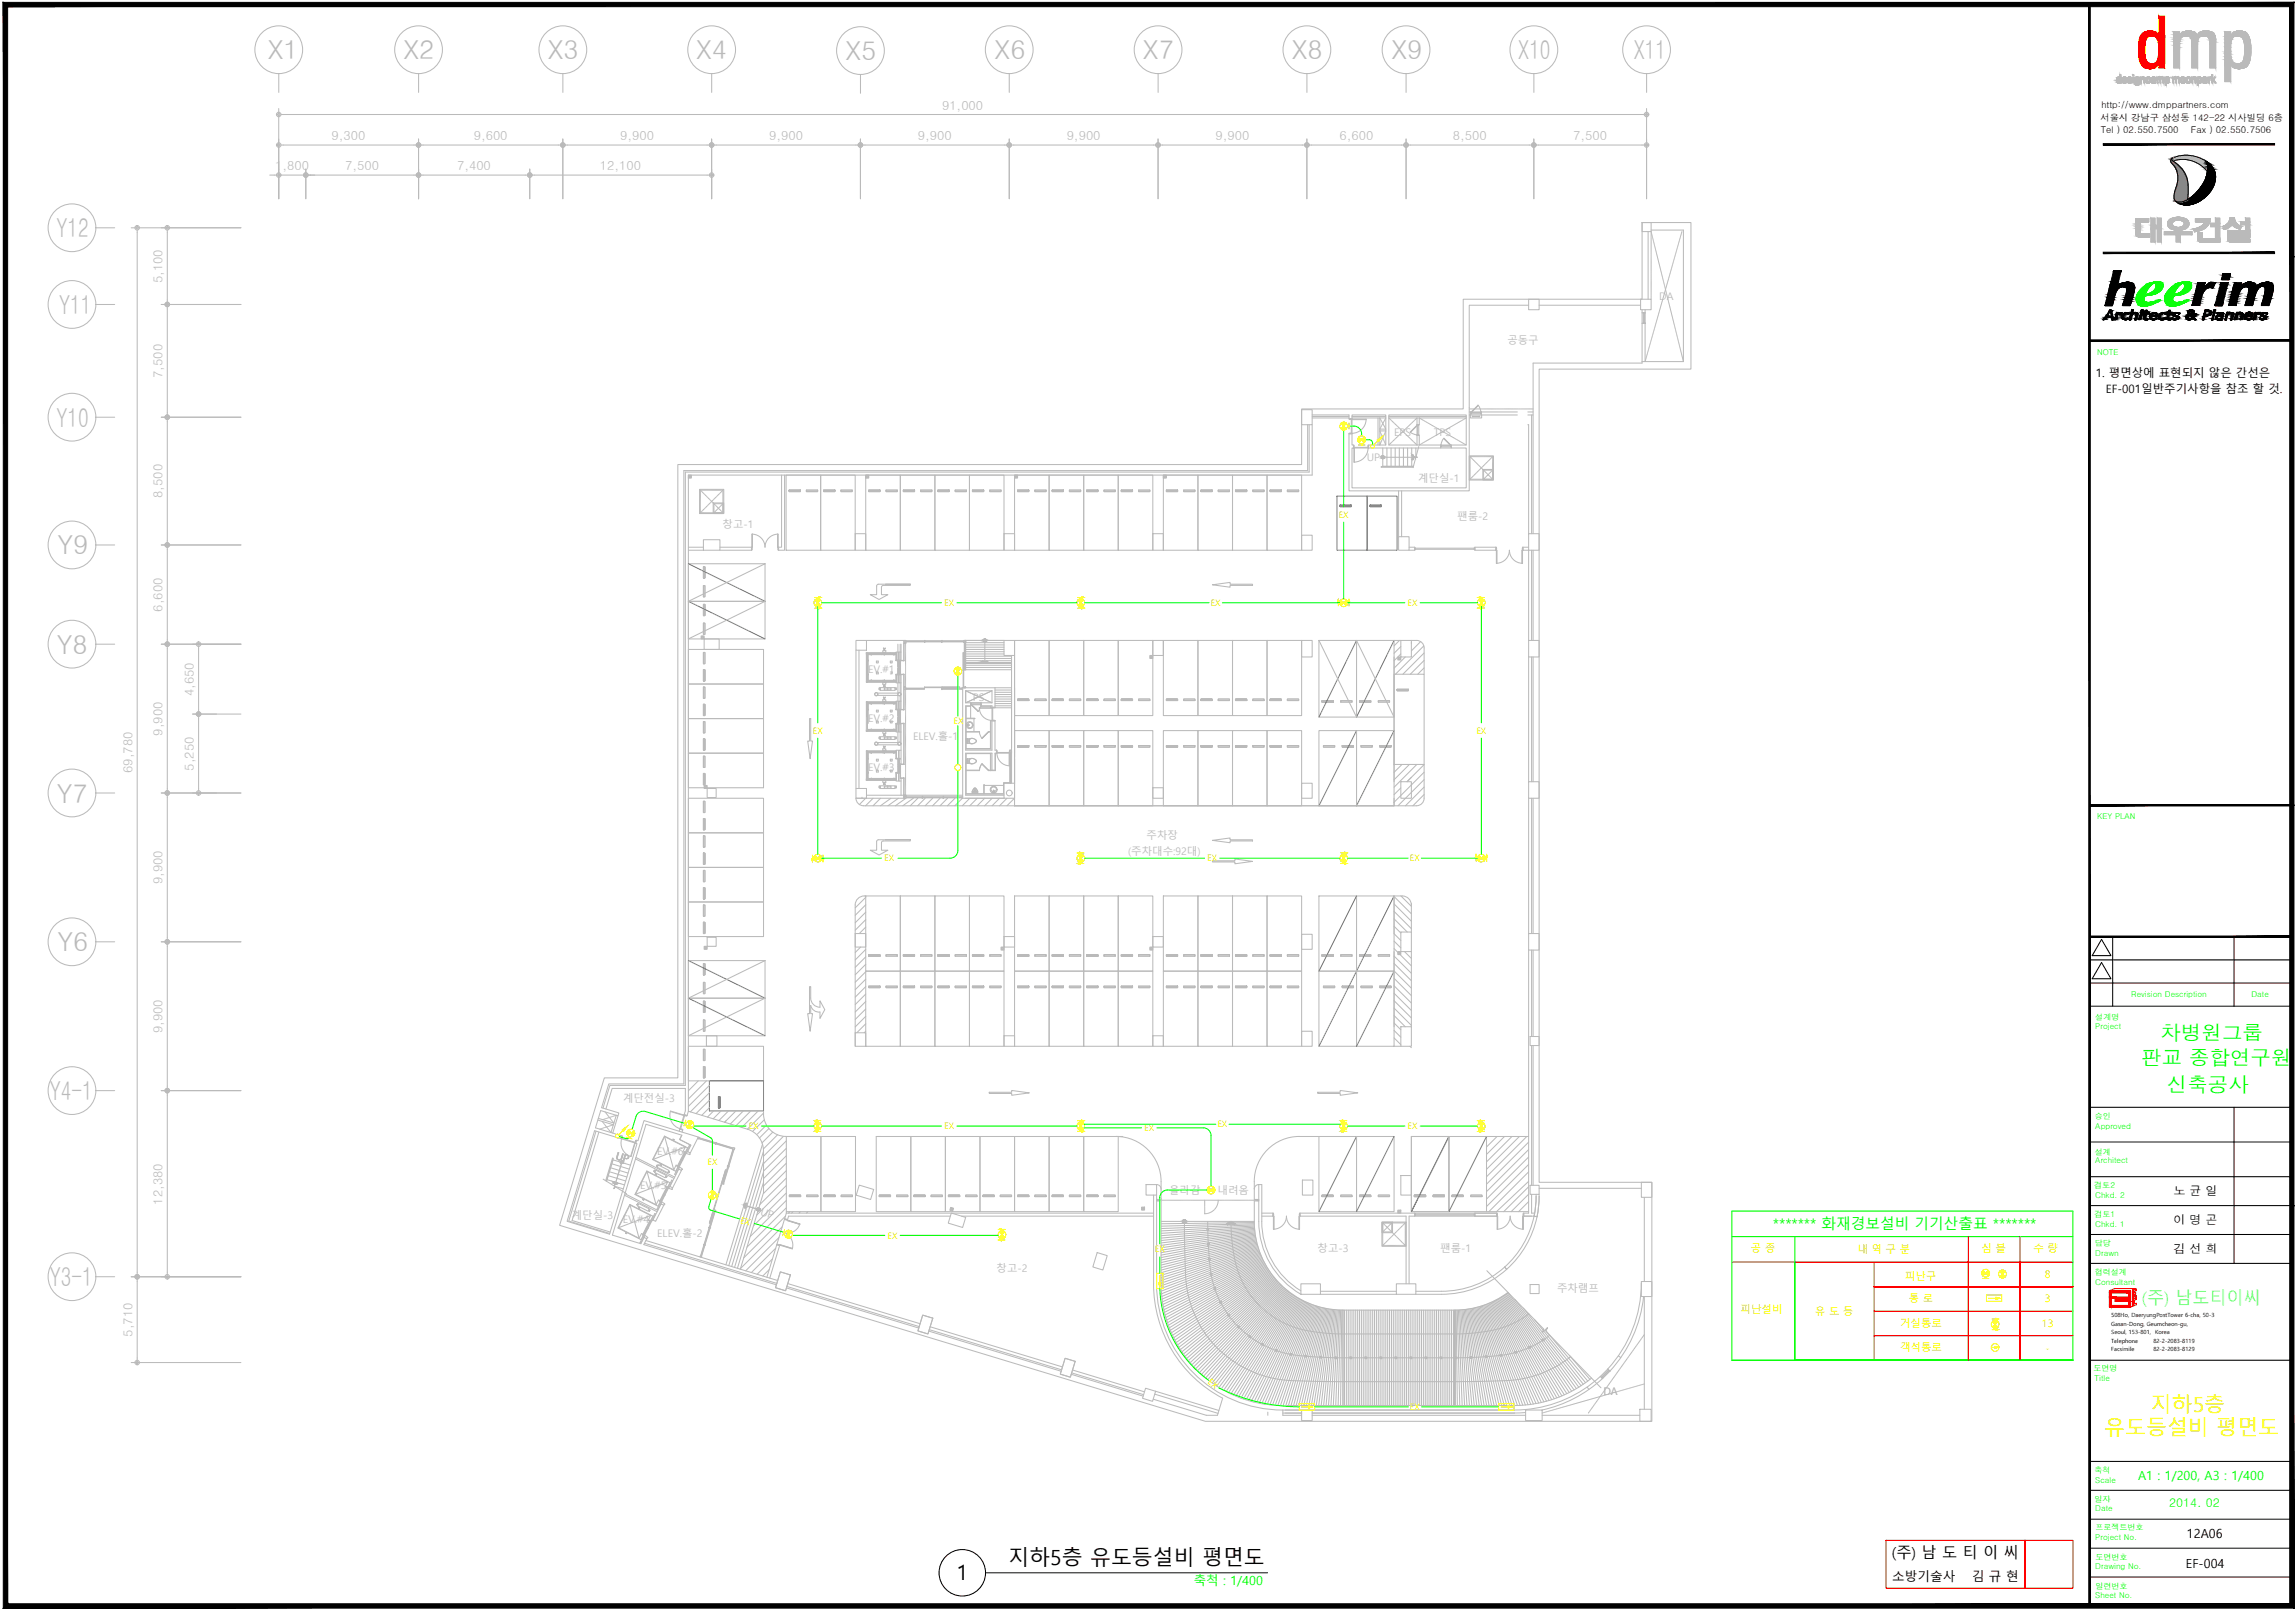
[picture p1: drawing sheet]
<svg xmlns="http://www.w3.org/2000/svg" width="564mm" height="395mm" viewBox="0 0 564 395" stroke-linecap="round" stroke-linejoin="round" font-family="sans-serif">
<defs><g id="words">
<g font-size="6.4" fill="#bababa">
<text x="65.8" y="14.6">X1</text>
<text x="99.2" y="14.6">X2</text>
<text x="134.6" y="14.6">X3</text>
<text x="171.1" y="14.6">X4</text>
<text x="207.8" y="14.8">X5</text>
<text x="244.5" y="14.6">X6</text>
<text x="280.9" y="14.6">X7</text>
<text x="317.5" y="14.6">X8</text>
<text x="342" y="14.6">X9</text>
<text x="373.2" y="14.6">X10</text>
<text x="401.6" y="14.6">X11</text>
<text x="13.9" y="58.3">Y12</text>
<text x="14.6" y="77.2">Y11</text>
<text x="13.9" y="104.9">Y10</text>
<text x="14.1" y="136.3">Y9</text>
<text x="14" y="160.7">Y8</text>
<text x="14" y="197.2">Y7</text>
<text x="14.1" y="233.8">Y6</text>
<text x="12.3" y="270.4">Y4-1</text>
<text x="12.3" y="316.1">Y3-1</text>
</g>
<g font-size="5.1" fill="#ff0">
<text x="528.7" y="347">지하5층</text>
<text x="517.2" y="352.7">유도등설비 평면도</text>
</g>
<g font-size="5.1">
<text x="235.2" y="388.4">1</text>
<text x="247.9" y="384.6">지하5층 유도등설비 평면도</text>
</g>
<g font-size="5" fill="#0f0">
<text x="531.1" y="255.6">차병원그룹</text>
<text x="526.3" y="261.8">판교 종합연구원</text>
<text x="532.6" y="268.5">신축공사</text>
</g>
<text font-size="4.2" fill="#0ff" x="526.5" y="320.4">(주) 남도티이씨</text>
<text font-size="3.7" x="465" y="382.9">(주) 남 도 티 이 씨</text>
<text font-size="3.6" fill="#0f0" x="435.8" y="302">******* 화재경보설비 기기산출표 *******</text>
<g font-size="3.1" fill="#bababa">
<text x="231.5" y="27">91,000</text>
<text x="81.5" y="34.5">9,300</text>
<text x="116.4" y="34.5">9,600</text>
<text x="152.5" y="34.5">9,900</text>
<text x="189" y="34.5">9,900</text>
<text x="225.6" y="34.5">9,900</text>
<text x="262.2" y="34.5">9,900</text>
<text x="298.8" y="34.5">9,900</text>
<text x="329.2" y="34.5">6,600</text>
<text x="357.1" y="34.5">8,500</text>
<text x="386.7" y="34.5">7,500</text>
<text x="67.6" y="41.9">1,800</text>
<text x="84.8" y="41.9">7,500</text>
<text x="112.3" y="41.9">7,400</text>
<text x="147.5" y="41.9">12,100</text>
<text x="39.9" y="69.6" transform="rotate(-90 39.9 69.6)">5,100</text>
<text x="39.9" y="92.9" transform="rotate(-90 39.9 92.9)">7,500</text>
<text x="39.9" y="122.4" transform="rotate(-90 39.9 122.4)">8,500</text>
<text x="39.9" y="150.3" transform="rotate(-90 39.9 150.3)">6,600</text>
<text x="47.6" y="171.1" transform="rotate(-90 47.6 171.1)">4,650</text>
<text x="39.9" y="180.8" transform="rotate(-90 39.9 180.8)">9,900</text>
<text x="32.6" y="190" transform="rotate(-90 32.6 190)">69,780</text>
<text x="47.6" y="189.4" transform="rotate(-90 47.6 189.4)">5,250</text>
<text x="39.9" y="217.4" transform="rotate(-90 39.9 217.4)">9,900</text>
<text x="39.9" y="253.9" transform="rotate(-90 39.9 253.9)">9,900</text>
<text x="39.9" y="296.1" transform="rotate(-90 39.9 296.1)">12,380</text>
<text x="32.6" y="328.5" transform="rotate(-90 32.6 328.5)">5,710</text>
</g>
<g font-size="3.1" fill="#0f0">
<text x="525.5" y="363.8">A1 : 1/200, A3 : 1/400</text>
<text x="293.4" y="389.5">축척 : 1/400</text>
</g>
<g font-size="3.1">
<text x="537.5" y="378.1">12A06</text>
<text x="465.1" y="388.5">소방기술사</text>
<text x="484.7" y="388.5">김 규 현</text>
<text x="537.3" y="385.3">EF-004</text>
</g>
<g font-size="3">
<text x="534.2" y="293.7">노 균 일</text>
<text x="534.2" y="300.8">이 명 곤</text>
<text x="534.2" y="307.9">김 선 희</text>
</g>
<text font-size="3" fill="#0f0" x="533.2" y="370.5">2014. 02</text>
<g font-size="2.8">
<text x="515.1" y="92.7">1. 평면상에 표현되지 않은 간선은</text>
<text x="517.6" y="96.5">EF-001일반주기사항을 참조 할 것.</text>
</g>
<g font-size="2.6" fill="#bababa">
<text x="407.8" y="73.6">DA</text>
<text x="370.5" y="84.5">공동구</text>
<text x="342.6" y="107.2">EPS</text>
<text x="352.5" y="107.3">TPS</text>
<text x="336" y="113.3">UP</text>
<text x="348.6" y="118.5">계단실-1</text>
<text x="177.6" y="129.8">창고-1</text>
<text x="358.2" y="127.8">팬룸-2</text>
<text x="213.4" y="165.4">EV.#1</text>
<text x="239.1" y="172.3">PS</text>
<text x="213.4" y="177.5">EV.#2</text>
<text x="224.4" y="181.8">ELEV.홀-1</text>
<text x="213.4" y="189.5">EV.#3</text>
<text x="281.8" y="206.3">주차장</text>
<text x="277.3" y="210.2">(주차대수:92대)</text>
<text x="153.1" y="270.8">계단전실-3</text>
<text x="151.2" y="284.9" transform="rotate(17 151.2 284.9)">UP</text>
<text x="161.5" y="284">EV.#6</text>
<text x="157.3" y="292.3">EV.#5</text>
<text x="287.4" y="293.4">올라감</text>
<text x="299.3" y="293.4">내려옴</text>
<text x="140.6" y="299.7">계단실-3</text>
<text x="186.7" y="298.6" transform="rotate(17 186.7 298.6)">UP</text>
<text x="153.1" y="300.6">EV.#4</text>
<text x="161.5" y="304.1">ELEV.홀-2</text>
<text x="323.9" y="307.6">창고-3</text>
<text x="354" y="307.8">팬룸-1</text>
<text x="245" y="312.6">창고-2</text>
<text x="382.7" y="317.6">주차램프</text>
<text x="394.1" y="343">DA</text>
</g>
<g font-size="2.6" fill="#ff0">
<text x="430.4" y="307.8">공 종</text>
<text x="456.5" y="307.9">내 역 구 분</text>
<text x="487" y="307.7">심 볼</text>
<text x="499.8" y="307.7">수 량</text>
<text x="468.2" y="314.5">피난구</text>
<text x="502.6" y="314.1">8</text>
<text x="427.8" y="322.8">피난설비</text>
<text x="446.1" y="323.3">유 도 등</text>
<text x="469.2" y="320.1">통 로</text>
<text x="502.6" y="320.1">3</text>
<text x="467" y="326.1">거실통로</text>
<text x="501.9" y="326.2">13</text>
<text x="467" y="332.1">객석통로</text>
<text x="502.8" y="332.2">-</text>
</g>
<g font-size="2.3">
<text x="516.3" y="29.7">서울시 강남구 삼성동 142-22 시사빌딩 6층</text>
<text x="516.5" y="26.6">http://www.dmppartners.com</text>
<text x="516.4" y="32.7">Tel ) 02.550.7500</text>
<text x="538.5" y="32.7">Fax ) 02.550.7506</text>
</g>
<g font-size="2.2" fill="#ff0">
<text x="329" y="127.2">EX</text>
<text x="232.1" y="148.9">EX</text>
<text x="297.6" y="148.9">EX</text>
<text x="346" y="148.9">EX</text>
<text x="234.4" y="178">EX</text>
<text x="199.8" y="180.3">EX</text>
<text x="362.9" y="180.3">EX</text>
<text x="217.3" y="211.7">EX</text>
<text x="296.7" y="211.7">EX</text>
<text x="346.5" y="211.7">EX</text>
<text x="184" y="277.6">EX</text>
<text x="232.1" y="277.6">EX</text>
<text x="281.3" y="278">EX</text>
<text x="299.2" y="277.1">EX</text>
<text x="346" y="277.6">EX</text>
<text x="173.9" y="286.3">EX</text>
<text x="181.8" y="300.5" transform="rotate(17 181.8 300.5)">EX</text>
<text x="218.2" y="304.4">EX</text>
<text x="283.8" y="307.8">EX</text>
<text x="296.7" y="340" transform="rotate(37 296.7 340)">EX</text>
<text x="346.5" y="346.6">EX</text>
</g>
<g font-size="2" fill="#0f0">
<text x="515.5" y="87.1">NOTE</text>
<text x="515.5" y="201.3">KEY PLAN</text>
<text x="523.9" y="245">Revision Description</text>
<text x="553.4" y="245">Date</text>
<text x="515" y="250.7">설계명</text>
<text x="515" y="253">Project</text>
<text x="514.9" y="275.1">승인</text>
<text x="515" y="277.4">Approved</text>
<text x="514.9" y="283.8">설계</text>
<text x="515" y="285.9">Architect</text>
<text x="514.8" y="292">검토2</text>
<text x="514.8" y="299.2">검토1</text>
<text x="515" y="294.4">Chkd. 2</text>
<text x="515" y="301.5">Chkd. 1</text>
<text x="514.9" y="306.4">담당</text>
<text x="515" y="308.6">Drawn</text>
<text x="514.9" y="313.5">협력설계</text>
<text x="515" y="315.7">Consultant</text>
<text x="514.6" y="337">도면명</text>
<text x="514.8" y="339.5">Title</text>
<text x="514.8" y="362.1">축척</text>
<text x="515" y="364.4">Scale</text>
<text x="514.8" y="369.2">일자</text>
<text x="515" y="371.5">Date</text>
<text x="515" y="375.9">프로젝트번호</text>
<text x="515" y="378.6">Project No.</text>
<text x="515" y="383.4">도면번호</text>
<text x="515" y="385.7">Drawing No.</text>
<text x="515" y="392.8">Sheet No.</text>
<text x="515" y="390.5">일련번호</text>
</g>
<g font-size="1.4">
<text x="518.9" y="323.7">508Ho, DaeryungPostTower 6-cha, 50-3</text>
<text x="518.9" y="325.9">Gasan-Dong, Geumcheon-gu,</text>
<text x="518.9" y="328">Seoul, 153-801,</text>
<text x="529.7" y="328">Korea</text>
<text x="518.9" y="332.2">Facsimile</text>
<text x="518.9" y="330.1">Telephone</text>
<text x="529.3" y="330.1">82-2-2083-8119</text>
<text x="529.3" y="332.2">82-2-2083-8129</text>
</g>
</g></defs>
<!-- layer: PLAN -->
<g fill="#bababa" stroke="#bababa" stroke-width=".25">
<path d="M150.8 290.6h.2z"/>
<path d="M151.3 290.8h.5z"/>
<path d="M151 290.8l.8 .1z"/>
<path d="M183.2 295.9l.2-.2 .1 .2z"/>
<path d="M182.9 296.3h.2l.1 .5z"/>
<path d="M186.3 296.9h.2z"/>
<path d="M186.2 297.6h.4z"/>
<path d="M186.3 297.6h.2z"/>
<path d="M347.1 111.9h.2z"/>
<path d="M347.4 112.4h.2l-.3 .5z"/>
<path d="M291 299.8h.2z"/>
<path d="M301.9 300.6l.7-.4 .6 .4z"/>
<path d="M301.6 300.8h.6l-.5 .3z"/>
<path d="M302.6 300.6h.6l.4 .2z"/>
<path d="M152.8 286h.1z"/>
<path d="M241.6 162.4l.3 .2h-.4z"/>
<path d="M242.3 162.6l.3-.2 .1 .2z"/>
<path d="M241.7 162.7h.8l-.4 .2z"/>
<path d="M150.8 290.6l.5 .2zM150.8 290.6l.5 .2z"/>
<path d="M151 290.8l.8 .1zM151.1 290.9h.7l-.6 .1z"/>
<path d="M183.2 295.9v.3l.3-.3zM182.9 296.2l.3-.3v.3z"/>
<path d="M182.9 296.2h.3zM182.9 296.2l.2 .1z"/>
<path d="M182.9 296.3l.1 .5h.2zM183 296.8h.2z"/>
<path d="M186.3 296.9h.2zM186.3 296.9h.2z"/>
<path d="M186.3 296.9l.3 .1zM186.3 297h.3z"/>
<path d="M186.3 297h.3zM186.2 297h.4z"/>
<path d="M186.2 297h.4zM186.2 297h.4z"/>
<path d="M186.2 297h.4zM186.2 297h.4z"/>
<path d="M186.2 297h.5zM186.2 297h.5z"/>
<path d="M186.2 297h.5zM186.2 297h.5z"/>
<path d="M186.1 297l.6 .1zM186.1 297l.6 .1z"/>
<path d="M186.1 297.1h.6zM186.1 297.1h.6z"/>
<path d="M186.1 297.1h.6zM186.1 297.1h.6z"/>
<path d="M186.1 297.1l.6 .1zM186.1 297.1l.6 .1z"/>
<path d="M186.1 297.2h.7zM186.1 297.2h.7z"/>
<path d="M186.1 297.2h.7zM186.1 297.2h.7z"/>
<path d="M186.1 297.2l.7 .1zM186.1 297.2l.7 .1z"/>
<path d="M186.1 297.3h.7zM186.1 297.3h.7z"/>
<path d="M186.1 297.3h.7zM186.1 297.3h.7z"/>
<path d="M186.1 297.3h.7zM186.1 297.3h.7z"/>
<path d="M186.1 297.3h.7zM186.1 297.3l.6 .1z"/>
<path d="M186.1 297.4h.6zM186.1 297.4h.6z"/>
<path d="M186.1 297.4h.6zM186.1 297.4h.6z"/>
<path d="M186.1 297.4h.6zM186.1 297.4l.6 .1z"/>
<path d="M186.1 297.5h.6zM186.1 297.5h.6z"/>
<path d="M186.1 297.5h.6zM186.1 297.5h.6z"/>
<path d="M186.2 297.5h.5zM186.2 297.5h.4z"/>
<path d="M186.2 297.5h.4zM186.2 297.5l.4 .1z"/>
<path d="M186.2 297.6h.4zM186.2 297.6h.4zM186.2 297.6h.4z"/>
<path d="M186.3 297.6h.3zM186.3 297.6h.2z"/>
<path d="M186.3 297.6h.2zM186.3 297.6h.2z"/>
<path d="M339.8 112h.2zM339.8 112h.2z"/>
<path d="M339.8 112l.2 .1zM339.7 112.1h.3z"/>
<path d="M339.7 112.1h.4zM339.7 112.1h.4z"/>
<path d="M339.7 112.1h.4zM339.7 112.1h.4z"/>
<path d="M339.6 112.1l.6 .1zM339.6 112.1l.6 .1z"/>
<path d="M339.6 112.2l.6 .1zM339.6 112.2l.6 .1z"/>
<path d="M339.5 112.3h.7zM339.5 112.3h.7z"/>
<path d="M339.5 112.3l.7 .1zM339.5 112.3l.7 .1z"/>
<path d="M339.5 112.4h.7zM339.5 112.4l.7 .1z"/>
<path d="M339.5 112.5h.7zM339.5 112.5h.7z"/>
<path d="M339.5 112.5h.7zM339.5 112.5l.7 .1z"/>
<path d="M339.6 112.6h.6zM339.6 112.6h.5z"/>
<path d="M339.6 112.6h.5zM339.6 112.6l.5 .1z"/>
<path d="M339.7 112.7h.4zM339.7 112.7h.3z"/>
<path d="M339.7 112.7h.3zM339.7 112.7h.3z"/>
<path d="M339.8 112.7h.2zM339.8 112.7h.1z"/>
<path d="M347.1 111.9l.5 .5-.3-.5zM347.1 111.9l.5 .5h-.2z"/>
<path d="M347.4 112.4l-.3 .5h.2zM347.1 112.9h.2z"/>
<path d="M291 299.8h.3zM291 299.8h.3z"/>
<path d="M291 299.8l.3 .1zM290.9 299.9h.4z"/>
<path d="M290.9 299.9h.5zM290.8 299.9h.6z"/>
<path d="M290.8 299.9l.6 .1zM290.8 299.9l.6 .1z"/>
<path d="M290.8 300h.7zM290.8 300h.7z"/>
<path d="M290.8 300l.7 .1zM290.8 300l.7 .1z"/>
<path d="M290.7 300.1l.8 .1zM290.7 300.1l.8 .1z"/>
<path d="M290.7 300.2h.8zM290.7 300.2h.8z"/>
<path d="M290.7 300.2h.8zM290.7 300.2l.8 .1z"/>
<path d="M290.7 300.3h.8zM290.7 300.3l.8 .1z"/>
<path d="M290.8 300.4h.7zM290.8 300.4h.6z"/>
<path d="M290.8 300.4h.6zM290.8 300.4l.6 .1z"/>
<path d="M290.8 300.5h.6zM290.8 300.5h.5z"/>
<path d="M290.9 300.5h.4zM290.9 300.5l.4 .1z"/>
<path d="M291 300.6h.3zM291 300.6h.2zM291 300.6h.2z"/>
<path d="M302.6 300.6l.3 .2h.7zM302.9 300.8h.7l-.2 .3z"/>
<path d="M301.9 300.6l.3 .2 .4-.2zM301.6 300.8l.3-.2 .3 .2z"/>
<path d="M152.8 285.4h.1zM152.8 285.4h.1zM152.8 285.4h.1z"/>
<path d="M152.8 285.4h.2zM152.7 285.4h.3z"/>
<path d="M152.7 285.4h.3zM152.7 285.4h.3z"/>
<path d="M152.7 285.4h.3zM152.7 285.4h.3zM152.7 285.4h.3zM152.7 285.4h.3z"/>
<path d="M152.7 285.4l.4 .1zM152.7 285.4l.4 .1z"/>
<path d="M152.6 285.5h.5zM152.6 285.5h.5z"/>
<path d="M152.6 285.5h.5zM152.6 285.5h.5z"/>
<path d="M152.6 285.5h.5zM152.6 285.5h.5z"/>
<path d="M152.6 285.5l.5 .1zM152.6 285.5l.5 .1z"/>
<path d="M152.6 285.6h.5zM152.6 285.6h.5z"/>
<path d="M152.6 285.6h.5zM152.6 285.6h.5z"/>
<path d="M152.6 285.6h.5zM152.6 285.6h.5z"/>
<path d="M152.6 285.6l.5 .1zM152.6 285.6l.5 .1z"/>
<path d="M152.6 285.7h.5zM152.6 285.7h.5z"/>
<path d="M152.6 285.7h.5zM152.6 285.7h.5z"/>
<path d="M152.6 285.7h.5zM152.6 285.7l.5 .1z"/>
<path d="M152.6 285.8h.5zM152.6 285.8h.5z"/>
<path d="M152.6 285.8h.5zM152.6 285.8h.5z"/>
<path d="M152.6 285.8h.5zM152.6 285.8h.5z"/>
<path d="M152.6 285.8h.5zM152.6 285.8l.5 .1z"/>
<path d="M152.6 285.9h.5zM152.6 285.9h.5z"/>
<path d="M152.6 285.9h.5zM152.6 285.9h.4z"/>
<path d="M152.7 285.9h.3zM152.7 285.9h.3z"/>
<path d="M152.7 285.9h.3zM152.7 285.9h.3z"/>
<path d="M152.7 285.9h.3zM152.7 285.9h.3z"/>
<path d="M152.7 285.9h.3zM152.7 285.9l.2 .1z"/>
<path d="M152.8 286h.1zM152.8 286h.1z"/>
<path d="M150.8 290.6l.5 .2zM150.8 290.6l.5 .2z"/>
<path d="M151 290.8l.8 .1zM151.1 290.9h.7l-.6 .1z"/>
<path d="M242 157l.2 .1zM242 157.1h.2z"/>
<path d="M242 157.1h.2zM241.9 157.1h.3z"/>
<path d="M241.9 157.1h.4zM241.9 157.1h.4z"/>
<path d="M241.9 157.1l.4 .1zM241.9 157.1l.4 .1z"/>
<path d="M241.8 157.2h.6zM241.8 157.2h.6z"/>
<path d="M241.8 157.2l.6 .1zM241.8 157.2l.6 .1z"/>
<path d="M241.7 157.3h.7zM241.7 157.3h.7z"/>
<path d="M241.7 157.3l.7 .1zM241.7 157.3l.7 .1z"/>
<path d="M241.7 157.4h.7zM241.7 157.4l.7 .1z"/>
<path d="M241.7 157.5h.7zM241.7 157.5h.7z"/>
<path d="M241.7 157.5h.7zM241.7 157.5l.7 .1z"/>
<path d="M241.8 157.6h.6zM241.8 157.6h.5z"/>
<path d="M241.8 157.6h.5zM241.8 157.6l.5 .1z"/>
<path d="M241.9 157.7h.4zM241.9 157.7h.3z"/>
<path d="M241.9 157.7h.3zM241.9 157.7h.3z"/>
<path d="M242 157.7h.2zM242 157.7l.1 .1z"/>
<path d="M242.3 162.6l.2 .1 .2-.1zM242.1 162.7l.2-.1 .2 .1z"/>
<path d="M241.5 162.6l.6 .1zM241.5 162.6l.6 .1z"/>
</g>
<g fill="none" stroke="#bababa" stroke-width=".25">
<path d="M68.5 18.1v4.6M102.9 18.1v4.6M138.3 18.1v4.6M174.9 18.1v4.6M211.5 18.3v4.6M248.1 18.1v4.6M284.7 18.1v4.6M321.2 18.1v4.6M345.6 18.1v4.6M377 18.1v4.6M404.7 18.1v4.6M68.5 26.7v22.1"/>
<path d="M69.1 35.6h33.2M69.1 28.1h335.1M102.9 34.2v14.6M103.4 35.6h34.4M138.3 34.2v14.6M138.9 35.6h35.5M174.9 34.2v14.6M175.5 35.6h35.4M211.5 34.2v14.6M212 35.6h35.5M248.1 34.2v14.6M248.6 35.6h35.5"/>
<path d="M284.6 34.2v14.6M285.2 35.6h35.5M321.2 34.2v14.6M321.8 35.6h23.2M345.6 34.2v14.6M346.2 35.6h30.3M377 34.2v14.6M377.6 35.6h26.6M404.7 26.7v22.1M23.6 56h4.6M32.3 56h26.9M33.7 56.6v256.7"/>
<path d="M41.1 56.6v17.7M66.3 43h1.7M68.5 43h6.7M75.2 41.6v7.2M75.7 43h26.6M103.4 43h26.3M130.2 41.6v7.2M130.8 43h43.6M403.6 54.7h2.2v2.2h-2.2zM405.1 56.9v16.6M405.8 57v-.1l.1 .1M405.8 59.8v.1"/>
<path d="M405.8 59.5v.1M405.8 59.2v.2M405.8 59v.1M405.8 58.7v.2M405.8 58.5v.1M405.8 58.2v.1M405.8 58v.1M405.8 57.7v.1M405.8 57.4v.2M405.8 57.2v.1M405.8 56.6h8v32.3M405.9 57.2v.1"/>
<path d="M406 57.4v.2M406 57.7v.1M406.1 57.9v.2M406.1 58.2l.1 .1M406.2 58.4v.2M406.3 58.7v.1M406.3 58.9l.1 .2M406.4 59.2v.1M406.5 59.4v.2M406.5 59.7l.1 .1M406.6 59.9v.2M412.6 59.9l-.1 .1"/>
<path d="M412.6 59.6v.1M412.7 59.4v.1M412.8 59.1l-.1 .1M412.8 58.9v.1M412.9 58.6v.1M413 58.4v.1M413.1 58.1l-.1 .1M413.1 57.9v.1M413.2 57.6v.1M413.3 57.4l-.1 .1M413.3 57.1v.1M413.4 56.9v.1"/>
<path d="M23.6 74.8h4.6M39.6 74.8h19.6M41.1 75.4v26.6M375.7 73.5h2.6v2.6h-2.6zM375.7 75h-14.6v45.6h-29.5v-14h.7M378.3 75h24.9M403.2 73.5h2.6v2.6h-2.6zM403.6 79.5h.8h-.5v-.2h.5v9.6v-.2M403.6 76.1v13.1h-26.8v42M403.9 76.9h.5v.1h-.5zM403.9 77v2.3M404 77v2.3"/>
<path d="M404.2 77v2.3M404.4 76.1v.8h-.8M404.4 77v2.3M405.8 73.2v.1M405.8 73v.1M405.8 72.7v.1M405.8 72.4v.2M405.8 72.2v.1M405.8 71.9v.2M405.8 71.7v.1M405.8 71.4v.1M405.8 71.1v.2"/>
<path d="M405.8 70.9v.1M405.8 70.6v.2M405.8 70.4v.1M405.8 70.1v.1M405.8 69.9v.1M405.8 69.6v.1M405.8 69.3v.2M405.8 69.1v.1M405.8 68.8v.1M405.8 68.6v.1M405.8 68.3v.1M405.8 68v.2"/>
<path d="M405.8 67.8v.1M405.8 67.5v.2M405.8 67.3v.1M405.8 67v.1M405.8 66.8v.1M405.8 66.5v.1M405.8 66.2v.2M405.8 66v.1M405.8 65.7v.1M405.8 65.5v.1M405.8 65.2v.1M405.8 64.9v.2"/>
<path d="M405.8 64.7v.1M405.8 64.4v.2M405.8 64.2v.1M405.8 63.9v.1M405.8 63.6v.2M405.8 63.4v.1M405.8 63.1v.2M405.8 62.9v.1M405.8 62.6v.1M405.8 62.3v.2M405.8 62.1v.1M405.8 61.8v.2"/>
<path d="M405.8 61.6v.1M405.8 61.3v.2M405.8 61.1v.1M405.8 60.8v.1M405.8 60.5v.2M405.8 60.3v.1M405.8 60v.2M405.8 73.5h.1M406.6 60.2l.1 .1M406.7 60.4v.2M406.8 60.7v.1M406.8 60.9l.1 .2"/>
<path d="M406.9 61.2v.1M406.9 79.8v.1M407 61.4v.2M407 79.5v.1M407 61.7v.1M407.1 79.3l-.1 .1M407.1 61.9v.2M407.1 79v.1M407.1 62.2l.1 .1M407.2 78.8v.1M407.2 62.4v.2M407.3 62.7v.1"/>
<path d="M407.3 78.5v.1M407.3 63l.1 .1M407.4 78.3l-.1 .1M407.4 63.2v.1M407.4 78v.2M407.5 63.5v.1M407.5 77.8v.1M407.5 63.7v.1M407.6 77.5l-.1 .2M407.6 64v.1M407.6 77.3v.1M407.6 64.2l.1 .1"/>
<path d="M407.7 77v.2M407.7 64.5v.1M407.8 64.7v.1M407.8 76.8l-.1 .1M407.8 65l.1 .1M407.8 76.5v.2M407.9 65.2v.1M407.9 76.3v.1M407.9 65.5l.1 .1M408 76l-.1 .2M408 65.7v.1M408.1 75.8l-.1 .1"/>
<path d="M408.1 66v.1M408.1 75.5v.2M408.1 66.2l.1 .1M408.2 75.3v.1M408.2 66.5v.1M408.3 75l-.1 .2M408.3 66.7v.1M408.3 67l.1 .1M408.3 74.8v.1M408.4 67.2v.1M408.4 74.5v.2M408.4 67.5l.1 .1"/>
<path d="M408.5 74.3l-.1 .1M408.5 67.7v.1M408.6 74l-.1 .2M408.6 68v.1M408.6 73.8v.1M408.6 68.2l.1 .2M408.7 73.5v.2M408.7 68.5v.1M408.8 73.3l-.1 .1M408.8 68.7v.1M408.8 73v.2M408.8 69l.1 .1"/>
<path d="M408.9 69.2v.1M408.9 72.8v.1M409 69.5v.1M409 72.6l-.1 .1M409 69.7v.2M409 72.3v.1M409.1 70v.1M409.1 72.1v.1M409.1 70.2l.1 .2M409.2 71.8l-.1 .1M409.2 70.5v.1M409.3 71.6l-.1 .1"/>
<path d="M409.3 70.7v.2M409.3 71.3v.1M409.3 71l.1 .1M409.4 71.2v.2M409.4 71.1v.1M409.5 71.5v.1M409.5 70.8l-.1 .1M409.5 71.7v.2M409.5 70.6v.1M409.6 72v.1M409.6 70.3v.1M409.6 72.2l.1 .2"/>
<path d="M409.7 70.1l-.1 .1M409.7 72.5v.1M409.7 69.8v.1M409.8 72.7v.2M409.8 69.6v.1M409.8 73l.1 .1M409.9 69.3v.1M409.9 73.2v.2M409.9 73.5l.1 .1M410 69.1l-.1 .1M410 73.7v.2M410 68.8v.1"/>
<path d="M410.1 74v.1M410.1 68.6v.1M410.1 74.2l.1 .2M410.2 68.3l-.1 .1M410.2 74.5v.1M410.2 68.1v.1M410.3 74.7v.2M410.3 67.8v.1M410.3 75l.1 .1M410.4 67.6v.1M410.4 75.3v.1M410.4 75.5l.1 .1"/>
<path d="M410.5 67.3l-.1 .2M410.5 75.7v.2M410.5 67.1v.1M410.6 76v.1M410.6 66.8v.2M410.6 76.3l.1 .1M410.7 66.6l-.1 .1M410.7 76.5v.1M410.7 66.3v.2M410.8 76.8v.1M410.8 66.1v.1M410.8 77v.1"/>
<path d="M410.9 65.8l-.1 .2M410.9 77.3v.1M410.9 65.6v.1M410.9 77.5l.1 .1M411 77.8v.1M411 65.3v.2M411.1 78v.1M411.1 65.1l-.1 .1M411.1 78.3l.1 .1M411.2 64.8l-.1 .2M411.2 78.5v.1M411.2 64.6v.1"/>
<path d="M411.3 78.8v.1M411.3 64.3v.2M411.3 79v.1M411.4 64.1l-.1 .1M411.4 79.3v.1M411.4 63.8v.2M411.4 79.5l.1 .1M411.5 63.6v.1M411.5 79.8v.1M411.6 63.3l-.1 .2M411.7 63.1l-.1 .1M411.7 62.8v.2"/>
<path d="M411.8 62.6v.1M411.9 62.3l-.1 .2M411.9 62.1v.1M412 61.9v.1M412.1 61.6l-.1 .1M412.1 61.4v.1M412.2 61.1v.1M412.3 60.9l-.1 .1M412.4 60.6l-.1 .1M412.4 60.4v.1M412.5 60.1v.1M363.3 99.7l.5 .7 .2 .8-2.2 .1"/>
<path d="M403.6 88.9h10.2M404.5 88.5l-.1 .1M404.5 88.2v.2M404.6 88v.1M404.7 87.7l-.1 .2M404.7 87.5v.1M404.8 87.2v.2M404.9 87l-.1 .1M405 86.7l-.1 .2M405 86.5v.1M405.1 86.2v.2M405.2 86l-.1 .1"/>
<path d="M405.2 85.7v.2M405.3 85.5v.1M405.4 85.2l-.1 .2M405.5 85l-.1 .1M405.5 84.7v.2M405.6 84.5v.1M405.7 84.2l-.1 .2M405.7 84v.1M405.8 83.7v.2M405.9 83.5l-.1 .1M405.9 83.3v.1M406 83v.1"/>
<path d="M406.1 82.8l-.1 .1M406.1 82.5v.1M406.2 82.3v.1M406.3 82v.1M406.4 81.8l-.1 .1M406.4 81.5v.1M406.5 81.3v.1M406.6 81l-.1 .1M406.6 80.8v.1M406.7 80.5v.1M406.8 80.3v.1M406.9 80l-.1 .1"/>
<path d="M411.6 80v.1M411.6 80.3l.1 .1M411.7 80.5v.1M411.8 80.8v.1M411.8 81l.1 .1M411.9 81.3v.1M411.9 81.5l.1 .1M412 81.8v.1M412.1 82v.2M412.1 82.3l.1 .1M412.2 82.5v.1M412.3 82.8v.1"/>
<path d="M412.3 83l.1 .2M412.4 83.3v.1M412.4 83.5l.1 .2M412.5 83.8v.1M412.6 84v.2M412.6 84.3l.1 .1M412.7 84.5v.2M412.8 84.8v.1M412.8 85v.2M412.9 85.3v.1M412.9 85.5l.1 .2M413 85.8v.1"/>
<path d="M413.1 86v.2M413.1 86.3l.1 .1M413.2 86.5v.2M413.3 86.8v.1M413.3 87v.2M413.4 87.3v.1M413.4 87.5l.1 .2M413.5 87.8v.1M413.6 88v.2M413.6 88.3l.1 .1M413.7 88.6v.1M413.7 88.8l.1 .1"/>
<path d="M23.6 102.5h4.6M39.6 102.5h19.6M41.1 103.1v30.3M166.6 114.2h153.3v-13.7h39.7v-27h44v-18.8h12v36h-37.3v199.9h27.7v58.7h-109.7l-158.8-48.1 11-36.3h18.1zM169.2 116.8h.7v.7h-.7zM169.7 116.9l-.4 .3M169.8 117l-.3 .4M192.1 116.8v17.7h-.7M192.8 116.8v18.4h-1.4v-.7M193.2 116.8h8.5v18.4h-8.5zM201.7 116.8h8.5v18.4h-8.5zM212.8 116.8h8.5v18.4h-8.5z"/>
<path d="M212.8 116.8h.7v.7h-.7zM213.3 116.9l-.4 .3M213.4 117l-.3 .4M221.3 116.8h8.5v18.4h-8.5zM229.8 116.8h8.5v18.4h-8.5zM238.3 116.8h8.5v18.4h-8.5zM249.4 116.8h8.5v18.4h-8.5zM249.4 116.8h.7v.7h-.7zM249.8 116.9l-.3 .3M250 117l-.4 .4M257.9 116.8h8.5v18.4h-8.5zM266.4 116.8h8.5v18.4h-8.5z"/>
<path d="M274.9 116.8h8.5v18.4h-8.5zM285.9 116.8h8.5v18.4h-8.5zM285.9 116.8h.8v.7h-.8zM286.4 116.9l-.3 .3M286.6 117l-.4 .4M294.4 116.8h8.5v18.4h-8.5zM302.9 116.8h8.5v18.4h-8.5zM311.4 116.8h8.5v18.4h-8.5zM319.9 100.7h2.6v3.7h-2.6zM321.4 104.4v11.3h-153.3v150.7h-18.5l-1.7 5.8 4.2 1.3-.2 .7-4.2-1.2-1.3 4.2 6.5 2-.2 .7-6.6-2-6.7 22.3 10.4 3.1 6.8-22.2-.4-.1 .2-.7 .4 .1 1.5-5 13.3 4.1-1.9 3.9-.7-.4 .8-1.5-2.7-1.4 .5-1.1-8.8-2.7-8.3 27.3 7 2.1 .8-1.6 .7 .4-.8 1.4 32.6 9.9M321.8 104.4v11.6h-153.3v150.8h-18.6l-1.7 5.6M322.5 102h9.1v.9h.7v-.9h8.3v7.4h-4.2v.7h17.7v-.7h-12.7v-7.4h19v7.4h-3.7v.7h3.7v9.8h-28.1v-9.8h.4v-.7h-.4v-2.8"/>
<path d="M322.5 104.4v12.4h-153.3v156.3M322.5 102.4h9.1M322.5 102.7h9.1M331.6 106.5l.5-.1 .2 .2zM331.6 102.9l.7 .1-.6 .1zM332.1 103.1v3.3M332.3 103l3.5 .1M332.3 103v3.5a3.5 3.5 0 0 0 3.5-3.4M332.3 102.4h8.3M332.3 102.7h8.3M332.7 109.4l.1 .1v.6zM332.8 110.1l.1 3.5z"/>
<path d="M332.8 110.1h3.5a3.5 3.5 0 0 1-3.4 3.5M332.8 110h3.4M336.3 109.4l.1 .7-.2-.1zM338.7 102.7v6.7M339.2 105.4l1.4 .1M339.2 102.8l-.1 6.6 .1-.2M339.3 102.9v.1M339.3 106.2v.1M339.3 105.1v.2M339.3 109v.1M339.4 106.4v.1M339.4 103.2v.1"/>
<path d="M339.4 108.7v.2M339.4 104.9v.1M339.5 106.7v.1M339.5 103.4l.1 .1M339.5 108.5v.1M339.6 104.7l-.1 .1M339.6 106.9v.1M339.6 108.3v.1M339.6 103.6l.1 .1M339.7 107.1v.2M339.7 104.5l-.1 .1M339.7 108v.1"/>
<path d="M339.7 103.8l.1 .2M339.8 107.4v.1M339.8 104.2l-.1 .2M339.8 107.8v.1M339.9 107.6v.1M339.9 112.4h7.7M339.9 114.6h7.5M339.9 110.1v4.6M339.9 104v.2M340 107.8v.2M340 104.3v.1M340 107.3v.1"/>
<path d="M340 103.8v.1M340.1 108.1v.1M340.1 104.5l.1 .1M340.1 107.1v.1M340.2 103.6l-.1 .1M340.2 108.3v.1M340.2 106.8v.2M340.2 104.7l.1 .2M340.3 108.6v.1M340.3 103.3l-.1 .1M340.3 106.6v.1M340.4 105v.1"/>
<path d="M340.4 108.8v.1M340.4 103.1v.1M340.4 106.4v.1M340.5 105.2v.1M340.5 109v.2M340.5 106.1v.1M340.5 102.9v.1M340.6 106l-1.5-.1 .1 .2M340.6 109.3v.1M340.6 105.4v.1M340.6 102.7v.1M340.9 110.1v4.5"/>
<path d="M341.4 102.4h19M341.4 102.8l19-.1-.2 .1M341.4 109.3v.1M341.5 102.9h.1M341.6 109.1l-.1 .1M341.7 103l.1 .1M341.8 108.9l-.1 .1M341.9 103.2l.1 .1M341.9 110.1v4.5M342 108.8l-.1 .1M342 103.4l.1 .1M342.2 108.6l-.1 .1"/>
<path d="M342.2 103.6l.1 .1M342.4 108.4l-.1 .1M342.4 103.8h.1M342.6 108.2l-.1 .1M342.6 103.9l.1 .1M342.7 108l-.1 .1M342.8 104.1l.1 .1M342.9 110.1v4.5M342.9 107.9l-.1 .1M343 104.3l.1 .1M343.1 107.7l-.1 .1M343.2 104.5l.1 .1"/>
<path d="M343.3 107.5l-.1 .1M343.3 104.6l.1 .1M343.5 107.3l-.1 .1M343.5 104.8l.1 .1M343.7 107.1l-.1 .1M343.7 105l.1 .1M343.9 107l-.1 .1M343.9 105.2l.1 .1M343.9 110.1v4.5M344.1 106.8l-.1 .1M344.1 105.4h.1M344.2 106.6l-.1 .1"/>
<path d="M344.3 105.5l.1 .1M344.4 106.4l-.1 .1M344.5 105.7l.1 .1M344.6 106.3h-.1M344.7 105.9l.1 .1M344.8 106.1l-.1 .1M344.9 106.1v.1M345 110.1v4.5M345 105.9l-.1 .1M345 106.3h.1M345.2 105.7l-.1 .1M345.2 106.4l.1 .1"/>
<path d="M345.4 105.5l-.1 .1M345.4 106.6l.1 .1M345.5 105.4h.1M345.6 106.8l.1 .1M345.7 105.2l-.1 .1M345.8 107l.1 .1M345.9 105l-.1 .1M346 107.1l.1 .1M346 110.1v4.5M346.1 104.8l-.1 .1M346.2 107.3v.1M346.3 104.6l-.1 .1"/>
<path d="M346.3 107.5l.1 .1M346.5 104.5l-.1 .1M346.5 107.7l.1 .1M346.6 106.2l1.8-1.6zM346.7 104.3l-.1 .1M346.7 107.9l.1 .1M346.9 104.1l-.1 .1M346.9 108l.1 .1M347 110.1v4.5M347 103.9l-.1 .1M347.1 108.2l.1 .1M347.1 111.9l.2-.1 .3 .6-.3 .6-.2-.1 .3-.5z"/>
<path d="M347.2 103.8h-.1M347.3 108.4l.1 .1M347.4 114.7h-7.9v.1h7.8M347.4 103.6l-.1 .1M347.5 108.6v.1M347.6 103.4l-.1 .1M347.6 108.8l.1 .1M347.8 103.2l-.1 .1M347.8 108.9l.1 .1M348 103l-.1 .1M348 110.1v2.3M348 109.1l.1 .1"/>
<path d="M348.2 102.9h-.1M348.2 102.8l.1 1.6M348.3 107l-.1 2.3M348.3 104.7v2.2l-.9-.2-.7-.5M348.3 104.4h.4v.2zM348.3 106.9l.4-.1v.2zM348.3 107h.5l.1 2.3M348.4 104.6v2.2M348.7 109.8l-.7 2.5 .4 .1h-.8l.4 .1-.7 2.4M348.7 104.6v2.2M349 102.8l-.2-.1v1.7h-.5M349.1 102.9h.1"/>
<path d="M349.1 109.2l-.1 .1M349.3 103l.1 .1M349.4 109.1h-.1M349.5 103.1l.2 .1M349.6 108.9l-.1 .1M349.8 103.3h.1M349.8 108.8l-.1 .1M350 103.4l.1 .1M350 108.7h-.1M350.2 103.5l.1 .1M350.3 108.6h-.1M350.4 103.6l.2 .1"/>
<path d="M350.5 108.4l-.1 .1M350.7 103.8h.1M350.7 108.3l-.1 .1M350.9 103.9l.1 .1M350.9 108.2h-.1M351.1 104l.1 .1M351.2 108l-.1 .1M351.3 104.2h.1M351.4 107.9l-.1 .1M351.6 104.3l.1 .1M351.6 107.8h-.1M351.8 104.4l.1 .1"/>
<path d="M351.8 107.6l-.1 .1M352 104.6h.1M352.1 107.5l-.1 .1M352.2 104.7h.1M352.3 107.4l-.1 .1M352.5 104.8l.1 .1M352.5 107.3h-.1M352.7 104.9l.1 .1M352.7 107.1l-.1 .1M352.9 105.1h.1M353 107l-.1 .1M353.1 105.2l.1 .1"/>
<path d="M353.2 106.9h-.1M353.3 105.3l.2 .1M353.4 106.7l-.1 .1M353.6 105.5h.1M353.6 106.6l-.1 .1M353.8 105.6h.1M353.9 106.5l-.2 .1M354 105.7l.1 .1M354.1 106.4h-.1M354.1 109.4l.2 .4h-.2zM354.1 110.1h2.6M354.2 109.4h2.2"/>
<path d="M354.2 105.8l.2 .1M354.3 109.5h2.2M354.3 109.8h2.2M354.3 106.2l-.1 .1M354.5 106h.3M354.5 106.1l-.1 .1M354.7 106.1l.1 .1M354.8 107.8l-.4 .7-.2 .9M354.9 106.2l.1 .1M354.9 107.7l1.6 1.8zM355 105.8l-.1 .1M355.1 106.4h.2"/>
<path d="M355.2 105.7l-.1 .1M355.4 106.5l.1 .1M355.4 105.6h-.1M355.6 106.6l.1 .1M355.6 105.5h-.1M355.8 106.7l.1 .1M355.9 105.3l-.1 .1M356 106.9h.2M356.1 105.2l-.1 .1M356.3 107l.1 .1M356.3 105.1h-.1M356.5 107.1l.1 .1"/>
<path d="M356.5 104.9l-.1 .1M356.6 109.4l.1 .4h-.2zM356.7 107.3h.1M356.8 104.8l-.1 .1M356.9 107.4l.2 .1M357 104.7h-.1M357.2 107.5l.1 .1M357.2 104.6h-.1M357.4 107.6l.1 .1M357.4 104.4l-.1 .1M357.6 107.8h.1M357.7 104.3l-.1 .1"/>
<path d="M357.8 107.9l.1 .1M357.9 104.2h-.1M358.1 108l.1 .1M358.1 104l-.1 .1M358.3 108.2h.1M358.3 103.9l-.1 .1M358.5 108.3l.1 .1M358.6 103.8h-.1M358.7 108.4l.1 .1M358.8 103.6l-.1 .1M359 108.6h.1M359 103.5l-.1 .1"/>
<path d="M359.2 108.7h.1M359.2 103.4l-.1 .1M359.4 108.8l.1 .1M359.5 103.3h-.1M359.6 108.9l.1 .1M359.7 103.1l-.1 .1M359.8 109.1h.2M359.9 103l-.1 .1M360.1 109.2l.1 .1M360.1 102.9h-.1M360.3 109.3l.1 .1M361.1 112h6v6h-6z"/>
<path d="M361.1 102h11.8M361.1 101.3h.4M361.1 100.5h.1M361.3 112.5v.1M361.3 112.7v.1M361.3 113v.1M361.3 113.2v.2M361.3 113.5v.1M361.3 113.8v.1M361.3 114v.1M361.3 114.3v.1M361.3 114.5v.2"/>
<path d="M361.3 114.8v.1M361.3 115v.2M361.3 115.3v.1M361.3 115.6v.1M361.3 115.8v.2M361.3 116.1v.1M361.3 116.3v.2M361.3 116.6v.1M361.3 116.9v.1M361.3 117.1v.1M361.3 117.4v.1M361.3 117.6v.2"/>
<path d="M361.3 112.2l.1 .1M361.3 117.8h.1M361.4 100.5h.1M361.4 102v.7h2.8v-.7M361.4 117.7l-.1 .1M361.5 112.4l.1 .1M361.5 112.2l-.2 .1M361.5 101.3l.2 .4h-.2zM361.5 101.3v.7M361.5 117.8h.2M361.6 117.5l-.1 .1M361.6 101.3l1.7-1.7z"/>
<path d="M361.6 112.2h.1M361.6 100.5h.2M361.7 112.6v.1M361.7 101.4h2.2M361.7 101.7h2.2M361.8 117.3l-.1 .1M361.8 117.8h.1M361.8 112.7l.1 .1M361.9 112.2h.1M361.9 100.5h.1M362 117.1l-.1 .1M362 112.9l.1 .1"/>
<path d="M362 102.3h1.5M362 102.4h1.5M362.1 117.8h.1M362.1 112.2h.2M362.2 100.5h.1M362.2 117h-.1M362.2 113.1l.1 .1M362.3 117.8h.2M362.3 116.8l-.1 .1M362.4 113.3l.1 .1M362.4 112.2h.1M362.4 100.5h.1"/>
<path d="M362.5 116.6l-.1 .1M362.6 113.5l.1 .1M362.6 117.8h.1M362.6 112.2h.2M362.7 100.5h.1M362.7 116.4l-.1 .1M362.7 113.7l.1 .1M362.8 117.8h.2M362.9 116.2l-.1 .1M362.9 112.2h.1M362.9 100.5h.2M362.9 113.8l.1 .1"/>
<path d="M363.1 116l-.1 .1M363.1 117.8h.1M363.1 114l.1 .1M363.2 112.2h.1M363.2 100.5h.1M363.3 115.9l-.1 .1M363.3 114.2l.1 .1M363.4 117.8h.1M363.4 112.2h.2M363.4 115.7l-.1 .1M363.4 100.5h.2M363.5 114.4l.1 .1"/>
<path d="M363.6 115.5l-.1 .1M363.6 117.8h.1M363.7 114.6l.1 .1M363.7 112.2h.1M363.7 100.5h.1M363.8 115.3l-.1 .1M363.8 114.8l.1 .1M363.9 117.8h.1M363.9 112.2h.2M364 100.5h.1M364 101.3l.1 .4h-.2zM364 115.1l-.1 .1"/>
<path d="M364 114.9l.1 .1M364.1 101.3h8.8M364.1 101.3v.7M364.1 117.8h.2M364.2 114.9l-.1 .1M364.2 112.2h.1M364.2 115.1l.1 .1M364.2 100.5h.2M364.3 114.8v.1M364.4 117.8h.1M364.4 115.3l.1 .1M364.5 112.2h.1"/>
<path d="M364.5 115.4h2.6v2.6h-2.6zM364.5 100.5h.1M364.5 114.6l-.1 .1M364.6 115.5l.1 .1M364.7 117.7l.1 .1M364.7 117.4v.2M364.7 117.2v.1M364.7 116.9v.1M364.7 116.6v.2M364.7 116.4v.1M364.7 116.1v.2M364.7 115.9v.1"/>
<path d="M364.7 114.4l-.1 .1M364.7 112.2h.1M364.7 100.5h.2M364.8 115.7l.1 .1M364.8 115.6l-.1 .1M364.9 115.6h.1M364.9 114.2l-.1 .1M364.9 117.8h.1M364.9 117.5l-.1 .1M364.9 115.9l.1 .1M365 112.2h.1M365 100.5h.1"/>
<path d="M365.1 114l-.1 .1M365.1 117.3l-.1 .1M365.1 116l.1 .1M365.1 115.6h.2M365.2 112.2h.2M365.3 100.5h.1M365.3 113.8l-.1 .1M365.3 117.2h-.1M365.3 117.8h-.1h.1M365.3 116.2l.1 .1M365.4 115.6h.1M365.4 117.8h.2"/>
<path d="M365.4 113.7v.1M365.5 117l-.1 .1M365.5 117.8h.1M365.5 116.4l.1 .1M365.5 112.2h.1M365.5 100.5h.1M365.6 113.5l-.1 .1M365.6 116.8v.1M365.7 115.6h.1M365.7 116.6h.1M365.7 117.8h.1M365.7 117.8h.2"/>
<path d="M365.7 112.2h.2M365.8 100.5h.1M365.8 113.3l-.1 .1M365.9 116.8l.1 .1M365.9 115.6h.1M365.9 117.8h.2M366 117.8h.1M366 113.1l-.1 .1M366 116.4l-.1 .1M366 112.2h.1M366 100.5h.2M366 117h.1"/>
<path d="M366.2 112.9l-.1 .1M366.2 115.6h.1M366.2 116.2l-.1 .1M366.2 117.8h.1M366.2 117.1l.1 .1M366.3 112.2h.1M366.3 100.5h.1M366.4 112.7l-.1 .1M366.4 116.1h-.1M366.4 117.3l.1 .1M366.4 115.6h.2M366.5 112.2h.2"/>
<path d="M366.5 100.5h.2M366.5 112.6v.1M366.6 115.9l-.1 .1M366.6 117.5l.1 .1M366.6 117.8h-.1h.1M366.7 115.6h.2v.2M366.7 112.4l-.1 .1M366.7 115.7v.1M366.8 117.7l.1 .1M366.8 112.2l.1 .2M366.8 100.5h.1M366.9 117.7l-.2 .1"/>
<path d="M366.9 117.4v.2M366.9 117.2v.1M366.9 116.9v.1M366.9 116.4v.6M366.9 116.1v.2M366.9 115.9v.1M366.9 115.4v.1M366.9 115.1v.1M366.9 114.9v.1M366.9 114.6v.1M366.9 114.3v.2M366.9 114.1v.1"/>
<path d="M366.9 113.8v.1M366.9 113.6v.1M366.9 113.3v.1M366.9 113v.2M366.9 112.8v.1M366.9 112.5v.2M366.9 115.8v.1M366.9 116.1v.1M366.9 116.3v.2M366.9 117.1v.1M366.9 117.4v.1M366.9 117.6l-.1 .2"/>
<path d="M366.9 115.6h-.1M366.9 112.2l-.1 .1M367.1 100.5h.1M367.3 100.5h.2M367.6 100.5h.1M367.8 100.5h.2M368.1 100.5h.1M368.4 100.5h.1M368.6 100.5h.1M368.9 100.5h.1M369.1 100.5h.2M369.4 100.5h.1"/>
<path d="M369.7 100.5h.1M369.9 100.5h.1M370.2 100.5h.1M370.4 100.5h.2M370.7 100.5h.1M370.9 100.5h.2M371.2 100.5h.1M371.5 100.5h.1M371.7 100.5h.1M372 100.5h.1M372.2 100.5h.2M372.5 100.5h.1"/>
<path d="M372.8 100.5h.1M373 100.5h.1M373.3 100.5h.1M373.5 100.5h.2M373.8 100.5h.1M374.1 100.5h.1M374.3 100.5h.1M374.6 100.5h.1M374.8 100.5h.2M375.1 100.5h.1M375.3 100.5h.2M375.5 104.4h.2v26.8"/>
<path d="M375.5 102h1.3M375.5 101.3h1.3M375.6 100.5h.1M375.9 100.5h.1M376.1 100.5h.2M376.4 100.5h.1M376.5 102v29.2M376.6 100.5h.2M23.6 133.9h4.6M39.6 133.9h19.6M41.1 134.5v23.3M169.2 138.6h18.8v9.2h-18.8z"/>
<path d="M169.2 135.2h3.7M169.2 134.5h3.7M172 120.3h5.9v5.9h-5.9zM172.2 120.7v.1M172.2 121v.1M172.2 121.2v.1M172.2 121.5v.1M172.2 121.7v.2M172.2 122v.1M172.2 122.3v.1M172.2 122.5v.1M172.2 122.8v.1"/>
<path d="M172.2 123v.2M172.2 123.3v.1M172.2 123.5v.2M172.2 123.8v.1M172.2 124.1v.1M172.2 124.3v.1M172.2 124.6v.1M172.2 124.8v.2M172.2 125.1v.1M172.2 125.4v.1M172.2 125.6v.1M172.2 125.9v.1"/>
<path d="M172.2 120.5h.1M172.2 126h.1M172.3 120.6l.1 .1M172.3 120.5l-.1 .1M172.4 126h.1M172.4 125.7l-.1 .1M172.4 120.5h.2M172.5 120.8l.1 .1M172.6 125.6h-.1M172.6 126h.2M172.7 121v.1M172.7 120.5h.1"/>
<path d="M172.8 125.4l-.1 .1M172.8 121.2l.1 .1M172.9 126h.1M172.9 132.7h4.1v2.5h-4.1zM172.9 139.3v2.8v-2.8h.4v2.8h-.4h.4v-2.8zM172.9 120.5h.2M173 125.2l-.1 .1M173 121.4h.1M173.1 126h.2M173.2 125l-.1 .1M173.2 121.5l.1 .1M173.2 120.5h.1"/>
<path d="M173.3 124.8v.1M173.4 121.7l.1 .1M173.4 126h.1M173.5 120.5h.1M173.5 124.6l-.1 .1M173.6 121.9l.1 .1M173.7 126h.1M173.7 124.5l-.1 .1M173.7 120.5h.2M173.8 122.1v.1M173.9 124.3l-.1 .1M173.9 126h.1"/>
<path d="M173.9 122.3l.1 .1M174 120.5h.1M174.1 124.1l-.1 .1M174.1 122.5h.1M174.2 126h.1M174.2 120.5h.2M174.3 123.9l-.1 .1M174.3 122.6l.1 .1M174.4 123.7v.1M174.4 126h.2M174.5 122.8l.1 .1M174.5 120.5h.1"/>
<path d="M174.6 123.6h-.1M174.7 123l.1 .1M174.7 126h.1M174.8 120.5h.1M174.8 123.4l-.1 .1M174.9 123.2v.1M175 126h.1M175 123.2l-.1 .1M175 120.5h.1M175 123.4l.1 .1M175.2 123l-.1 .1M175.2 126h.1"/>
<path d="M175.2 123.6h.1M175.3 120.5h.1M175.3 123.6h2.6v2.6h-2.6zM175.4 122.8l-.1 .1M175.4 123.7l.1 .1M175.5 125.9h.1M175.5 125.7v.1M175.5 125.4v.1M175.5 125.1v.2M175.5 124.9v.1M175.5 124.6v.1M175.5 124.4v.1"/>
<path d="M175.5 124.1v.1M175.5 123.8v.2M175.5 123.8h.1M175.5 122.6l-.1 .1M175.5 120.5h.2M175.6 123.9l.1 .1M175.7 123.8h.1M175.7 122.5h-.1M175.7 125.8h-.1M175.8 124.1l.1 .1M175.8 120.5h.1M175.9 126h-.2h.2"/>
<path d="M175.9 122.3l-.1 .1M175.9 125.6l-.1 .1M176 124.3v.1M176 123.8h.1M176 126h.1M176 126h.2M176.1 120.5h.1M176.1 122.1l-.1 .1M176.1 125.4l-.1 .1M176.1 124.5l.1 .1M176.2 123.8h.2M176.2 126h.2"/>
<path d="M176.3 121.9l-.1 .1M176.3 125.2l-.1 .1M176.3 126h.1M176.3 124.6l.1 .1M176.3 120.5h.1M176.4 121.7v.1M176.5 125l-.1 .1M176.5 123.8h.1M176.5 124.8l.1 .1M176.5 126h.1M176.6 120.5h.1M176.6 121.5l-.1 .1"/>
<path d="M176.6 124.8v.1M176.7 125l.1 .1M176.7 123.8h.2M176.8 126h.1M176.8 121.4h-.1M176.8 120.5h.2M176.8 124.7h-.1M176.9 125.2l.1 .1M177 134.5h7.7M177 121.2l-.1 .1M177 123.8h.1M177 124.5l-.1 .1"/>
<path d="M177 126h.1M177.1 125.4v.1M177.1 126h.1M177.1 120.5h.1M177.2 121l-.1 .1M177.2 124.3l-.1 .1M177.2 125.6h.1M177.3 123.8h.1M177.3 126h.1M177.3 126h.2M177.3 120.5h.2M177.4 120.8l-.1 .1"/>
<path d="M177.4 124.1l-.1 .1M177.4 125.7l.1 .1M177.5 123.8l.2 .1M177.5 120.6v.1M177.6 123.9l-.1 .1M177.6 125.9l.1 .1M177.6 120.5l.1 .1M177.7 125.9l-.2 .1M177.7 125.7v.1M177.7 125.4v.1M177.7 125.2v.1M177.7 124.6v.4"/>
<path d="M177.7 124.4v.1M177.7 124.1v.2M177.7 123.9v.1M177.7 123.6v.1M177.7 123.4v.1M177.7 123.1v.1M177.7 122.8v.2M177.7 122.6v.1M177.7 122.3v.1M177.7 122.1v.1M177.7 121.8v.1M177.7 121.5v.2"/>
<path d="M177.7 121.3v.1M177.7 121v.2M177.7 120.8v.1M177.7 124v.2M177.7 124.3v.1M177.7 124.6v.1M177.7 125.1v.1M177.7 125.3v.2M177.7 125.6v.1M177.7 125.8l-.1 .2M177.7 123.8h.1M177.7 120.5h-.1"/>
<path d="M184.7 134.5l.2 .2-.1 .5zM184.7 134.5v.7h-7.7M184.8 131.3l.1 3.2zM184.9 131.3a3.2 3.2 0 0 1 3.1 3.2 3.2 3.2 0 0 1 3.1-3.2M184.9 131.3v3.2M188 138.6l-18.8 9.2M191.1 131.3l.2 3.2zM191.3 134.5l.1 .7-.2-.1zM194 120.5h2.7h-2.7v.3h2.7v-.3v.3h-2.7zM198.2 120.5h2.8v.3h-2.8zM202.4 120.5h2.8h-2.8v.3h2.8v-.3v.3h-2.8zM206.7 120.5h2.8v.3h-2.8z"/>
<path d="M210.2 131.2h2.6v4h-2.6zM213.5 120.5h2.8h-2.8v.3h2.8v-.3v.3h-2.8zM217.8 120.5h2.7v.3h-2.7zM222 120.5h2.8h-2.8v.3h2.8v-.3v.3h-2.8zM226.3 120.5h2.7v.3h-2.7zM230.5 120.5h2.8h-2.8v.3h2.8v-.3v.3h-2.8zM234.8 120.5h2.7v.3h-2.7zM239 120.5h2.8h-2.8v.3h2.8v-.3v.3h-2.8zM243.3 120.5h2.7v.3h-2.7zM246.8 131.2h2.6v4h-2.6zM250.1 120.5h2.8h-2.8v.3h2.8v-.3v.3h-2.8zM254.4 120.5h2.7v.3h-2.7z"/>
<path d="M258.6 120.5h2.8h-2.8v.3h2.8v-.3v.3h-2.8zM262.9 120.5h2.7v.3h-2.7zM267.1 120.5h2.8h-2.8v.3h2.8v-.3v.3h-2.8zM271.3 120.5h2.8v.3h-2.8zM275.6 120.5h2.8h-2.8v.3h2.8v-.3v.3h-2.8zM279.8 120.5h2.8v.3h-2.8zM283.4 131.2h2.5v4h-2.5zM286.7 120.5h2.7h-2.7v.3h2.7v-.3v.3h-2.7zM290.9 120.5h2.8v.3h-2.8zM295.2 120.5h2.7h-2.7v.3h2.7v-.3v.3h-2.7zM299.4 120.5h2.8v.3h-2.8zM303.7 120.5h2.7h-2.7v.3h2.7v-.3v.3h-2.7z"/>
<path d="M307.9 120.5h2.8v.3h-2.8zM312.2 120.5h2.7h-2.7v.3h2.7v-.3v.3h-2.7zM316.4 120.5h2.8v.3h-2.8zM319.9 131.5h2.6v3.7h-2.6zM343.8 131.9h2.5v3.3h-2.5zM343.8 120.6v11.3M344.5 120.6v11.3M346.3 134.5h1.4v.7h-1.4M347.7 134.6h.2v.5h-.2zM347.9 134.7h14.4M347.9 135h14.4M362.5 134.6h-.2v.5h.2"/>
<path d="M362.5 134.5h5.2v.7h-5.2zM367.7 134.5l.1 .2v.5zM367.8 135.2l.1 3.3zM367.9 138.4a3.2 3.2 0 0 0 3.1-3.2 3.2 3.2 0 0 0 3.1 3.2M367.9 135.2v3.3M374.1 135.2l.1 3.3zM374.2 134.5l.1 .7-.1-.1zM374.3 135.2h1.4v22.2M375.7 131.2h2.6v4h-2.6zM375.7 134.5h-1.4v.7M376.5 135.2v22.2M376.8 135.2v22.2"/>
<path d="M23.6 158.3h4.6M39.6 158.3h19.6M41.1 158.9v35.5M48.8 158.9v16.1M169.2 159.6h18.5v8.5h-18.5zM169.2 147.8h18.8v9.2h-18.8zM172.3 156.3h.8v.7h-.8zM172.5 156.6l.3 .3M172.6 156.4l.3 .4M172.9 153.2h.4v2.7h-.4zM172.9 148.5v2.8v-2.8h.4v2.8h-.4h.4v-2.8zM172.9 143.9h.4v2.8h-.4z"/>
<path d="M173.1 157h3.7v2.6h-3.7zM188 147.8l-18.8 9.2M210.4 157.4h2.6v2.4h-2.6zM210.4 159.8v34M211.1 159.8v34M213 157.4h9.2v5M217 159.9h.7v.5h-.7zM217.1 159.4h.5M217.2 159.5h.1M217.3 159.5v.2M217.3 159.7v.1M217.4 159.5l-.1 .3"/>
<path d="M217.4 159.6h.1M217.4 159.5h.1M217.6 159.5h.1M217.6 159.4v.1M217.6 143.6h6.1h-7.8l-.4 .4v2.2h-1.6l2.2 1.1 2.1-1.1h-1.5v-1.9l.2-.4h6.8v-.3M220.7 158.3v11.9M221.2 158.3v12M221.5 158.3v4M222.1 158.2v4.2M222.2 157.4h.5v.5h-.2v.3h-.3zM222.5 157.9h.2v.3h-.2zM222.6 160v.1"/>
<path d="M222.6 159.7v.1M222.6 159.4v.2M222.6 159.2v.1M222.6 158.9v.2M222.6 158.7v.1M222.6 158.4v.1M222.6 158.2v.1M222.7 157.8h4.5M222.7 157.7h4.5M222.7 157.6h4.5M222.7 157.5h4.5M227.2 157.4h.2v.5h-.2z"/>
<path d="M227.4 157.8h4.1M227.4 157.7h4.1M227.4 157.6h4.1M227.4 157.5h4.1M231.5 157.4h.1v.5h-.1zM231.6 157.8h5.3M231.6 157.7h5.3M231.6 157.6h5.3M231.6 157.5h5.3M236.9 157.4h.5v.5h-.5zM237 157.9v6.6M237.1 157.9v6.6"/>
<path d="M237.2 157.4h9.6h-9.4v7.2h11.2M237.2 157.9v6.6M237.3 157.9v6.6M237.4 158h9.4M237.4 158.5h9.4M237.4 159.1h9.4M237.4 159.6h9.4M242.1 157.4v5.5M246.8 157.4h2.6v3.7h-2.6zM249.4 157.4h8.5v18.5h-8.5zM257.9 157.4h8.5v18.5h-8.5zM266.4 157.4h8.5v18.5h-8.5z"/>
<path d="M274.9 157.4h8.5v18.5h-8.5zM283.4 157.4h2.5v3.7h-2.5zM285.9 157.4h8.5v18.5h-8.5zM294.4 157.4h8.5v18.5h-8.5zM298 143.7l4.3-.6v.5h5.6v.3h-5.6v.4zM302.9 157.4h8.5v18.5h-8.5zM311.4 157.4h8.5v18.5h-8.5zM319.9 157.4h2.6v4.1h-2.6zM324.2 157.4h9.2v18.8h-9.2zM324.2 157.4l9.2 18.8M333.4 157.4h9.2v18.8h-9.2zM333.4 157.4l9.2 18.8"/>
<path d="M342.6 157.4h1.7M344 157.4l-1.4 1.3M344.3 157.4h2.6v4.1h-2.6zM344.3 158.9l-1.7 1.7M346.9 158.2h.1M346.9 157.4h1.3M348.2 157.4a1.85 1.85 0 0 1 1.8 1.8v6.5M349.2 157.7l-2.3 2.3M350 158.7l-7 7M375.7 157.4h2.6v4.1h-2.6zM47.3 175.5h11.9M48.8 176.1v18.3"/>
<path d="M169.2 168.1h18.5v8.5h-18.5zM169.2 176.6h18.5v8.5h-18.5zM172.9 168.9h.4v2.7h-.4zM172.9 173.1v2.8h.4v-2.8h-.4h.4v2.8h-.4zM172.9 177.4h.4v2.7h-.4zM172.9 160.4h.4v2.7h-.4zM172.9 164.6v2.8h.4v-2.8h-.4h.4v2.8h-.4zM199 176.6h.3v5.5h.4l-.6 4.4-.6-4.4h.5zM212.9 160.5h7.3v-.2h.7v7.5h-.7v-.1M212.9 160.5v7.2l7.4-.1M212.9 179.7h.3M212.9 160.5h.3"/>
<path d="M213 179.7l7.3-.1-7.2 .1M213 172.6v3.6M213.1 172.6h3.9M213.1 160.5l7.2 .1zM213.1 167.6h3.9M213.2 174.5h.2M213.2 174.3l.1-1.5 .1 1.5M213.2 165.7h.2M213.2 165.8l.1 1.5 .1-1.5M213.2 162.3h.2l-.2 .1M213.3 172.8h6.7v.2M213.3 167.3h6.5"/>
<path d="M213.4 165.7v.1M213.4 174.5l-.1 3.3M213.4 160.9l-.1-.1 .1 4.9M213.4 174.3h.1M213.4 160.9v4.9M213.4 173h6.6M213.4 165.8h.1M213.4 167.2h6.6M213.4 160.9h.7M213.4 174.3v.2M213.4 174.3v3.5M214.1 172.8l.1 .2z"/>
<path d="M214.1 172.8h6.1v1.7M214.1 179.3l.1 .1M214.1 179.2l5.9 .1M214.1 172.8h-.9v6.6h7v-1.5h.5h-.5M214.1 167.2l.1 .2zM214.1 160.8l.1 .2M214.1 160.7v.1M214.1 179.3v.1M214.1 179.3l-.8 .1M214.2 179.2l-.1 .1M214.2 160.8l-.1 .1M214.2 160.9l-.1 .1"/>
<path d="M214.2 160.7v.1M214.2 179.4h.1M214.2 160.9h5.8M215.4 177.2h.5v.5h-.5zM215.4 174.6h.5v.4h-.5zM215.4 165.2h.5v.4h-.5zM215.4 162.5h.5v.4h-.5zM215.7 170.9h5.1M215.7 170.4h5.1M216.1 169.5h.1M216.1 169.2v.3M216.1 169.2h.1"/>
<path d="M216.1 169.2l.1 .1M216.2 169.4h.1M216.3 169h3.7v.7h-3.7zM216.3 169.3h.1M216.3 169.3l-.2 .2M216.3 169.3h-.1M217 172.6h-3.9l-.1 3.6M217 167.6h-3.9l-.1-7.1v7.1M217 179.8h.7v.5h-.7zM217 167.6h3.3M217 167.6v.6h.7v-.5M217 172.4h.7"/>
<path d="M217 167.7h.7M217.1 168.7h.5M217.1 171.5h.5M217.2 168.7h.1M217.2 171.5l.1 .2M217.2 171.5h.1M217.3 172.8l.1 .2zM217.3 179.3l.1 .1zM217.3 179.2l.1 .1M217.3 167.2l.1 .2zM217.3 160.8l.1 .1zM217.4 161h.1"/>
<path d="M217.3 160.7v.1M217.3 179.4h.1M217.3 168.5h.1M217.3 168.4v.1M217.3 171.7v.1M217.3 171.8h.1M217.3 168.4l.1 .2 .2 .1M217.3 168.5l-.1 .2M217.3 168.4h.1M217.3 171.7h.1M217.4 169.1h1.6v.5h-1.6zM217.4 171.7h.1"/>
<path d="M217.4 168.5h.1M217.4 179.2l-.1 .1M217.6 168.7h.1M217.6 171.5h-.2l-.1 .3M217.6 171.5h.1M217.7 172.4v-.4h-.7v.6M217.7 172.4v.2M217.7 167.6v.1M218.2 169v.7M218.8 177.2h.5v.5h-.5zM218.8 174.6h.5v.4h-.5zM218.8 162.5h.5v.4h-.5z"/>
<path d="M218.8 165.2h.5v.4h-.5M219.7 179.4h.1M219.7 179.2l.1 .2M219.7 172.8v.2l.1-.2M219.7 160.8l.1 .2M219.7 167.2l.1 .2zM219.7 160.7v.1M219.8 179.2l-.1 .2M219.8 160.7l-.1 .1M219.8 160.9l-.1 .1M219.8 160.8l.2 .1v-.1M219.8 160.8v.1"/>
<path d="M220 169.3h.1M220 169.3l.2 .2M220 169.3h.2M220 172.8v.2M220 167.2l-.2 .1M220 167.2v.1M220.1 179.3l-.3 .1M220.1 179.3l-.1 .1M220.2 169.4h-.1M220.2 174.3l.1-1.7v1.7M220.2 172.5v-.2h.7v7.6h-.7v-.2h-7.3M220.2 177.8l.5 .1z"/>
<path d="M220.2 174.3l.5 .2zM220.2 165.7v1.7h-6.1M220.2 165.8l.1 1.8v-1.8M220.2 162.3h.5h-.5v-1.6h-7v6.7h.9M220.2 162.3l.5 .1zM220.2 165.7l.5 .1zM220.2 169.2v.1M220.2 169.5h.1M220.2 169.2h.1M220.2 169.2v.3M220.3 172.6h-3.3M220.3 172.6l-7.4-.1v7.2"/>
<path d="M220.3 177.9v1.8zM220.3 160.5v1.8zM220.3 174.3h.4M220.3 165.8h.4M220.7 171v11.4M220.7 176.3v1.6l.1-1.6M220.7 175.9v-1.6l.1 1.6M220.7 163.9v-1.6l.1 1.6M220.7 164.2v1.6l.1-1.6M220.7 174.5h.1M220.7 162.4h.1M220.7 165.7h.1"/>
<path d="M220.7 177.7h.1M220.8 162.4v1.5M220.8 164.2v1.5M220.8 174.5v1.4M220.8 176.3v1.4M221 176.3l.1 1.6zM221 162.3l.1 1.6zM221.1 164.2l-.1 1.6v-1.6l.1 1.5M221.1 174.5l-.1 1.4v-1.6l.1 1.6M221.1 174.3l.2 .2zM221.1 177.8l.2 .1zM221.2 171v11.4"/>
<path d="M221.3 174.4h.8M221.3 162.3h.8M221.3 162.3h-.2l.2 .1M221.3 165.7h-.2l.2 .1M221.3 177.7v.2M221.3 165.7v.1M221.3 162.3v.1M221.3 162.5v.1M221.3 162.7v.1M221.3 162.9v.1M221.3 163.1v.1M221.3 163.3v.1"/>
<path d="M221.3 163.5h.1M221.3 163.6v.1M221.3 163.8v.1M221.3 164v.1M221.3 164.2v.1M221.3 164.4v.1M221.3 164.6v.1M221.3 164.8h.1M221.3 164.9v.1M221.3 165.1v.1M221.3 165.3v.1M221.3 165.5v.1"/>
<path d="M221.3 174.4v.1M221.3 174.6v.1M221.3 174.8v.1M221.3 175v.1M221.3 175.1v.1M221.3 175.3v.1M221.3 175.5v.1M221.3 175.7v.1M221.3 175.9v.1M221.3 176.1v.1M221.3 176.3v.1M221.3 176.4v.1"/>
<path d="M221.3 176.6v.1M221.3 176.8v.1M221.3 177v.1M221.3 177.2v.1M221.3 177.4v.1M221.3 177.5v.1M221.4 174.4l.7 .1M221.4 162.3l.7 .1M221.5 172.3h-.5v7.6h.5M221.5 160.3h-.5v7.5h.5M221.5 165.8v8.6M221.5 177.9v9.9"/>
<path d="M222.1 174.4h.1M222.1 177.9h.1M222.1 162.3h.1M222.1 165.8h.1M222.1 177.8h-.7l.7 .1M222.1 165.7v.1M222.1 162.4h.1M222.1 177.8h.1M222.1 174.4v.1M222.1 165.7h-.7l.7 .1M222.1 165.7h.1M222.1 165.7v8.7"/>
<path d="M222.1 177.8v10.1M222.2 177.8h.1M222.2 162.4h.1M222.2 174.4h.1M222.2 165.7h.1M222.2 168.7h.3v.3h.2v.5h-.5zM222.2 165.7v8.7M222.2 177.8v10.1M222.6 179.9v.1M222.6 179.6v.1M222.6 179.4v.1M222.6 179.1v.1"/>
<path d="M222.6 178.8v.2M222.6 178.6v.1M222.6 178.3v.1M222.6 178.1v.1M222.6 177.8v.1M222.6 177.5v.2M222.6 177.3v.1M222.6 177v.2M222.6 176.8v.1M222.6 176.5v.1M222.6 176.3v.1M222.6 176v.1"/>
<path d="M222.6 175.7v.2M222.6 175.5v.1M222.6 175.2v.1M222.6 175v.1M222.6 174.7v.1M222.6 174.4v.2M222.6 174.2v.1M222.6 173.9v.2M222.6 173.7v.1M222.6 173.4v.1M222.6 173.1v.2M222.6 172.9v.1"/>
<path d="M222.6 172.6v.2M222.6 172.4v.1M222.6 172.1v.1M222.6 171.9v.1M222.6 171.6v.1M222.6 171.3v.2M222.6 171.1v.1M222.6 170.8v.2M222.6 170.6v.1M222.6 170.3v.1M222.6 170v.2M222.6 169.8v.1"/>
<path d="M222.6 169.5v.2M222.6 169.3v.1M222.6 169v.1M222.6 168.8v.1M222.6 168.5v.1M222.6 168.2v.2M222.6 168v.1M222.6 167.7v.1M222.6 167.5v.1M222.6 167.2v.1M222.6 166.9v.2M222.6 166.7v.1"/>
<path d="M222.6 166.4v.2M222.6 166.2v.1M222.6 165.9v.1M222.6 165.7v.1M222.6 165.4v.1M222.6 165.1v.2M222.6 164.9v.1M222.6 164.6v.1M222.6 164.4v.1M222.6 164.1v.1M222.6 163.8v.2M222.6 163.6v.1"/>
<path d="M222.6 163.3v.2M222.6 163.1v.1M222.6 162.8v.1M222.6 162.5v.2M222.6 162.3v.1M222.6 162v.2M222.6 161.8v.1M222.6 161.5v.1M222.6 161.3v.1M222.6 161v.1M222.6 160.7v.2M222.6 160.5v.1"/>
<path d="M222.6 160.2v.2M222.7 169.2h4.5M222.7 169.1h4.5M222.7 169.3h4.5M222.7 169.4h4.5M227.2 168.9h4.4v.1h-4.4zM231.5 169h.1M231.5 169h.1v.5h-.1zM231.5 168.9h.1M231.6 168.9h4.3M231.6 169h4.2M231.6 169.2h4.9"/>
<path d="M231.6 169.1h4.9M231.6 169.3h4.9M231.6 169.4h4.9M235.9 169h-.1M236.5 169h.1v.5h-.1zM236.7 160.4l.1 4.4M236.7 164.7h.2v4.3h-.2zM236.7 160.4h.1M236.8 160.4l.1 .1M236.9 160.5l-.1 4.3M236.9 168.9v.1h.5v-.1v.1h-.5v-.1h.5zM236.9 164.5h.5v.2h-.5z"/>
<path d="M237.4 169.8v2.9h1.2M237.4 162.4h11.2M237.4 160.2h9.4M237.4 160.7h9.4M237.4 161.3h11.2M237.4 161.8h11.2M237.4 169.8v2.9M237.4 169.8h.1M237.4 162.9h11.2M237.4 169.8h6.4M237.4 163.5h11.2M237.4 164.1h11.2"/>
<path d="M237.5 176.5h2.1l-2.1 .1M237.5 179.8l3.3 .1M237.5 179.9h3.3M237.5 172.7h.1M237.5 169.9h.2M237.6 172.6h-.1M237.6 178.1v.2M237.7 178.1h.1M237.7 178.3h.1M237.7 178.1l.3 .1-.3 .1M237.7 170h.1M237.8 172.6h-.2"/>
<path d="M237.8 170l.5 .2M237.8 172.5h.1M238 178.2h.3M238 177.7l-.2 .5M238 177.7a.5 .5 0 0 1 .8 0M238.1 178.1v.3M238.2 172.4l-.3 .1M238.3 172.3h-.1M238.4 170.3h.1M238.4 172.2l-.1 .1M238.5 170.3l.1 .1M238.5 172.2h.1"/>
<path d="M238.6 173.6h-1.1v10.4h5.9l.1-6.8M238.6 172.8h.1v.4zM238.6 173.5h-1.2v10.9h6.4v-7.2M238.6 172.7v3.8M238.6 172.7h5.2M238.6 170.4l.4 .1M238.7 172.8h2.3M238.7 173.1h2.3M238.8 173.1l1.7 1.7zM238.8 177.7a.64 .64 0 0 1 0 1.1 .64 .64 0 0 1-1-.5M238.8 173.2h2.2l-.1 .8-.4 .8M239.1 170.6h.1"/>
<path d="M239.1 171.9l-.5 .3M239.1 170.6l.6 .3M239.2 171.9h-.1M239.4 171.8l-.2 .1M239.4 176.6v3.2M239.5 171.7l-.1 .1M239.6 171.7h.1M239.7 170.9h.1M239.8 171.6l-.2 .1M239.8 170.9l.1 .1M239.9 171.6h-.1M240 171h.1"/>
<path d="M240.1 171l.3 .2M240.4 171.2h.1M240.4 171.3l-.5 .3M240.5 171.2l.1 .1M240.5 171.3h.1M240.7 171.3h.1M240.7 171.2l-.1 .1M240.7 174a3.1 3.1 0 0 0 3.1 3.1v-3.1M240.7 174h3.1M240.7 171.3l.6 .3M240.8 179.9l.2 1 .4 .6M240.8 171.2h-.1"/>
<path d="M240.9 171.1l-.1 .1M241 172.8h.2v.4zM241.1 171l-.1 .1M241.2 172.7v.9h2.2v.2h.4v-.3h-2.6M241.2 171h.1M241.3 171.6h.1M241.4 170.9l-.2 .1M241.4 171.6l.6 .3M241.5 170.9h-.1M241.6 162.4l.5 .3 .5-.3 .1 .2-.6 .3-.6-.3zM242 171.9h.1M242 170.6l-.5 .3"/>
<path d="M242.1 171.9l.5 .3M242.1 170.6h.1M242.5 170.4l-.3 .1M242.7 172.2h.1M242.7 170.3l-.1 .1M242.8 172.2l.1 .1M242.8 170.3h.1M242.9 172.3h.1M243 172.4l.3 .1M243.3 172.5h.1M243.4 170l-.6 .2M243.4 172.6h.2"/>
<path d="M243.4 179.8h-.4l.4 .1M243.5 170h-.1M243.5 177.2h1.1M243.5 177.2v6.9h-6.1M243.5 173.5v.3M243.6 172.6h.1M243.6 169.9h-.1M243.7 172.7h.1M243.7 173.8h.9M243.7 169.8h.1M243.8 172.7h.1M243.8 177.1l.6-.1 .2 .2z"/>
<path d="M243.8 173.8l.8 .2h-.6zM243.8 169.8v2.9M243.8 169.8h.1M244 174v3M244.6 173.5h4M244.6 177.2v7.2h.3M244.6 169v4.8M244.6 169.6h4M244.6 170.2h4M244.6 170.7h4M244.6 171.3h4M244.6 171.8h4"/>
<path d="M244.6 172.4h4M244.6 172.9h4M244.6 174h4M248.6 162.9h-11.2h11.2M248.6 169h-12v27.2h10.2M248.6 161.1v31.4M249.4 179.6h8.5v18.4h-8.5zM249.4 161.1v31.4M250.1 171.8h2.8v.4v-.4h-2.8v.4h2.8h-2.8zM254.4 171.8h2.7v.4h-2.7zM257.9 179.6h8.5v18.4h-8.5zM258.6 171.8h2.8v.4v-.4h-2.8v.4h2.8h-2.8z"/>
<path d="M262.9 171.8h2.7v.4h-2.7zM266.4 179.6h8.5v18.4h-8.5zM267.1 171.8h2.8v.4v-.4h-2.8v.4h2.8h-2.8zM271.3 171.8h2.8v.4h-2.8zM274.9 179.6h8.5v18.4h-8.5zM275.6 171.8h2.8v.4v-.4h-2.8v.4h2.8h-2.8zM279.8 171.8h2.8v.4h-2.8zM282.6 161.1h.8v.7h-.8zM283.1 161.2l-.4 .4M283.2 161.4l-.3 .3M285.9 179.6h8.5v18.4h-8.5zM286.7 171.8h2.7v.4v-.4h-2.7v.4h2.7h-2.7z"/>
<path d="M290.9 171.8h2.8v.4h-2.8zM294.4 179.6h8.5v18.4h-8.5zM295.2 171.8h2.7v.4v-.4h-2.7v.4h2.7h-2.7zM299.4 171.8h2.8v.4h-2.8zM302.9 179.6h8.5v18.4h-8.5zM303.7 171.8h2.7v.4v-.4h-2.7v.4h2.7h-2.7zM307.9 171.8h2.8v.4h-2.8zM311.4 179.6h8.5v18.4h-8.5zM312.2 171.8h2.7v.4v-.4h-2.7v.4h2.7h-2.7zM316.4 171.8h2.8v.4h-2.8zM324.2 179.6h9.2v18.4h-9.2zM324.9 172.2h2.8v.4v-.4h-2.8v.4h2.8h-2.8z"/>
<path d="M329.5 172.2h2.8v.4h-2.8zM333.4 179.6h9.2v18.4h-9.2zM334.2 172.2h2.7v.4v-.4h-2.7v.4h2.7h-2.7zM338.8 172.2h2.7v.4h-2.7zM342.6 165.7h7.4v22.2h-7.4zM342.6 161.5v30.6M343.4 169.4h2.8h-2.8v.4h2.8v-.4v.4h-2.8zM343.6 161.5h.7v.7h-.7zM344 161.6l-.3 .3M344.2 161.7l-.4 .4M344.3 160.7l-1.7 1.7M345.4 161.5l-2.8 2.7"/>
<path d="M350 162.3l-3.4 3.4M350 160.5l-5.2 5.2M350 164.2l-1.5 1.5M375.7 161.5v30.6M376.5 161.5v30.6M376.8 161.5v30.6M23.6 194.9h4.6M39.6 194.9h19.6M41.1 195.5v35.4M169.2 196.2h18.5v8.5h-18.5zM169.2 185.1h18.5v8.5h-18.5zM172.9 196.9h.4v2.8h-.4z"/>
<path d="M172.9 185.9h.4v2.7h-.4zM172.9 190.1v2.8h.4v-2.8h-.4h.4v2.8h-.4zM172.9 181.6v2.8h.4v-2.8h-.4h.4v2.8h-.4zM173.1 193.1h.7v.7h-.7zM173.2 193.3l.3 .4M173.3 193.2l.4 .3M173.8 193.8h2.2v2.2h-2.2zM210.4 193.8h2.6v2.4h-2.6zM211.9 196.2h.1M212.8 196.2l-1.6 1.5M212.9 184.6h7.3v-.2h.7v7.6h-.7v-.2h-7.3zM212.9 191.8h.3"/>
<path d="M213 195.5h23.6M213 184.6h4h-3.9l-.1 7.1zM213.1 191.7h.1M213.1 191.7h7.2M213.2 186.5h.2M213.2 186.4l.1-1.5 .1 1.5M213.2 189.8h.2l-.2 .2M213.3 184.9h6.5M213.3 191.5h6.4M213.4 191.3h.8v.2M213.4 186.5l-.1 5M213.4 186.4h.1"/>
<path d="M213.4 185h6.6M213.4 191.3l-.1 .2M213.4 186.4v.1M213.4 186.4v4.9M214.1 184.9l.1 .2zM214.1 184.9h6.1v1.6M214.1 191.3h5.9M214.1 184.9h-.9v6.6h7v-1.5h.5h-.5M214.2 191.3l-.1 .2M214.6 196.2l-1.9 1.8M215.4 189.3h.5v.5h-.5zM215.4 186.6h.5v.5h-.5z"/>
<path d="M215.7 183.1h5.1M215.7 182.5h5.1M216.1 181.2v.4M216.1 193.3v.3M216.1 181.3h.1M216.1 181.6h.1M216.1 193.3h.1M216.1 193.6h.1M216.1 181.3l.2 .1M216.1 193.3l.2 .2M216.2 181.4l-.1 .2M216.2 193.5l-.1 .1"/>
<path d="M216.2 181.4h.1M216.2 193.5h.1M216.2 193.4v.1M216.3 181.4h.1M216.3 193.5h.1M216.3 193.1h3.7v.7h-3.7zM216.3 181.1h3.7v.6h-3.7zM216.4 196.2l-1.8 1.8M217 191.9h.7v.4h-.7zM217 184.5h.7M217.1 192.8h.5M217.1 180.7h.5"/>
<path d="M217.1 183.6h.5M217.2 180.7h.1M217.2 192.8h.1M217.2 183.6l.1 .1M217.2 183.6h.1M217.2 184.7h.1M217.3 184.9l.1 .2zM217.3 191.5h.1M217.3 191.5v-.2l.1 .2M217.3 191.3h.1M217.3 180.4v.3M217.3 183.7v.2"/>
<path d="M217.3 192.5v.1M217.3 192.5h.1M217.3 192.6h.1M217.3 183.9h.1M217.3 180.4l.1 .3M217.3 192.5l.1 .3M217.3 192.6l-.1 .2M217.3 180.4h.1M217.3 183.7h.1M217.4 193.2h1.6v.5h-1.6zM217.4 181.2h1.6v.4h-1.6zM217.4 183.6l-.1 .3"/>
<path d="M217.4 180.7h.1M217.4 192.8h.1M217.4 183.7h.1M217.4 180.6h.1M217.4 192.8h.2M217.4 192.6h.1M217.4 183.6h.1M217.4 191.3h-.1M217.5 184.7h.1M217.6 180.7h.1M217.6 192.8h.1M217.6 183.6h.1"/>
<path d="M217.6 183.6h-.2M217.7 184.5v-.5h-.7v.7M217.7 184.5v.2M218.2 181.1v.6M218.2 193.1v.7M218.8 189.3h.5v.5h-.5zM218.8 186.6h.5v.5h-.5zM219 196.2l-2.6 1.8M219.7 191.5h.1M219.7 191.3l.1 .2 .3-.2M219.7 184.9l.1 .2zM219.8 191.3l-.1 .2"/>
<path d="M219.8 184.9l.2 .1M220 193.5h.1M220 181.4h.1M220 184.9v.1M220.1 191.3v.1M220.1 191.4l-.1 .1M220.1 193.4l.1 .1M220.1 181.4h.1M220.2 193.5v.1M220.2 181.4v.2M220.2 181.4h-.2M220.2 193.5h-.1"/>
<path d="M220.2 186.4l.1-1.8v1.8M220.2 189.8l.5 .2zM220.2 186.4l.5 .1zM220.2 193.3l-.2 .2M220.2 181.3l-.2 .1M220.2 193.3h.1M220.2 193.6h.1M220.2 181.3h.1M220.2 181.6h.1M220.2 181.2v.4M220.2 193.3v.3M220.3 184.6l-3.3 .1"/>
<path d="M220.3 184.6v.1M220.3 191.7h.1M220.3 190v1.7zM220.3 186.4h.4M220.8 186.5v1.5M220.8 188.4v1.4M220.8 196.2l-2.6 1.8M220.8 188l-.1 2v-1.6l.1 1.4M220.8 186.5l-.1 1.5v-1.6l.1 2M221.1 186.5l-.1 1.5v-1.6v3.6l.1-1.6M221.1 188v1.8M221.1 189.8l.2 .2z"/>
<path d="M221.1 186.4l.2 .1zM221.3 191.2h.1M221.3 188v.1M221.3 188.2v.1M221.3 188.4v.1M221.3 188.6v.1M221.3 188.8v.1M221.3 188.9v.1M221.3 189.1v.1M221.3 189.3v.1M221.3 189.5v.1M221.3 189.7v.1"/>
<path d="M221.3 190.1v.1M221.3 190.2v.1M221.3 190.4v.1M221.3 190.6v.1M221.3 190.8v.1M221.3 191v.1M221.3 186.4v.1M221.3 189.8v.2M221.3 187.8v.1M221.3 189.9v.1M221.4 191.2l.7 .1zM221.4 187.8l.7 .1"/>
<path d="M221.5 184.4h-.5v7.6h.5M221.5 191.3v4.2M222.1 187.9l-.8-.1v.1M222.1 191.2h.1M222.1 187.9h.1M222.1 191.2v4.3M222.2 191.2h.1M222.2 187.9h.1M222.2 196.2h-11.8a1.85 1.85 0 0 0 1.8 1.8h136M222.2 196.2v-.7v.7M222.2 195.5h.3v.3h.2v.4h-.5zM222.2 191.2v4.3"/>
<path d="M222.5 195.5h.2v.3h-.2zM222.6 195.1v.2M222.6 194.9v.1M222.6 194.6v.1M222.6 194.4v.1M222.6 194.1v.1M222.6 193.8v.2M222.6 193.6v.1M222.6 193.3v.2M222.6 193.1v.1M222.6 192.8v.1M222.6 192.5v.2"/>
<path d="M222.6 192.3v.1M222.6 192v.2M222.6 191.8v.1M222.6 191.5v.1M222.6 191.3v.1M222.6 191v.1M222.6 190.7v.2M222.6 190.5v.1M222.6 190.2v.1M222.6 190v.1M222.6 189.7v.1M222.6 189.4v.2"/>
<path d="M222.6 189.2v.1M222.6 188.9v.2M222.6 188.7v.1M222.6 188.4v.1M222.6 188.2v.1M222.6 187.9v.1M222.6 187.6v.2M222.6 187.4v.1M222.6 187.1v.1M222.6 186.9v.1M222.6 186.6v.1M222.6 186.3v.2"/>
<path d="M222.6 186.1v.1M222.6 185.8v.2M222.6 185.6v.1M222.6 185.3v.1M222.6 185v.2M222.6 184.8v.1M222.6 184.5v.2M222.6 184.3v.1M222.6 184v.1M222.6 183.8v.1M222.6 183.5v.1M222.6 183.2v.2"/>
<path d="M222.6 183v.1M222.6 182.7v.2M222.6 182.5v.1M222.6 182.2v.1M222.6 181.9v.2M222.6 181.7v.1M222.6 181.4v.2M222.6 181.2v.1M222.6 180.9v.1M222.6 180.7v.1M222.6 180.4v.1M222.6 180.1v.2"/>
<path d="M222.6 195.4v.1M222.7 196.2l-2.6 1.8M222.7 196.1h4M222.7 196h4M222.7 195.9h4M222.7 195.8h4M224.5 196.2l-2.6 1.8M225.6 196.2l-1.9 1.8M226.7 195.8h.1v.4h-.1zM226.8 196.1h5M226.8 196h5M226.8 195.9h5"/>
<path d="M226.8 195.8h5M227.4 196.2l-1.8 1.8M229.2 196.2l-1.8 1.8M231.1 196.2l-1.9 1.8M231.8 195.8h.1v.4h-.1zM231.9 196.1h4.6M231.9 196h4.6M231.9 195.9h4.6M231.9 195.8h4.6M232.9 196.2l-1.9 1.8M234.7 196.2l-1.8 1.8M236.5 195.8h.1v.4h-.1z"/>
<path d="M236.5 196.2l-1.8 1.8M237.4 195.2h9.4M237.5 189.3h3.3M237.5 181.6v.1M237.5 187.5v.1M237.6 181.7v.9M237.6 186.6v.9M237.6 182.6h.1M237.6 186.6h.1M237.6 182.6l.3 .1M237.8 187v.2M237.8 182v.2"/>
<path d="M237.8 187v-.2l.1 .2M237.8 182.2v.2l.1-.2M237.8 181.7v.4M237.8 187.1v.4M237.8 187.5l-.3-.1v.3h1.3M237.8 186.6v.2M237.8 182.4v.2M237.9 182.4v.3M237.9 182.7l1.3 .1M237.9 186.6v.2M237.9 187v.2M237.9 182v.2"/>
<path d="M237.9 181.6l-.4-.1v.3l.3-.1M237.9 181.7v.4M237.9 187.1v.4M238.2 187.3l.1 .1zM238.2 186.8h.1zM238.2 181.8l.1 .1zM238.2 182.4l.1 .1zM238.3 187.5h.1M238.3 181.7h.1M238.3 186.7v.8M238.3 181.7v.9l.3 .1M238.3 187.5l.5 .2"/>
<path d="M238.3 186.6h.1M238.4 196.2l-1.9 1.8M238.6 181.6l-.3 .1M238.6 186.5l-.3 .1M238.6 182.7l.3 .1M238.8 181.5h-.2M238.8 187.7h.1M238.9 186.4l-.3 .1M238.9 181.5h-.1M238.9 186.4l-1.3 .2M238.9 186.4h.3M239 194.7h1.3"/>
<path d="M239.1 181.5l-1.2 .1M239.1 181.5h.1M239.2 181.5h.1M239.2 186.4v.1M239.2 187.7h-.5M239.2 181.5l.2 .1M239.2 186.5l.8 .5M239.2 182.8h.1M239.4 193.8a.93 .93 0 0 1 .9 1.2h-1.3v-.5zM239.4 181.6l.4 .3 .2 .3-.8 .5M239.5 193.8a.67 .67 0 0 1 .7 .8h-1.1zM239.5 194.2v.3"/>
<path d="M239.5 194.2h.1M239.6 194.2l.2 .1v.2a.19 .19 0 0 0 0-.3 .19 .19 0 0 0-.3 0 .19 .19 0 0 0 0 .3M240 187h.1M240 187l-.2 .4-.6 .3M240.2 196.2l-1.8 1.8M240.3 194.6h-1.3h1.3M240.8 189.3l-3.3 .1M241.3 181.4l1.7-1.5zM241.4 187.7l-.4 .6-.2 1M241.4 187.7l1.5 1.7zM241.8 195.1v-2.2l.1 2.2M241.9 193h4.8"/>
<path d="M242 196.2l-1.8 1.8M243.5 185.1v4.2h1.1v-4.2h.3M243.6 193.8a.73 .73 0 0 1 1.3 0M243.6 193.8a.59 .59 0 0 0 .6 .8M243.8 189.3v-4.2h-6.4v10.4h9.4M243.9 196.2l-1.9 1.8M244.1 194.3h.3M244.1 194.8h.2M244.1 194.7h.1M244.2 194.7v-.3l.1 .3M244.2 194.2v.3M244.3 194.7h.1"/>
<path d="M244.9 193.8a.59 .59 0 0 1-.6 .8M244.9 185.1l-.2 .1v4.2h-1.7l.4-.1M244.9 184.4l.2 .1-.1 .6zM244.9 184.4v.7M245 185.1a3.1 3.1 0 0 0 3.1 3.1M245 185.1h3.2M245.1 184.9h3M245.7 196.2l-1.9 1.8M246.8 192.5h2.6v3.7h-2.6zM247.5 196.2l-1.8 1.8M248.2 185.1v3.1M248.2 184.4l.1 .7-.2-.2z"/>
<path d="M248.3 184.7v7.7h-1.6M248.3 185.1v7.3h-1.6v2.7h-9.2v-9.9h5.9v4.2M248.3 184.4h.3M248.3 185.1h.3M248.3 184.4v.7M248.4 185.1v7.4M249.3 196.2l-1.8 1.8M249.4 198h-.1M250.1 183.3h2.8h-2.8v.3h2.8v-.3v.3h-2.8zM254.4 183.3h2.7v.3h-2.7zM258.6 183.3h2.8h-2.8v.3h2.8v-.3v.3h-2.8zM262.9 183.3h2.7v.3h-2.7z"/>
<path d="M267.1 183.3h2.8h-2.8v.3h2.8v-.3v.3h-2.8zM271.3 183.3h2.8v.3h-2.8zM275.6 183.3h2.8h-2.8v.3h2.8v-.3v.3h-2.8zM279.8 183.3h2.8v.3h-2.8zM283.4 193.6h2.5v2.6h-2.5zM286.7 183.3h2.7h-2.7v.3h2.7v-.3v.3h-2.7zM290.9 183.3h2.8v.3h-2.8zM295.2 183.3h2.7h-2.7v.3h2.7v-.3v.3h-2.7zM299.4 183.3h2.8v.3h-2.8zM303.7 183.3h2.7h-2.7v.3h2.7v-.3v.3h-2.7zM307.9 183.3h2.8v.3h-2.8zM312.2 183.3h2.7h-2.7v.3h2.7v-.3v.3h-2.7z"/>
<path d="M316.4 183.3h2.8v.3h-2.8zM319.9 192.5h2.6v3.7h-2.6zM325.3 183.3h2.8v.3h-2.8zM329.9 183.3h2.8v.3h-2.8v-.3v.3h2.8v-.3zM334.5 183.3h2.8v.3h-2.8zM339.1 183.3h2.8v.3h-2.8v-.3v.3h2.8v-.3zM342.6 196.2v1.8h-93.2M342.8 187.9l-.2 .1M344.3 192.1h2.6v4.1h-2.6zM344.3 193.6l-1.7 1.7M344.6 187.9l-2 1.9M346.4 187.9l-3.8 3.8"/>
<path d="M346.9 191.1l-1.1 1 4.2-4.2v8.3a1.85 1.85 0 0 1-1.8 1.8M346.9 192.9h.1M348.2 187.9l-5.6 5.6M350 189.8l-7.4 7.4M350 191.6l-6.4 6.4M350 193.4l-4.6 4.6M350 195.3l-2.7 2.7M375.7 192.1h2.6v4.1h-2.6zM375.7 196.2v33.3M376.5 196.2v33.3M376.8 196.2v33.3M169.2 213.2h18.5v8.5h-18.5z"/>
<path d="M169.2 204.7h18.5v8.5h-18.5zM172.9 201.2v2.8h.4v-2.8h-.4h.4v2.8h-.4zM172.9 213.9h.4v2.8h-.4zM172.9 218.2v2.8h.4v-2.8h-.4h.4v2.8h-.4zM172.9 205.4h.4v2.8h-.4zM172.9 209.7v2.8h.4v-2.8h-.4h.4v2.8h-.4zM217.6 206.4h6.1h-7.8l-.4 .4v2.2h-1.6l2.2 1.1 2.1-1.1h-1.5v-1.9l.2-.4h6.8v-.3M298 206.5l4.3-.5v.4h5.6v.3h-5.6v.4zM298 211.6h5.5v-.5l4.4 .6-4.4 .6v-.4h-5.5zM23.6 231.5h4.6M39.6 231.5h19.6M41.1 232v35.5"/>
<path d="M169.2 221.7h18.5v8.5h-18.5zM169.2 236.1h18.8v9.2h-18.8zM172.9 222.4h.4v2.8h-.4zM172.9 226.7v2.8h.4v-2.8h-.4h.4v2.8h-.4zM172.9 236.8v2.8v-2.8h.4v2.8h-.4h.4v-2.8zM173.1 232.6h.7v.7h-.7zM173.5 232.7l-.3 .4M173.7 232.9l-.4 .3M173.8 230.4h2.2v2.2h-2.2zM188 236.1l-18.8 9.2M210.2 229.5h2.6v3.3h-2.6zM211.5 232.8l-1.3 1.3"/>
<path d="M212.8 238.7h8.5v18.5h-8.5zM212.8 220.2h8.5v18.5h-8.5zM212.8 220.2a2.27 2.27 0 0 0-2.6 2.2v34.8M212.8 235.2l-2.6 2.6M212.8 233.3l-2.6 2.6M212.8 224.2l-2.6 2.6M212.8 220.5l-2.6 2.6M212.8 237l-2.6 2.6M212.8 238.8l-2.6 2.6M212.8 227.9l-1.6 1.6M212.8 226l-2.6 2.6M212.8 222.4l-2.6 2.6"/>
<path d="M213.5 234.6h2.8v.4v-.4h-2.8v.4h2.8h-2.8zM217.8 234.6h2.7v.4h-2.7zM221.3 220.2h8.5v18.5h-8.5zM221.3 238.7h8.5v18.5h-8.5zM222 234.6h2.8v.4v-.4h-2.8v.4h2.8h-2.8zM226.3 234.6h2.7v.4h-2.7zM229.8 220.2h8.5v18.5h-8.5zM229.8 238.7h8.5v18.5h-8.5zM230.5 234.6h2.8v.4v-.4h-2.8v.4h2.8h-2.8zM234.8 234.6h2.7v.4h-2.7zM238.3 220.2h8.5v18.5h-8.5zM238.3 238.7h8.5v18.5h-8.5z"/>
<path d="M239 234.6h2.8v.4v-.4h-2.8v.4h2.8h-2.8zM243.3 234.6h2.7v.4h-2.7zM246 232.8h.8v.7h-.8zM246.5 232.9l-.3 .3M246.7 233l-.4 .4M246.8 230.2h2.6v2.6h-2.6zM249.4 220.2h8.5v18.5h-8.5zM249.4 238.7h8.5v18.5h-8.5zM250.1 234.6h2.8v.4v-.4h-2.8v.4h2.8h-2.8zM254.4 234.6h2.7v.4h-2.7zM257.9 238.7h8.5v18.5h-8.5zM257.9 220.2h8.5v18.5h-8.5z"/>
<path d="M258.6 234.6h2.8v.4v-.4h-2.8v.4h2.8h-2.8zM262.9 234.6h2.7v.4h-2.7zM266.4 220.2h8.5v18.5h-8.5zM266.4 238.7h8.5v18.5h-8.5zM267.1 234.6h2.8v.4v-.4h-2.8v.4h2.8h-2.8zM271.3 234.6h2.8v.4h-2.8zM274.9 220.2h8.5v18.5h-8.5zM274.9 238.7h8.5v18.5h-8.5zM275.6 234.6h2.8v.4v-.4h-2.8v.4h2.8h-2.8zM279.8 234.6h2.8v.4h-2.8zM282.6 232.8h.8v.7h-.8zM283.1 232.9l-.4 .3"/>
<path d="M283.2 233l-.3 .4M283.4 230.2h2.5v2.6h-2.5zM285.9 238.7h8.5v18.5h-8.5zM285.9 220.2h8.5v18.5h-8.5zM286.7 234.6h2.7v.4v-.4h-2.7v.4h2.7h-2.7zM290.9 234.6h2.8v.4h-2.8zM294.4 238.7h8.5v18.5h-8.5zM294.4 220.2h8.5v18.5h-8.5zM295.2 234.6h2.7v.4v-.4h-2.7v.4h2.7h-2.7zM299.4 234.6h2.8v.4h-2.8zM302.9 220.2h8.5v18.5h-8.5zM302.9 238.7h8.5v18.5h-8.5z"/>
<path d="M303.7 234.6h2.7v.4v-.4h-2.7v.4h2.7h-2.7zM307.9 234.6h2.8v.4h-2.8zM311.4 220.2h8.5v18.5h-8.5zM311.4 238.7h8.5v18.5h-8.5zM312.2 234.6h2.7v.4v-.4h-2.7v.4h2.7h-2.7zM316.4 234.6h2.8v.4h-2.8zM319.9 229.6h2.6v3.7h-2.6zM324.2 238.7h9.2v18.5h-9.2zM324.2 220.2h9.2v18.5h-9.2zM324.9 234.6h2.8v.4v-.4h-2.8v.4h2.8h-2.8zM329.5 234.6h2.8v.4h-2.8zM333.4 220.2h9.2v18.5h-9.2z"/>
<path d="M333.4 238.7h9.2v18.5h-9.2zM334.2 234.6h2.7v.4v-.4h-2.7v.4h2.7h-2.7zM338.8 234.6h2.7v.4h-2.7zM342.6 231.3l1.7 1.7M342.6 233.9v18.5M342.6 238.6l4.3 4.3M342.6 233.1l4.3 4.3M342.6 222.2l4.3 4.2M342.6 235l4.3 4.2M342.6 236.8l4.3 4.2M342.6 225.8l3.3 3.3M342.6 224l4.3 4.3"/>
<path d="M342.6 220.3l4.3 4.3M342.6 229.5l1.7 1.7M342.6 227.7l1.7 1.6M343.6 233.9h.7v.7h-.7zM344 234l-.3 .4M344.2 234.2l-.4 .3M344.3 229.1h2.6v4.8h-2.6zM344.3 220.2l2.6 2.6M345.2 233.9l1.7 1.7M346.9 222.4a2.22 2.22 0 0 0-2.2-2.2h-2.1v9.3M346.9 222.1v7M346.9 233.9v18.5"/>
<path d="M375.7 229.5h2.6v4h-2.6zM375.7 233.5v64.7h-1.2v.7M376.5 233.5v21.3M376.8 233.5v21.3M169.2 257.2h18.5v8.5h-18.5zM169.2 245.3h18.8v9.3h-18.8zM172.9 257.9h.4v2.8h-.4zM172.9 241.5h.4v2.7h-.4zM172.9 250.7h.4v2.8h-.4zM172.9 246.1v2.7v-2.7h.4v2.7h-.4h.4v-2.7zM173.6 254.6h2.6v2.6h-2.6zM188 245.3l-18.8 9.3"/>
<path d="M199.3 247.1a2.08 2.08 0 0 0 2.2 1.6v1.6l1.2-2.1-1.2-2.2v1.6a2.26 2.26 0 0 1-2.2-2.3v-2.8h-.3v6.6h-.5l.6 4.4 .6-4.4h-.4v-2M210.2 253.8h2.6v3.4h-2.6zM212.8 246.2l-2.6 2.5M212.8 240.7l-2.6 2.6M212.8 249.8l-2.6 2.6M212.8 248l-2.6 2.6M212.8 251.6l-2.2 2.2M212.8 244.3l-2.6 2.6M212.8 242.5l-2.6 2.6M212.8 253.5l-.4 .3M213.5 242.4h2.8h-2.8v.4h2.8v-.4v.4h-2.8zM217.8 242.4h2.7v.4h-2.7z"/>
<path d="M222 242.4h2.8h-2.8v.4h2.8v-.4v.4h-2.8zM226.3 242.4h2.7v.4h-2.7zM230.5 242.4h2.8h-2.8v.4h2.8v-.4v.4h-2.8zM234.8 242.4h2.7v.4h-2.7zM239 242.4h2.8h-2.8v.4h2.8v-.4v.4h-2.8zM243.3 242.4h2.7v.4h-2.7zM246.8 254.6h2.6v2.6h-2.6zM250.1 242.4h2.8h-2.8v.4h2.8v-.4v.4h-2.8zM254.4 242.4h2.7v.4h-2.7zM258.6 242.4h2.8h-2.8v.4h2.8v-.4v.4h-2.8zM262.9 242.4h2.7v.4h-2.7zM267.1 242.4h2.8h-2.8v.4h2.8v-.4v.4h-2.8z"/>
<path d="M271.3 242.4h2.8v.4h-2.8zM275.6 242.4h2.8h-2.8v.4h2.8v-.4v.4h-2.8zM279.8 242.4h2.8v.4h-2.8zM283.4 254.6h2.5v2.6h-2.5zM286.7 242.4h2.7h-2.7v.4h2.7v-.4v.4h-2.7zM290.9 242.4h2.8v.4h-2.8zM295.2 242.4h2.7h-2.7v.4h2.7v-.4v.4h-2.7zM299.4 242.4h2.8v.4h-2.8zM303.7 242.4h2.7h-2.7v.4h2.7v-.4v.4h-2.7zM307.9 242.4h2.8v.4h-2.8zM312.2 242.4h2.7h-2.7v.4h2.7v-.4v.4h-2.7zM316.4 242.4h2.8v.4h-2.8z"/>
<path d="M319.9 253.5h2.6v3.7h-2.6zM325.3 242.4h2.8v.4h-2.8zM329.9 242.4h2.8v.4h-2.8v-.4v.4h2.8v-.4zM334.5 242.4h2.8v.4h-2.8zM339.1 242.4h2.8v.4h-2.8v-.4v.4h2.8v-.4zM342.6 244.1l4.3 4.3M342.6 247.8l4.3 4.2M342.6 245.9l4.3 4.3M342.6 249.6l2.8 2.8M342.6 242.3l4.3 4.2M342.6 240.5l4.3 4.2M342.6 257.2h1.7"/>
<path d="M342.6 253.3l1.7 1.6M342.6 251.4l1.7 1.7M342.6 255.1l1.7 1.7M344.3 252.4h2.6v4.8h-2.6zM346.5 257.2l.4 .3M376.1 254.8h2.2v2.2h-2.2zM376.5 257v34.3M376.8 257v34.3M23.6 268.1h4.6M39.6 268.1h19.6M41.1 268.6v44.7M146.5 278l-6.7 22.1 10.1 3.1"/>
<path d="M146.9 275.3l3.8 1.2M147.1 274.9l3.8 1.1-.1-.1M147.2 278.2l-6.6 21.8 9.4 2.8M147.6 277.5h-.2M147.8 277.4h-.1M148 275.6l.1 .1M148.1 277.3l-.2 .1M148.1 275.8l.1 .1M148.3 275.1l-.2 .1M148.3 276l.1 .1M148.3 277.2l-.1 .1M148.5 276.2l.1 .1"/>
<path d="M148.5 275.1h-.1M148.6 277.2h-.2M148.6 276.4l.1 .1M148.7 273.3l.1 .1M148.8 276.6l.1 .1M148.8 275h-.1M148.8 277.1h-.1M148.9 273.5v.1M148.9 272.6l1.6-5.1h18v5.5l-.3 1M149 276.8v.1M149 273.7l.1 .1M149 274.9h-.1"/>
<path d="M149.1 277h-.2M149.1 277l.1 .1M149.2 273.9l.1 .1M149.3 277.2l.1 .1M149.3 274.8l-.1 .1M149.3 276.9l-.1 .1M149.3 274.1l.1 .1M149.4 277.4l.1 .1M149.5 274.3l.1 .1M149.5 274.7l-.1 .1M149.6 276.8l-.2 .1M149.6 277.6l.1 .1"/>
<path d="M149.7 274.5v.1M149.8 277.8v.1M149.8 274.7h-.2M149.8 276.8h-.1M149.8 274.7l.1 .1M149.9 278l.1 .1M150 274.9l.1 .1M150 274.6h-.1M150 276.7h-.1M150.1 275.1l.1 .1M150.3 274.5h-.2M150.3 276.6h-.1"/>
<path d="M150.3 275.3l.1 .1M150.5 275.5v.1M150.5 274.4l-.1 .1M150.5 276.5l-.1 .1M150.6 275.7l.1 .1M150.8 274.3l-.2 .1M151 274.3h-.1M151.2 274.2h-.1M151.4 274.2l-1.2 4.2-.1-.2M151.9 274.2l-1.3 4.3M152.8 279.9a3.5 3.5 0 0 0 2.2 4.3M152.8 279.9l3.3 1"/>
<path d="M152.9 279.8l3.2 1M152.9 279.2l.1 .2-.2 .5zM163.3 279.2l5.7 2.9-2.9 5.8-5.7-2.9zM163.4 279.4l5 2.5M163.4 279.4l-2.9 5.6M163.4 279.4l2.2 8.1M164.8 273.2a3.5 3.5 0 0 0 2.3 4.2l1-3.3M164.8 273.1l3.3 1.1zM167.1 277.5l-.2 .5M167.1 277.5l.7 .2-.2 .5M167.1 277.4l.6 .1 .1 .2zM167.6 279l-.5 1.1 2.7 1.4"/>
<path d="M168.2 274l.6 .3-.5-.1zM168.3 274.2l-1 3.2M169.2 273.1l14.5 4.4M169.2 273.1l-.3 1.1-.7-.2M171.6 265.7l-2.4 2.4M171.7 279.5h.2l-.2 .5-.2-.1zM171.8 279.9l4 1.2M171.8 279.8l4.1 1.2M171.8 279.7l4.1 1.2M171.8 279.6l4.1 1.3M172.9 262.1v2.8h.4v-2.8h-.4h.4v2.8h-.4zM173.6 265.7l-4.4 4.4"/>
<path d="M174.4 266.8l-5.2 5.1M174.4 268.6l-4.7 4.7M174.4 272.2l-1.9 1.9M174.4 270.4l-3.3 3.3M175.4 273l-1.5 1.6M177.2 273l-1.9 2M179.1 273l-2.4 2.4M180.9 273l-2.8 2.8M182.7 273l-3.2 3.3M183.7 277.5a5.5 5.5 0 0 1 4 5.3v10.3l-5.7 18.8M184.5 273l-3.6 3.7M186.4 273l-4.1 4.1"/>
<path d="M187.7 273v.8M187.7 273.6l-4 3.9M187.7 273.8a5.5 5.5 0 0 0 5.5 5.5h8.6M187.9 275.2l-2.9 2.8M188.4 276.5l-2.3 2.3M189 277.4l-2.4 2.3M189.9 278.3l-2.6 2.6M191.1 278.9l-3.5 3.5M192.5 279.3l-4.8 4.9M193.3 279.3h8.5v18.5h-8.5zM201.8 279.3h8.5v18.5h-8.5zM215.4 279.3h8.5v18.5h-8.5z"/>
<path d="M215.7 279.3h.8M223.9 279.3h8.5v18.5h-8.5zM232.4 279.3h8.5v18.5h-8.5zM240.9 279.3h8.5v18.5h-8.5zM243.1 268.5h5.6v-.5l4.3 .6-4.3 .6v-.4h-5.6zM249.4 279.3h8.5v18.5h-8.5zM257.9 279.3h8.5v18.5h-8.5zM266.4 279.3h8.5v18.5h-8.5zM274.3 279.3a11.1 11.1 0 0 1 11.1 11.1v4.4M274.9 279.3h1.1M319.2 279.3h5M319.4 279.3a11.1 11.1 0 0 0-11.1 11.1v4.4h1.1"/>
<path d="M323.9 268.5h5.5v-.5l4.3 .6-4.3 .6v-.4h-5.5zM324.2 279.3h9.2v18.5h-9.2zM333.4 279.3h9.2v18.5h-9.2zM346.9 279.3h9.2v18.5h-9.2zM356.1 279.3h9.3v18.5h-9.3zM365.4 279.3h10.3M368 279.3l-2.6 2.6M369.8 279.3l-4.4 4.4M371.6 279.3l-6.2 6.3M373.4 279.3l-8 8.1M375.3 279.3l-9.9 9.9M148.3 289.8l2.6 1.6 .3-.5-.3 1.3 .4-.5 2.7 1.7"/>
<path d="M148.9 290.2l1.7-5.5h.1l-1.7 5.6M149.2 289.9l4.3 1.3M149.5 289l4.3 1.3M149.8 288l4.3 1.3M150.1 287l4.3 1.3M150.4 286l4.3 1.4M150.8 290.6l.1-.1 .4 .3 .5-.1v.2l-.6 .1zM151.1 291.6l2.1 .6M152.8 285.7l-1.6 5.3M153.5 293.8l8 4M153.6 293.4l8.1 4.1M154.8 296l5.7 2.9-2.9 5.8-5.7-2.9z"/>
<path d="M154.8 296.2l-2.8 5.6M154.8 296.2l5.1 2.5M154.8 296.2l2.3 8.1M155 286.4l-4.3-1.3-1.6 5.2M156 280.9l-.9 3.4zM156.2 293.5l5.1 2.6M156.2 284.8l9.5 4.8M156.3 284.5l9.5 4.8M156.3 280.2l-.1 .8-.1-.2zM156.6 296.1h.1M156.6 296v.1M156.6 296h.1"/>
<path d="M156.7 296h.1M156.7 296h-.1M156.7 296l.1 .1M156.7 295.9v.1M156.7 295.9h.1M156.8 296.1h.1M156.9 296.8l.1 .3M156.9 296.8h.1M156.9 296.8l.3 .2M156.9 297.1h.1M157 295.8l2.6 1.4-.3 .5-2.6-1.3zM157 297.1h.1"/>
<path d="M157 297l-.1 .1M157 297h.1M157 297h.2M157.1 296.9l-.1 .1M157.2 297h.1M157.9 294.8h.1M157.9 294.8l.2 .1M158.1 294.8l.1 .2-.3-.2M158.1 294.8h.1M158.1 294.7h.1M158.1 294.7v.1M158.2 294.7h.1"/>
<path d="M158.2 294.7l-.1 .2M159 287.8l5.7 2.9-3 5.8-5.6-2.9zM159 287.9l-2.8 5.6M159 287.9l5.1 2.6M159 287.9l2.3 8.2M159.5 297.4l.1 .1M159.5 297.4l.1 .2M159.5 297.4l.2 .1M159.6 297.6h.1M159.6 297.5v.2M159.7 297.5h.1M159.7 297.4h.1"/>
<path d="M159.7 297.4v.1M159.7 299.9l-1.7 3.6zM159.9 298.7l-.6 1.2 .4 .2 .1-.2M159.9 298.7l-7.9 3.1M160.5 299.9l-.3 .2M160.5 285l5.1 2.5M160.8 287.9h.1M160.8 287.8v.1M160.8 287.8h.1M160.8 287.8l.2 .1M160.8 287.7h.1M160.8 287.7l.2 .1"/>
<path d="M160.9 287.6l-.1 .2M160.9 287.7h-.1M160.9 287.6h.1M160.9 287.6v.1M161 287.8v.1M161.1 288.6l.1 .1M161.1 288.6h.1M161.1 288.6l.3 .1M161.1 288.8h.1M161.2 287.6l2.6 1.3-.3 .6-2.6-1.4zM161.2 288.8h.1M161.2 288.7h.1"/>
<path d="M161.2 288.7l-.1 .1M161.2 288.7h.2M161.2 288.7v.1M161.4 288.7h.1M161.4 286.6v.1M161.4 286.5v.1M161.5 286.5h-.1M161.5 286.5l.1 .1M161.5 286.5h.1M161.5 286.4v.1M161.5 286.4h.1M161.6 286.6h.1"/>
<path d="M161.8 286.3l2.6 1.4-.3 .5-2.6-1.3zM162.1 295.3l.1-.2-.4-.1-.5 1.1M162.3 286.3l.3 .1M162.3 286.3h.1M162.3 286.2h.1M162.4 286.2h.1M162.5 286.3l.1 .1M162.5 286.1h.1M162.5 286.1l-.1 .1M162.5 295.9l.6 .3-2 4-.6-.3zM162.5 295.9l.1-.5 .8 .5-.3 .3M162.5 286.3h-.1"/>
<path d="M162.5 286.1v.2M162.5 286.3h.1M162.5 286.2v.1M162.5 286.1v.1M162.6 286.4h.1M163.3 293.6l.9-1.8 .2 .1-.9 1.8M163.5 293.7l-.2-.1 .2 .1M163.5 293.7l-.9 1.8-.2-.1M163.7 289.2h.1M163.7 289.2l.1 .1M163.7 289.2h.2M163.7 289.4h.1"/>
<path d="M163.8 289.4h.1M163.8 289.3h.1M163.9 289.2h.1M163.9 291.7l-1.7 3.6zM164.1 290.5l-.6 1.2 .3 .1 .1-.2M164.1 290.5l-7.9 3M164.3 287.9h.1M164.3 288l.1 .1M164.3 287.9l.2 .2M164.4 288.1h.1M164.5 288l-.1 .2M164.5 288.1h-.1"/>
<path d="M164.5 291.8l.8-1.7-.2-.1-3.6 7.2 .2 .1 .8-1.6M164.5 288h.1M164.5 287.9h.1M164.5 287.9v.1M164.7 291.6l-.4 .5 .9 .3 .1-.5M165.5 280.3h.1M165.5 280.2v.1M165.5 280.1l-.1-.1 .3 .1M165.5 280.1v.1M165.6 280.2h.1M165.6 280.2l-.1 .1M165.7 280.2h.1"/>
<path d="M166.4 286.7l.1-.2-.3-.1-.6 1.1M166.8 287.3l.7 .4-2.2 4.2-.6-.3zM166.8 287.3l.2-.5 .8 .6-.3 .3M167.8 285.1l-.9 1.8-.1-.1M167.8 285.1h-.1h.1M168.3 283.1l-1.7 3.6zM168.4 281.9l-.5 1.2 .3 .1 .1-.2M168.4 281.9l-7.9 3.1M168.6 283.3h.1l-.9 1.8M168.8 283.2l.9-1.6-.2-.1-3.7 7.1 .2 .1 .8-1.6M169 283l-.4 .5 1 .3 .1-.4M174.6 299.8l-.1 .2"/>
<path d="M174.6 299.7h.1M174.7 299.6h-.1M174.7 300h.1M174.7 299.5v.1M174.7 299.4v.1M174.8 299.2l-.1 .2M174.8 299.7l-.1 .2M174.8 299.1v.1M174.8 299.6v.1M174.9 299.4l-.1 .1M174.9 298.8l-.1 .2M174.9 299.3h.1"/>
<path d="M174.9 298.7v.1M174.9 299.2h.1M175 299.1l-.1 .1M175 299v.1M175 298.4l-.1 .3M175 298.9v.1M175.1 298.3l-.1 .1M175.1 298.2h.1M175.1 298.1h.1M175.1 298v.1M175.2 297.8v.2M175.2 298.3l-.2 .6"/>
<path d="M175.3 298.1l-.1 .2M175.3 298v.1M175.3 297.4l-.1 .4M175.3 297.9h.1M175.3 297.3h.2l-.1 .3M175.4 297.8h-.1M175.4 297.7h.1M175.5 297.3l.5 .2-.1 .1-.4-.1zM175.6 297.5l-1.3 4.1M175.7 297.6l-1.3 4M175.7 297.6l-1.2 4M175.8 297.6l-1.2 4.1"/>
<path d="M175.9 280.8h.2l-.1 .4h-.2zM176 281.2l4.1 1.2M176 281.1l4.1 1.2M176.1 281l4 1.2M176.1 280.9l4.1 1.2M177.3 290.9h.1M177.3 290.7l-1.8 6.8-.2-.1 2.2-6.6zM177.4 290.7l-.1 .1M177.4 290.6v.1M177.4 290.9h.1M177.5 290.8v.1M177.5 290.8h.1"/>
<path d="M177.5 290.8l.5 .1-.1 .2-.4-.1zM177.5 290.6v.1M177.6 290l-.2 .6M177.6 290.4v.1M177.6 289.9v.1M177.6 289.8v.1M177.7 289.7l-.1 .1M177.7 289.5v.1M177.7 290l-.1 .4M177.8 289.8v.1M177.8 289.2l-.1 .2M177.8 289.7h.1"/>
<path d="M177.8 289.1v.1M177.8 289.6h.1M177.9 289.5v.1M177.9 289.4v.1M177.9 288.9v.2M177.9 289.3v.1M178 288.7l-.1 .1M178 289.2l-.1 .1M178 288.5v.1M178 289v.1M178.1 288.4l-.1 .1M178.1 288.2v.2"/>
<path d="M178.1 288.7l-.1 .2M178.1 288.6v.1M178.2 288l-.1 .2M178.2 287.9h.1M178.2 288.4v.2M178.2 288.3h.1M178.3 288.2h.1M178.3 287.6l-.1 .2M178.3 288.1h.1M178.3 287.6l.1 .1M178.3 287.6h.1M178.4 287.9l-.1 .2"/>
<path d="M178.4 287.8v.1M178.8 286.5l.4 .2v.2l-.4-.2zM178.9 286.7l-1.3 4.1M178.9 286.8l-1.2 4M179 286.8l-1.2 4.1M179.1 286.8l-1.2 4.1M180.1 282.5l-1.2 4.1M180.2 282.1l.4 .1-.1 .4-.5-.1zM180.2 282.5l-1.2 4.1M180.3 282.6l-1.2 4M180.4 282.6l-1.3 4.1M182.9 296.2l.5-.5 .1 .2-.4 .4 .1 .5-.2 .1z"/>
<path d="M182.9 296.2l3.5 1.1M187.4 281.2l-9 29.7M187.7 285.5l-7.9 25.8M187.7 282.9l-8.6 28.2M187.7 288l-7.2 23.5M187.7 290.6l-6.4 21.1M192.8 299.7l-1.8 6.1M192.9 299.6l.6 .3-.5-.1zM193.1 298.9l-10.3 10.3M193.3 298.2h90.2M193.3 280.4l-5.6 5.6M193.3 282.2l-5.6 5.6"/>
<path d="M193.3 284.1l-5.6 5.6M193.3 298.2l-.4 1.4 .7 .2M193.3 285.9l-5.6 5.6M193.3 287.7l-5.6 5.6M193.3 289.5l-6.5 6.5M193.3 291.4l-7.3 7.3M193.3 293.2l-8.1 8.1M193.3 295l-8.9 8.9M193.3 296.9l-9.7 9.6M193.3 297.8v.4M193.5 300l3.1 .9M193.5 299.9l3.1 1z"/>
<path d="M194 293.7h2.8v.4v-.4h-2.8v.4h2.8h-2.8zM194.2 297.8l-.4 .4M194.9 297.8l-.3 .4M196.8 297.8l-.4 .4M198.3 293.7h2.7v.4h-2.7zM198.6 297.8l-.4 .4M202.5 293.7h2.8v.4v-.4h-2.8v.4h2.8h-2.8zM206.8 293.7h2.7v.4h-2.7zM210.5 293.7h-.1M211.2 291.3l3.5 1-.7 2.5-3.5-1zM216.1 293.7h2.8v.4v-.4h-2.8v.4h2.8h-2.8zM220.4 293.7h2.7v.4h-2.7z"/>
<path d="M224.6 293.7h2.8v.4v-.4h-2.8v.4h2.8h-2.8zM228.9 293.7h2.7v.4h-2.7zM233.1 293.7h2.8v.4v-.4h-2.8v.4h2.8h-2.8zM233.6 298.9h-39.8l-.2 .9M233.7 296.7l.7 .3-.2 .7-.7-.3zM233.7 297l.2 .5M233.8 298.1l3.6 1.1-.8 2.5-3.5-1.1zM233.9 297l.2 .4M236.3 298.9h47.2M237.4 293.7h2.7v.4h-2.7zM241.6 293.7h2.8v.4v-.4h-2.8v.4h2.8h-2.8zM245.9 293.7h2.7v.4h-2.7z"/>
<path d="M250.1 293.7h2.8v.4v-.4h-2.8v.4h2.8h-2.8zM254.4 293.7h2.7v.4h-2.7zM258.6 293.7h2.8v.4v-.4h-2.8v.4h2.8h-2.8zM262.9 293.7h2.7v.4h-2.7zM267.1 293.7h2.8v.4v-.4h-2.8v.4h2.8h-2.8zM271.3 293.7h2.8v.4h-2.8zM280.6 296.7h.7v.7h-.7zM281 296.8l-.3 .4M281.2 297l-.3 .3M281.7 291.2h2.6v2.5h-2.6zM283.5 293.7v21.8a31.8 31.8 0 0 0 17 28.1M284.3 291.1a1.11 1.11 0 0 1 1.1 1.1"/>
<path d="M284.3 295.2h1.1v20.3a29.9 29.9 0 0 0 29.9 30h56.9a30.1 30.1 0 0 0 19-6.8M284.3 293.7v21.8a31 31 0 0 0 31 31.1M284.3 294.8h1.1M284.5 294.9h-.2l.1 .2M284.6 294.9l.1 .2h-.2M284.7 295h.1M285 295h.1M285.2 295h.2M285.4 294.8h.1M285.5 295h.1M285.8 295h.1M286 295h.1"/>
<path d="M286.3 295h.1M286.5 295h.2M286.8 295h.1M287 295h.2M287.3 295h.1M287.6 295h.1M287.8 295h.2M288.1 295h.1M288.3 295h.2M288.6 295h.1M288.9 295h.1M289.1 295h.1"/>
<path d="M289.4 295h.1M289.6 295h.2M289.9 295h.1M290.1 295h.2M290.4 295h.1M290.7 295h.1M290.9 295h.2M291.2 295h.1M291.4 295h.2M291.7 295h.1M292 295h.1M292.2 295h.1"/>
<path d="M292.5 295h.1M292.7 295h.2M293 295h.1M293.3 295h.1M293.5 295h.1M293.8 295h.1M294 295h.2M294.3 295h.1M294.5 295h.2M294.8 295h.1M295.1 295h.1M295.3 295h.1"/>
<path d="M295.6 295h.1M295.8 295h.2M296.1 295.3v.1M296.1 295.5v.1M296.1 295.8v.1M296.1 296v.2M296.1 296.3v.1M296.1 296.6v.1M296.1 296.8v.1M296.1 297.1v.1M296.1 297.3v.2M296.1 297.6v.1"/>
<path d="M296.1 297.9v.1M296.1 298.1l.1 .2M296.2 295l-.1 .1M296.4 295h.1M296.4 298.3h-.1M296.6 295h.1M296.7 298.3h-.2M296.9 295h.1M296.9 298.2h-.1M297.1 295h.2M297.2 298.1l-.2 .1M297.4 295h.1"/>
<path d="M297.4 298l-.1 .1M297.6 295h.2M297.6 297.9l-.1 .1M297.9 297.8l-.1 .1M297.9 295h.1M298.1 297.6l-.1 .1M298.2 295h.1M298.3 297.5l-.1 .1M298.4 295h.1M298.5 297.3l-.1 .1M298.6 297.1v.1M298.7 295h.1"/>
<path d="M298.8 296.9l-.1 .1M298.9 295h.2M299 296.7l-.1 .1M299.1 296.5l-.1 .1M299.2 296.2l-.1 .2M299.2 295h.1M299.3 296l-.1 .1M299.3 295.7v.2M299.4 295.5v.1M299.4 295.2v.2M299.6 295l-.2 .1M299.7 295h.2"/>
<path d="M300 295h.1M300.2 295h.2M300.5 295h.1M300.8 295h.1M301 295h.1M301.3 295h.1M301.5 295h.2M301.8 295h.1M302 295h.2M302.3 295h.1M302.6 295h.1M302.8 295h.2"/>
<path d="M303.1 295h.1M303.3 295h.2M303.6 295h.1M303.9 295h.1M304.1 295h.1M304.4 295h.1M304.6 295h.2M304.9 295h.1M305.2 295h.1M305.4 295h.1M305.7 295h.1M305.9 295h.2"/>
<path d="M306.2 295h.1M306.4 295h.2M306.7 295h.1M307 295h.1M307.2 295h.1M307.5 295h.1M307.7 295h.2M308 295h.1M308.3 295h.1M308.5 295h.1M308.8 295h.2M309.1 294.9h-.1l.1 .2"/>
<path d="M309.3 294.9l.1 .2h-.2M309.4 291.1a1.11 1.11 0 0 0-1.1 1.1M309.4 291.2v9a20.7 20.7 0 0 0 10.3 17.9M309.4 291.2h.7v9a20 20 0 0 0 9.6 17.1M309.4 295.2h-1.1v5M310.1 298.2h2.8v.7M310.1 298.9h2.8M312.9 298.2l.1 .1v.6zM313 298.9l.1 3.2zM319.3 298.9l.1 3.2zM319.3 298.9v3.2M319.4 298.2l.1 .7-.1-.2z"/>
<path d="M319.5 298.9h26.1v16.6M320.1 290h2.6v3.7h-2.6zM324.9 293.7h2.8v.4v-.4h-2.8v.4h2.8h-2.8zM329.5 293.7h2.8v.4h-2.8zM334.2 293.7h2.7v.4v-.4h-2.7v.4h2.7h-2.7zM338.8 293.7h2.7v.4h-2.7zM343.6 297.4h.7v.8h-.7zM344 297.6l-.3 .3M344.2 297.7l-.4 .3M344.3 288.9h2.6v4.8h-2.6zM347.6 293.7h2.8v.4v-.4h-2.8v.4h2.8h-2.8zM347.7 298.3h.2v.5h-.2z"/>
<path d="M347.7 298.2v.7M347.9 298.7h14.4M347.9 298.4h14.4M352.3 293.7h2.7v.4h-2.7zM356.9 293.7h2.7v.4v-.4h-2.7v.4h2.7h-2.7zM361.5 293.7h2.8v.4h-2.8zM362.5 298.3h-.2v.5h.2M362.5 298.2v.7M365.4 297.8h10.3M367.9 298.2l.1 .1v.6zM367.9 298.2v.7M368 298.2h-48.5v.7"/>
<path d="M368 298.9l.1 3.2M374.3 298.9l.1 3.2zM374.3 298.9v3.2M374.4 298.2l.1 .7-.2-.2zM374.5 298.9h2.6M375.7 282.5l-10.3 10.4M375.7 284.4l-10.3 10.3M375.7 293.5l-4.3 4.3M375.7 290.4l-7.9 7.4M375.7 280.7l-10.3 10.4M375.7 288l-9.7 9.8M375.7 286.2l-10.3 10.3"/>
<path d="M375.7 291.7l-6.1 6.1M375.7 295.3l-2.4 2.5M376.1 291.3h2.2v2.3h-2.2zM376.5 293.6v4.6h.7M377.1 298.9a23.3 23.3 0 0 1-7.3 12.5M377.1 298.9l.7 .2M377.6 293.6l-.1 2.6-.4 2.7M377.8 299.1a24 24 0 0 1-7.5 12.9M378.3 293.6l-.1 2.6-.4 2.9M378.3 292.1h25.1M403.4 290.6h2.6v3.7h-2.6zM404.2 294.3v20.7"/>
<path d="M23.6 313.8h4.6M32.3 313.8h26.9M33.7 314.4v19.9M152 301.8l5.1 2.5M153.7 303.1l.3 .1-.1-.1M153.7 303.1h.1M153.8 303h.1M153.9 303h.1M154 302.9v.1M154 302.9l-.1 .1M154 303l-.1 .1M154 303h.1"/>
<path d="M157.9 303.6l.1-.2-.3-.2-.6 1.1M158.3 304.1l.2-.5 .8 .6-.3 .3M158.4 305.6l32.5 9.8M158.8 304.9l32.3 9.8M160 300.1l.2 .1-1.8 3.5-.2-.1 .9-1.7h.2h-.2M160.3 300l.8-1.6-.2-.1-3.6 7.1 .2 .1 .8-1.6M172.1 308.8l.4 .1-.1 .2-.4-.2zM173 305.8l.4 .1-.1 .2-.4-.1zM173 306l-.8 2.8M173.1 306l-.9 2.8M173.2 306.1l-.9 2.7M173.3 306.1l-.9 2.7"/>
<path d="M174.3 301.6l.4 .1-.1 .2-.4-.2zM174.3 301.8l-1.2 4M174.4 301.8l-1.3 4.1M174.4 300.5v.2M174.4 300.3v.1M174.5 301.8l-1.3 4.1M174.5 300.2v.1M174.5 300.6l-.1 .1M174.5 300v.2M174.5 301.9l-1.2 4M174.5 300.5v.1M174.6 300.3l-.1 .2"/>
<path d="M174.7 300.1l-.1 .2M189.1 312l-1.6 1.6M189.9 309.4l-3.8 3.8M190.7 306.8l-6 6M191 305.8l.7 .2zM191.5 304.2l-8.2 8.1M191.6 306.1l-.7-.2-2.4 8M191.6 306.1l-2.4 8M191.7 305.9l3 1.1zM191.8 312.6l2.5 .8-1.2 3.8-2.5-.7zM192.2 301.5l-10.3 10.4M193.3 316.5l32.5 9.9"/>
<path d="M193.4 316.2l32.5 9.9M193.6 315.5l32.5 9.8M196.6 300.9a3.2 3.2 0 0 1-4 2.1 3.2 3.2 0 0 1 2.2 3.9M269.7 307.9l2.5 .7-1.1 3.5-2.5-.7zM285.4 300.2h22.9M291.1 300.2a163.8 163.8 0 0 0 .7 17 27.4 27.4 0 0 0 27.8 22.2l9.5 .2 36.9-.1a33.1 33.1 0 0 0 14.2-2.5l3-1.6 2.9-1.9M296.6 301.9h.5v.5h-.5zM296.8 305.6h.4v.5h-.4zM296.8 300.2a76.3 76.3 0 0 0 1.4 15.2 24.8 24.8 0 0 0 23.9 18l7.1 .3h28.4a77.4 77.4 0 0 0 14.4-1.2 24.4 24.4 0 0 0 8.9-4.3M297 309.3h.5v.4l-.4 .1zM297.4 313l.5-.1v.5l-.4 .1zM298.3 316.6l.4-.1 .2 .4-.4 .2z"/>
<path d="M301.6 300.8l1-.6 1 .6-.2 .3-.8-.5-.9 .5zM302.6 300.2a35.8 35.8 0 0 0 2.9 15.1 23 23 0 0 0 19.5 12.3l5.1 .3h27.5a35.5 35.5 0 0 0 14.5-2.7l3.7-2.3M308.3 300.2a21.8 21.8 0 0 0 21.8 21.8M308.3 300.8l-22.9 .6M308.3 300.5l-22.9 .3M308.3 301.1l-22.9 .9M308.3 301.3l-22.9 1.2M308.3 301.6l-22.9 1.5M308.4 301.9l-23 1.8M308.4 302.2l-23 2.1M308.4 302.5l-23 2.4M308.4 302.8l-23 2.7"/>
<path d="M308.5 303l-23.1 3.1M308.5 303.3l-23.1 3.4M308.6 303.6l-23.2 3.7M308.6 303.9l-23.2 4M308.7 304.2l-23.3 4.3M308.7 304.5l-23.3 4.6M308.8 304.7l-23.4 5M308.8 305l-23.4 5.3M308.9 305.3l-23.5 5.6M309 305.6l-23.6 6M309 305.8l-23.6 6.4M309.1 306.1l-23.7 6.7"/>
<path d="M309.2 306.4l-23.8 7M309.3 306.7l-23.9 7.4M309.4 306.9l-24 7.8M309.4 307.2l-24 8.2M309.5 307.5l-24.1 8.5M309.6 307.7l-24.2 9M309.7 308l-24.3 9.3M309.8 308.3l-24.3 9.7M309.9 308.5l-24.3 10.1M310.1 308.8l-24.5 10.5M310.2 309.1l-24.5 10.9M310.3 309.3l-24.5 11.3"/>
<path d="M310.4 309.6l-24.5 11.7M310.5 309.8l-24.4 12.1M310.7 310.1l-24.5 12.5M310.8 310.3l-24.4 12.9M310.9 310.6l-24.3 13.2M311.1 310.8l-24.4 13.7M311.2 311.1l-24.2 14M311.4 311.3l-24.2 14.4M311.5 311.6l-24.1 14.8M311.7 311.8l-24 15.2M311.8 312.1l-23.9 15.5M312 312.3l-23.8 15.9"/>
<path d="M312.1 312.5l-23.6 16.3M312.3 312.8l-23.5 16.6M312.5 313l-23.4 17M312.6 313.2l-23.2 17.4M312.8 313.5l-23 17.6M313 313.7l-22.9 18M313.1 302.1a3.2 3.2 0 0 0 3.1-3.2 3.2 3.2 0 0 0 3.1 3.2M313.2 313.9l-22.7 18.4M313.3 314.1l-22.4 18.7M313.5 314.4l-22.2 19M313.7 314.6l-22 19.3M313.9 314.8l-21.8 19.6"/>
<path d="M314.1 315l-21.6 19.9M314.3 315.2l-21.3 20.2M314.5 315.4l-21.1 20.5M314.7 315.6l-20.8 20.8M314.9 315.8l-20.6 21.1M315.1 316l-20.3 21.3M315.3 316.2l-20 21.6M315.5 316.4l-19.7 21.8M315.7 316.6l-19.4 22.1M315.9 316.8l-19 22.3M316.1 317l-18.7 22.5M316.4 317.1l-18.5 22.8"/>
<path d="M316.6 317.3l-18.1 23M316.8 317.5l-17.8 23.1M317 317.7l-17.4 23.3M317.3 317.8l-17.1 23.6M317.5 318l-16.7 23.7M317.7 318.2l-16.3 23.8M318 318.3l-16 24M318.2 318.5l-15.7 24.1M318.5 318.6l-15.3 24.3M318.7 318.8l-14.9 24.3M318.9 318.9l-14.5 24.5M319.2 319.1l-14.2 24.5"/>
<path d="M319.4 319.2l-13.8 24.7M319.7 319.4l-13.4 24.7M319.7 315.5h4.9v2.6h-4.9zM319.9 319.5l-13 24.8M320.2 319.6l-12.6 24.8M320.4 319.7l-12.2 24.9M320.7 319.9l-11.9 24.8M321 320l-11.5 24.9M324.6 318.1h18.6M324.6 317.4h18.6M339.7 300.4h5.9v5.9h-5.9zM339.7 300.4h2.6v2.6h-2.6z"/>
<path d="M339.9 306l.1 .1M339.9 305.8v.1M339.9 305.5v.1M339.9 305.2v.2M339.9 305v.1M339.9 304.7v.2M339.9 304.5v.1M339.9 304.2v.1M339.9 304v.1M339.9 303.7v.1M339.9 303.4v.2M339.9 303.2v.1"/>
<path d="M339.9 302.9v.1M339.9 302.4v.1M339.9 302.1v.2M339.9 301.9v.1M339.9 301.6v.2M339.9 301.4v.1M339.9 301.1v.1M339.9 300.8v.2M339.9 300.8v.1M339.9 301.6v.1M339.9 301.8v.2M339.9 302.1v.1"/>
<path d="M339.9 300.6h.1M339.9 302.7v.1M340 300.6l-.1 .1M340 306l-.1 .1M340 302.8l-.1-.1v.1M340 300.7l.1 .1M340.1 302.8h.1M340.1 302.5l-.1 .1M340.1 305.8l-.1 .1M340.1 306.1h.2M340.2 300.9l.1 .1M340.3 300.6l-.4 .1"/>
<path d="M340.3 302.3l-.1 .1M340.3 305.7h-.1M340.3 300.6h.2M340.4 302.8h.1M340.4 301.1l.1 .1M340.4 306.1h.1M340.4 300.6h.2M340.5 302.2l-.1 .1M340.5 305.5l-.1 .1M340.6 301.3v.1M340.6 300.6h.1M340.6 302.8h.1"/>
<path d="M340.7 306.1h.1M340.7 302l-.1 .1M340.7 300.6h.1M340.7 305.3l-.1 .1M340.7 301.4l.1 .1M340.9 300.6h.1M340.9 301.8l-.1 .1M340.9 305.1l-.1 .1M340.9 302.8h.1M340.9 301.6l.1 .1M340.9 306.1h.2M340.9 300.6h.6"/>
<path d="M341 301.6l-.1 .1M341.1 304.9l-.1 .1M341.1 301.8l.1 .1M341.1 302.8h.2M341.2 306.1h.1M341.2 301.4l-.1 .1M341.2 304.7l-.1 .1M341.3 302l.1 .1M341.4 302.8h.1M341.4 301.2l-.1 .1M341.4 304.5l-.1 .1M341.4 306.1h.2"/>
<path d="M341.5 300.6h.1M341.5 302.2l.1 .1M341.6 301.1l-.1 .1M341.6 304.4l-.1 .1M341.6 300.6h.2M341.7 302.4h.1M341.7 302.8h.1M341.7 306.1h.1M341.7 300.6h.1M341.8 300.9l-.1 .1M341.8 304.2l-.1 .1M341.8 302.5l.1 .1"/>
<path d="M341.9 300.6h.1M342 300.7l-.1 .1M342 306.1h.1M342 304l-.1 .1M342 300.6h.1M342 302.7l.1 .1M342.1 302.7l-.2 .1M342.1 302.4v.1M342.1 302.2v.1M342.1 301.9v.1M342.1 301.6v.2M342.1 301.4v.1"/>
<path d="M342.1 301.1v.2M342.1 300.9v.1M342.1 300.6v.1M342.1 300.6h-.1M342.2 303.8l-.1 .1M342.2 300.6h.1M342.2 302.9l.1 .1M342.2 306.1h.1M342.3 303.6l-.1 .1M342.4 303.1l.1 .1M342.4 300.6h.1M342.5 306.1h.1"/>
<path d="M342.5 303.4l-.1 .1M342.6 303.3h.1M342.7 300.6h.1M342.7 306.1h.2M342.7 303.4l.1 .1M342.9 303.1l-.1 .1M342.9 300.6h.2M342.9 303.6l.1 .1M343 306.1h.1M343.1 302.9l-.1 .1M343.1 303.8l.1 .1M343.2 300.6h.1"/>
<path d="M343.2 315.5h4.8v2.6h-4.8zM343.3 302.7l-.1 .1M343.3 306.1h.1M343.3 304l.1 .1M343.4 302.5l-.1 .1M343.4 300.6h.2M343.5 304.2l.1 .1M343.5 306.1h.1M343.6 302.4h-.1M343.7 304.4l.1 .1M343.7 300.6h.1M343.8 306.1h.1"/>
<path d="M343.8 302.2l-.1 .1M343.8 304.5l.1 .1M344 300.6h.1M344 302l-.1 .1M344 304.7l.1 .1M344 306.1h.2M344.2 301.8l-.1 .1M344.2 304.9l.1 .1M344.2 300.6h.1M344.3 306.1h.1M344.3 301.6v.1M344.4 305.1l.1 .1"/>
<path d="M344.5 300.6h.1M344.5 301.4l-.1 .1M344.5 306.1h.2M344.6 305.3l.1 .1M344.7 301.3l-.1 .1M344.7 300.6h.2M344.8 305.5l.1 .1M344.8 306.1h.1M344.9 301.1l-.1 .1M344.9 305.7h.1M345 300.6h.1M345.1 306.1h.1"/>
<path d="M345.1 300.9l-.1 .1M345.1 305.8l.1 .1M345.3 300.6l.1 .1M345.3 300.7l-.1 .1M345.3 306l.1 .1M345.3 306.1h.1M345.4 300.8v.1M345.4 301v.2M345.4 301.3v.1M345.4 301.6v.1M345.4 301.8v.1M345.4 302.1v.1"/>
<path d="M345.4 302.3v.2M345.4 302.6v.1M345.4 302.9v.1M345.4 303.1v.1M345.4 303.4v.1M345.4 303.6v.2M345.4 303.9v.1M345.4 304.1v.2M345.4 304.4v.1M345.4 304.7v.1M345.4 304.9v.2M345.4 305.2v.1"/>
<path d="M345.4 305.4v.2M345.4 305.7v.1M345.4 306v.1M345.4 300.6h.1M365.5 312.3l13.9 14.4-.3 .9 1.3-1.3-.4 .9 13.5 13.9M366.7 320l11.5 24.9M367 319.9l11.8 24.8M367.3 319.7l12.2 24.9M367.5 319.6l12.6 24.8M367.8 319.5l13 24.7M368 319.4l13.4 24.6M368.1 302.1a3.2 3.2 0 0 0 3.1-3.2 3.2 3.2 0 0 0 3.1 3.2"/>
<path d="M368.1 302.1v-3.2h-21.8v16.6M368.3 319.2l13.7 24.6M368.5 319.1l14.2 24.5M368.8 318.9l14.5 24.4M369 318.8l14.9 24.3M369.2 318.6l15.3 24.2M369.5 318.5l15.6 24M369.7 318.3l16 24M369.8 311.4l.5 .6M369.8 311.4a23.3 23.3 0 0 1-15.5 6h-6.3M370 318.2l16.3 23.8M370.2 318l16.7 23.6"/>
<path d="M370.3 312a24 24 0 0 1-16 6.1h-6.3M370.4 317.8l17.1 23.5M372.3 319.4l16.3 21.2M376.1 315.7h2.2v2.2h-2.2zM403.4 315.3a31.2 31.2 0 0 1-8.2 21.2M403.4 315h2.6v3.7h-2.6zM404 318.7a32 32 0 0 1-8.3 18.3M404.2 318.7v27.7M32.3 334.9h26.9M226.8 323.2l2.5 .8-1.2 3.9-2.5-.8zM228.3 327.2l32.5 9.8M228.4 326.8l32.5 9.9"/>
<path d="M228.6 326.1l32.5 9.9M261.8 333.8l2.5 .8-1.2 3.9-2.5-.8zM263.3 337.8l17.7 5.3M263.4 337.4l17.7 5.4M263.6 336.7l17.7 5.4M299.7 320.1l.4-.2 .2 .4-.3 .2zM301.7 323.3l.3-.3 .3 .4-.4 .2zM304.4 325.8l.3 .3-.3 .3-.3-.3zM307.2 328.2l.3 .3-.2 .3-.4-.2zM310.3 330.2l.3 .2-.2 .4-.4-.2zM313.6 331.7l.4 .1-.1 .4-.4-.1zM317.1 332.6l.5 .1-.1 .5-.5-.1z"/>
<path d="M320.8 333.1h.4v.5l-.5-.1zM321.2 320.1l-11.1 24.9M321.5 320.2l-10.7 24.9M321.7 320.3l-10.3 24.9M322 320.4l-9.9 24.9M322.3 320.6l-9.5 24.7M322.5 320.6l-9.1 24.8M322.8 320.7l-8.7 24.7M323.1 320.8l-8.4 24.7M323.4 320.9l-8 24.6M323.6 321l-7.6 24.5M323.9 321.1l-7.2 24.4"/>
<path d="M324.2 321.2l-6.9 24.3M324.4 333.3l.5 .1v.4h-.5zM324.4 321.3l-6.4 24.2M324.7 321.3l-6.1 24.2M325 321.4l-5.8 24.1M325.3 321.5l-5.4 24M325.6 321.5l-5.1 24M325.8 321.6l-4.7 23.9M326.1 321.6l-4.4 23.9M326.4 321.7l-4.1 23.8M326.7 321.7l-3.8 23.8M327 321.8l-3.5 23.7"/>
<path d="M327.2 321.8l-3.1 23.7M327.5 321.8l-2.8 23.7M327.8 321.9l-2.5 23.6M328.1 321.9l-2.2 23.6M328.1 333.5h.5v.5h-.5zM328.4 321.9l-1.9 23.6M328.7 321.9l-1.6 23.6M329 322l-1.3 23.5M329.2 322l-.9 23.5M329.5 322l-.6 23.5M329.8 322l-.3 23.5M330.1 322h27.5a21.8 21.8 0 0 0 13.1-4.3l17.4 23.3"/>
<path d="M330.1 322v23.5M330.5 322v23.5M330.9 322v23.5M331.4 322v23.5M331.8 333.5h.5v.5h-.5zM331.8 322v23.5M332.3 322v23.5M332.8 322v23.5M333.2 322v23.5M333.7 322v23.5M334.2 322v23.5M334.6 322v23.5"/>
<path d="M335.1 322v23.5M335.5 333.5h.5v.5h-.5zM335.5 322v23.5M336 322v23.5M336.5 322v23.5M336.9 322v23.5M337.4 322v23.5M337.8 322v23.5M338.3 322v23.5M338.8 322v23.5M339.2 333.5h.4v.5h-.4zM339.2 322v23.5"/>
<path d="M339.7 322v23.5M340.2 322v23.5M340.6 322v23.5M341.1 322v23.5M341.5 322v23.5M342 322v23.5M342.5 322v23.5M342.9 333.5h.4v.5h-.4zM342.9 322v23.5M343.4 322v23.5M343.9 322v23.5M344.3 322v23.5"/>
<path d="M344.8 322v23.5M345.2 322v23.5M345.7 322v23.5M346.2 322v23.5M346.6 333.5h.4v.5h-.4zM346.6 322v23.5M347.1 322v23.5M347.5 322v23.5M348 322v23.5M348.5 322v23.5M348.9 322v23.5M349.4 322v23.5"/>
<path d="M349.9 322v23.5M350.3 333.5h.4v.5h-.4zM350.3 322v23.5M350.8 322v23.5M351.2 322v23.5M351.7 322v23.5M352.2 322v23.5M352.6 322v23.5M353.1 322v23.5M353.6 322v23.5M354 333.5h.4v.5h-.4zM354 322v23.5"/>
<path d="M354.5 322v23.5M354.9 322v23.5M355.4 322v23.5M355.9 322v23.5M356.3 322v23.5M356.8 322v23.5M357.2 322v23.5M357.7 333.5h.4v.5h-.4zM357.9 322l.3 23.5M358.2 322l.6 23.5M358.5 322l.9 23.5M358.8 322l1.2 23.5"/>
<path d="M359 321.9l1.6 23.6M359.3 321.9l1.9 23.6M359.6 321.9l2.2 23.6M359.9 321.9l2.5 23.6M360.2 321.8l2.8 23.7M360.5 321.8l3.1 23.7M360.7 321.8l3.5 23.7M361 321.7l3.8 23.8M361.3 321.7l4.1 23.8M361.4 333.4h.4v.5h-.4zM361.6 321.6l4.4 23.9M361.9 321.6l4.7 23.9"/>
<path d="M362.1 321.5l5.1 24M362.4 321.5l5.5 24M362.7 321.4l5.8 24.1M363 321.3l6.1 24.2M363.3 321.3l6.4 24.2M363.5 321.2l6.9 24.3M363.8 321.1l7.2 24.4M364.1 321l7.6 24.5M364.3 320.9l8 24.6M364.6 320.8l8.4 24.6M364.9 320.7l8.7 24.7M365 333.2h.5v.5h-.4z"/>
<path d="M365.2 320.6l9.1 24.8M365.4 320.6l9.5 24.7M365.7 320.4l9.9 24.9M366 320.3l10.3 24.9M366.2 320.2l10.7 24.9M366.5 320.1l11.1 24.9M368.7 332.9h.5v.4l-.4 .1zM372.3 332.2l.4-.1 .1 .4-.4 .2zM374.4 321.5l14.8 18.7M375.8 331l.4-.2 .1 .4-.4 .2zM377.1 324.3l12.6 15.5M379 329.3l.3-.3 .3 .4-.4 .3z"/>
<path d="M379.8 326.9l10.5 12.5M385.7 333.1l5.1 5.9M393.3 338.3a31.2 31.2 0 0 1-21.1 8.3h-49.7M393.4 338.3l.5 .5M393.6 338.5l.1-.1 .3 .3-.1 .1zM393.9 338.8a32 32 0 0 1-14.9 7.8M395.2 336.5l-1.8 1.8M395.2 336.5l.5 .5M395.3 336.8l.1-.1 .3 .3-.1 .1zM395.3 336.8l-1.6 1.6M395.4 336.9l-1.6 1.6M395.5 337.1l-1.6 1.5"/>
<path d="M395.6 337.1l-1.6 1.6M395.8 339.8l-.1 .1M395.9 339.6l-.1 .1M396.1 339.4l-.1 .1M396.2 339.2l-.1 .1M396.4 338.9l-.1 .2M396.5 338.7l-.1 .1M396.7 338.5l-.1 .1M396.8 338.3l-.1 .1M397 338.1l-.1 .1M397.1 337.9l-.1 .1M397.3 337.7l-.1 .1"/>
<path d="M397.4 337.5l-.1 .1M397.6 337.3l-.1 .1M397.7 337.1l-.1 .1M397.8 333.3l.6 .4M397.9 336.8l-.1 .1M398 336.6l-.1 .1M398.2 336.4l-.1 .1M398.3 336.2l-.1 .1M398.5 336l-.1 .1M398.6 335.8l-.1 .1M398.8 335.6l-.1 .1M398.9 335.4l-.1 .1"/>
<path d="M399.1 335.2l-.1 .1M399.2 334.9l-.1 .2M399.4 334.7l-.1 .1M399.5 334.5v.1M399.7 334.3l-.1 .1M399.8 334.1l-.1 .1M400 333.9l-.1 .1M400.1 333.7l-.1 .1M400.3 333.5l-.1 .1M400.4 333.3l-.1 .1M400.6 333.1l-.1 .1M400.7 332.8l-.1 .1"/>
<path d="M400.9 332.6l-.1 .1M401 332.4l-.1 .1M401.2 332.2l-.1 .1M401.3 332l-.1 .1M401.5 331.8l-.1 .1M401.6 331.6l-.1 .1M401.8 331.4l-.1 .1M401.9 331.2v.1M402.1 330.9l-.1 .2M402.2 330.7l-.1 .1M402.4 330.5l-.1 .1M402.5 330.3l-.1 .1"/>
<path d="M402.7 330.1l-.1 .1M402.8 329.9v.1M403 329.7l-.1 .1M403.1 329.5l-.1 .1M403.3 329.3l-.1 .1M403.4 329l-.1 .2M403.6 328.8l-.1 .1M403.7 328.6v.1M403.9 328.4l-.1 .1M404 328.2l-.1 .1M404.2 328l-.1 .1M281.6 341.2l2.4 .8-.7 2.4-2.5-.7z"/>
<path d="M283.8 342.7l15.6 4.7M284 342l15.6 4.7M300.5 343.6l-1.3 4.3h-2.7l-13-4M311.6 347.1v.8M315.3 346.6h4.6M315.3 347.3h4.6M315.3 346.6v1.3h4.6M319.9 346.6h2.6v2.5h-2.6zM322.5 347.9h52.5M357.6 345.5v-23.5v23.5M375 347.2l-52.5 .1M375 346.6h4v2.5h-4z"/>
<path d="M379 347.9h24.1M379.1 347.3h-.1M379.3 347.2l-.1 .1M379.6 347.2h-.2M379.8 347.1h-.1M380.1 347h-.2M380.3 346.9l-.1 .1M380.6 346.9h-.2M380.8 346.8h-.1M381.1 346.7l-.2 .1M381.3 346.7h-.1M381.6 346.6h-.2"/>
<path d="M381.8 346.5l-.1 .1M382.1 346.4l-.2 .1M382.3 346.4h-.1M382.6 346.3h-.2M382.8 346.2l-.1 .1M383.1 346.2h-.2M383.3 346.1h-.1M383.6 346l-.2 .1M383.8 346h-.1M384.1 345.9h-.2M384.3 345.8h-.1M384.5 345.7l-.1 .1"/>
<path d="M384.8 345.7h-.1M385 345.6h-.1M385.3 345.5l-.1 .1M385.5 345.5h-.1M385.8 345.4h-.1M386 345.3h-.1M386.3 345.2l-.1 .1M386.5 345.2h-.1M386.8 345.1h-.1M387 345l-.1 .1M387.3 345h-.1M387.5 344.9h-.1"/>
<path d="M387.8 344.8l-.1 .1M388 344.7l-.1 .1M388.3 344.7h-.1M388.5 344.6h-.1M388.8 344.5l-.1 .1M389 344.5h-.1M389.3 344.4h-.1M389.5 344.3l-.1 .1M389.8 344.2l-.1 .1M390 344.2h-.1M390.1 340.9l.4 .6M390.3 344.1h-.2"/>
<path d="M390.5 347.2l-.1 .1M390.5 344l-.1 .1M390.7 346.9l-.1 .2M390.8 344h-.2M390.8 346.7l-.1 .1M391 346.5l-.1 .1M391 343.9h-.1M391.1 346.3l-.1 .1M391.3 343.8l-.2 .1M391.3 346.1l-.1 .1M391.4 345.9l-.1 .1M391.5 343.8h-.1"/>
<path d="M391.6 345.7l-.1 .1M391.7 345.5l-.1 .1M391.8 343.7h-.2M391.9 345.3l-.1 .1M392 343.6h-.1M392 345.1l-.1 .1M392.2 344.8l-.1 .1M392.3 343.5l-.2 .1M392.3 344.6l-.1 .1M392.5 344.4l-.1 .1M392.5 343.5h-.1M392.6 344.2l-.1 .1"/>
<path d="M392.8 343.4h-.2M392.8 344l-.1 .1M392.9 343.8l-.1 .1M393 343.3l-.1 .1M393.1 343.6l-.1 .1M393.2 343.4l-.1 .1M393.4 343.2l-.3 .1M393.5 343.2h-.1M393.5 342.9l-.1 .2M393.7 342.7l-.1 .1M393.7 343.1h-.1M393.8 342.5l-.1 .1"/>
<path d="M394 342.3l-.1 .1M394 343l-.1 .1M394.1 342.1l-.1 .1M394.2 343h-.1M394.3 341.9l-.1 .1M394.4 341.7l-.1 .1M394.5 342.9h-.1M394.6 341.5l-.1 .1M394.7 341.3l-.1 .1M394.7 342.8l-.1 .1M394.9 341.1l-.1 .1M395 342.8h-.1"/>
<path d="M395 340.8l-.1 .1M395.2 340.6l-.1 .1M395.2 342.7h-.1M395.3 340.4l-.1 .1M395.5 340.2l-.1 .1M395.5 342.6l-.1 .1M395.6 340l-.1 .1M395.7 342.6h-.1M396 342.5h-.1M396.2 342.4h-.1M396.5 342.3l-.1 .1M396.7 342.3h-.1"/>
<path d="M397 342.2h-.1M397.2 342.1l-.1 .1M397.5 342.1h-.1M397.7 342h-.1M398 341.9l-.1 .1M398.2 341.8l-.1 .1M398.5 341.8h-.2M398.7 341.7h-.1M399 341.6l-.2 .1M399.2 341.6h-.1M399.5 341.5h-.2M399.7 341.4l-.1 .1"/>
<path d="M400 341.3l-.2 .1M400.2 341.3h-.1M400.5 341.2h-.2M400.7 341.1l-.1 .1M401 341.1h-.2M401.2 341h-.1M401.5 340.9l-.2 .1M401.7 340.9h-.1M402 340.8h-.2M402.2 340.7h-.1M402.5 340.6l-.2 .1M402.7 340.6h-.1"/>
<path d="M403 340.5h-.2M403.1 346.4h2.7v2.9h-2.7zM403.2 340.4l-.1 .1M403.5 340.4h-.2M403.7 340.3h-.1M403.9 340.2h-.1M404.2 340.2h-.1"/>
<circle cx="68.5" cy="12.2" r="5.9"/>
<circle cx="102.9" cy="12.2" r="5.9"/>
<circle cx="138.3" cy="12.2" r="5.9"/>
<circle cx="174.9" cy="12.2" r="5.9"/>
<circle cx="211.5" cy="12.4" r="5.9"/>
<circle cx="248.1" cy="12.2" r="5.9"/>
<circle cx="284.6" cy="12.2" r="5.9"/>
<circle cx="321.2" cy="12.2" r="5.9"/>
<circle cx="345.6" cy="12.2" r="5.9"/>
<circle cx="377" cy="12.2" r="5.9"/>
<circle cx="404.7" cy="12.2" r="5.9"/>
<circle cx="68.5" cy="28.1" r=".28"/>
<circle cx="68.5" cy="35.6" r=".28"/>
<circle cx="68.5" cy="28.1" r=".56"/>
<circle cx="68.5" cy="35.6" r=".56"/>
<circle cx="102.9" cy="35.6" r=".56"/>
<circle cx="102.9" cy="35.6" r=".28"/>
<circle cx="138.3" cy="35.6" r=".56"/>
<circle cx="138.3" cy="35.6" r=".28"/>
<circle cx="174.9" cy="35.6" r=".56"/>
<circle cx="174.9" cy="35.6" r=".28"/>
<circle cx="211.5" cy="35.6" r=".56"/>
<circle cx="211.5" cy="35.6" r=".28"/>
<circle cx="248.1" cy="35.6" r=".56"/>
<circle cx="248.1" cy="35.6" r=".28"/>
<circle cx="284.6" cy="35.6" r=".56"/>
<circle cx="284.6" cy="35.6" r=".28"/>
<circle cx="321.2" cy="35.6" r=".56"/>
<circle cx="321.2" cy="35.6" r=".28"/>
<circle cx="345.6" cy="35.6" r=".56"/>
<circle cx="345.6" cy="35.6" r=".28"/>
<circle cx="377" cy="35.6" r=".56"/>
<circle cx="377" cy="35.6" r=".28"/>
<circle cx="404.7" cy="35.6" r=".56"/>
<circle cx="404.7" cy="28.1" r=".56"/>
<circle cx="404.7" cy="35.6" r=".28"/>
<circle cx="404.7" cy="28.1" r=".28"/>
<circle cx="17.7" cy="56" r="5.9"/>
<circle cx="33.7" cy="56" r=".28"/>
<circle cx="33.7" cy="56" r=".56"/>
<circle cx="41.1" cy="56" r=".56"/>
<circle cx="41.1" cy="56" r=".28"/>
<circle cx="68.5" cy="43" r=".56"/>
<circle cx="68.5" cy="43" r=".28"/>
<circle cx="75.2" cy="43" r=".28"/>
<circle cx="75.2" cy="43" r=".56"/>
<circle cx="102.9" cy="43" r=".56"/>
<circle cx="102.9" cy="43" r=".28"/>
<circle cx="130.2" cy="43" r=".56"/>
<circle cx="130.2" cy="43" r=".28"/>
<circle cx="174.9" cy="43" r=".56"/>
<circle cx="174.9" cy="43" r=".28"/>
<circle cx="17.7" cy="74.8" r="5.9"/>
<circle cx="41.1" cy="74.8" r=".28"/>
<circle cx="41.1" cy="74.8" r=".56"/>
<circle cx="17.7" cy="102.5" r="5.9"/>
<circle cx="41.1" cy="102.5" r=".28"/>
<circle cx="41.1" cy="102.5" r=".56"/>
<circle cx="169.6" cy="117.1" r=".26"/>
<circle cx="213.2" cy="117.1" r=".26"/>
<circle cx="249.7" cy="117.1" r=".26"/>
<circle cx="286.3" cy="117.1" r=".26"/>
<circle cx="361.9" cy="102.3" r=".09"/>
<circle cx="363.6" cy="102.3" r=".09"/>
<circle cx="17.7" cy="133.9" r="5.9"/>
<circle cx="41.1" cy="133.9" r=".28"/>
<circle cx="41.1" cy="133.9" r=".56"/>
<circle cx="17.7" cy="158.3" r="5.9"/>
<circle cx="41.1" cy="158.3" r=".56"/>
<circle cx="41.1" cy="158.3" r=".28"/>
<circle cx="48.8" cy="158.3" r=".56"/>
<circle cx="48.8" cy="158.3" r=".28"/>
<circle cx="172.7" cy="156.7" r=".26"/>
<circle cx="48.8" cy="175.5" r=".28"/>
<circle cx="48.8" cy="175.5" r=".56"/>
<circle cx="215.4" cy="170.6" r=".4"/>
<circle cx="215.4" cy="170.6" r=".37"/>
<circle cx="220.3" cy="179.5" r=".08"/>
<circle cx="221.1" cy="170.6" r=".4"/>
<circle cx="221.1" cy="170.6" r=".37"/>
<circle cx="237.6" cy="178.4" r=".09"/>
<circle cx="237.6" cy="178" r=".09"/>
<circle cx="238.1" cy="178.2" r=".06"/>
<circle cx="238.3" cy="178.2" r=".85"/>
<circle cx="283" cy="161.5" r=".26"/>
<circle cx="343.9" cy="161.8" r=".26"/>
<circle cx="17.7" cy="194.9" r="5.9"/>
<circle cx="41.1" cy="194.9" r=".28"/>
<circle cx="41.1" cy="194.9" r=".56"/>
<circle cx="48.8" cy="194.9" r=".56"/>
<circle cx="48.8" cy="194.9" r=".28"/>
<circle cx="173.4" cy="193.4" r=".26"/>
<circle cx="215.4" cy="182.8" r=".4"/>
<circle cx="215.4" cy="182.8" r=".37"/>
<circle cx="221.1" cy="182.8" r=".4"/>
<circle cx="221.1" cy="182.8" r=".37"/>
<circle cx="237.8" cy="187.5" r=".09"/>
<circle cx="237.8" cy="182.1" r=".09"/>
<circle cx="237.8" cy="187.1" r=".09"/>
<circle cx="237.8" cy="181.7" r=".09"/>
<circle cx="239.6" cy="194.4" r=".05"/>
<circle cx="244" cy="194.8" r=".09"/>
<circle cx="244.2" cy="194.1" r=".85"/>
<circle cx="244.2" cy="194.3" r=".06"/>
<circle cx="244.4" cy="194.8" r=".09"/>
<circle cx="248.1" cy="194.9" r=".7"/>
<circle cx="17.7" cy="231.5" r="5.9"/>
<circle cx="41.1" cy="231.5" r=".56"/>
<circle cx="41.1" cy="231.5" r=".28"/>
<circle cx="173.4" cy="233" r=".26"/>
<circle cx="246.4" cy="233.1" r=".26"/>
<circle cx="283" cy="233.1" r=".26"/>
<circle cx="343.9" cy="234.2" r=".26"/>
<circle cx="17.7" cy="268.1" r="5.9"/>
<circle cx="41.1" cy="268.1" r=".28"/>
<circle cx="41.1" cy="268.1" r=".56"/>
<circle cx="233.9" cy="297.2" r=".26"/>
<circle cx="280.9" cy="297.1" r=".26"/>
<circle cx="343.9" cy="297.8" r=".26"/>
<circle cx="17.7" cy="313.8" r="5.9"/>
<circle cx="33.7" cy="313.8" r=".28"/>
<circle cx="33.7" cy="313.8" r=".56"/>
<circle cx="41.1" cy="313.8" r=".28"/>
<circle cx="41.1" cy="313.8" r=".56"/>
<circle cx="33.7" cy="334.9" r=".56"/>
<circle cx="33.7" cy="334.9" r=".28"/>
</g>
<!-- layer: PAK -->
<g fill="none" stroke="#808080" stroke-width=".25">
<path d="M169.2 138.6l18.8 9.2M328.6 121.9h7.4v13.3h-7.4zM329.4 124.2h2.7h-2.7v.3h2.7v-.3v.3h-2.7zM336 121.9h7.4v13.3h-7.4zM336.7 124.2h2.8h-2.8v.3h2.8v-.3v.3h-2.8zM169.2 147.8l18.8 9.2M333.4 157.4l-9.2 18.8M342.6 157.4l-9.2 18.8M333.4 179.6l-9.2 18.4M342.6 179.6l-9.2 18.4M169.2 236.1l18.8 9.2M333.4 220.2l-9.2 18.5"/>
<path d="M342.6 220.2l-18.4 37M342.6 238.7l-9.2 18.5M169.2 245.3l18.8 9.3M174.4 265.7h13.3v7.3h-13.3zM176.6 269.5v2.8h.4v-2.8h-.4h.4v2.8h-.4zM333.4 279.3l-9.2 18.5M342.6 279.3l-9.2 18.5M356.1 279.3l-9.2 18.5M365.4 279.3l-9.3 18.5"/>
</g>
<g fill="none" stroke="#000" stroke-width=".25">
<path d="M242.2 386.6h69.3"/>
<circle cx="236.5" cy="386.6" r="5.7"/>
</g>
<path d="M518.5 317.2l1.3-.5h5.2l-.8 .3v4l-.5 .3v-4.1zM518.5 317.4h5.1v3.9h-5.1zM518.9 317.8h4.3v1h-4.3zM518.9 319.1h1v.7h3.3v1.1h-4.3zM524.3 317.1l.8-.3v.4l-.5 .2v.4l.3-.1v.4l-.3 .1v.4l.5-.1v.3l-.8 .3zM524.3 319.3l.8-.3v.4l-.5 .2v.9l.5-.2v.4l-.8 .3z" fill="none" stroke="#f00" stroke-width=".25"/>
<g fill="#f00" stroke="#f00" stroke-width=".25">
<path d="M518.5 317.4l5.1 .4v-.4zM518.5 317.4l5.1 .4h-5.1z"/>
<path d="M523.2 317.8l.4 1v-1zM523.2 317.8l.4 1h-.4z"/>
<path d="M518.5 317.8l.4 1v-1zM518.5 317.8l.4 1h-.4z"/>
<path d="M518.5 318.8l5.1 .3v-.3zM518.5 318.8l5.1 .3h-5.1z"/>
<path d="M519.9 319.1l3.7 .7v-.7zM519.9 319.1l3.7 .7h-3.7z"/>
<path d="M523.2 319.8l.4 1.1v-1.1zM523.2 319.8l.4 1.1h-.4z"/>
<path d="M518.5 319.1l.4 1.8v-1.8zM518.5 319.1l.4 1.8h-.4z"/>
<path d="M518.5 320.9l5.1 .4v-.4zM518.5 320.9l5.1 .4h-5.1z"/>
</g>
<path d="M463.6 378.6h34.1v11.7h-34.1zM497.7 378.6h11.8v11.7h-11.8z" fill="none" stroke="#f00" stroke-width=".25"/>
<!-- layer: fire -->
<g fill="none" stroke="#ff0" stroke-width=".25">
<path d="M339.8 107.2l-2.1 2.1M154.2 276.8l-2.1 2.1"/>
<circle cx="337.4" cy="109.7" r=".47"/>
<circle cx="151.8" cy="279.2" r=".47"/>
</g>
<g fill="#ff0" stroke="#ff0" stroke-width=".25">
<path d="M338.5 108.2l1.3-1-.9 1.3z"/>
<path d="M152.9 277.7l1.3-.9-.9 1.3z"/>
</g>
<!-- layer: exit-l -->
<g fill="none" stroke="#0f0" stroke-width=".25">
<path d="M330.3 105.7v18.9M331.6 104.7a2.32 2.32 0 0 1 3 1.4l.1 1M335.6 108.1h.9a.84 .84 0 0 1 .9 .8M337.4 108.9v.3M330.3 128.3v18.9M201 149.1v28.6M201.9 148.1h29.5M235.2 148.1h29.5M266.6 148.1h30.6M300.4 148.1h28.9M331.2 148.1h14.1M349.1 148.1h14.1"/>
<path d="M364.1 149.1v28.6M235.4 165.9v10.1M235.4 178.4v9.5M201 181.4v28.6M235.4 189.4v19.6a1.89 1.89 0 0 1-1.9 1.9h-12.8M364.1 181.4v28.6M201.9 210.9h14.8M266.6 210.9h29.5M299.8 210.9h29.5M331.2 210.9h14.9M349.3 210.9h13.9M152.2 279.4l1.7 .5 .7-.2"/>
<path d="M168.3 276.1l-9.6-2.9a1.89 1.89 0 0 0-2.4 1.2l-.9 3.2M170.2 277.1l4.5 2.6M170.4 276.8h13M174.7 279.7l.4 .6M187.1 276.8h13M201.9 276.8h29.5M235.2 276.8h29.5M266.5 277.2h14.1M266.5 276.3h32.3M284.4 277.2h11.4a1.89 1.89 0 0 1 1.9 1.9v12.5M302.1 276.3h27.3M331.2 276.8h14.1"/>
<path d="M349.1 276.8h14.1M174.2 296.5a.74 .74 0 0 0 .5 .9l7.1 2.2M174.8 294.6l-.6 1.9M175.1 280.3v3.6M175.1 287.4v5.4M296.7 292.5h-9.8a1.89 1.89 0 0 0-1.8 1.9v11.3M185.4 300.7l7.2 2.2M194.7 303.6h.1M194.8 303.6h22.7M221.3 303.6h24.1M285.1 316.7a29.1 29.1 0 0 0 12 22.6M285.1 308.9v4.1"/>
<path d="M299.6 341.1a45.3 45.3 0 0 0 19.7 4.7M323.1 345.8h23.1M349.4 345.8h19"/>
</g>
<!-- layer: exit -->
<g fill="#ff0" stroke="#ff0" stroke-width=".25">
<path d="M330.3 148.1l.6 .7 .2-.1zM330.3 148.1l.8 .4v.2zM330.3 148.1l.8 .4 .1-.2z"/>
<path d="M330.3 148.1l.9 .2v-.2zM330.3 148.1l.9-.1v.1zM330.3 148.1l.9-.1-.1-.2z"/>
<path d="M330.3 148.1l.8-.3v-.2zM330.3 148.1l.6-.6 .2 .1z"/>
<path d="M329.6 147.5l-.1 .1 .8 .5zM329.5 147.6l.8 .5-.9-.3zM329.4 147.8l-.1 .2 1 .1z"/>
<path d="M329.3 148v.1h1zM329.3 148.1h1l-1 .2zM329.3 148.3l.1 .2 .9-.4z"/>
<path d="M329.4 148.5l.1 .2 .8-.6zM329.5 148.7l.8-.6-.7 .7z"/>
<path d="M331.6 147.4l-.2 .6h.3zM331.6 147.4l.1 .6z"/>
<path d="M329 147.4l.1 .6h-.3zM329 147.4l-.2 .6z"/>
<path d="M265 148.8l.1 .1 .5-.8zM265.6 148.1l-.3 .9-.2-.1zM265.6 148.1l-.3 .9 .2 .1z"/>
<path d="M265.6 148.1l-.1 1h.1zM265.6 148.1l.2 1h-.2zM265.6 148.1l.2 1 .2-.1z"/>
<path d="M265.6 148.1l.4 .9 .2-.1zM265.6 148.1l.7 .7-.1 .1z"/>
<path d="M266.2 147.4l-.6 .7 .7-.6zM266 147.3l.2 .1-.6 .7zM265.8 147.2l-.2 .9 .4-.8z"/>
<path d="M265.6 147.2v.9l.2-.9zM265.5 147.2h.1v.9zM265.3 147.3l.3 .8-.1-.9z"/>
<path d="M265.1 147.4l.5 .7-.3-.8zM265 147.5l.1-.1 .5 .7z"/>
<path d="M265.8 149.3v.3l.6-.1zM265.8 149.6l.6-.1z"/>
<path d="M265.8 146.7l.6 .2-.6 .1zM265.8 146.7l.6 .2z"/>
<path d="M201 148.1l-.7 .7 .2 .1zM201 148.1l-.4 .9-.1-.1zM201 148.1l-.4 .9 .2 .1z"/>
<path d="M201 148.1l-.2 1h.2zM201 148.1l.2 1h-.2zM201 148.1l.2 1 .2-.1z"/>
<path d="M201 148.1l.4 .9 .1-.1zM201 148.1l.7 .7-.2 .1z"/>
<path d="M201.5 147.4l-.5 .7 .7-.6zM201.4 147.3l.1 .1-.5 .7zM201.2 147.2l-.2 .9 .4-.8z"/>
<path d="M201 147.2v.9l.2-.9zM200.8 147.2h.2v.9zM200.6 147.3l.4 .8-.2-.9z"/>
<path d="M200.5 147.4l.5 .7-.4-.8zM200.3 147.5l.2-.1 .5 .7z"/>
<path d="M201.2 149.3v.3l.6-.1zM201.2 149.6l.6-.1z"/>
<path d="M201.2 146.7l.6 .2-.6 .1zM201.2 146.7l.6 .2z"/>
<path d="M330.3 210.9l-.7 .7 .1 .1zM330.3 210.9l-.4 .9-.2-.1zM330.3 210.9l-.4 .9 .2 .1z"/>
<path d="M330.3 210.9l-.2 1h.2zM330.3 210.9l.1 1h-.1zM330.3 210.9l.1 1 .2-.1z"/>
<path d="M330.3 210.9l.3 .9 .2-.1zM330.3 210.9l.6 .7-.1 .1z"/>
<path d="M330.8 210.1l-.5 .8 .6-.6zM330.6 210.1h.2l-.5 .8zM330.4 210l-.1 .9 .3-.8z"/>
<path d="M330.3 210v.9l.1-.9zM330.1 210h.2v.9zM329.9 210.1l.4 .8-.2-.9z"/>
<path d="M329.7 210.1l.6 .8-.4-.8zM329.6 210.3l.1-.2 .6 .8z"/>
<path d="M330.5 212.1v.3l.6-.2zM330.5 212.4l.6-.2z"/>
<path d="M330.5 209.5l.6 .1-.6 .2zM330.5 209.5l.6 .1z"/>
<path d="M266.2 210.1l-.6 .8 .7-.6zM266 210.1h.2l-.6 .8zM265.8 210l-.2 .9 .4-.8z"/>
<path d="M265.6 210v.9l.2-.9zM265.5 210h.1v.9zM265.3 210.1l.3 .8-.1-.9z"/>
<path d="M265.1 210.1l.5 .8-.3-.8zM265 210.3l.1-.2 .5 .8z"/>
<path d="M265 211.6l.1 .1 .5-.8zM265.6 210.9l-.3 .9-.2-.1zM265.6 210.9l-.3 .9 .2 .1z"/>
<path d="M265.6 210.9l-.1 1h.1zM265.6 210.9l.2 1h-.2zM265.6 210.9l.2 1 .2-.1z"/>
<path d="M265.6 210.9l.4 .9 .2-.1zM265.6 210.9l.7 .7-.1 .1z"/>
<path d="M264.8 209.6l.6 .2v-.3zM264.8 209.6l.6-.1z"/>
<path d="M264.8 212.2l.6-.1v.3zM264.8 212.2l.6 .2z"/>
<path d="M200.3 210.3l-.1 .1 .8 .5zM200.2 210.4l.8 .5-.9-.3zM200.1 210.6v.1l.9 .2z"/>
<path d="M200.1 210.7v.2h.9zM200.1 210.9h.9l-.9 .2zM200.1 211.1v.2l.9-.4z"/>
<path d="M200.1 211.3l.1 .2 .8-.6zM200.2 211.5l.8-.6-.7 .7z"/>
<path d="M201 210.9l.7 .7 .1-.1zM201 210.9l.9 .4-.1 .2zM201 210.9l.9 .4v-.2z"/>
<path d="M201 210.9l.9 .2v-.2zM201 210.9l.9-.2v.2zM201 210.9l.9-.2v-.1z"/>
<path d="M201 210.9l.9-.3-.1-.2zM201 210.9l.7-.6 .1 .1z"/>
<path d="M199.5 211.1l.2 .6 .2-.6zM199.5 211.1l.2 .6z"/>
<path d="M202.1 211.1h.4l-.2 .6zM202.5 211.1l-.2 .6z"/>
<path d="M364.1 210.9l.7 .7 .1-.1zM364.1 210.9l.9 .4-.1 .2zM364.1 210.9l.9 .4v-.2z"/>
<path d="M364.1 210.9l.9 .2v-.2zM364.1 210.9l.9-.2v.2zM364.1 210.9l.9-.2v-.1z"/>
<path d="M364.1 210.9l.9-.3-.1-.2zM364.1 210.9l.7-.6 .1 .1z"/>
<path d="M363.4 210.3l-.1 .1 .8 .5zM363.3 210.4l.8 .5-.9-.3zM363.2 210.6v.1l.9 .2z"/>
<path d="M363.2 210.7v.2h.9zM363.2 210.9h.9l-.9 .2zM363.2 211.1v.2l.9-.4z"/>
<path d="M363.2 211.3l.1 .2 .8-.6zM363.3 211.5l.8-.6-.7 .7z"/>
<path d="M365.4 210.1l-.2 .6h.4zM365.4 210.1l.2 .6z"/>
<path d="M362.8 210.1l.2 .6h-.4zM362.8 210.1l-.2 .6z"/>
<path d="M364.6 147.4l-.5 .7 .7-.6zM364.5 147.3l.1 .1-.5 .7zM364.3 147.2l-.2 .9 .4-.8z"/>
<path d="M364.1 147.2v.9l.2-.9zM363.9 147.2h.2v.9zM363.7 147.3l.4 .8-.2-.9z"/>
<path d="M363.6 147.4l.5 .7-.4-.8zM363.4 147.5l.2-.1 .5 .7z"/>
<path d="M363.4 148.8l.2 .1 .5-.8zM364.1 148.1l-.4 .9-.1-.1zM364.1 148.1l-.4 .9 .2 .1z"/>
<path d="M364.1 148.1l-.2 1h.2zM364.1 148.1l.2 1h-.2zM364.1 148.1l.2 1 .2-.1z"/>
<path d="M364.1 148.1l.4 .9 .1-.1zM364.1 148.1l.7 .7-.2 .1z"/>
<path d="M363.3 146.9l.6 .1v-.3zM363.3 146.9l.6-.2z"/>
<path d="M363.3 149.5l.6-.2v.3zM363.3 149.5l.6 .1z"/>
<path d="M330.8 276l-.5 .8 .6-.7zM330.6 275.9l.2 .1-.5 .8zM330.4 275.8l-.1 1 .3-.9z"/>
<path d="M330.3 275.8v1l.1-1zM330.1 275.8h.2v1zM329.9 275.9l.4 .9-.2-1z"/>
<path d="M329.7 276l.6 .8-.4-.9zM329.6 276.1l.1-.1 .6 .8z"/>
<path d="M330.3 276.8l-.7 .6 .1 .2zM330.3 276.8l-.4 .8h-.2zM330.3 276.8l-.4 .8 .2 .1z"/>
<path d="M330.3 276.8l-.2 .9h.2zM330.3 276.8l.1 .9h-.1zM330.3 276.8l.1 .9 .2-.1z"/>
<path d="M330.3 276.8l.3 .8h.2zM330.3 276.8l.6 .6-.1 .2z"/>
<path d="M329.5 275.5l.6 .1v-.3zM329.5 275.5l.6-.2z"/>
<path d="M329.5 278.1l.6-.2v.3zM329.5 278.1l.6 .1z"/>
<path d="M265 277.4l.1 .2 .5-.8zM265.6 276.8l-.3 .8h-.2zM265.6 276.8l-.3 .8 .2 .1z"/>
<path d="M265.6 276.8l-.1 .9h.1zM265.6 276.8l.2 .9h-.2zM265.6 276.8l.2 .9 .2-.1z"/>
<path d="M265.6 276.8l.4 .8h.2zM265.6 276.8l.7 .6-.1 .2z"/>
<path d="M266.2 276l-.6 .8 .7-.7zM266 275.9l.2 .1-.6 .8zM265.8 275.8l-.2 1 .4-.9z"/>
<path d="M265.6 275.8v1l.2-1zM265.5 275.8h.1v1zM265.3 275.9l.3 .9-.1-1z"/>
<path d="M265.1 276l.5 .8-.3-.9zM265 276.1l.1-.1 .5 .8z"/>
<path d="M265.8 277.9v.3l.6-.1zM265.8 278.2l.6-.1z"/>
<path d="M265.8 275.3l.6 .2-.6 .1zM265.8 275.3l.6 .2z"/>
<path d="M201.5 276l-.5 .8 .7-.7zM201.4 275.9l.1 .1-.5 .8zM201.2 275.8l-.2 1 .4-.9z"/>
<path d="M201 275.8v1l.2-1zM200.8 275.8h.2v1zM200.6 275.9l.4 .9-.2-1z"/>
<path d="M200.5 276l.5 .8-.4-.9zM200.3 276.1l.2-.1 .5 .8z"/>
<path d="M201 276.8l-.7 .6 .2 .2zM201 276.8l-.4 .8h-.1zM201 276.8l-.4 .8 .2 .1z"/>
<path d="M201 276.8l-.2 .9h.2zM201 276.8l.2 .9h-.2zM201 276.8l.2 .9 .2-.1z"/>
<path d="M201 276.8l.4 .8h.1zM201 276.8l.7 .6-.2 .2z"/>
<path d="M200.2 275.5l.6 .1v-.3zM200.2 275.5l.6-.2z"/>
<path d="M200.2 278.1l.6-.2v.3zM200.2 278.1l.6 .1z"/>
<path d="M364.6 276l-.5 .8 .7-.7zM364.5 275.9l.1 .1-.5 .8zM364.3 275.8l-.2 1 .4-.9z"/>
<path d="M364.1 275.8v1l.2-1zM363.9 275.8h.2v1zM363.7 275.9l.4 .9-.2-1z"/>
<path d="M363.6 276l.5 .8-.4-.9zM363.4 276.1l.2-.1 .5 .8z"/>
<path d="M363.4 277.4l.2 .2 .5-.8zM364.1 276.8l-.4 .8h-.1zM364.1 276.8l-.4 .8 .2 .1z"/>
<path d="M364.1 276.8l-.2 .9h.2zM364.1 276.8l.2 .9h-.2zM364.1 276.8l.2 .9 .2-.1z"/>
<path d="M364.1 276.8l.4 .8h.1zM364.1 276.8l.7 .6-.2 .2z"/>
<path d="M363.3 275.5l.6 .1v-.3zM363.3 275.5l.6-.2z"/>
<path d="M363.3 278.1l.6-.2v.3zM363.3 278.1l.6 .1z"/>
<path d="M297 291.8l-.1 .2 .8 .5zM296.9 292l.8 .5-.9-.4zM296.8 292.1l-.1 .2 1 .2z"/>
<path d="M296.7 292.3v.2h1zM296.7 292.5h1l-1 .2zM296.7 292.7l.1 .2 .9-.4z"/>
<path d="M296.8 292.9l.1 .1 .8-.5zM296.9 293l.8-.5-.7 .7z"/>
<path d="M297.7 292.5l.6 .7 .1-.2zM297.7 292.5l.8 .4-.1 .1zM297.7 292.5l.8 .4 .1-.2z"/>
<path d="M297.7 292.5l.9 .2v-.2zM297.7 292.5l.9-.2v.2zM297.7 292.5l.9-.2-.1-.2z"/>
<path d="M297.7 292.5l.8-.4-.1-.1zM297.7 292.5l.6-.7 .1 .2z"/>
<path d="M284.8 315.3l.2 .9 .3-.9zM284.8 315.3l.2 .9z"/>
<path d="M321.7 345.6v.4l.9-.2zM321.7 346l.9-.2z"/>
<path d="M370.7 345.6v.4l.9-.2zM370.7 346l.9-.2z"/>
<path d="M246.8 302.7l-.5 .8 .7-.7zM246.7 302.6l.1 .1-.5 .8zM246.5 302.6l-.2 .9 .4-.9z"/>
<path d="M246.3 302.5v1l.2-.9zM246.1 302.6l.2-.1v1zM245.9 302.6l.4 .9-.2-.9z"/>
<path d="M245.8 302.7l.5 .8-.4-.9zM245.6 302.8l.2-.1 .5 .8z"/>
<path d="M246.3 303.5l-.7 .6 .2 .2zM246.3 303.5l-.4 .9-.1-.1zM246.3 303.5l-.4 .9h.2z"/>
<path d="M246.3 303.5l-.2 .9h.2zM246.3 303.5l.2 .9h-.2zM246.3 303.5l.2 .9h.2z"/>
<path d="M246.3 303.5l.4 .9 .1-.1zM246.3 303.5l.7 .6-.2 .2z"/>
<path d="M245.5 302.2l.6 .1v-.3zM245.5 302.2l.6-.2z"/>
<path d="M245.5 304.8l.6-.2v.4zM245.5 304.8l.6 .2z"/>
<path d="M334.7 108.1l.6 .6 .2-.1zM334.7 108.1l.8 .3v.2zM334.7 108.1l.8 .3 .1-.1z"/>
<path d="M334.7 108.1l.9 .2v-.2zM334.7 108.1l.9-.2v.2zM334.7 108.1l.9-.2-.1-.2z"/>
<path d="M334.7 108.1l.8-.4v-.1zM335.3 107.4l.2 .2-.8 .5z"/>
<path d="M334 107.4l-.1 .2 .8 .5zM333.9 107.6l.8 .5-.9-.4zM333.8 107.7v.2l.9 .2z"/>
<path d="M333.8 107.9l-.1 .2h1zM333.7 108.1h1l-.9 .2zM333.8 108.3v.1l.9-.3z"/>
<path d="M333.8 108.4l.1 .2 .8-.5zM333.9 108.6l.8-.5-.7 .6z"/>
<path d="M330.8 104l-.5 .7 .6-.6zM330.6 103.9l.2 .1-.5 .7zM330.4 103.8l-.1 .9 .3-.8z"/>
<path d="M330.3 103.8v.9l.1-.9zM330.1 103.8h.2v.9zM329.9 103.9l.4 .8-.2-.9z"/>
<path d="M329.7 104l.6 .7-.4-.8zM329.6 104.1l.1-.1 .6 .7z"/>
<path d="M330.3 104.7l-.7 .7 .1 .1zM330.3 104.7l-.4 .9-.2-.1zM330.3 104.7l-.4 .9 .2 .1z"/>
<path d="M330.3 104.7l-.2 1h.2zM330.3 104.7l.1 1h-.1zM330.3 104.7l.1 1 .2-.1z"/>
<path d="M330.3 104.7l.3 .9 .2-.1zM330.3 104.7l.6 .7-.1 .1z"/>
<path d="M175.1 293.7l.8-.4-.1-.2zM175.7 293l.1 .1-.7 .6zM175.5 292.9l-.4 .8 .6-.7z"/>
<path d="M175.4 292.8l-.3 .9 .4-.8zM175.2 292.8h.2l-.3 .9zM175 292.8l.1 .9 .1-.9z"/>
<path d="M174.8 292.8l.3 .9-.1-.9zM174.6 292.9l.2-.1 .3 .9z"/>
<path d="M174.3 294.2l.1 .1 .7-.6zM174.4 294.3l.7-.6-.6 .7zM175.1 293.7l-.6 .7 .1 .1z"/>
<path d="M175.1 293.7l-.5 .8 .2 .1zM175.1 293.7l-.1 1-.2-.1zM175.1 293.7l-.1 1h.2z"/>
<path d="M175.1 293.7l.1 1 .2-.1zM175.1 293.7l.4 .8-.1 .1z"/>
<path d="M193 303.8l.1 .1 .7-.6zM193.1 303.9l.7-.6-.6 .8zM193.8 303.3l-.6 .8 .2 .1z"/>
<path d="M193.8 303.3l-.4 .9h.2zM193.8 303.3l-.1 1-.1-.1zM193.8 303.3l-.1 1h.2z"/>
<path d="M193.8 303.3l.1 1 .2-.1zM193.8 303.3l.5 .9h-.2z"/>
<path d="M193.8 303.3l.9-.4-.1-.2zM194.4 302.6l.2 .1-.8 .6zM194.3 302.5l-.5 .8 .6-.7z"/>
<path d="M194.1 302.4l-.3 .9 .5-.8zM193.9 302.4h.2l-.3 .9zM193.8 302.4v.9l.1-.9z"/>
<path d="M193.6 302.4l.2 .9v-.9zM193.4 302.5l.2-.1 .2 .9z"/>
<path d="M168.7 276.9l.1 .1 .8-.6zM168.8 277l.8-.6-.6 .7zM169.6 276.4l-.6 .7 .1 .2z"/>
<path d="M169.6 276.4l-.5 .9h.2zM169.6 276.4l-.1 1-.2-.1zM169.6 276.4l-.1 1h.1z"/>
<path d="M169.6 276.4v1l.2-.1zM169.6 276.4l.4 .9h-.2z"/>
<path d="M169.6 276.4l.8-.4-.1-.2zM170.2 275.7l.1 .1-.7 .6zM170 275.6l-.4 .8 .6-.7z"/>
<path d="M169.8 275.5l-.2 .9 .4-.8zM169.6 275.5h.2l-.2 .9zM169.5 275.5l.1 .9v-.9z"/>
<path d="M169.3 275.5l.3 .9-.1-.9zM169.1 275.6l.2-.1 .3 .9z"/>
<path d="M155 278.5l.5 .8 .1-.1zM155 278.5l.8 .6-.2 .1zM155 278.5l.8 .6 .1-.2z"/>
<path d="M155 278.5l.9 .4v-.1zM155 278.5l1 .1-.1 .2zM155 278.5l1 .1v-.2z"/>
<path d="M155 278.5l1-.1-.1-.2zM155 278.5l.9-.5v.2z"/>
<path d="M154.5 277.8l.5 .7-.4-.9zM154.3 277.9l.2-.1 .5 .7zM154.3 277.9l-.1 .1 .8 .5z"/>
<path d="M154.2 278l-.1 .2 .9 .3zM154.1 278.2l.9 .3-.9-.1zM154.1 278.4v.2l.9-.1z"/>
<path d="M154.1 278.6v.1l.9-.2zM154.1 278.7l.9-.2-.8 .4z"/>
<path d="M236 164.2l-.6 .7 .7-.6zM235.8 164.1l.2 .1-.6 .7zM235.6 164l-.2 .9 .4-.8z"/>
<path d="M235.4 164v.9l.2-.9zM235.2 164h.2v.9zM235.1 164.1l.3 .8-.2-.9z"/>
<path d="M234.9 164.2l.5 .7-.3-.8zM234.8 164.3l.1-.1 .5 .7z"/>
<path d="M234.8 165.6l.1 .1 .5-.8zM235.4 164.9l-.3 .9-.2-.1zM235.4 164.9l-.3 .9 .1 .1z"/>
<path d="M235.4 164.9l-.2 1h.2zM235.4 164.9l.2 1h-.2zM235.4 164.9l.2 1 .2-.1z"/>
<path d="M235.4 164.9l.4 .9 .2-.1zM235.4 164.9l.7 .7-.1 .1z"/>
<path d="M492.7 312.4l-.5 .7 .7-.6zM492.6 312.3l.1 .1-.5 .7zM492.4 312.2l-.2 .9 .4-.8z"/>
<path d="M492.2 312.2v.9l.2-.9zM492 312.2h.2v.9zM491.8 312.3l.4 .8-.2-.9z"/>
<path d="M491.7 312.4l.5 .7-.4-.8zM491.5 312.5l.2-.1 .5 .7z"/>
<path d="M491.5 313.8l.2 .1 .5-.8zM492.2 313.1l-.4 .9-.1-.1zM492.2 313.1l-.4 .9 .2 .1z"/>
<path d="M492.2 313.1l-.2 1h.2zM492.2 313.1l.2 1h-.2zM492.2 313.1l.2 1 .2-.1z"/>
<path d="M492.2 313.1l.4 .9 .1-.1zM492.2 313.1l.7 .7-.2 .1z"/>
<path d="M490.6 318.8v.5l.9-.2zM490.6 319.3l.9-.2z"/>
<path d="M489.7 326.2l.2 .1 .5-.8zM490.4 325.5l-.4 .9-.1-.1zM490.4 325.5l-.4 .9h.2z"/>
<path d="M490.4 325.5l-.2 .9h.2zM490.4 325.5l.2 .9h-.2zM490.4 325.5l.2 .9h.2z"/>
<path d="M490.4 325.5l.4 .9 .1-.1zM490.4 325.5l.7 .7-.2 .1z"/>
<path d="M490.9 324.7l-.5 .8 .7-.7zM490.8 324.6l.1 .1-.5 .8zM490.6 324.6l-.2 .9 .4-.9z"/>
<path d="M490.4 324.6v.9l.2-.9zM490.2 324.6h.2v.9zM490 324.6l.4 .9-.2-.9z"/>
<path d="M489.9 324.7l.5 .8-.4-.9zM489.7 324.8l.2-.1 .5 .8z"/>
<path d="M490.6 326.6v.4l.6-.2zM490.6 327l.6-.2z"/>
<path d="M490.6 324l.6 .2-.6 .2zM490.6 324l.6 .2z"/>
<path d="M490.4 331l.7 .2-.7 .2zM490.4 331l.7 .2z"/>
<path d="M488.1 312.9l.6 .7 .1-.1zM488.1 312.9l.8 .4-.1 .2zM488.1 312.9l.8 .4 .1-.2z"/>
<path d="M488.1 312.9l.9 .2v-.2zM488.1 312.9l.9-.1v.1zM488.1 312.9l.9-.1-.1-.2z"/>
<path d="M488.1 312.9l.8-.3-.1-.2zM488.1 312.9l.6-.6 .1 .1z"/>
<path d="M487.4 312.3l-.1 .1 .8 .5zM487.3 312.4l.8 .5-.9-.3zM487.2 312.6l-.1 .2 1 .1z"/>
<path d="M487.1 312.8v.1h1zM487.1 312.9h1l-1 .2zM487.1 313.1l.1 .2 .9-.4z"/>
<path d="M487.2 313.3l.1 .2 .8-.6zM487.3 313.5l.8-.6-.7 .7z"/>
</g>
<g fill="none" stroke="#ff0" stroke-width=".25">
<path d="M330.9 104.1l-1.3 1.3M331.2 104.7h.4M331.6 103.9v1.6M333.9 109.4h1.6M334 107.4l1.3 1.3M334.7 109v.4M200.2 149.5h1.6l-.6 .1v-.3l.6 .2M200.2 146.9h1.6M200.3 147.5l1.4 1.3M201.2 146.7l.6 .2-.6 .1zM264.8 149.5h1.6l-.6 .1v-.3l.6 .2M264.8 146.9h1.6"/>
<path d="M265 147.5l1.3 1.3M265.8 146.7l.6 .2-.6 .1zM329 147.4l.1 .6h-.3zM329 147.4v1.5M330.9 147.5l-1.3 1.3M331.6 147.4l-.2 .6h.3l-.1-.6v1.5M363.3 146.9l.6 .1v-.3l-.6 .2h1.6M363.3 149.5l.6-.2v.3zM363.3 149.5h1.6M363.4 147.5l1.4 1.3M234.8 164.3l1.3 1.3M199.7 210.1v1.6l-.2-.6h.4l-.2 .6"/>
<path d="M201.7 210.3l-1.4 1.3M202.1 211.1h.4l-.2 .6zM202.3 210.1v1.6M264.8 209.6l.6 .2v-.3l-.6 .1h1.6M264.8 212.2l.6-.1v.3zM264.8 212.2h1.6M265 210.3l1.3 1.3M329.5 212.2h1.6l-.6 .2v-.3l.6 .1M329.5 209.6h1.6M329.6 210.3l1.3 1.3M330.5 209.5l.6 .1-.6 .2zM362.8 210.1l.2 .6h-.4z"/>
<path d="M362.8 210.1v1.6M364.8 210.3l-1.4 1.3M365.4 210.1l-.2 .6h.4l-.2-.6v1.6M153.9 279.5l1.5 .5M154.6 277.6l.9 1.7M154.8 279.4l-.1 .3M168.3 276l.3 .1M168.5 275.3l-.4 1.5M170.4 276l-1.7 .9M200.2 275.5l.6 .1v-.3l-.6 .2h1.6M200.2 278.1l.6-.2v.3zM200.2 278.1h1.6"/>
<path d="M200.3 276.1l1.4 1.3M264.8 278.1h1.6l-.6 .1v-.3l.6 .2M264.8 275.5h1.6M265 276.1l1.3 1.3M265.8 275.3l.6 .2-.6 .1zM329.5 275.5l.6 .1v-.3l-.6 .2h1.6M329.5 278.1l.6-.2v.3zM329.5 278.1h1.6M329.6 276.1l1.3 1.3M363.3 275.5l.6 .1v-.3l-.6 .2h1.6M363.3 278.1l.6-.2v.3zM363.3 278.1h1.6"/>
<path d="M363.4 276.1l1.4 1.3M175.9 293.3l-1.6 .9M176 294l.3 .1M176.6 293.3l-.5 1.6M298.3 291.8l-1.3 1.4M192.6 303l.3 .1M192.8 302.2l-.4 1.5M194.7 302.9l-1.7 .9M245.5 302.2l.6 .1v-.3l-.6 .2h1.6M245.5 304.8l.6-.2v.4zM245.5 304.8h1.6M245.6 302.8l1.4 1.3"/>
<path d="M285 313.5v2.7l-.2-.9h.5l-.3 .9M285.8 313h-1.5v3.7h1.5M487.3 314.2h1.5M487.4 312.3l1.3 1.3M488.1 313.9v.3M488.3 318.3v1.6h3.7v-1.6M488.8 319.1h2.7l-.9 .2v-.5l.9 .3M491.5 312.5l1.4 1.3M489.6 326.8h1.6l-.6 .2v-.4l.6 .2M489.6 324.2h1.6M489.7 324.8l1.4 1.4M490.4 331l.7 .2-.7 .2z"/>
<path d="M490.6 324l.6 .2-.6 .2zM319.3 345v1.6h3.8v-1.6M319.9 345.8h2.7l-.9 .2v-.4l.9 .2M368.4 345v1.6h3.7v-1.6M368.9 345.8h2.7l-.9 .2v-.4l.9 .2"/>
<circle cx="330.3" cy="104.7" r=".95"/>
<circle cx="334.7" cy="108.1" r=".95"/>
<circle cx="201" cy="148.1" r=".95"/>
<circle cx="265.6" cy="148.1" r=".95"/>
<circle cx="330.3" cy="148.1" r=".95"/>
<circle cx="364.1" cy="148.1" r=".95"/>
<circle cx="235.4" cy="164.9" r=".95"/>
<circle cx="201" cy="210.9" r=".95"/>
<circle cx="265.6" cy="210.9" r=".95"/>
<circle cx="330.3" cy="210.9" r=".95"/>
<circle cx="364.1" cy="210.9" r=".95"/>
<circle cx="155" cy="278.5" r=".95"/>
<circle cx="169.6" cy="276.4" r=".95"/>
<circle cx="201" cy="276.8" r=".95"/>
<circle cx="265.6" cy="276.8" r=".95"/>
<circle cx="330.3" cy="276.8" r=".95"/>
<circle cx="364.1" cy="276.8" r=".95"/>
<circle cx="175.1" cy="293.7" r=".95"/>
<circle cx="297.7" cy="292.5" r=".95"/>
<circle cx="193.8" cy="303.3" r=".95"/>
<circle cx="246.3" cy="303.5" r=".95"/>
<circle cx="488" cy="312.9" r=".95"/>
<circle cx="492.2" cy="313.1" r=".95"/>
<circle cx="490.4" cy="331.2" r=".95"/>
<circle cx="490.4" cy="325.5" r=".95"/>
</g>
<!-- layer: exit-lr -->
<g fill="none" stroke="#ff0" stroke-width=".25">
<path d="M201.7 147.5l-1.4 1.3M266.3 147.5l-1.3 1.3M329.6 147.5l1.3 1.3M364.8 147.5l-1.4 1.3M200.3 210.3l1.4 1.3M266.3 210.3l-1.3 1.3M330.9 210.3l-1.3 1.3M363.4 210.3l1.4 1.3M201.7 276.1l-1.4 1.3M266.3 276.1l-1.3 1.3M330.9 276.1l-1.3 1.3M364.8 276.1l-1.4 1.3"/>
<path d="M247 302.8l-1.4 1.3M491.1 324.8l-1.4 1.4"/>
</g>
<!-- layer: exit-a -->
<path d="M236.1 164.3l-1.3 1.3M297 291.8l1.3 1.4M492.9 312.5l-1.4 1.3" fill="none" stroke="#ff0" stroke-width=".25"/>
<!-- layer: exit-r -->
<path d="M285.8 313v3.7M488.3 318.3h3.7M319.3 345h3.8M368.4 345h3.7" fill="none" stroke="#ff0" stroke-width=".25"/>
<!-- layer: exit-d -->
<path d="M329.6 104.1l1.3 1.3M335.3 107.4l-1.3 1.3M155.9 278l-1.7 .9M169.1 275.6l.9 1.7M174.6 292.9l.9 1.6M193.4 302.5l.9 1.7M488.7 312.3l-1.3 1.3" fill="none" stroke="#ff0" stroke-width=".25"/>
<!-- layer: ELEC -->
<circle cx="235.4" cy="188.7" r=".74" fill="none" stroke="#ff0" stroke-width=".25"/>
<!-- layer: fire -->
<path d="M425.7 310.2h83.8M460.7 316.2h48.8zM460.7 310.2v24.1M483.8 303.9v30.4M496.5 303.9v30.4M460.7 322.3h48.8M460.7 328.3h48.8" fill="none" stroke="#f00" stroke-width=".25"/>
<path d="M425.7 303.9h83.8M441.2 303.9v30.4M425.7 334.3h83.8M425.7 334.3v-36.6h83.8v36.6" fill="none" stroke="#0f0" stroke-width=".25"/>
<!-- layer: exit-c -->
<path d="M489.7 331.2h1.4" fill="none" stroke="#ff0" stroke-width=".25"/>
<!-- layer: 001dmp-FORM -->
<g fill="#000" stroke="#000" stroke-width=".25">
<path d="M542.2 39.6l.2 .1zM537.2 50.4h.6zM517 78.6h.1zM518.6 76.2h.1zM519.8 78.5h.2zM521.1 76.8h.5zM521.2 76.8h.3zM522.3 78.6h.4zM522.2 76.9h1.1zM522.4 78.3h.6zM522.9 77.1h.4zM522.8 69.4h.4z"/>
<path d="M522.8 78.2h.2zM524.7 76.8h.2zM524.8 77.1h.6zM525.8 78.5h.2zM527.1 76.8h.5zM528.5 77.3h.4zM529 78.6h.6zM529.1 76.8h.6zM529.9 78.2h.2zM530.9 78.5h1.2zM531.1 77h1.3zM531.1 78.6h.5z"/>
<path d="M531.3 76.9h1.2zM531.4 76.9h.7zM532 78.2h.1zM532.2 77.2h.2zM532.7 77.1h1.3zM534.3 78.6h.5zM534.4 76.9h1.3zM534.5 76.8h1.2zM534.6 76.8h.6zM535.1 77.9h.5zM537.8 76.7h.3zM537.8 78.6h.5z"/>
<path d="M538.3 78.4h.6zM538.2 76.2h.7zM538.7 76.5h.5zM538.8 75h1.9zM539.5 77.2h.2zM542.2 76.2h.5zM542.3 76.2h.2zM543.3 69.4h.8zM543.6 78.6h.3zM545.1 78.6h.6zM545 77.1h.2zM545.1 76.8h.6z"/>
<path d="M546.1 68.7h1.8zM547.8 75h1.9zM547.8 76.8h.3zM549.3 78.5h.2zM550.5 76.8h.1zM550.7 78.5h.1zM551.8 78.3h1.6zM552.5 78.6h.4zM552.6 69.3h.3zM552.8 76.7h.1zM553.2 78.2h.3zM553.9 78.6h.1z"/>
<path d="M555.4 78.5h1.3zM555.4 76.8h.2zM555.9 78.6h.4zM556.1 76.8h.7zM556.6 77.9h.5zM557 77.1h.3zM557.2 69.4h.3z"/>
<path d="M517 35.3v.3l42.1-.3zM517 35.6l42.1-.3v.3z"/>
<path d="M542.3 39.7h.1zM542.3 39.7h.1z"/>
<path d="M542.3 39.7l.3 .2zM542.3 39.7l.3 .2zM542.4 39.9h.2zM542.4 39.9h.2z"/>
<path d="M542.4 39.9l.4 .2zM542.4 39.9l.4 .2h-.4zM542.4 40.1h.4zM542.4 40.1h.4z"/>
<path d="M534.9 49.6h.2zM534.9 49.6h.2z"/>
<path d="M535 49.6h.2zM535 49.6h.2z"/>
<path d="M535 49.6h.4zM535 49.6h.4z"/>
<path d="M535.1 49.6l.5 .1zM535.1 49.6l.5 .1z"/>
<path d="M535.1 49.7h.6zM535.1 49.7h.6z"/>
<path d="M537.2 50.4h.4zM537.2 50.4h.4z"/>
<path d="M537 50.4h.9zM537 50.4h.8z"/>
<path d="M536.9 50.3h1.1zM536.9 50.3l1 .1z"/>
<path d="M536.7 50.3h1.5zM536.7 50.3h1.3z"/>
<path d="M536.6 50.3h1.7zM536.6 50.3h1.6z"/>
<path d="M536.5 50.3h1.9zM536.5 50.3h1.8z"/>
<path d="M536.3 50.2h2.3zM536.3 50.2l2.1 .1z"/>
<path d="M536.3 50.2h2.4zM536.3 50.2h2.3z"/>
<path d="M536.1 50.2h2.8zM536.1 50.2h2.6z"/>
<path d="M536.1 50.2h2.8zM536.1 50.2h2.8z"/>
<path d="M535.9 50.1h3.3zM535.9 50.1l3 .1z"/>
<path d="M535.8 50.1h3.4zM535.8 50.1h3.4z"/>
<path d="M535.7 50h3.7zM535.7 50l3.5 .1z"/>
<path d="M535.5 49.9h4.1zM535.5 49.9l3.9 .1z"/>
<path d="M535.5 49.9h4.1zM535.5 49.9h4.1z"/>
<path d="M535.3 49.8h4.6zM535.3 49.8l4.3 .1z"/>
<path d="M535.1 49.7h5zM535.1 49.7l4.8 .1z"/>
<path d="M535.1 49.7h5zM535.1 49.7h5z"/>
<path d="M536 49.7h4.2zM535.7 49.7h4.4z"/>
<path d="M536.2 49.6h4zM536 49.7h4.2z"/>
<path d="M536.3 49.6h4zM536.2 49.6h4z"/>
<path d="M536.4 49.6h3.9zM536.3 49.6h4z"/>
<path d="M536.7 49.5h3.7zM536.4 49.6h3.9z"/>
<path d="M536.7 49.5h3.8zM536.7 49.5h3.7z"/>
<path d="M537 49.4h3.6zM536.7 49.5h3.8z"/>
<path d="M537 49.4h3.7zM537 49.4h3.6z"/>
<path d="M537.3 49.3l3.4 .1 .2-.1zM537 49.4l.3-.1 3.4 .1z"/>
<path d="M537.5 49.2h3.5zM537.3 49.3h3.6z"/>
<path d="M537.7 49.1h3.5zM537.5 49.2h3.5z"/>
<path d="M537.9 49l3.3 .1 .2-.1zM537.7 49.1l.2-.1 3.3 .1z"/>
<path d="M537.9 48.9h3.5zM537.9 48.9l3.5 .1z"/>
<path d="M538.2 48.8l3.2 .1 .2-.1zM537.9 48.9l.3-.1 3.2 .1z"/>
<path d="M538.3 48.7h3.4zM538.2 48.8h3.4z"/>
<path d="M538.3 48.7h3.4zM538.3 48.7h3.4z"/>
<path d="M538.4 48.6h3.4zM538.3 48.7h3.4z"/>
<path d="M538.5 48.5l3.3 .1 .1-.1zM538.4 48.6l.1-.1 3.3 .1z"/>
<path d="M538.6 48.4h3.5zM538.5 48.5h3.4z"/>
<path d="M538.9 48.2l3.2 .2 .2-.2zM538.6 48.4l.3-.2 3.2 .2z"/>
<path d="M539 48.1h3.4zM538.9 48.2h3.4z"/>
<path d="M539.3 47.9l3.1 .2 .2-.2zM539 48.1l.3-.2 3.1 .2z"/>
<path d="M539.3 47.9h3.4zM539.3 47.9h3.3z"/>
<path d="M542.4 40.1l.6 .1zM542.4 40.1l.6 .1h-.5z"/>
<path d="M539.6 47.5l3.1 .4 .2-.4zM539.3 47.9l.3-.4 3.1 .4z"/>
<path d="M539.6 47.5h3.3zM539.6 47.5h3.3z"/>
<path d="M542.5 40.2h.5zM542.5 40.2h.5z"/>
<path d="M542.5 40.2l.7 .2zM542.5 40.2l.7 .2h-.7z"/>
<path d="M539.9 47.2l3 .3 .3-.3zM539.9 47.2l3 .3h-3.3z"/>
<path d="M542.5 40.4l.8 .2-.1-.2zM542.5 40.4l.8 .2h-.7z"/>
<path d="M540 47.1h3.2zM540 47.1l3.2 .1h-3.3z"/>
<path d="M542.6 40.6h.8zM542.6 40.6h.8z"/>
<path d="M542.6 40.6l.9 .1-.1-.1zM542.6 40.6l.9 .1h-.9z"/>
<path d="M540.2 46.9l3 .2 .2-.2zM540.2 46.9l3 .2h-3.2z"/>
<path d="M542.6 40.7l1 .2-.1-.2zM542.6 40.7l1 .2h-1z"/>
<path d="M540.3 46.7l3.1 .2 .1-.2zM540.3 46.7l3.1 .2h-3.2z"/>
<path d="M540.5 46.6l3 .1 .1-.1zM540.5 46.6l3 .1h-3.2z"/>
<path d="M542.6 40.9h1.1zM542.6 40.9h1.1z"/>
<path d="M542.6 40.9l1.3 .3-.2-.3zM542.6 40.9l1.3 .3h-1.3z"/>
<path d="M540.7 46.3l2.9 .3 .2-.3zM540.7 46.3l2.9 .3h-3.1z"/>
<path d="M540.7 46.3h3.1zM540.7 46.3h3.1z"/>
<path d="M542.6 41.2l1.3 .1zM542.6 41.2l1.3 .1z"/>
<path d="M542.6 41.3l1.5 .3-.2-.3zM542.6 41.3l1.5 .3h-1.5z"/>
<path d="M541 45.9l2.8 .4 .2-.4zM541 45.9l2.8 .4h-3.1z"/>
<path d="M541 45.9h3zM541 45.9h3z"/>
<path d="M542.6 41.6h1.5zM542.6 41.6h1.5z"/>
<path d="M542.6 41.6l1.6 .2-.1-.2zM542.6 41.6l1.6 .2h-1.6z"/>
<path d="M541.2 45.6l2.8 .3 .1-.3zM541.2 45.6l2.8 .3h-3z"/>
<path d="M542.6 41.8l1.6 .1v-.1zM542.6 41.8l1.6 .1h-1.6z"/>
<path d="M541.3 45.4l2.8 .2 .1-.2zM541.3 45.4l2.8 .2h-2.9z"/>
<path d="M542.6 41.9h1.7zM542.6 41.9h1.7z"/>
<path d="M542.6 41.9l1.7 .1zM542.6 41.9l1.7 .1z"/>
<path d="M541.4 45.3h2.9zM541.4 45.3l2.8 .1h-2.9z"/>
<path d="M542.6 42l1.7 .1zM542.6 42l1.7 .1z"/>
<path d="M542.6 42.1h1.7zM542.6 42.1h1.7z"/>
<path d="M542.6 42.1l1.8 .1zM542.6 42.1l1.8 .1z"/>
<path d="M541.6 44.9h2.8zM541.6 44.9h2.8z"/>
<path d="M541.6 44.9l2.7 .4 .1-.4zM541.6 44.9l2.7 .4h-2.9z"/>
<path d="M542.5 42.2l1.9 .2v-.2zM542.5 42.2l1.9 .2h-1.9z"/>
<path d="M542.5 42.4h1.9zM542.5 42.4h1.9z"/>
<path d="M542.5 42.4l2 .1zM542.5 42.4l2 .1z"/>
<path d="M541.8 44.6l2.6 .3v-.3zM541.8 44.6l2.6 .3h-2.8z"/>
<path d="M542.5 42.5l2 .2v-.2zM542.5 42.5l2 .2h-2z"/>
<path d="M541.9 44.4l2.5 .2 .1-.2zM541.9 44.4l2.5 .2h-2.6z"/>
<path d="M542.5 42.7h2zM542.5 42.7h2z"/>
<path d="M542.5 42.7h2zM542.5 42.7h2z"/>
<path d="M542.5 42.7l2 .1zM542.5 42.7l2 .1z"/>
<path d="M542 44.3l2.5 .1v-.1zM542 44.3l2.5 .1h-2.6z"/>
<path d="M542.5 42.8h2zM542.5 42.8h2z"/>
<path d="M542.5 42.8l2 .2v-.2zM542.5 42.8l2 .2h-2.1z"/>
<path d="M542.4 43l2.1 .1v-.1zM542.4 43l2.1 .1h-2.1z"/>
<path d="M542.4 43.1l2.2 .2-.1-.2zM542.4 43.1l2.2 .2h-2.3z"/>
<path d="M542.1 43.9l2.4 .1zM542.1 43.9l2.4 .1z"/>
<path d="M542.1 44l2.4 .3v-.3zM542.1 44l2.4 .3h-2.5z"/>
<path d="M542.2 43.7l2.3 .2 .1-.2zM542.2 43.7l2.3 .2h-2.4z"/>
<path d="M542.3 43.3h2.3zM542.3 43.3h2.3z"/>
<path d="M542.3 43.3l2.3 .1zM542.3 43.3l2.3 .1z"/>
<path d="M542.3 43.4l2.3 .1zM542.3 43.4l2.3 .1z"/>
<path d="M542.3 43.5h2.3zM542.3 43.5h2.3z"/>
<path d="M542.3 43.5l2.3 .1zM542.3 43.5l2.3 .1z"/>
<path d="M542.2 43.6l2.4 .1v-.1zM542.2 43.6l2.4 .1h-2.4z"/>
<path d="M517 62v.3l42.1-.3zM517 62.3l42.1-.3v.3z"/>
<path d="M517 78.6h.2zM517 78.6h.1z"/>
<path d="M517 78.5h.3zM517 78.5l.2 .1z"/>
<path d="M517 78.5h.3zM517 78.5h.3z"/>
<path d="M517.1 78.5h.3zM517.1 78.5h.3z"/>
<path d="M517.1 78.5h.3zM517.1 78.5h.2z"/>
<path d="M517.1 78.5h.3zM517.1 78.5h.3z"/>
<path d="M517.1 78.5h.3zM517.1 78.5h.3z"/>
<path d="M517.1 78.4h.4zM517.1 78.4l.3 .1zM517.1 78.5h.3zM517.1 78.5h.3z"/>
<path d="M517.1 78.4h.4zM517.1 78.4h.4z"/>
<path d="M517.2 78.3h.4zM517.2 78.3l.3 .1h-.4z"/>
<path d="M517.3 78.2h.4zM517.3 78.2l.3 .1h-.4z"/>
<path d="M517.3 78.1h.4zM517.3 78.1l.4 .1z"/>
<path d="M517.4 78h.4zM517.4 78l.3 .1z"/>
<path d="M517.4 78h.4zM517.4 78h.4z"/>
<path d="M517.4 78h.4zM517.4 78h.4z"/>
<path d="M517.7 77.5l.3 .2 .1-.2zM517.7 77.5l.3 .2h-.4z"/>
<path d="M518.6 70.1h1.9zM518.6 70.1h1.9z"/>
<path d="M518.3 76.7l-.2 .8 .5-.8zM518.3 76.7l-.2 .8h-.4z"/>
<path d="M518.3 76.6h.5zM518.3 76.6l.3 .1z"/>
<path d="M518.6 76.2h.2zM518.6 76.2h.2z"/>
<path d="M518.6 76.2h.2zM518.6 76.2h.2z"/>
<path d="M518.6 76.2h.3zM518.6 76.2h.3z"/>
<path d="M518.6 76.2l.4 .1zM518.5 76.3h.5z"/>
<path d="M518.5 76.3h.5zM518.5 76.3h.5z"/>
<path d="M518.5 76.3h.6zM518.5 76.3h.6z"/>
<path d="M518.5 76.3l.6 .1zM518.5 76.3l.6 .1z"/>
<path d="M518.5 76.4h.6zM518.5 76.4h.6z"/>
<path d="M518.5 76.4l.6 .1zM518.5 76.4l.6 .1z"/>
<path d="M519.1 78.6h.3zM519.1 78.6h.3z"/>
<path d="M518.4 76.5l.7 .1zM518.4 76.5l.7 .1h-.8z"/>
<path d="M518.8 76.6h.3zM518.8 76.6h.3z"/>
<path d="M518.8 76.6l.5 1.1-.2-1.1zM518.8 76.6l.5 1.1h-.4z"/>
<path d="M517.4 75.1h1.8zM517.4 75.1h1.8z"/>
<path d="M517.4 75.1h1.8zM517.4 75.1h1.8zM517.4 75.1h1.8zM517.4 75.1h1.8z"/>
<path d="M517.4 75.1h1.8zM517.4 75.1h1.8z"/>
<path d="M517.4 75h1.8zM517.4 75h1.8z"/>
<path d="M517.4 75h1.8zM517.4 75l1.8 .1z"/>
<path d="M517.6 77.7l1.7 .2v-.2zM517.6 77.7l1.7 .2h-1.8z"/>
<path d="M517.5 74.8l1.7 .2 .1-.2zM517.5 74.8l1.7 .2h-1.8z"/>
<path d="M517.5 77.9l1.8 .1zM517.5 77.9l1.8 .1z"/>
<path d="M517.5 74.6h1.8zM517.5 74.6l1.8 .2z"/>
<path d="M518.9 78h.4zM518.9 78h.4z"/>
<path d="M518.9 78h.4zM518.9 78h.4z"/>
<path d="M519 78l.4 .1zM519 78l.4 .1z"/>
<path d="M519 78.1l.4 .1v-.1zM519 78.1l.4 .1z"/>
<path d="M517.5 74.5l1.8 .1 .1-.1zM517.5 74.5l1.8 .1h-1.8z"/>
<path d="M519 78.2l.4 .2v-.2zM519 78.2l.4 .2h-.4z"/>
<path d="M519 78.4h.4zM519 78.4h.4z"/>
<path d="M519.1 78.4l.3 .1zM519.1 78.4l.3 .1z"/>
<path d="M519.1 78.5h.3zM519.1 78.5h.3z"/>
<path d="M519.1 78.5h.3zM519.1 78.5h.3z"/>
<path d="M519.1 78.5h.3zM519.1 78.5h.3z"/>
<path d="M519.1 78.5l.3 .1zM519.1 78.5l.3 .1z"/>
<path d="M519.1 78.6h.3zM519.1 78.6h.3zM519.1 78.6h.3zM519.1 78.6h.3z"/>
<path d="M517.6 74.2l1.8 .3v-.3zM517.6 74.2l1.8 .3h-1.9z"/>
<path d="M519.1 78.6h.3zM519.1 78.6h.3z"/>
<path d="M519.5 66.6h1.9zM519.5 66.6h1.9zM519.5 66.6h1.9z"/>
<path d="M517.7 73.9l1.7 .3 .1-.3zM517.7 73.9l1.7 .3h-1.8z"/>
<path d="M517.8 73.7l1.7 .2 .1-.2zM517.8 73.7l1.7 .2h-1.8z"/>
<path d="M517.9 73.1l1.7 .6 .1-.6zM517.9 73.1l1.7 .6h-1.8z"/>
<path d="M518 72.5l1.7 .6 .2-.6zM518 72.5l1.7 .6h-1.8z"/>
<path d="M518.1 72.4h1.8zM518.1 72.4l1.8 .1z"/>
<path d="M518.1 72.2l1.8 .2 .1-.2zM518.1 72.2l1.8 .2h-1.8z"/>
<path d="M519.8 78.5h.3zM519.8 78.5h.2z"/>
<path d="M518.2 71.9l1.8 .3 .1-.3zM518.2 71.9l1.8 .3h-1.9z"/>
<path d="M519.8 78.4h.3zM519.8 78.4l.3 .1z"/>
<path d="M519.8 78.4h.3zM519.8 78.4h.3z"/>
<path d="M519.8 78.4h.4zM519.8 78.4h.4z"/>
<path d="M519.8 78.4h.4zM519.8 78.4h.3z"/>
<path d="M519.8 78.4h.4zM519.8 78.4h.4z"/>
<path d="M518.2 71.7l1.9 .2 .1-.2zM518.2 71.7l1.9 .2h-1.9z"/>
<path d="M519.8 78.4h.4zM519.8 78.4h.4z"/>
<path d="M519.8 78.3h.4zM519.8 78.3l.4 .1z"/>
<path d="M519.8 78.3h.4zM519.8 78.3h.4z"/>
<path d="M519.9 78.2h.4zM519.9 78.2l.3 .1z"/>
<path d="M518.3 71.4l1.9 .3 .1-.3zM518.3 71.4l1.9 .3h-2z"/>
<path d="M519.9 78.1l.4 .1v-.1zM519.9 78.1l.4 .1h-.4z"/>
<path d="M519.9 78h.5zM519.9 78h.5z"/>
<path d="M519.9 78h.5zM519.9 78l.4 .1z"/>
<path d="M520 77.7l.4 .3v-.3zM520 77.7l.4 .3h-.5z"/>
<path d="M520.1 77.4l.3 .3v-.3zM520.1 77.4l.3 .3h-.4z"/>
<path d="M518.4 71.2l1.9 .2 .1-.2zM518.4 71.2l1.9 .2h-2z"/>
<path d="M518.6 70.1h1.9zM518.6 70.1h1.9z"/>
<path d="M518.7 70h1.8zM518.7 70l1.8 .1z"/>
<path d="M518.7 70h1.8zM518.7 70h1.8z"/>
<path d="M518.7 69.8l1.8 .2 .1-.2zM518.7 69.8l1.8 .2h-1.8z"/>
<path d="M520.1 77.3h.5zM520.1 77.3l.3 .1z"/>
<path d="M518.4 71l2 .2 .2-.2zM518.4 71l2 .2h-2z"/>
<path d="M520.2 76.8l.4 .2v-.2zM520.2 76.8l.4 .2h-.4z"/>
<path d="M518.9 69.2l1.7 .6 .1-.6zM518.9 69.2l1.7 .6h-1.9z"/>
<path d="M520.1 77.2h.7zM520.1 77.2l.5 .1z"/>
<path d="M518.4 70.9l2.2 .1 .2-.1zM518.4 70.9l2.2 .1h-2.2z"/>
<path d="M520.1 77.2h.8zM520.1 77.2h.7z"/>
<path d="M518.5 70.7l2.3 .2 .2-.2zM518.5 70.7l2.3 .2h-2.4z"/>
<path d="M520.2 77.1h.9zM520.2 77.1h1z"/>
<path d="M520.2 77.1h.9zM520.2 77.1l.7 .1z"/>
<path d="M518.5 70.6h2.7zM518.5 70.6l2.5 .1z"/>
<path d="M519.4 66.8l1.3 2.4 .6-2.4zM519.4 66.8l1.3 2.4h-1.8z"/>
<path d="M519.5 66.7l1.8 .1v-.1zM519.5 66.7l1.8 .1h-1.9z"/>
<path d="M519.5 66.6h1.9zM519.5 66.6h1.9zM519.5 66.6h1.9zM519.5 66.6h1.9z"/>
<path d="M519.5 66.6h1.9zM519.5 66.6h1.9z"/>
<path d="M519.5 66.6h1.9zM519.5 66.6h1.9z"/>
<path d="M519.5 66.6h1.9zM519.5 66.6h1.9zM519.5 66.6h1.9z"/>
<path d="M519.5 66.6h1.9zM519.5 66.6l1.8 .1z"/>
<path d="M521.2 77.1h.2zM521.2 77.1h.2z"/>
<path d="M521.2 77.1h.2zM521.2 77.1h.2z"/>
<path d="M520.2 77.1h1.2zM520.2 77.1h1.2z"/>
<path d="M518.5 70.5h2.9zM518.5 70.5l2.7 .1z"/>
<path d="M520.2 77h1.2zM520.2 77l1.2 .1z"/>
<path d="M520.6 77h.9zM520.6 77h.8z"/>
<path d="M521.2 76.8h.3zM521.2 76.8h.3z"/>
<path d="M520.7 77h.8zM520.6 77h.9z"/>
<path d="M520.9 76.9h.6zM520.7 77h.8z"/>
<path d="M521.2 76.8h.4zM521.2 76.8h.4z"/>
<path d="M521 76.9h.5zM520.9 76.9h.6z"/>
<path d="M518.5 70.5h3zM518.5 70.5h2.9z"/>
<path d="M521.2 76.8h.4zM521.1 76.8h.5zM521.1 76.8h.5z"/>
<path d="M521.1 76.8h.5zM521.1 76.8h.5z"/>
<path d="M521.1 76.8h.5zM521 76.9h.5z"/>
<path d="M518.5 70.5h3.2zM518.5 70.5h3z"/>
<path d="M518.5 70.5h3.3zM518.5 70.5h3.2z"/>
<path d="M521.5 77.9h.4zM521.5 77.9h.4z"/>
<path d="M521.6 77.7h.3zM521.6 77.7h.3z"/>
<path d="M521.6 77.7l.3 .2zM521.6 77.7l.3 .2z"/>
<path d="M521.5 77.9l.4 .1zM521.5 77.9l.4 .1z"/>
<path d="M521.6 77.6l.3 .1zM521.6 77.6l.3 .1z"/>
<path d="M521.6 78h.3zM521.6 78h.3z"/>
<path d="M521.6 78l.3 .1zM521.6 78l.3 .1z"/>
<path d="M521.6 77.6h.3zM521.6 77.6h.3z"/>
<path d="M521.6 78.1l.4 .1zM521.6 78.1l.4 .1z"/>
<path d="M521.7 77.5h.2zM521.7 77.5l.2 .1z"/>
<path d="M521.6 78.2h.4zM521.6 78.2h.4z"/>
<path d="M521.7 77.4h.3zM521.7 77.4l.2 .1z"/>
<path d="M521.7 77.3h.3zM521.7 77.3l.3 .1z"/>
<path d="M521.6 78.2l.4 .1zM521.6 78.2l.4 .1z"/>
<path d="M521.7 78.3h.3zM521.7 78.3h.3z"/>
<path d="M521.8 77.2h.4zM521.8 77.2l.2 .1h-.3z"/>
<path d="M521.8 77.2h.4zM521.8 77.2h.4z"/>
<path d="M521.7 78.3h.5zM521.7 78.3h.5z"/>
<path d="M521.9 77.2h.4zM521.9 77.2h.3z"/>
<path d="M521.9 77.1h.5zM521.9 77.1l.4 .1z"/>
<path d="M522.4 78.6h.1zM522.3 78.6h.2z"/>
<path d="M521.9 77.1h.7zM521.9 77.1h.5z"/>
<path d="M522.3 78.6h.4zM522.3 78.6h.4z"/>
<path d="M522.2 78.6h.6zM522.2 78.6h.5z"/>
<path d="M522.1 78.5h.7zM522.1 78.5l.7 .1z"/>
<path d="M522.9 77.1l.4 .1zM523.1 77.2h.2z"/>
<path d="M522 78.5h.9zM522 78.5h.8z"/>
<path d="M522 78.5h1zM522 78.5h.9z"/>
<path d="M522 78.5h1zM522 78.5h1z"/>
<path d="M521.9 78.5h1.1zM521.9 78.5h1.1z"/>
<path d="M521.8 78.4h1.2zM521.8 78.4l1.2 .1z"/>
<path d="M522.8 78.2l.2 .1zM522.6 78.3h.4z"/>
<path d="M522.6 78.3h.4zM522.5 78.3h.5z"/>
<path d="M522.5 78.3h.5zM522.4 78.3h.6zM522.2 78.3h.8z"/>
<path d="M522.2 78.3h.8zM522.2 78.3h.8z"/>
<path d="M521.7 78.3l1.3 .1zM521.7 78.3l1.3 .1z"/>
<path d="M521.7 78.4h1.3zM521.7 78.4h1.3z"/>
<path d="M521.8 78.4h1.2zM521.8 78.4h1.2z"/>
<path d="M522.8 69.4h.4zM522.7 69.4h.5z"/>
<path d="M522.7 69.4h.7zM522.5 69.4h.9z"/>
<path d="M522 77.1h1.3zM522 77.1h1.3z"/>
<path d="M522.6 77.1h.7zM522.6 77.1h.7z"/>
<path d="M522.7 77.1h.6zM522.7 77.1h.6z"/>
<path d="M523.3 78.5h.4zM523.3 78.5h.4zM523.3 78.5h.4zM523.3 78.5h.4z"/>
<path d="M523.3 78.6h.4zM523.3 78.6h.4z"/>
<path d="M522.2 76.9h1.1zM522.2 76.9h1.1z"/>
<path d="M522.2 76.9l1.1 .2v-.2zM522 77.1l.2-.2 1.1 .2z"/>
<path d="M522.5 69.4h.9zM522.5 69.4h.9z"/>
<path d="M522.5 69.4h1.1zM522.3 69.4h1.3zM522.3 69.4h1.3zM522.3 69.4h1.3z"/>
<path d="M521.7 75.1h1.8zM521.7 75.1h1.8z"/>
<path d="M521.7 75.1h1.9zM521.7 75.1h1.8zM521.7 75.1h1.8zM521.7 75.1h1.8z"/>
<path d="M521.8 75.1h1.8zM521.8 75.1h1.8z"/>
<path d="M522.3 69.4l1.4 .1zM522 69.5h1.7z"/>
<path d="M521.8 75h1.8zM521.8 75l1.8 .1z"/>
<path d="M521.8 74.9h1.8zM521.8 74.9l1.8 .1z"/>
<path d="M521.8 74.8h1.8zM521.8 74.8l1.8 .1z"/>
<path d="M521.8 74.8h1.9zM521.8 74.8h1.8z"/>
<path d="M521.8 74.6h1.9zM521.8 74.6l1.9 .2z"/>
<path d="M522 69.5h1.8zM522 69.5h1.8z"/>
<path d="M523.3 78.6h.4zM523.3 78.6h.4z"/>
<path d="M523.3 78.6h.4zM523.3 78.6h.4z"/>
<path d="M521.9 74.6h1.8zM521.9 74.6h1.8z"/>
<path d="M523.3 78.5l.4 .1zM523.3 78.5l.4 .1z"/>
<path d="M523.3 78.6h.4zM523.3 78.6h.4z"/>
<path d="M523.3 78.5h.4zM523.3 78.5h.4z"/>
<path d="M523.4 78.5h.4zM523.4 78.5h.3z"/>
<path d="M522 69.5l1.9 .1zM521.7 69.6h2.2z"/>
<path d="M523.4 78.5h.4zM523.4 78.5h.4z"/>
<path d="M521.9 74.5h1.9zM521.9 74.5l1.8 .1z"/>
<path d="M523.4 78.4h.4zM523.4 78.4l.4 .1z"/>
<path d="M521.9 74.4h1.9zM521.9 74.4l1.9 .1z"/>
<path d="M522 74.3l1.8 .1v-.1zM522 74.3l1.8 .1h-1.9z"/>
<path d="M523.4 78.2l.4 .2v-.2zM523.4 78.2l.4 .2h-.4z"/>
<path d="M523.5 78l.3 .2 .1-.2zM523.5 78l.3 .2h-.4z"/>
<path d="M522 74.1l1.8 .2 .1-.2zM522 74.1l1.8 .2h-1.8z"/>
<path d="M522 74h1.9zM522 74l1.9 .1z"/>
<path d="M521.7 69.6h2.3zM521.6 69.6h2.4z"/>
<path d="M523.6 77.8l.3 .2v-.2zM523.6 77.8l.3 .2h-.4z"/>
<path d="M521.6 69.6l2.5 .1zM521.4 69.7h2.7z"/>
<path d="M523.6 77.5l.3 .3 .1-.3zM523.6 77.5l.3 .3h-.3z"/>
<path d="M522.2 73.6h1.8zM522.2 73.6h1.8z"/>
<path d="M522.2 73.6l1.7 .4 .1-.4zM522.2 73.6l1.7 .4h-1.9z"/>
<path d="M523.7 77.3l.3 .2 .1-.2zM523.7 77.3l.3 .2h-.4z"/>
<path d="M523.7 77.2h.4zM523.7 77.2l.4 .1z"/>
<path d="M521.4 69.7h2.8zM521.2 69.7h3z"/>
<path d="M523.7 77.2h.4zM523.7 77.2h.4z"/>
<path d="M523.8 76.9l.4 .1zM523.8 76.9l.4 .1z"/>
<path d="M523.8 77h.4zM523.8 77h.4z"/>
<path d="M523.8 76.9h.4zM523.8 76.9h.4z"/>
<path d="M522.3 73.2l1.7 .4 .2-.4zM522.3 73.2l1.7 .4h-1.8z"/>
<path d="M523.7 77.2h.5zM523.7 77.2h.4z"/>
<path d="M521.2 69.7l3.1 .1zM521.1 69.8h3.2z"/>
<path d="M523.9 76.7l.3 .2v-.2zM523.9 76.7l.3 .2h-.4z"/>
<path d="M521.1 69.8h3.2zM521 69.8h3.3z"/>
<path d="M523.9 76.4l.3 .3 .1-.3zM523.9 76.4l.3 .3h-.3z"/>
<path d="M521 69.8l3.4 .1zM520.8 69.9h3.6z"/>
<path d="M522.4 72.8l1.8 .4 .1-.4zM522.4 72.8l1.8 .4h-1.9z"/>
<path d="M522.4 72.7h1.9zM522.4 72.7l1.9 .1z"/>
<path d="M524 76.1l.3 .3v-.3zM524 76.1l.3 .3h-.4z"/>
<path d="M524 76.1h.3zM524 76.1h.3z"/>
<path d="M524 76.1h.3zM524 76.1h.3z"/>
<path d="M520.8 69.9h3.6zM520.8 69.9h3.6z"/>
<path d="M520.8 69.9l3.6 .1zM520.7 70h3.7z"/>
<path d="M522.5 72.3l1.8 .4 .1-.4zM522.5 72.3l1.8 .4h-1.9z"/>
<path d="M520.7 70l3.8 .1zM520.5 70.1h4z"/>
<path d="M522.6 72.2l1.8 .1 .1-.1zM522.6 72.2l1.8 .1h-1.9z"/>
<path d="M523.8 77.1h.7zM523.8 77.1l.4 .1z"/>
<path d="M520.5 70.1h4zM520.5 70.1h4z"/>
<path d="M520.5 70.1h4zM520.5 70.1h4z"/>
<path d="M518.6 70.1h5.9zM518.6 70.1h5.9z"/>
<path d="M518.6 70.1l6 .2-.1-.2zM518.6 70.1l6 .2h-6z"/>
<path d="M522.6 71.9l1.9 .3v-.3zM522.6 71.9l1.9 .3h-1.9z"/>
<path d="M522.7 71.7l1.8 .2 .1-.2zM522.7 71.7l1.8 .2h-1.9z"/>
<path d="M523.8 77.1h.8zM523.8 77.1h.9z"/>
<path d="M523.8 77.1h.8zM523.8 77.1h.7z"/>
<path d="M518.6 70.3l6 .2v-.2zM518.6 70.3l6 .2h-6.1z"/>
<path d="M522.7 71.5l1.9 .2v-.2zM522.7 71.5l1.9 .2h-1.9zM522.7 71.7h1.9zM522.7 71.7h1.9z"/>
<path d="M522.7 71.5h1.9zM522.7 71.5h1.9z"/>
<path d="M522.7 71.4l1.9 .1v-.1zM522.7 71.4l1.9 .1h-1.9z"/>
<path d="M522.7 71.3h1.9zM522.7 71.3l1.9 .1z"/>
<path d="M521.8 70.5h2.8zM521.8 70.5h2.8z"/>
<path d="M522 70.5h2.7zM522 70.5h2.7z"/>
<path d="M522.7 71.2h1.9zM522.7 71.2l1.9 .1z"/>
<path d="M522.1 70.5h2.6zM522.1 70.5h2.6z"/>
<path d="M522.2 70.5h2.5zM522.2 70.5h2.5z"/>
<path d="M522.3 70.5h2.4zM522.3 70.5h2.4z"/>
<path d="M522.3 70.5h2.4zM522.3 70.5h2.4z"/>
<path d="M522.7 71.1h2zM522.7 71.1l1.9 .1z"/>
<path d="M522.4 70.5l2.3 .1zM522.4 70.5l2.3 .1z"/>
<path d="M522.4 70.6h2.3zM522.4 70.6h2.3z"/>
<path d="M522.5 70.6h2.2zM522.5 70.6h2.2z"/>
<path d="M522.5 70.6h2.2zM522.5 70.6h2.2zM522.5 70.6h2.2zM522.5 70.6h2.2zM522.5 70.6h2.2zM522.5 70.6h2.2z"/>
<path d="M522.5 70.6h2.2zM522.5 70.6h2.2z"/>
<path d="M522.6 70.6h2.1zM522.6 70.6h2.1z"/>
<path d="M522.7 71.1h2zM522.7 71.1h2z"/>
<path d="M522.6 70.6l2.1 .1zM522.6 70.6l2.1 .1z"/>
<path d="M522.6 70.7l2.1 .1zM522.6 70.7l2.1 .1zM522.6 70.8h2.1zM522.6 70.8h2.1z"/>
<path d="M522.6 70.8h2.1zM522.6 70.8h2.1z"/>
<path d="M522.7 70.8h2zM522.7 70.8h2z"/>
<path d="M522.7 70.8h2zM522.7 70.8h2z"/>
<path d="M522.7 70.8l2 .1zM522.7 70.8l2 .1z"/>
<path d="M522.7 70.9h2zM522.7 70.9h2zM522.7 70.9h2zM522.7 70.9h2z"/>
<path d="M522.7 70.9l2 .2v-.2zM522.7 70.9l2 .2h-2z"/>
<path d="M524.7 76.8h.2zM524.7 76.8h.2z"/>
<path d="M524.7 76.8h.3zM524.6 76.8h.4z"/>
<path d="M524.6 76.8h.5zM524.5 76.8h.6z"/>
<path d="M524.5 76.8l.6 .1zM524.4 76.9h.7z"/>
<path d="M524.7 78.6h.4zM524.7 78.6h.4z"/>
<path d="M524.7 78.6h.4zM524.7 78.6h.4zM524.7 78.6h.4zM524.7 78.6h.4z"/>
<path d="M524.7 78.5h.4zM524.7 78.5h.4z"/>
<path d="M524.7 78.5h.4zM524.7 78.5l.4 .1z"/>
<path d="M524.4 76.9h.7zM524.4 76.9h.7z"/>
<path d="M524.4 76.9h.8zM524.3 76.9h.9z"/>
<path d="M524.8 78.4l.3 .1v-.1zM524.8 78.4l.3 .1h-.4z"/>
<path d="M524.8 78.3h.4zM524.8 78.3l.3 .1z"/>
<path d="M524.3 76.9h.9zM524.2 76.9h1z"/>
<path d="M524.9 78.1l.3 .2v-.2zM524.9 78.1l.3 .2h-.4z"/>
<path d="M524.2 76.9l1.1 .1zM524.2 77h1.1z"/>
<path d="M524.2 77h1.1zM524.2 77h1.1z"/>
<path d="M523.8 77h1.5zM523.8 77h1.5z"/>
<path d="M525 77.8h.3zM525 77.8h.3z"/>
<path d="M525 77.8l.2 .3 .1-.3zM525 77.8l.2 .3h-.3z"/>
<path d="M523.8 77l1.6 .1zM523.8 77l1.6 .1z"/>
<path d="M525 77.7l.3 .1v-.1zM525 77.7l.3 .1h-.3z"/>
<path d="M524.7 77.1h.7zM524.7 77.1h.7zM524.8 77.1h.6z"/>
<path d="M525 77.5l.3 .2 .1-.2zM525 77.5l.3 .2h-.3z"/>
<path d="M524.8 77.1h.6zM524.8 77.1h.6z"/>
<path d="M524.9 77.1h.5zM524.9 77.1h.5z"/>
<path d="M524.9 77.1l.5 .1zM524.9 77.1l.5 .1z"/>
<path d="M525 77.4l.4 .1v-.1zM525 77.4l.4 .1z"/>
<path d="M525 77.3h.4zM525 77.3l.4 .1z"/>
<path d="M524.9 77.2h.5zM524.9 77.2h.5z"/>
<path d="M524.9 77.2h.6zM524.9 77.2h.6z"/>
<path d="M525 77.3h.4zM525 77.3h.4z"/>
<path d="M524.9 77.2h.6zM524.9 77.2h.6z"/>
<path d="M524.9 77.2h.6zM524.9 77.2l.5 .1z"/>
<path d="M525.8 78.4h.2zM525.8 78.4l.2 .1z"/>
<path d="M525.8 78.4h.3zM525.8 78.4h.2z"/>
<path d="M525.8 78.3h.3zM525.8 78.3l.3 .1z"/>
<path d="M525.8 78.2h.4zM525.8 78.2l.3 .1z"/>
<path d="M525.9 78.1h.4zM525.9 78.1l.3 .1h-.4z"/>
<path d="M525.9 77.9l.4 .2 .1-.2zM525.9 77.9l.4 .2h-.4z"/>
<path d="M526 77.6l.4 .3 .1-.3zM526 77.6l.4 .3h-.5z"/>
<path d="M526.1 77.3l.4 .3v-.3zM526.1 77.3l.4 .3h-.5z"/>
<path d="M526.2 77l.3 .3v-.3zM526.2 77l.3 .3h-.4z"/>
<path d="M526.2 76.9l.3 .1 .1-.1zM526.2 76.9l.3 .1h-.3z"/>
<path d="M526.3 76.8l.3 .1zM526.3 76.8l.3 .1z"/>
<path d="M526.3 76.5h.4zM526.3 76.5h.4z"/>
<path d="M526.3 76.5h.4zM526.3 76.5h.4zM526.3 76.5h.4zM526.3 76.5h.4z"/>
<path d="M526.3 76.5h.4zM526.3 76.5h.4zM526.3 76.5h.4zM526.3 76.5h.4z"/>
<path d="M526.3 76.5h.4zM526.3 76.5h.4z"/>
<path d="M526.3 76.4h.4zM526.3 76.4l.4 .1z"/>
<path d="M526.3 76.4h.4zM526.3 76.4h.4z"/>
<path d="M526.3 76.2h.5zM526.3 76.2h.5z"/>
<path d="M526.3 76.3h.5zM526.3 76.3l.4 .1z"/>
<path d="M526.3 76.2h.5zM526.3 76.2h.5z"/>
<path d="M526.3 76.2l.5 .1zM526.3 76.2l.5 .1z"/>
<path d="M526.3 76.3h.5zM526.3 76.3h.5z"/>
<path d="M526.3 76.3h.5zM526.3 76.3h.5z"/>
<path d="M526.3 76.3h.5zM526.3 76.3h.5z"/>
<path d="M526.9 78h.4zM526.9 78h.4z"/>
<path d="M526.9 78l.4 .1zM526.9 78l.4 .1z"/>
<path d="M527 78.1l.4 .1zM527 78.1l.4 .1z"/>
<path d="M527 78.2h.4zM527 78.2h.4z"/>
<path d="M527 78.2l.4 .1zM527 78.2l.4 .1z"/>
<path d="M527 78.3h.4zM527 78.3h.4z"/>
<path d="M526.9 77.7l.4 .3 .1-.3zM526.9 77.7l.4 .3h-.4z"/>
<path d="M527 78.3h.4zM527 78.3h.4z"/>
<path d="M527 78.3h.5zM527 78.3h.5z"/>
<path d="M527 77.5l.4 .2v-.2zM527 77.5l.4 .2h-.5zM526.9 77.7h.5zM526.9 77.7h.5z"/>
<path d="M527 77.5h.4zM527 77.5h.4z"/>
<path d="M527 78.3l.6 .1zM527 78.3l.6 .1z"/>
<path d="M527 77.3l.4 .2 .1-.2zM527 77.3l.4 .2h-.4z"/>
<path d="M527 77.2h.5zM527 77.2l.5 .1z"/>
<path d="M527 77.1l.5 .1zM527 77.1l.5 .1z"/>
<path d="M527 77.1h.5zM527 77.1h.5z"/>
<path d="M527 77.1h.5zM527 77.1h.5z"/>
<path d="M527 78.4h.9zM527 78.4h.9z"/>
<path d="M527.2 76.8h.4zM527.1 76.8h.5zM527.1 76.8h.5z"/>
<path d="M527.1 76.8h.6zM527.1 76.8h.6z"/>
<path d="M527.2 76.7h.4zM527.2 76.8h.4z"/>
<path d="M527.2 76.7h.5zM527.2 76.7h.4z"/>
<path d="M527.3 76.6h.4zM527.3 76.6l.4 .1z"/>
<path d="M527.3 76.5h.4zM527.3 76.5l.4 .1z"/>
<path d="M527.3 76.5h.4zM527.3 76.5h.4zM527.3 76.5h.4zM527.3 76.5h.4z"/>
<path d="M527.4 76.4h.3zM527.4 76.4l.3 .1z"/>
<path d="M527.4 76.3h.4zM527.4 76.3h.4z"/>
<path d="M527.4 76.3h.4zM527.4 76.3h.4z"/>
<path d="M527.4 76.3h.4zM527.4 76.3h.4z"/>
<path d="M527.4 76.3h.4zM527.4 76.3h.4zM527.4 76.3h.4zM527.4 76.3h.4z"/>
<path d="M527.4 76.3l.4 .1zM527.4 76.3l.4 .1z"/>
<path d="M527.4 76.4h.4zM527.4 76.4h.4z"/>
<path d="M527.4 76.4h.4zM527.4 76.4h.3z"/>
<path d="M527.1 78.6h.8zM527.1 78.6h.8z"/>
<path d="M527.1 78.5l.8 .1zM527.1 78.5l.8 .1z"/>
<path d="M527.1 78.6h.8zM527.1 78.6h.8z"/>
<path d="M527.1 78.5h.8zM527.1 78.5h.8z"/>
<path d="M527 78.5h.9zM527 78.5h.9z"/>
<path d="M527 78.4h.9zM527 78.4h.9z"/>
<path d="M527 78.4h.9zM527 78.4h.9z"/>
<path d="M527 78.4h.9zM527 78.4h.9z"/>
<path d="M527 78.4h.9zM527 78.4l.9 .1z"/>
<path d="M527 78.4h.9zM527 78.4h.9z"/>
<path d="M527 77.1h1.2zM527 77.1h1.2z"/>
<path d="M527 77.1h1.3zM527 77.1h1.2z"/>
<path d="M527 77.1h1.3zM527 77.1h1.3z"/>
<path d="M527 77h1.3zM527 77l1.3 .1z"/>
<path d="M527.1 76.8h1.2zM527.1 76.8h1.2z"/>
<path d="M527.1 76.8h1.2zM527.1 76.8h1.2z"/>
<path d="M527.1 76.8h1.2zM527.1 76.8h1.2z"/>
<path d="M527.1 76.8h1.2zM527 76.8h1.3z"/>
<path d="M527 76.8h1.3zM527 76.8h1.3z"/>
<path d="M527 76.8l1.3 .1zM527 76.8l1.3 .1z"/>
<path d="M527 76.9h1.3zM527 76.9h1.3z"/>
<path d="M527 76.9h1.3zM527 76.9h1.3z"/>
<path d="M527 76.9l1.3 .1zM527 76.9l1.3 .1z"/>
<path d="M527 77h1.3zM527 77h1.3z"/>
<path d="M527 77h1.3zM527 77h1.3z"/>
<path d="M528.4 77.5h.4zM528.4 77.5h.4z"/>
<path d="M528.5 78.3h.4zM528.5 78.3h.4z"/>
<path d="M528.4 77.8h.3zM528.4 77.8h.3z"/>
<path d="M528.4 77.8h.3zM528.4 77.8h.3z"/>
<path d="M528.4 77.8l.3 .1zM528.4 77.8l.3 .1z"/>
<path d="M528.4 77.9l.3 .1zM528.4 77.9l.3 .1z"/>
<path d="M528.4 78h.3zM528.4 78h.3z"/>
<path d="M528.4 78h.3zM528.4 78h.3z"/>
<path d="M528.4 77.8h.3zM528.4 77.8h.4z"/>
<path d="M528.4 77.8h.3zM528.4 77.8h.3z"/>
<path d="M528.4 78l.3 .1zM528.4 78l.3 .1z"/>
<path d="M528.4 78.1h.4zM528.4 78.1h.4z"/>
<path d="M528.4 78.1l.4 .1zM528.4 78.1l.4 .1z"/>
<path d="M528.4 77.4h.4zM528.4 77.4h.4z"/>
<path d="M528.4 77.4h.4zM528.4 77.4h.4z"/>
<path d="M528.4 77.4h.4zM528.4 77.4h.4z"/>
<path d="M528.4 77.4h.4zM528.4 77.4h.4z"/>
<path d="M528.4 77.4l.4 .1zM528.4 77.4l.4 .1z"/>
<path d="M528.4 77.5h.4zM528.4 77.5h.4zM528.4 77.5h.4zM528.4 77.5h.4z"/>
<path d="M528.4 78.2h.4zM528.4 78.2h.4z"/>
<path d="M528.4 77.4h.4zM528.4 77.4h.4z"/>
<path d="M528.4 78.2l.5 .1zM528.4 78.2l.5 .1z"/>
<path d="M528.4 77.3h.5zM528.4 77.3l.4 .1zM528.4 77.4h.4zM528.4 77.4h.4z"/>
<path d="M528.5 78.3h.4zM528.5 78.3h.4z"/>
<path d="M528.5 78.3h.4zM528.5 78.3h.4z"/>
<path d="M528.5 77.3h.4zM528.5 77.3h.4z"/>
<path d="M528.5 77.3h.4zM528.5 77.3h.4zM528.4 77.3h.5z"/>
<path d="M528.5 78.3h.4zM528.5 78.3h.4z"/>
<path d="M528.5 78.3h.4zM528.5 78.3h.4z"/>
<path d="M528.5 78.3h.5zM528.5 78.3h.5z"/>
<path d="M528.5 77.3h.5zM528.5 77.3h.4z"/>
<path d="M529 78.6h.4zM529.1 78.6h.3z"/>
<path d="M528.4 77.8h.6zM528.4 77.8h.4z"/>
<path d="M528.7 77.2h.4zM528.5 77.3h.5z"/>
<path d="M528.9 77l.2 .2 .1-.2zM528.7 77.2l.2-.2 .2 .2z"/>
<path d="M528.4 77.7h1.2zM528.4 77.7l.6 .1z"/>
<path d="M528.9 78.6h.7zM528.9 78.6h.7z"/>
<path d="M529.1 76.8h.7zM529.1 76.8h.7z"/>
<path d="M528.8 78.5h1zM528.8 78.5l.8 .1z"/>
<path d="M529.1 76.8h.8zM529.1 76.8h.8z"/>
<path d="M529.1 76.8h.8zM529.1 76.8h.8z"/>
<path d="M529.1 76.8h.8zM529.1 76.8h.8z"/>
<path d="M528.7 78.5h1.2zM528.7 78.5h1.2z"/>
<path d="M528.7 78.5h1.2zM528.7 78.5h1.2z"/>
<path d="M528.7 78.5h1.2zM528.7 78.5h1.1z"/>
<path d="M528.7 78.5h1.2zM528.7 78.5h1.2z"/>
<path d="M529.1 76.8l1 .2zM528.9 77h1.2z"/>
<path d="M528.7 78.5h1.3zM528.7 78.5h1.2z"/>
<path d="M528.6 78.4h1.4zM528.6 78.4h1.4z"/>
<path d="M528.6 78.4h1.4zM528.6 78.4l1.4 .1z"/>
<path d="M528.6 78.4h1.4zM528.6 78.4h1.4z"/>
<path d="M528.6 78.4h1.4zM528.6 78.4h1.4z"/>
<path d="M528.5 78.4h1.6zM528.5 78.4h1.6z"/>
<path d="M528.5 78.4h1.6zM528.5 78.4h1.5z"/>
<path d="M528.9 77h1.3zM528.9 77h1.3z"/>
<path d="M529.4 78.3h.7zM529.2 78.3h.9z"/>
<path d="M529.2 78.3h.9zM529 78.3h1.1z"/>
<path d="M529 78.3h1.1zM529 78.3h1.1z"/>
<path d="M528.5 78.3h1.6zM528.5 78.3l1.6 .1z"/>
<path d="M529.6 78.3h.5zM529.6 78.3h.5z"/>
<path d="M529.6 78.3h.5zM529.4 78.3h.7z"/>
<path d="M528.4 77.7h1.7zM528.4 77.7h1.8z"/>
<path d="M528.4 77.7h1.7zM528.4 77.7h1.2z"/>
<path d="M529.9 78.2h.2zM529.6 78.3h.5z"/>
<path d="M529.7 77h.5zM529.7 77h.5z"/>
<path d="M529.7 77l.5 .1zM529.7 77l.5 .1z"/>
<path d="M529.8 77.1h.4zM529.8 77.1h.4z"/>
<path d="M529.8 77.1h.5zM529.8 77.1h.5z"/>
<path d="M528.4 77.7h1.8zM528.4 77.7h1.8z"/>
<path d="M528.4 77.7h1.8zM528.4 77.7h1.8zM528.4 77.7h1.8zM528.4 77.7h1.8zM528.4 77.7h1.8zM528.4 77.7h1.8z"/>
<path d="M528.4 77.7h1.8zM528.4 77.7h1.8z"/>
<path d="M528.4 77.6h1.8zM528.4 77.6h1.8z"/>
<path d="M528.4 77.6h1.8zM528.4 77.6l1.8 .1z"/>
<path d="M529.8 77.1h.5zM529.8 77.1h.5z"/>
<path d="M528.4 77.5h1.9zM528.4 77.5l1.8 .1z"/>
<path d="M529.9 77.3h.4zM529.9 77.3h.4z"/>
<path d="M529.9 77.3h.4zM529.9 77.3h.4z"/>
<path d="M529.9 77.3l.4 .2v-.2zM529.9 77.3l.4 .2h-.4z"/>
<path d="M529.8 77.1l.5 .1zM529.8 77.1l.5 .1z"/>
<path d="M529.8 77.2h.5zM529.8 77.2h.5z"/>
<path d="M529.8 77.2h.5zM529.8 77.2h.5z"/>
<path d="M529.9 77.2l.4 .1zM529.9 77.2l.4 .1z"/>
<path d="M529.9 77.3h.4zM529.9 77.3h.4z"/>
<path d="M530.7 77.5h.3zM530.7 77.5h.3z"/>
<path d="M530.7 77.5l.3 .1zM530.7 77.5l.3 .1z"/>
<path d="M530.6 77.6h.4zM530.6 77.6h.4z"/>
<path d="M530.6 77.6l.4 .1zM530.6 77.6l.4 .1z"/>
<path d="M530.7 77.5h.3zM530.7 77.5h.3z"/>
<path d="M530.6 77.7h.4zM530.6 77.7h.4z"/>
<path d="M530.6 77.7l.4 .1zM530.6 77.7l.4 .1z"/>
<path d="M530.6 77.8h.4zM530.5 77.8h.5z"/>
<path d="M530.5 77.8h.5zM530.5 77.8h.5z"/>
<path d="M530.5 77.8l.5 .1zM530.5 77.8l.5 .1z"/>
<path d="M530.6 77.9l.4 .1zM530.6 77.9l.4 .1z"/>
<path d="M530.6 78l.4 .2zM530.6 78l.4 .2z"/>
<path d="M530.7 77.5h.3zM530.7 77.5h.3z"/>
<path d="M530.6 78.2h.5zM530.6 78.2h.5z"/>
<path d="M530.7 77.5h.4zM530.7 77.5h.3z"/>
<path d="M530.6 78.2l.5 .1zM530.6 78.2l.5 .1z"/>
<path d="M530.7 78.3h.5zM530.7 78.3h.5z"/>
<path d="M530.7 77.4h.4zM530.7 77.4l.4 .1z"/>
<path d="M531.1 78.6h.4zM531.3 78.6h.2z"/>
<path d="M530.7 78.3h.5zM530.7 78.3h.5zM530.7 78.3h.5zM530.7 78.3h.5z"/>
<path d="M530.7 78.3h.5zM530.7 78.3h.5z"/>
<path d="M530.7 78.3h.5zM530.7 78.3h.5z"/>
<path d="M530.7 78.3h.5zM530.7 78.3h.5z"/>
<path d="M530.8 77.3h.5zM530.8 77.3l.3 .1h-.4z"/>
<path d="M530.9 77.2l.4 .1 .1-.1zM530.9 77.2l.4 .1h-.5z"/>
<path d="M531 77.1h.5zM530.9 77.2h.5z"/>
<path d="M531.1 77.1h.5zM531 77.1h.5z"/>
<path d="M531.1 77h.5zM531.1 77l.5 .1z"/>
<path d="M531.1 78.6h.5zM531.1 78.6h.5z"/>
<path d="M531 78.6h.8zM531 78.6h.6z"/>
<path d="M531 78.6h.8zM531 78.6h.8z"/>
<path d="M530.9 78.5h1.1zM530.9 78.5l.9 .1z"/>
<path d="M530.9 78.5h1.2zM530.9 78.5h1.2z"/>
<path d="M530.9 78.5h1.2zM530.9 78.5h1.1z"/>
<path d="M531.4 76.9h1zM531.3 76.9h1.1z"/>
<path d="M530.9 78.5h1.2zM530.9 78.5h1.2z"/>
<path d="M530.9 78.5h1.2zM530.9 78.5h1.2z"/>
<path d="M530.8 78.4h1.3zM530.8 78.4h1.3z"/>
<path d="M530.8 78.4h1.3zM530.8 78.4l1.3 .1zM530.9 78.5h1.2z"/>
<path d="M530.7 78.3h1.4zM530.7 78.3l1.4 .1z"/>
<path d="M531.8 78.3h.3zM531.6 78.3h.5z"/>
<path d="M531.6 78.3h.5zM531.5 78.3h.6z"/>
<path d="M531.5 78.3h.6zM531.3 78.3h.8zM531.3 78.3h.8zM531.3 78.3h.8z"/>
<path d="M531.3 78.3h.8zM531.2 78.3h.9z"/>
<path d="M532 78.2h.1zM531.8 78.3h.3z"/>
<path d="M532.3 77.2h.1zM532.3 77.2h.1z"/>
<path d="M532 77.1h.4zM532 77.1l.4 .1zM532.2 77.2h.2z"/>
<path d="M531.6 77h.8zM531.6 77h.8z"/>
<path d="M531.6 77l.8 .1zM531.6 77l.8 .1z"/>
<path d="M531.8 77.1h.6zM531.8 77.1h.6z"/>
<path d="M531.3 76.9h1.2zM531.3 76.9h1.2z"/>
<path d="M531.3 76.9h1.2zM531.3 76.9h1.2z"/>
<path d="M531.2 77h1.3zM531.1 77h1.3zM531.1 77h1.3z"/>
<path d="M531.3 76.9h1.2zM531.3 76.9h1.2zM531.3 76.9h1.2z"/>
<path d="M531.2 76.9h1.3zM531.2 77h1.3z"/>
<path d="M531.3 76.9h1.2zM531.2 76.9h1.3z"/>
<path d="M532.7 78.1l.3 .1zM532.7 78.1l.3 .1z"/>
<path d="M532.6 78.2h.4zM532.6 78.2h.4z"/>
<path d="M532.6 78.2l.4 .1zM532.6 78.2l.4 .1z"/>
<path d="M532.6 78.3h.4zM532.6 78.3h.4z"/>
<path d="M532.6 78.3h.4zM532.6 78.3h.4z"/>
<path d="M532.7 77.9l.3 .2v-.2zM532.7 77.9l.3 .2h-.3z"/>
<path d="M532.7 77.9h.3zM532.7 77.9h.3z"/>
<path d="M533.1 76.3h.4zM533.1 76.3h.4z"/>
<path d="M532.7 77.7l.3 .2 .1-.2zM532.7 77.7l.3 .2h-.3z"/>
<path d="M532.8 77.6h.3zM532.8 77.6l.3 .1z"/>
<path d="M532.8 77.5l.3 .1v-.1zM532.8 77.5l.3 .1h-.3z"/>
<path d="M532.8 77.4h.3zM532.8 77.4h.3z"/>
<path d="M532.8 77.4h.3zM532.8 77.4l.3 .1z"/>
<path d="M532.8 77.3h.4zM532.8 77.3l.3 .1z"/>
<path d="M532.7 77.2h.5zM532.7 77.2l.5 .1z"/>
<path d="M532.7 77.1h.5zM532.7 77.1l.5 .1z"/>
<path d="M532.7 77.1h.5zM532.7 77.1h.5zM532.7 77.1h.5zM532.7 77.1h.5z"/>
<path d="M532.7 77.1h.5zM532.7 77.1h.5z"/>
<path d="M532.7 77.1h.5zM532.7 77.1h.5z"/>
<path d="M532.8 76.8h.5zM532.8 76.8h.5z"/>
<path d="M532.8 76.8h.6zM532.8 76.8h.6z"/>
<path d="M532.9 76.6l.5 .1zM532.9 76.6l.5 .1z"/>
<path d="M532.9 76.7h.5zM532.9 76.7l.4 .1h-.5z"/>
<path d="M533 76.6h.4zM533 76.6h.4z"/>
<path d="M533 76.5h.4zM533 76.5l.4 .1z"/>
<path d="M533 76.4h.4zM533 76.4l.4 .1z"/>
<path d="M533.1 76.4h.3zM533.1 76.4h.3z"/>
<path d="M533.1 76.3h.3zM533.1 76.3l.3 .1z"/>
<path d="M533.1 76.3h.4zM533.1 76.3h.4z"/>
<path d="M533.1 76.3h.4zM533.1 76.3h.3z"/>
<path d="M532.8 78.6h.8zM532.8 78.6h.8z"/>
<path d="M532.8 78.6h.8zM532.8 78.6h.8z"/>
<path d="M532.8 78.5h.8zM532.8 78.5l.8 .1z"/>
<path d="M532.6 78.4h1zM532.6 78.4h1z"/>
<path d="M532.7 78.4h.9zM532.7 78.4l.9 .1z"/>
<path d="M532.6 78.4h1zM532.6 78.4h1zM532.6 78.4h1zM532.6 78.4h1z"/>
<path d="M532.6 78.4h1zM532.6 78.4h1z"/>
<path d="M532.6 78.3l1 .1zM532.6 78.3l1 .1z"/>
<path d="M532.6 78.4h1zM532.6 78.4h1z"/>
<path d="M532.7 77.1h1.2zM532.7 77.1h1.3z"/>
<path d="M532.7 77.1h1.3zM532.7 77.1h1.3zM532.7 77.1h1.3z"/>
<path d="M532.7 77h1.3zM532.7 77l1.3 .1zM532.7 77.1h1.3zM532.7 77.1h1.3z"/>
<path d="M532.7 76.9h1.3zM532.7 76.9h1.3z"/>
<path d="M532.7 76.9h1.3zM532.7 76.9l1.3 .1z"/>
<path d="M534 78.2h.1zM534 78.2h.1z"/>
<path d="M532.8 76.9h1.2zM532.8 76.9h1.2z"/>
<path d="M532.8 76.8h1.2zM532.8 76.8h1.2z"/>
<path d="M532.8 76.8h1.2zM532.8 76.8h1.2z"/>
<path d="M532.8 76.8h1.2zM532.8 76.8l1.2 .1z"/>
<path d="M533.9 78.2h.3zM533.9 78.2h.3z"/>
<path d="M533.9 78.2l.4 .1zM533.9 78.2l.4 .1z"/>
<path d="M534.3 78.6h.4zM534.5 78.6h.2z"/>
<path d="M533.9 78.3h.5zM533.9 78.3h.5z"/>
<path d="M533.9 78.3h.6zM533.9 78.3h.6z"/>
<path d="M533.9 78.3h.6zM533.9 78.3h.6z"/>
<path d="M534.2 77.3h.4zM534.2 77.3h.4z"/>
<path d="M533.9 78.3l.7 .1zM533.9 78.3l.7 .1z"/>
<path d="M534.2 77.3h.4zM534.2 77.3h.3z"/>
<path d="M534.2 77.3h.4zM534.2 77.3h.4z"/>
<path d="M534.2 77.2h.4zM534.2 77.2l.4 .1z"/>
<path d="M534.2 77.3l.4 .1zM534.2 77.3l.4 .1z"/>
<path d="M534.2 77.2h.4zM534.2 77.2h.4z"/>
<path d="M534.2 77.4h.4zM534.2 77.4h.4z"/>
<path d="M534.2 77.4l.4 .1zM534.2 77.4l.4 .1z"/>
<path d="M534.1 77.5h.5zM534.1 77.5h.5z"/>
<path d="M534.2 77.2h.4zM534.2 77.2h.4z"/>
<path d="M534.1 77.5h.6zM534.1 77.5h.6z"/>
<path d="M534.2 77.2h.5zM534.2 77.2h.4z"/>
<path d="M534.1 77.5h.6zM534.1 77.5h.6z"/>
<path d="M534.1 77.5h.7zM534.1 77.5h.7z"/>
<path d="M534.2 77.1h.5zM534.2 77.1l.5 .1z"/>
<path d="M534.3 77.1h.5zM534.3 77.1h.4z"/>
<path d="M534.1 77.5l.9 .1zM534.1 77.5l.9 .1z"/>
<path d="M534.3 77.1h.5zM534.3 77.1h.5z"/>
<path d="M534.3 78.6h.6zM534.3 78.6h.5z"/>
<path d="M534.3 77h.7zM534.3 77l.5 .1z"/>
<path d="M534.1 77.6h1zM534.1 77.6h1z"/>
<path d="M534.1 78.5h.9zM534.1 78.5l.8 .1z"/>
<path d="M534 78.5h1zM534 78.5h1z"/>
<path d="M534.1 77.6h1zM534.1 77.6h1z"/>
<path d="M534.3 77h.8zM534.3 77h.7z"/>
<path d="M534 78.5h1.1zM534 78.5h1z"/>
<path d="M534.2 77.6h.9zM534.2 77.6h.9z"/>
<path d="M534.2 77.6h1zM534.2 77.6h1z"/>
<path d="M533.9 78.5h1.2zM533.9 78.5h1.2z"/>
<path d="M534.2 77.6h1zM534.2 77.6h1z"/>
<path d="M533.9 78.5h1.3zM533.9 78.5h1.2z"/>
<path d="M534.2 77.6h1.1zM534.2 77.6h1.1z"/>
<path d="M534.6 76.8h.9zM534.6 76.8h.9z"/>
<path d="M533.9 78.5h1.3zM533.9 78.5h1.3z"/>
<path d="M534.2 77.6h1.1zM534.2 77.6h1.1z"/>
<path d="M534.3 77.6l1.1 .1zM534.3 77.6l1.1 .1z"/>
<path d="M533.9 78.5h1.4zM533.9 78.5h1.3z"/>
<path d="M534.4 77.7l1 .1zM534.4 77.7l1 .1z"/>
<path d="M533.9 78.5h1.5zM533.9 78.5h1.4z"/>
<path d="M533.9 78.4h1.5zM533.9 78.4l1.5 .1z"/>
<path d="M533.9 78.4h1.5zM533.9 78.4h1.5z"/>
<path d="M534.5 77.8h1zM534.5 77.8h1z"/>
<path d="M533.9 78.4h1.5zM533.9 78.4h1.5z"/>
<path d="M534.8 78.3h.6zM534.6 78.4h.8z"/>
<path d="M535 78.3h.5zM534.8 78.3h.6z"/>
<path d="M534.5 77.8h1zM534.5 77.8h1z"/>
<path d="M534.6 76.8h1zM534.6 76.8h1z"/>
<path d="M534.6 77.8h.9zM534.6 77.8h.9z"/>
<path d="M535.1 78.2h.4zM535 78.3h.5z"/>
<path d="M535.2 78.2h.3zM535.1 78.2h.4z"/>
<path d="M535.2 78.2h.3zM535.2 78.2h.3z"/>
<path d="M534.7 77.8l.9 .1zM534.7 77.8l.9 .1z"/>
<path d="M535.2 78.2h.3zM535.2 78.2h.3z"/>
<path d="M535.2 78.2h.3zM535.2 78.2h.3zM535.2 78.2h.3zM535.2 78.2h.3zM535.2 78.2h.3zM535.2 78.2h.3z"/>
<path d="M535.2 78.2h.3zM535.2 78.2h.3z"/>
<path d="M535.2 78.1h.3zM535.2 78.1l.3 .1z"/>
<path d="M534.9 77.9h.7zM534.9 77.9h.7z"/>
<path d="M535 77.9h.6zM535 77.9h.6z"/>
<path d="M535 77.9h.6zM535 77.9h.6zM535.1 77.9h.5z"/>
<path d="M535.2 78.1h.4zM535.2 78.1h.3z"/>
<path d="M535.1 77.9h.5zM535.1 77.9h.5z"/>
<path d="M535.1 77.9h.5zM535.1 77.9h.5z"/>
<path d="M535.1 77.9h.5zM535.1 77.9h.5z"/>
<path d="M535.2 78h.4zM535.2 78l.4 .1z"/>
<path d="M535.1 77.9h.5zM535.1 77.9h.5z"/>
<path d="M535.1 77.9l.5 .1zM535.1 77.9l.5 .1z"/>
<path d="M534.6 76.8h1.1zM534.5 76.8h1.2z"/>
<path d="M535.2 78h.4zM535.2 78h.4z"/>
<path d="M535.1 78h.5zM535.1 78h.5z"/>
<path d="M534.5 76.8h1.2zM534.5 76.8h1.2zM534.5 76.8h1.2z"/>
<path d="M534.5 76.8l1.2 .1zM534.5 76.9h1.2z"/>
<path d="M534.5 76.9h1.2zM534.4 76.9h1.3zM534.4 76.9h1.3z"/>
<path d="M535.6 77.2h.1zM535.6 77.2h.1z"/>
<path d="M534.4 76.9h1.3zM534.4 76.9h1.3z"/>
<path d="M535.4 77.1h.3zM535.4 77.1h.3z"/>
<path d="M535.5 77.1h.2zM535.5 77.1l.2 .1z"/>
<path d="M534.4 76.9h1.3zM534.4 76.9h1.3z"/>
<path d="M535.2 77.1h.5zM535.2 77.1h.5z"/>
<path d="M535.3 77.1h.4zM535.3 77.1h.4z"/>
<path d="M534.4 76.9l1.4 .1zM534.4 77h1.4z"/>
<path d="M534.3 77h1.4zM534.3 77h1.4z"/>
<path d="M535.1 77h.6zM535.1 77l.6 .1z"/>
<path d="M534.4 77h1.4zM534.4 77h1.4z"/>
<path d="M534.3 77h1.5zM534.3 77h1.5z"/>
<path d="M534.3 77h1.5zM534.3 77h1.4z"/>
<path d="M537.3 78h.4zM537.3 78h.4zM537.3 78h.4zM537.3 78h.4z"/>
<path d="M537.3 77.9h.4zM537.3 77.9h.4z"/>
<path d="M537.3 77.9h.4zM537.3 77.9l.4 .1z"/>
<path d="M537.3 78l.5 .1zM537.3 78l.5 .1z"/>
<path d="M537.4 77.8h.4zM537.4 77.8l.3 .1z"/>
<path d="M537.3 78.1l.5 .1zM537.3 78.1l.5 .1z"/>
<path d="M537.4 77.7h.4zM537.4 77.7l.4 .1z"/>
<path d="M537.3 78.2h.5zM537.3 78.2h.5z"/>
<path d="M537.4 77.7h.4zM537.4 77.7h.4z"/>
<path d="M537.3 78.2h.6zM537.3 78.2h.6z"/>
<path d="M537.8 78.6h.4zM537.9 78.6h.3z"/>
<path d="M537.4 78.2l.5 .1zM537.4 78.2l.5 .1z"/>
<path d="M537.5 77.6l.3 .1 .1-.1zM537.5 77.6l.3 .1h-.4z"/>
<path d="M537.4 78.3h.5zM537.4 78.3h.5z"/>
<path d="M537.4 78.3h.6zM537.4 78.3h.6z"/>
<path d="M538 77.3h.6zM538 77.3h.6zM538 77.3h.6z"/>
<path d="M537.6 77.5h.4zM537.6 77.5l.3 .1h-.4z"/>
<path d="M537.6 77.5h.4zM537.6 77.5h.4z"/>
<path d="M537.7 77.4h.3zM537.6 77.5h.4z"/>
<path d="M537.4 78.3l.8 .1zM537.4 78.3l.8 .1z"/>
<path d="M537.8 76.7h.3zM537.8 76.7h.3zM537.8 76.7h.3z"/>
<path d="M537.8 76.7h.3zM537.8 76.7h.3z"/>
<path d="M537.8 76.6h.3zM537.8 76.6l.3 .1zM537.8 76.7h.3zM537.8 76.7h.3z"/>
<path d="M537.8 76.7l.4 .1zM537.8 76.7l.4 .1z"/>
<path d="M537.8 76.6h.4zM537.8 76.6h.3z"/>
<path d="M537.8 76.8h.4zM537.8 76.8h.4z"/>
<path d="M537.4 78.4h.8zM537.4 78.4h.8z"/>
<path d="M537.4 78.4h.9zM537.4 78.4h.9z"/>
<path d="M537.8 76.8h.4zM537.8 76.8h.4z"/>
<path d="M537.8 76.8l.5 .1zM537.8 76.8l.5 .1z"/>
<path d="M537.9 76.5h.3zM537.9 76.5l.3 .1z"/>
<path d="M537.8 76.9l.5 .1zM537.8 76.9l.5 .1z"/>
<path d="M538 76.4h.3zM538 76.4l.2 .1z"/>
<path d="M538 76.4h.3zM538 76.4h.3z"/>
<path d="M537.8 77h.5zM537.8 77h.5z"/>
<path d="M537.8 77l.5 .1zM537.8 77l.5 .1z"/>
<path d="M537.8 78.6h.5zM537.8 78.6h.5z"/>
<path d="M537.9 77.1h.5zM537.9 77.1h.5z"/>
<path d="M537.9 77.1l.5 .1zM537.9 77.1l.5 .1z"/>
<path d="M537.9 77.2h.5zM537.9 77.2h.5z"/>
<path d="M537.7 78.6h.7zM537.7 78.6h.6z"/>
<path d="M537.6 78.5h.9zM537.6 78.5h.9z"/>
<path d="M537.6 78.5h.9zM537.6 78.5l.8 .1z"/>
<path d="M538 77.3h.6zM538 77.3h.6zM538 77.3h.6zM538 77.3h.6z"/>
<path d="M538 77.3h.6zM538 77.3h.6zM538 77.3h.6z"/>
<path d="M538 77.3h.6zM537.9 77.3h.7z"/>
<path d="M538 77.3h.6zM538 77.3h.6z"/>
<path d="M537.9 77.3h.7zM537.9 77.3h.7z"/>
<path d="M537.9 77.3h.7zM537.8 77.3h.8z"/>
<path d="M538 77.3h.6zM538 77.3h.6z"/>
<path d="M537.8 77.3l.9 .1zM537.7 77.4h1z"/>
<path d="M537.7 77.4h1zM537.7 77.4h1z"/>
<path d="M537.6 78.5h1.1zM537.6 78.5h.9z"/>
<path d="M538 77.4l.7 .1zM538 77.4l.7 .1z"/>
<path d="M538 77.2h.7zM538 77.2l.6 .1z"/>
<path d="M538 77.2h.7zM538 77.2h.7z"/>
<path d="M538.2 77.5h.5zM538.2 77.5h.5z"/>
<path d="M538.2 77.5h.6zM538.2 77.5h.6z"/>
<path d="M537.5 78.5h1.2zM537.5 78.5h1.2z"/>
<path d="M537.5 78.4h1.3zM537.5 78.4l1.2 .1z"/>
<path d="M538.3 77.5l.5 .1zM538.3 77.5l.5 .1z"/>
<path d="M537.9 77.2h.9zM537.9 77.2h.8z"/>
<path d="M538.4 77.6h.5zM538.4 77.6h.5z"/>
<path d="M538.4 77.6l.5 .1zM538.4 77.6l.5 .1z"/>
<path d="M538.3 78.4h.6zM538.3 78.4h.6z"/>
<path d="M537.4 78.4h1.5zM537.4 78.4h1.4z"/>
<path d="M538.2 76.2h.8zM538.2 76.2h.8z"/>
<path d="M537.9 77.2h1zM537.9 77.2h1z"/>
<path d="M537.9 77.2h1zM537.9 77.2h.9z"/>
<path d="M538.4 78.3h.5zM538.3 78.4h.6zM538.3 78.4h.6z"/>
<path d="M538.4 77.2h.5zM538.4 77.2h.5z"/>
<path d="M538.5 77.1h.4zM538.5 77.1l.4 .1z"/>
<path d="M538.5 77.7l.6 .1zM538.5 77.7l.6 .1z"/>
<path d="M538.5 78.3h.5zM538.5 78.3h.5z"/>
<path d="M538.5 78.3h.5zM538.4 78.3h.5z"/>
<path d="M538.2 76.2l.8 .1zM538.1 76.3h.9z"/>
<path d="M538.5 77.1h.5zM538.5 77.1h.4z"/>
<path d="M538.6 78.3h.4zM538.6 78.3h.4z"/>
<path d="M538.6 78.3h.4zM538.5 78.3h.5z"/>
<path d="M539 78.3h.5zM539 78.3h.5z"/>
<path d="M538.1 76.3h.9zM538.1 76.3h.9z"/>
<path d="M538.1 76.3h1zM538.1 76.3h1z"/>
<path d="M538.1 76.3h1zM538.1 76.3h1z"/>
<path d="M538.1 76.3h1zM538 76.3h1.1z"/>
<path d="M538.5 77.1h.6zM538.5 77.1h.5z"/>
<path d="M538 76.3h1.1zM538 76.3h1.1z"/>
<path d="M538 76.3h1.1zM538 76.3h1.1z"/>
<path d="M538.6 77.8h.5zM538.6 77.8h.5z"/>
<path d="M538 76.3l1.1 .1zM538 76.4h1.1z"/>
<path d="M538.6 77h.5zM538.5 77.1h.6z"/>
<path d="M538.6 77h.5zM538.6 77h.5z"/>
<path d="M538 76.4h1.2zM538 76.4h1.2z"/>
<path d="M538.7 76.9h.5zM538.6 77h.5z"/>
<path d="M538.3 76.4h.9zM538.3 76.4h.9z"/>
<path d="M538.8 76.8l.4 .1zM538.8 76.9h.4z"/>
<path d="M538.8 76.9h.4zM538.8 76.9h.4z"/>
<path d="M538.4 76.4h.8zM538.4 76.4h.8z"/>
<path d="M538.8 76.8h.4zM538.8 76.8h.4z"/>
<path d="M538.8 76.8h.4zM538.8 76.8h.4z"/>
<path d="M538.6 76.4l.6 .1zM538.6 76.4l.6 .1zM538.7 76.5h.5z"/>
<path d="M538.8 76.8h.4zM538.8 76.8h.4z"/>
<path d="M538.7 76.5h.5zM538.7 76.5h.5z"/>
<path d="M538.9 76.5h.3zM538.9 76.5h.3z"/>
<path d="M538.9 76.5h.3zM538.9 76.5h.3zM538.9 76.5h.3zM538.9 76.5h.3z"/>
<path d="M538.8 76.7h.4zM538.8 76.7l.4 .1z"/>
<path d="M538.9 76.5h.3zM538.9 76.5h.3z"/>
<path d="M538.8 76.7h.4zM538.8 76.7h.4z"/>
<path d="M538.8 76.5l.4 .1zM538.8 76.5l.4 .1z"/>
<path d="M538.8 76.6h.4zM538.8 76.6h.4z"/>
<path d="M538.8 76.6h.4zM538.8 76.6l.4 .1zM538.8 76.7h.4zM538.8 76.7h.4z"/>
<path d="M538.8 78h.5zM538.8 78h.5z"/>
<path d="M538.8 78h.5zM538.8 78h.5z"/>
<path d="M538.8 78l.6 .1zM538.8 78l.6 .1zM538.9 78.1h.5zM538.9 78.1h.5z"/>
<path d="M538.8 78h.5zM538.8 78h.5z"/>
<path d="M538.7 77.9h.6zM538.7 77.9l.6 .1z"/>
<path d="M538.9 78.1l.5 .1zM538.8 78.2h.6z"/>
<path d="M538.7 77.9h.7zM538.7 77.9h.6z"/>
<path d="M538.7 77.8h.7zM538.7 77.8l.7 .1z"/>
<path d="M539.1 77.8h.3zM539.1 77.8h.3z"/>
<path d="M539.1 77.8h.3zM539.1 77.8h.3z"/>
<path d="M539.1 77.8h.3zM539.1 77.8h.3z"/>
<path d="M539.1 77.7h.3zM539.1 77.7l.3 .1z"/>
<path d="M538.8 78.2h.7zM538.7 78.2h.8z"/>
<path d="M539.1 77.7h.4zM539.1 77.7h.3z"/>
<path d="M538.7 78.2l.8 .1zM538.6 78.3h.9z"/>
<path d="M539 78.3h.5zM539 78.3h.5z"/>
<path d="M539 78.3h.6zM539 78.3h.6z"/>
<path d="M539.2 77.5h.3zM539.2 77.5l.3 .2z"/>
<path d="M539 78.3l.6 .1zM539 78.3l.6 .1z"/>
<path d="M539.2 77.5h.4zM539.2 77.5h.3z"/>
<path d="M539.2 77.4h.4zM539.2 77.4h.4z"/>
<path d="M539.2 77.4h.4zM539.2 77.4l.4 .1z"/>
<path d="M539.2 78.4l.6 .1zM539.2 78.4l.6 .1z"/>
<path d="M539.3 77.3h.4zM539.3 77.3l.3 .1z"/>
<path d="M539.4 77.2h.3zM539.3 77.3h.4z"/>
<path d="M539.5 77.2h.2zM539.5 77.2h.2z"/>
<path d="M539.5 77.2h.2zM539.4 77.2h.3z"/>
<path d="M539.3 78.5l.5 .1zM539.3 78.5l.5 .1z"/>
<path d="M539.3 78.6h.5zM539.3 78.6h.5z"/>
<path d="M540 70.4h1.7zM540 70.4h1.7z"/>
<path d="M538.8 75h1.9zM538.8 75h1.9zM538.8 75h1.9zM538.8 75h1.9z"/>
<path d="M538.8 75h1.9zM538.8 75h1.9zM538.8 75h1.9z"/>
<path d="M538.8 75h1.9zM538.8 75h1.9z"/>
<path d="M538.8 75h1.9zM538.8 75h1.9z"/>
<path d="M538.8 74.9h1.9zM538.8 74.9l1.9 .1zM538.8 75h1.9zM538.8 75h1.9z"/>
<path d="M538.9 74.7l1.8 .2v-.2zM538.9 74.7l1.8 .2h-1.9z"/>
<path d="M538.9 74.4l1.8 .3 .1-.3zM538.9 74.4l1.8 .3h-1.8z"/>
<path d="M539.1 74l1.7 .4 .1-.4zM539.1 74l1.7 .4h-1.9z"/>
<path d="M539.2 73.5l1.7 .5 .1-.5zM539.2 73.5l1.7 .5h-1.8z"/>
<path d="M539.3 73l1.7 .5 .1-.5zM539.3 73l1.7 .5h-1.8z"/>
<path d="M539.4 72.5l1.7 .5 .2-.5zM539.4 72.5l1.7 .5h-1.8z"/>
<path d="M539.5 72.2l1.8 .3 .1-.3zM539.5 72.2l1.8 .3h-1.9z"/>
<path d="M539.6 72l1.8 .2 .1-.2zM539.6 72l1.8 .2h-1.9z"/>
<path d="M539.6 71.8l1.9 .2 .1-.2zM539.6 71.8l1.9 .2h-1.9z"/>
<path d="M540 70.4h1.7zM540 70.4h1.7z"/>
<path d="M541.3 78.6h.4zM541.3 78.6h.4z"/>
<path d="M539.7 71.6l1.9 .2 .1-.2zM539.7 71.6l1.9 .2h-2z"/>
<path d="M541.4 78.5l.3 .1zM541.4 78.5l.3 .1z"/>
<path d="M541.3 78.6h.4zM541.3 78.6h.4z"/>
<path d="M540 70.3h1.7zM540 70.3l1.7 .1z"/>
<path d="M541.4 78.4h.3zM541.4 78.4h.3z"/>
<path d="M541.4 78.4h.3zM541.4 78.4l.3 .1z"/>
<path d="M540 70.2l1.7 .1 .1-.1zM540 70.2l1.7 .1h-1.7z"/>
<path d="M539.7 71.5h2.1zM539.7 71.5l2 .1z"/>
<path d="M541.4 78.2l.3 .2 .1-.2zM541.4 78.2l.3 .2h-.3z"/>
<path d="M539.7 71.4l2.1 .1 .1-.1zM539.7 71.4l2.1 .1h-2.1z"/>
<path d="M541.5 77.9l.3 .3 .1-.3zM541.5 77.9l.3 .3h-.4z"/>
<path d="M540.1 69.8l1.7 .4 .1-.4zM540.1 69.8l1.7 .4h-1.8z"/>
<path d="M541.6 77.8h.3zM541.6 77.8h.3z"/>
<path d="M541.6 77.8h.3zM541.6 77.8h.3z"/>
<path d="M541.5 77.8l.4 .1v-.1zM541.5 77.8l.4 .1h-.4z"/>
<path d="M541.6 77.8h.3zM541.6 77.8h.3z"/>
<path d="M540.2 69.6l1.7 .2v-.2zM540.2 69.6l1.7 .2h-1.8z"/>
<path d="M540.2 69.6h1.7zM540.2 69.6h1.7z"/>
<path d="M540.2 69.6h1.7zM540.2 69.6h1.7z"/>
<path d="M540.2 69.5h1.8zM540.2 69.5h1.8z"/>
<path d="M540.2 69.5h1.8zM540.2 69.5h1.8zM540.2 69.5h1.8zM540.2 69.5h1.8z"/>
<path d="M540.2 69.5h1.8zM540.2 69.5h1.8z"/>
<path d="M540.2 69.5h1.8zM540.2 69.5h1.8z"/>
<path d="M540.2 69.5h1.8zM540.2 69.5h1.8z"/>
<path d="M540.2 69.5h1.8zM540.2 69.5h1.8z"/>
<path d="M540.2 69.5h1.8zM540.2 69.5h1.8z"/>
<path d="M540.2 69.5h1.8zM540.2 69.5h1.8z"/>
<path d="M540.2 69.5h1.8zM540.2 69.5l1.7 .1z"/>
<path d="M539.8 71.2l2.1 .2 .1-.2zM539.8 71.2l2.1 .2h-2.2z"/>
<path d="M541.7 77.4h.3zM541.7 77.4h.3z"/>
<path d="M541.6 77.4h.4zM541.6 77.4h.4z"/>
<path d="M541.6 77.7h.4zM541.6 77.7l.3 .1z"/>
<path d="M541.7 77.3h.3zM541.7 77.3l.3 .1z"/>
<path d="M541.6 77.4h.5zM541.6 77.4h.5z"/>
<path d="M541.6 77.4h.6zM541.6 77.4h.6z"/>
<path d="M541.7 77.1l.3 .2 .1-.2zM541.7 77.1l.3 .2h-.3z"/>
<path d="M539.8 71.1l2.2 .1 .2-.1zM539.8 71.1l2.2 .1h-2.2z"/>
<path d="M541.6 77.7h.6zM541.6 77.7h.7z"/>
<path d="M541.6 77.7h.6zM541.6 77.7h.4z"/>
<path d="M541.9 76.5l.2 .6 .2-.6zM541.9 76.5l.2 .6h-.4z"/>
<path d="M539.8 71l2.4 .1 .1-.1zM539.8 71l2.4 .1h-2.4z"/>
<path d="M541.6 77.7h.8zM541.6 77.7h.7z"/>
<path d="M539.9 70.8h2.6zM539.9 70.8l2.4 .2z"/>
<path d="M542.3 76.2h.4zM542.2 76.2h.5zM542.2 76.2h.5z"/>
<path d="M541.6 77.6h1zM541.6 77.6l.8 .1z"/>
<path d="M542.2 76.2h.6zM542 76.2h.8z"/>
<path d="M539.9 70.8h2.8zM539.9 70.8h2.6z"/>
<path d="M541.6 77.6h1.2zM541.6 77.6h1z"/>
<path d="M542 76.2h.8zM542 76.2h.8z"/>
<path d="M542 76.2l1 .1zM542 76.2l1 .1z"/>
<path d="M541.6 77.6h1.3zM541.6 77.6h1.2z"/>
<path d="M539.9 70.7h3zM539.9 70.7l2.8 .1z"/>
<path d="M542 76.3h1.1zM542 76.3h1.1z"/>
<path d="M541.6 77.5h1.4zM541.6 77.5l1.3 .1z"/>
<path d="M541.9 76.3h1.3zM541.9 76.3h1.3z"/>
<path d="M539.9 70.7h3.3zM539.9 70.7h3z"/>
<path d="M541.6 77.5h1.6zM541.6 77.5h1.4z"/>
<path d="M541.9 76.3l1.4 .1zM541.9 76.3l1.4 .1z"/>
<path d="M542.2 77.4h1zM542.2 77.4h1z"/>
<path d="M541.6 77.4h1.6zM541.6 77.4l1.6 .1z"/>
<path d="M542.4 77.4h.8zM542.2 77.4h1z"/>
<path d="M542.5 77.4h.8zM542.4 77.4h.8z"/>
<path d="M542.6 77.4h.7zM542.5 77.4h.8z"/>
<path d="M542.7 77.3h.6zM542.6 77.4h.7z"/>
<path d="M541.9 76.4l1.5 .1zM541.9 76.4l1.5 .1z"/>
<path d="M542.9 77.3h.5zM542.7 77.3h.6z"/>
<path d="M541.9 76.5h1.6zM541.9 76.5h1.6z"/>
<path d="M543 77.2h.4zM542.9 77.3h.5zM542.9 77.3h.5zM542.9 77.3h.5z"/>
<path d="M543.1 77.2h.3zM543 77.2h.4z"/>
<path d="M543.1 77.2h.4zM543.1 77.2h.4z"/>
<path d="M543.1 77.2h.4zM543.1 77.2h.3z"/>
<path d="M543.1 77.1h.4zM543.1 77.1l.4 .1z"/>
<path d="M543 76.5h.5zM543 76.5h.5z"/>
<path d="M543 76.5l.5 .1zM543 76.5l.5 .1z"/>
<path d="M543 76.6h.5zM543 76.6h.5z"/>
<path d="M543 76.6h.5zM543 76.6h.5z"/>
<path d="M543.1 76.6l.5 .1zM543.1 76.6l.5 .1z"/>
<path d="M543.2 77.1h.3zM543.2 77.1h.3z"/>
<path d="M543.2 77h.3zM543.2 77l.3 .1z"/>
<path d="M543.2 76.9h.4zM543.2 76.9l.3 .1z"/>
<path d="M543.2 76.7h.4zM543.2 76.7h.4z"/>
<path d="M543.2 76.7h.4zM543.2 76.7h.4z"/>
<path d="M543.2 76.7h.4zM543.2 76.7h.4z"/>
<path d="M543.2 76.7h.4zM543.2 76.7h.4z"/>
<path d="M543.2 76.7h.4zM543.2 76.7h.4z"/>
<path d="M543.2 76.7l.4 .1zM543.2 76.7l.4 .1z"/>
<path d="M543.2 76.8h.4zM543.2 76.8l.4 .1z"/>
<path d="M543.2 76.8h.4zM543.2 76.8h.4zM543.2 76.8h.4zM543.2 76.8h.4z"/>
<path d="M543.2 76.8h.4zM543.2 76.8h.4z"/>
<path d="M543.6 70.7h.3zM543.6 70.7h.3z"/>
<path d="M543.7 70.7h.2zM543.7 70.7h.2z"/>
<path d="M543.2 70.7h.7zM543.2 70.7h.7z"/>
<path d="M543.4 70.7h.5zM543.4 70.7h.5z"/>
<path d="M543.6 78.6h.3zM543.6 78.6h.3zM543.6 78.6h.3zM543.6 78.6h.3z"/>
<path d="M543.6 78.6h.3zM543.6 78.6h.3zM543.6 78.6h.3z"/>
<path d="M543.6 78.5h.4zM543.6 78.5h.4z"/>
<path d="M543.6 78.5h.4zM543.6 78.5l.3 .1z"/>
<path d="M539.9 70.6h4.1zM539.9 70.6l4 .1z"/>
<path d="M543.6 78.5h.4zM543.6 78.5h.4zM543.6 78.5h.4zM543.6 78.5h.4zM543.6 78.5h.4zM543.6 78.5h.4z"/>
<path d="M543.6 78.5h.4zM543.6 78.5h.4z"/>
<path d="M543.6 78.5h.4zM543.6 78.5h.4z"/>
<path d="M543.6 78.4h.4zM543.6 78.4l.4 .1z"/>
<path d="M543.6 78.3h.4zM543.6 78.3l.4 .1z"/>
<path d="M541.7 70.4h2.4zM541.7 70.4h2.4z"/>
<path d="M540 70.4l4 .2 .1-.2zM540 70.4l4 .2h-4.1z"/>
<path d="M541.8 70.4h2.3zM541.7 70.4h2.4z"/>
<path d="M541.8 70.3h2.3zM541.8 70.4h2.3z"/>
<path d="M543.3 69.4l1.2 .1zM543.2 69.5h1.3z"/>
<path d="M542.1 70.2l2 .1 .1-.1zM541.8 70.3l.3-.1 2 .1z"/>
<path d="M543.8 77.6l.2 .7 .2-.7zM543.8 77.6l.2 .7h-.4z"/>
<path d="M542.3 70l1.9 .2 .1-.2zM542.1 70.2l.2-.2 1.9 .2z"/>
<path d="M542.7 69.8l1.6 .2 .1-.2zM542.3 70l.4-.2 1.6 .2z"/>
<path d="M544.1 76.7l.1 .9 .2-.9zM544.1 76.7l.1 .9h-.4z"/>
<path d="M542.8 69.7h1.7zM542.7 69.8h1.7z"/>
<path d="M543.2 69.5h1.3zM543.2 69.5h1.3z"/>
<path d="M543 69.6h1.5zM542.8 69.7h1.7z"/>
<path d="M544.2 76.3l.2 .4 .1-.4zM544.2 76.3l.2 .4h-.3z"/>
<path d="M543.1 69.5h1.4zM543 69.6h1.5z"/>
<path d="M543.2 69.5h1.4zM543.2 69.5h1.4z"/>
<path d="M543.2 69.5h1.4zM543.2 69.5h1.4z"/>
<path d="M543.2 69.5h1.4zM543.1 69.5h1.5z"/>
<path d="M543.1 69.5h1.5zM543.1 69.5h1.4z"/>
<path d="M544.3 76.1h.3zM544.3 76.1h.3z"/>
<path d="M544.2 76.1l.3 .2 .1-.2zM544.2 76.1l.3 .2h-.3z"/>
<path d="M544.3 76.1h.3zM544.3 76.1h.3z"/>
<path d="M544.6 78.1l.4 .1zM544.6 78.1l.4 .1z"/>
<path d="M544.6 78.1h.4zM544.6 78.1h.4z"/>
<path d="M544.6 78.1h.4zM544.6 78.1h.4z"/>
<path d="M544.6 78h.4zM544.6 78h.4z"/>
<path d="M544.6 78h.4zM544.6 78h.4z"/>
<path d="M544.6 78h.4zM544.6 78h.4z"/>
<path d="M544.6 78h.4zM544.6 78l.4 .1z"/>
<path d="M544.6 78.2l.4 .1zM544.6 78.2l.4 .1z"/>
<path d="M544.6 78h.4zM544.6 78h.4z"/>
<path d="M544.6 78.3h.4zM544.6 78.3h.4z"/>
<path d="M544.7 77.9h.3zM544.7 77.9h.3z"/>
<path d="M544.6 77.9h.4zM544.6 78h.4z"/>
<path d="M544.6 78.3h.5zM544.6 78.3h.5z"/>
<path d="M544.7 77.8h.4zM544.7 77.8l.3 .1z"/>
<path d="M544.7 77.8h.4zM544.7 77.8h.4z"/>
<path d="M544.7 77.8h.4zM544.7 77.8h.4z"/>
<path d="M544.6 78.3h.5zM544.6 78.3h.5z"/>
<path d="M545.1 78.6h.4zM545.2 78.6h.3z"/>
<path d="M544.7 77.8h.4zM544.7 77.8h.4z"/>
<path d="M544.8 77.8h.6zM544.7 77.8h.4zM544.7 77.8h.4zM544.7 77.8h.4z"/>
<path d="M545 77.1h.4zM545 77.1h.4z"/>
<path d="M545 77.1h.4zM545 77.1h.2z"/>
<path d="M544.8 77.7h.7zM544.8 77.7l.6 .1z"/>
<path d="M545 77h.6zM545 77h.8z"/>
<path d="M545 77h.6zM545 77l.4 .1z"/>
<path d="M545.1 76.8h.7zM545.1 76.8h.7z"/>
<path d="M545.1 76.8h.8zM545.1 76.8h.8z"/>
<path d="M544.9 77.7h.9zM544.8 77.7h.7z"/>
<path d="M545.1 76.8h.9zM545.1 76.8h.9z"/>
<path d="M545 77.7h.9zM544.9 77.7h.9z"/>
<path d="M545.1 76.8l1 .1zM545.1 76.8l1 .1z"/>
<path d="M545 78.6h1.1zM545 78.6h1.2z"/>
<path d="M545 78.6h1.1zM545 78.6h.7z"/>
<path d="M545.1 76.9h1.2zM545.1 76.9h1.2z"/>
<path d="M546.2 77.4h.3zM546.2 77.4h.3zM546.2 77.4h.3zM546.2 77.4h.3z"/>
<path d="M544.4 75.1h1.8zM544.4 75.1h1.8z"/>
<path d="M544.4 75.1h1.8zM544.4 75.1h1.8zM544.4 75.1h1.8zM544.4 75.1h1.8zM544.4 75.1h1.8zM544.4 75.1h1.8zM544.4 75.1h1.8zM544.4 75.1h1.8z"/>
<path d="M544.9 78.6h1.3zM544.9 78.6h1.3z"/>
<path d="M544.9 78.6h1.3zM544.9 78.6h1.3zM545 78.6h1.2zM545 78.6h1.2z"/>
<path d="M544.4 75.1h1.9zM544.4 75.1h1.8z"/>
<path d="M544.8 78.5h1.5zM544.8 78.5h1.5z"/>
<path d="M544.8 78.5h1.5zM544.8 78.5l1.4 .1z"/>
<path d="M544.6 78.5h1.7zM544.6 78.5h1.7z"/>
<path d="M544.7 78.5h1.6zM544.7 78.5h1.6z"/>
<path d="M544.4 75h1.9zM544.4 75l1.9 .1z"/>
<path d="M544.6 78.4h1.7zM544.6 78.4h1.7z"/>
<path d="M544.6 78.4h1.7zM544.6 78.4l1.7 .1zM544.6 78.5h1.7zM544.6 78.5h1.7z"/>
<path d="M544.4 74.9h1.9zM544.4 74.9h1.9z"/>
<path d="M544.4 74.9h1.9zM544.4 74.9l1.9 .1z"/>
<path d="M544.4 74.9h1.9zM544.4 74.9h1.9zM544.4 74.9h1.9zM544.4 74.9h1.9zM544.4 74.9h1.9zM544.4 74.9h1.9z"/>
<path d="M545.2 78.3h1.1zM545.1 78.3h1.2z"/>
<path d="M545.1 78.3h1.2zM545.1 78.3h1.2z"/>
<path d="M544.6 78.3h1.7zM544.6 78.3l1.7 .1z"/>
<path d="M544.5 74.8h1.8zM544.5 74.8l1.8 .1z"/>
<path d="M545.8 78.2l.5 .1zM545.5 78.3h.8z"/>
<path d="M545.5 78.3h.8zM545.2 78.3h1.1z"/>
<path d="M544.5 74.8h1.8zM544.5 74.8h1.8z"/>
<path d="M545.9 78.2h.4zM545.9 78.2h.4z"/>
<path d="M545.9 78.2h.4zM545.9 78.2h.4z"/>
<path d="M545.9 78.2h.4zM545.9 78.2h.4z"/>
<path d="M545.9 78.2h.4zM545.8 78.2h.5z"/>
<path d="M545.1 76.9h1.3zM545.1 76.9h1.3z"/>
<path d="M545.9 78.1h.4zM545.9 78.1l.4 .1z"/>
<path d="M544.5 74.6l1.8 .2 .1-.2zM544.5 74.6l1.8 .2h-1.8z"/>
<path d="M546 77.8l.3 .3 .1-.3zM546 77.8l.3 .3h-.4z"/>
<path d="M546 77.7h.4zM546 77.7l.4 .1z"/>
<path d="M544.6 74.4l1.8 .2v-.2zM544.6 74.4l1.8 .2h-1.9z"/>
<path d="M546.1 77.7h.3zM546.1 77.7h.3z"/>
<path d="M546.1 77.7h.3zM546.1 77.7h.3z"/>
<path d="M545.1 77.6h1.3zM545 77.7h1.4z"/>
<path d="M545.2 77.5h1.3zM545.1 77.6h1.3z"/>
<path d="M545.5 77.5h1zM545.3 77.5h1.2z"/>
<path d="M545.3 77.5h1.2zM545.2 77.5h1.3z"/>
<path d="M545 76.9h1.5zM545 76.9h1.5z"/>
<path d="M546.1 77.4h.4zM546 77.4h.5z"/>
<path d="M546 77.4h.5zM545.8 77.4h.7z"/>
<path d="M545.8 77.4h.7zM545.6 77.4h.9z"/>
<path d="M545.6 77.4h.9zM545.5 77.5h1z"/>
<path d="M545 76.9h1.5zM545 76.9h1.5zM545 76.9h1.5zM545 76.9h1.5z"/>
<path d="M545 76.9h1.5zM545 76.9h1.5z"/>
<path d="M545 76.9l1.5 .1zM545 76.9l1.5 .1z"/>
<path d="M546.2 77.4h.3zM546.2 77.4h.3zM546.2 77.4h.3zM546.2 77.4h.3z"/>
<path d="M546.2 77.2l.3 .2v-.2zM546.2 77.2l.3 .2z"/>
<path d="M545 77h1.5zM545 77h1.5z"/>
<path d="M545 77h1.5zM545 77h1.5z"/>
<path d="M546.1 77.2h.4zM546.1 77.2h.4z"/>
<path d="M546.2 77.2h.3zM546.2 77.2h.3z"/>
<path d="M546.2 77.2h.3zM546.2 77.2h.3z"/>
<path d="M546 77.1h.5zM546 77.1h.5z"/>
<path d="M546.1 77.1h.4zM546.1 77.1l.4 .1z"/>
<path d="M545 77h1.5zM545 77h1.5z"/>
<path d="M545.9 77.1h.6zM545.9 77.1h.6z"/>
<path d="M546 77.1h.5zM546 77.1h.5z"/>
<path d="M546 77.1h.5zM546 77.1h.5z"/>
<path d="M545 77h1.5zM545 77h1.5zM545 77h1.5zM545 77h1.5z"/>
<path d="M545 77h1.5zM545 77h1.5z"/>
<path d="M545.8 77l.7 .1zM545.8 77l.7 .1z"/>
<path d="M545.9 77.1h.6zM545.9 77.1h.6z"/>
<path d="M545 72.9l1.4 1.5 .4-1.5zM545 72.9l1.4 1.5h-1.8z"/>
<path d="M546.9 78.6h.3zM546.9 78.6h.3z"/>
<path d="M546.9 78.5h.3zM546.9 78.5h.3zM546.9 78.5h.3z"/>
<path d="M546.9 78.6h.3zM546.9 78.6h.3z"/>
<path d="M546.9 78.6h.3zM546.9 78.6h.3z"/>
<path d="M546.9 78.5h.3zM546.9 78.5h.3zM546.9 78.5h.3z"/>
<path d="M546.9 78.5h.3zM546.9 78.5h.3z"/>
<path d="M546.9 78.5h.3zM546.9 78.5l.3 .1zM546.9 78.6h.3zM546.9 78.6h.3z"/>
<path d="M546.9 78.5h.4zM546.9 78.5h.3z"/>
<path d="M546.9 78.4h.4zM546.9 78.4l.4 .1z"/>
<path d="M545.5 70.9l1.3 2 .5-2zM545.5 70.9l1.3 2h-1.8z"/>
<path d="M547 77.9l.3 .5 .1-.5zM547 77.9l.3 .5h-.4zM546.9 78.4h.4zM546.9 78.4h.4z"/>
<path d="M547.1 77.6l.3 .3 .1-.3zM547.1 77.6l.3 .3h-.4z"/>
<path d="M545.7 70l1.6 .9 .2-.9zM545.7 70l1.6 .9h-1.8z"/>
<path d="M547.4 76.8h.2zM547.4 76.8h.2z"/>
<path d="M547.2 77.3l.3 .3 .1-.3zM547.2 77.3l.3 .3h-.4z"/>
<path d="M547.2 77.2h.4zM547.2 77.2l.4 .1z"/>
<path d="M547.2 77.2h.4zM547.2 77.2h.4z"/>
<path d="M547.2 77.2h.4zM547.2 77.2h.4z"/>
<path d="M545.8 69.5l1.7 .5 .1-.5zM545.8 69.5l1.7 .5h-1.8z"/>
<path d="M547.2 77.2h.4zM547.2 77.2h.4z"/>
<path d="M545.9 69.5h1.8zM545.9 69.5h1.8z"/>
<path d="M545.9 69.5h1.8zM545.9 69.5h1.7z"/>
<path d="M545.9 69.5h1.8zM545.9 69.5h1.8z"/>
<path d="M547.8 75h1.9zM547.8 75h1.9z"/>
<path d="M547.3 77.1h.6zM547.3 77.1l.3 .1z"/>
<path d="M546.1 68.7h1.8zM546.1 68.7h1.8zM546.1 68.7h1.8z"/>
<path d="M546.1 68.7h1.8zM546.1 68.7h1.8z"/>
<path d="M546.1 68.7h1.8zM546.1 68.7h1.8z"/>
<path d="M546.1 68.7h1.8zM546.1 68.7h1.8z"/>
<path d="M546.1 68.6h1.8zM546.1 68.6l1.8 .1z"/>
<path d="M546.1 68.5l1.8 .1 .1-.1zM546.1 68.5l1.8 .1h-1.8z"/>
<path d="M547.3 77.1h.7zM547.3 77.1h.6z"/>
<path d="M546.2 68.2l1.8 .3v-.3zM546.2 68.2l1.8 .3h-1.9z"/>
<path d="M546.2 68.1l1.8 .1 .1-.1zM546.2 68.1l1.8 .1h-1.8z"/>
<path d="M547.8 76.8h.3zM547.6 76.8h.5z"/>
<path d="M547.3 77.1h.8zM547.3 77.1h.9z"/>
<path d="M547.3 77.1h.8zM547.3 77.1h.7z"/>
<path d="M547.4 76.8h.9zM547.4 76.8h.9z"/>
<path d="M546.3 67.7l1.8 .4 .1-.4zM546.3 67.7l1.8 .4h-1.9z"/>
<path d="M546.4 67.4h1.8zM546.4 67.4h1.8zM546.4 67.4h1.8zM546.4 67.4h1.8z"/>
<path d="M546.4 67.4h1.8zM546.4 67.4h1.8z"/>
<path d="M546.4 67.4h1.8zM546.4 67.4h1.8zM546.3 67.4h1.9zM546.3 67.4h1.9z"/>
<path d="M546.3 67.4h1.9zM546.3 67.4h1.9z"/>
<path d="M546.3 67.4h1.9zM546.3 67.4h1.9z"/>
<path d="M546.3 67.4l1.9 .1zM546.3 67.4l1.9 .1z"/>
<path d="M546.3 67.5l1.9 .2v-.2zM546.3 67.5l1.9 .2h-1.9z"/>
<path d="M548.2 78.6h.4zM548.2 78.6h.4z"/>
<path d="M547.4 76.8h1.2zM547.4 76.8h1.2z"/>
<path d="M547.3 76.8l1.4 .1zM547.3 76.8l1.4 .1z"/>
<path d="M548.2 78.6h.4zM548.2 78.6h.4z"/>
<path d="M548.2 78.6h.4zM548.2 78.6h.4z"/>
<path d="M548.2 78.6h.4zM548.2 78.6h.4z"/>
<path d="M548.3 78.5h.3zM548.3 78.5h.3z"/>
<path d="M548.2 78.5h.4zM548.2 78.5l.4 .1z"/>
<path d="M548.3 78.4h.3zM548.3 78.4l.3 .1z"/>
<path d="M548.3 78.3h.4zM548.3 78.3l.3 .1z"/>
<path d="M548.3 78.3h.4zM548.3 78.3h.4z"/>
<path d="M547.3 76.9h1.5zM547.3 76.9h1.5z"/>
<path d="M548.4 78l.3 .3v-.3zM548.4 78l.3 .3h-.4z"/>
<path d="M548.5 77.9l.2 .1 .1-.1zM548.5 77.9l.2 .1h-.3z"/>
<path d="M548.5 77.7h.3zM548.5 77.7l.3 .2z"/>
<path d="M547.3 76.9h1.6zM547.3 76.9h1.6z"/>
<path d="M548.5 77.6l.3 .1 .1-.1zM548.5 77.6l.3 .1h-.3z"/>
<path d="M547.3 76.9l1.6 .1zM547.3 76.9l1.6 .1z"/>
<path d="M548.5 77.5l.4 .1v-.1zM548.5 77.5l.4 .1z"/>
<path d="M547.3 77h1.6zM547.3 77h1.6z"/>
<path d="M548.5 77.4h.4zM548.5 77.4l.4 .1z"/>
<path d="M547.3 77h1.6zM547.3 77h1.6z"/>
<path d="M547.3 77h1.6zM547.3 77h1.6z"/>
<path d="M547.3 77l1.6 .1zM547.3 77l1.6 .1z"/>
<path d="M548.5 77.4h.4zM548.5 77.4h.4z"/>
<path d="M548.2 77.1h.8zM548.2 77.1h.8z"/>
<path d="M548.5 77.3h.4zM548.5 77.3l.4 .1z"/>
<path d="M548.3 77.1h.7zM548.3 77.1h.7z"/>
<path d="M548.4 77.1h.6zM548.4 77.1h.6z"/>
<path d="M548.4 77.1l.6 .1zM548.4 77.1l.6 .1z"/>
<path d="M548.4 77.2h.6zM548.4 77.2h.6z"/>
<path d="M548.4 77.2h.6zM548.4 77.2l.5 .1z"/>
<path d="M548.4 77.2h.6zM548.4 77.2h.6zM548.4 77.2h.6zM548.4 77.2h.6z"/>
<path d="M549.3 78.5h.2zM549.3 78.5h.2z"/>
<path d="M549.3 78.4h.3zM549.3 78.4l.2 .1z"/>
<path d="M549.3 78.4h.3zM549.3 78.4h.3z"/>
<path d="M549.3 78.4h.4zM549.3 78.4h.3z"/>
<path d="M547.8 75h1.9zM547.8 75h1.9z"/>
<path d="M547.8 74.8l1.9 .2v-.2zM547.8 74.8l1.9 .2h-1.9z"/>
<path d="M549.3 78.3h.4zM549.3 78.3l.4 .1z"/>
<path d="M547.9 74.4l1.8 .4 .1-.4zM547.9 74.4l1.8 .4h-1.9z"/>
<path d="M549.4 78.1l.3 .2 .1-.2zM549.4 78.1l.3 .2h-.4z"/>
<path d="M549.8 76.8h.1zM549.8 76.8h.1z"/>
<path d="M548 74.1l1.8 .3v-.3zM548 74.1l1.8 .3h-1.9z"/>
<path d="M549.4 77.9l.4 .2v-.2zM549.4 77.9l.4 .2h-.4z"/>
<path d="M549.5 77.8l.3 .1 .1-.1zM549.5 77.8l.3 .1h-.4z"/>
<path d="M548.1 73.7l1.7 .4 .1-.4zM548.1 73.7l1.7 .4h-1.8z"/>
<path d="M549.5 77.6l.4 .2v-.2zM549.5 77.6l.4 .2h-.4z"/>
<path d="M549.6 77.4l.3 .2 .1-.2zM549.6 77.4l.3 .2h-.4z"/>
<path d="M548.2 73.2l1.7 .5 .1-.5zM548.2 73.2l1.7 .5h-1.8z"/>
<path d="M549.6 77.3h.4zM549.6 77.3l.4 .1z"/>
<path d="M548.3 72.8l1.7 .4 .1-.4zM548.3 72.8l1.7 .4h-1.8z"/>
<path d="M549.8 76.8h.3zM549.8 76.8h.3z"/>
<path d="M549.6 77.2h.5zM549.6 77.2l.4 .1z"/>
<path d="M548.5 72.4l1.6 .4 .1-.4zM548.5 72.4l1.6 .4h-1.8z"/>
<path d="M549.7 77.1h.5zM549.7 77.1l.4 .1z"/>
<path d="M549.7 77.1h.6zM549.7 77.1h.5z"/>
<path d="M548.6 72l1.6 .4 .2-.4zM548.6 72l1.6 .4h-1.7z"/>
<path d="M549.7 77.1h.8zM549.7 77.1h.6z"/>
<path d="M548.7 71.6l1.7 .4 .1-.4zM548.7 71.6l1.7 .4h-1.8z"/>
<path d="M549.7 77.1h.9zM549.7 77.1h.8z"/>
<path d="M548.7 71.5l1.8 .1 .1-.1zM548.7 71.5l1.8 .1h-1.8z"/>
<path d="M550.5 76.8h.2zM550.4 76.8h.3z"/>
<path d="M550.4 76.8h.4zM550.3 76.8h.5z"/>
<path d="M548.7 71.3l1.9 .2 .1-.2zM548.7 71.3l1.9 .2h-1.9z"/>
<path d="M550.3 76.8h.5zM550.1 76.8h.7z"/>
<path d="M549.1 70.1h1.7zM549.1 70.1h1.7z"/>
<path d="M548.8 71.2l1.9 .1 .1-.1zM548.8 71.2l1.9 .1h-2z"/>
<path d="M550.1 76.8h.7zM550.1 76.8h.7z"/>
<path d="M549.8 76.8h1.2zM549.8 76.8h1.2z"/>
<path d="M550.7 78.5h.2zM550.7 78.5h.1z"/>
<path d="M549.2 69.5l1.6 .6 .2-.6zM549.2 69.5l1.6 .6h-1.7z"/>
<path d="M548.8 71l2 .2 .2-.2zM548.8 71l2 .2h-2z"/>
<path d="M549.8 76.8h1.4zM549.8 76.8h1.4z"/>
<path d="M550.7 78.4h.3zM550.7 78.4l.2 .1z"/>
<path d="M550.7 78.3h.3zM550.7 78.3l.3 .1z"/>
<path d="M548.8 70.9l2.2 .1 .1-.1zM548.8 70.9l2.2 .1h-2.2z"/>
<path d="M550.7 78.2h.4zM550.7 78.2l.3 .1z"/>
<path d="M548.9 70.8h2.3zM548.9 70.8l2.2 .1z"/>
<path d="M549.8 76.8l1.5 .2-.1-.2zM549.8 76.8l1.5 .2h-1.6z"/>
<path d="M550.8 78l.3 .2 .1-.2zM550.8 78l.3 .2h-.4zM550.7 78.2h.4zM550.7 78.2h.4z"/>
<path d="M550.8 77.8l.4 .2 .1-.2zM550.8 77.8l.4 .2h-.4z"/>
<path d="M549.7 77l1.6 .1zM549.7 77l1.6 .1z"/>
<path d="M550.6 77.1h.7zM550.6 77.1h.7z"/>
<path d="M550.7 77.1h.6zM550.7 77.1h.6z"/>
<path d="M550.9 77.1h.4zM550.9 77.1h.4z"/>
<path d="M550.8 77.7h.5zM550.8 77.7l.5 .1z"/>
<path d="M550.9 77.1l.4 .1zM550.9 77.1l.4 .1z"/>
<path d="M550.9 77.6h.4zM550.9 77.6l.4 .1z"/>
<path d="M550.9 77.2l.4 .1zM550.9 77.2l.4 .1z"/>
<path d="M550.9 77.3h.4zM550.9 77.3h.4z"/>
<path d="M550.9 77.3l.4 .2zM550.9 77.3l.4 .2z"/>
<path d="M550.9 77.5h.4zM550.9 77.5h.4z"/>
<path d="M550.9 77.5l.4 .1v-.1zM550.9 77.5l.4 .1h-.4z"/>
<path d="M548.9 70.7h2.4zM548.9 70.7l2.3 .1z"/>
<path d="M548.9 70.6h2.6zM548.9 70.6l2.4 .1z"/>
<path d="M548.9 70.5h2.7zM548.9 70.5l2.6 .1z"/>
<path d="M549 70.5h2.8zM549 70.5h2.6z"/>
<path d="M551.8 77.5h.4zM551.8 77.5h.4z"/>
<path d="M549 70.5h3zM549 70.5h3.1z"/>
<path d="M549 70.5h3zM549 70.5h2.8z"/>
<path d="M551.7 77.7l.4 .1zM551.7 77.7l.4 .1z"/>
<path d="M551.7 77.8l.4 .1zM551.7 77.8l.4 .1z"/>
<path d="M551.7 77.9l.4 .1zM551.7 77.9l.4 .1z"/>
<path d="M551.7 78h.4zM551.7 78h.4z"/>
<path d="M551.7 78h.4zM551.7 78h.4z"/>
<path d="M551.7 78l.4 .1zM551.7 78l.4 .1z"/>
<path d="M551.7 78.1h.4zM551.7 78.1h.4zM551.7 78.1h.4zM551.7 78.1h.4z"/>
<path d="M551.7 78.1l.5 .1zM551.7 78.1l.5 .1z"/>
<path d="M551.8 78.2h.4zM551.8 78.2h.4z"/>
<path d="M551.8 78.2h.4zM551.8 78.2h.4zM551.8 78.2h.4zM551.8 78.2h.4zM551.8 78.2h.4zM551.8 78.2h.4z"/>
<path d="M551.8 77.4h.4zM551.8 77.4h.4z"/>
<path d="M551.8 77.4h.4zM551.8 77.4h.4z"/>
<path d="M551.8 77.4l.4 .1zM551.8 77.4l.4 .1zM551.8 77.5h.4zM551.8 77.5h.4z"/>
<path d="M551.8 77.5h.4zM551.8 77.5h.4zM551.8 77.5h.4zM551.8 77.5h.4z"/>
<path d="M551.8 78.2h.4zM551.8 78.2h.4z"/>
<path d="M551.8 78.2l.5 .1zM551.8 78.2l.5 .1z"/>
<path d="M551.9 77.4h.3zM551.9 77.4h.3zM551.8 77.4h.4zM551.8 77.4h.4z"/>
<path d="M551.8 78.3h.5zM551.8 78.3h.5zM551.8 78.3h.5zM551.8 78.3h.5z"/>
<path d="M551.9 77.3h.4zM551.9 77.3l.3 .1z"/>
<path d="M551.8 78.3h.5zM551.8 78.3h.5zM551.8 78.3h.5zM551.8 78.3h.5zM551.8 78.3h.5zM551.8 78.3h.5zM551.8 78.3h.5zM551.8 78.3h.5z"/>
<path d="M551.9 77.3h.4zM551.9 77.3h.4z"/>
<path d="M551.8 78.3h.5zM551.8 78.3h.5z"/>
<path d="M551.8 78.3h.6zM551.8 78.3h.6z"/>
<path d="M552.1 77.1l.2 .2 .2-.2zM552.1 77.1l.2 .2h-.4z"/>
<path d="M552.5 78.6h.3zM552.6 78.6h.2z"/>
<path d="M552.1 77h.5zM552.1 77l.4 .1z"/>
<path d="M552.5 78.6h.4zM552.5 78.6h.4z"/>
<path d="M552.6 69.3h.4zM552.5 69.3h.5z"/>
<path d="M552.8 76.7h.2zM552.7 76.7h.3z"/>
<path d="M552.5 69.3h.6zM552.5 69.3h.6z"/>
<path d="M552.7 76.7l.4 .1zM552.6 76.8h.5z"/>
<path d="M552.4 78.6h.6zM552.4 78.6h.5z"/>
<path d="M552.6 76.8h.5zM552.6 76.8h.5z"/>
<path d="M552.6 76.8h.6zM552.5 76.8h.7z"/>
<path d="M552.5 69.3l.8 .1zM552.4 69.4h.9z"/>
<path d="M552.5 76.8h.7zM552.5 76.8h.7z"/>
<path d="M552.5 76.8h.8zM552.4 76.8h.9z"/>
<path d="M552.3 78.6h.9zM552.3 78.6h.7z"/>
<path d="M552.2 78.5h1zM552.2 78.5l1 .1z"/>
<path d="M552.2 78.5h1.1zM552.2 78.5h1z"/>
<path d="M552.4 76.8h.9zM552.4 76.8h.9z"/>
<path d="M552.4 76.8h.9zM552.4 76.8h.9z"/>
<path d="M552.2 78.5h1.1zM552.2 78.5h1.1z"/>
<path d="M552.4 69.4h1.1zM552.4 69.4h1.1z"/>
<path d="M552.4 76.8h.9zM552.4 76.8h.9z"/>
<path d="M552.2 78.5h1.1zM552.2 78.5h1.1z"/>
<path d="M552.4 76.8l.9 .1zM552.4 76.8l.9 .1z"/>
<path d="M552.4 76.9h.9zM552.3 76.9h1z"/>
<path d="M552.1 78.5h1.2zM552.1 78.5h1.2zM552.2 78.5h1.1zM552.2 78.5h1.1z"/>
<path d="M552.3 76.9h1.1zM552.3 76.9h1.1z"/>
<path d="M552 78.4h1.4zM552 78.4l1.3 .1z"/>
<path d="M552.3 76.9h1.1zM552.2 76.9h1.2z"/>
<path d="M551.9 78.4h1.5zM551.9 78.4h1.5z"/>
<path d="M552.2 76.9l1.3 .1zM552.1 77h1.4z"/>
<path d="M551.9 78.4h1.5zM551.9 78.4h1.5z"/>
<path d="M551.9 78.4h1.5zM551.9 78.4h1.5z"/>
<path d="M552.7 78.3h.7zM552.4 78.3h1z"/>
<path d="M552.4 78.3h1zM552.4 78.3h1z"/>
<path d="M551.8 78.3h1.6zM551.8 78.3h1.6zM551.8 78.3h1.6z"/>
<path d="M551.8 78.3l1.6 .1zM551.8 78.3l1.6 .1z"/>
<path d="M551.8 78.4h1.6zM551.8 78.4h1.6z"/>
<path d="M552.9 78.3h.6zM552.7 78.3h.7z"/>
<path d="M552.4 69.4h1.2zM552.3 69.4h1.3z"/>
<path d="M553.1 78.3h.4zM553.1 78.3h.4z"/>
<path d="M553.1 78.3h.4zM552.9 78.3h.6z"/>
<path d="M553.2 78.2h.3zM553.1 78.3h.4z"/>
<path d="M553.1 77h.4zM553.1 77h.4z"/>
<path d="M553.1 77l.5 .1zM553.1 77l.5 .1z"/>
<path d="M553.2 77.1h.5zM553.2 77.1h.5z"/>
<path d="M552.3 69.4l1.5 .1zM552.2 69.5h1.6z"/>
<path d="M551.7 77.7h1.9zM551.7 77.7h1.9z"/>
<path d="M551.7 77.7h1.9zM551.7 77.7h1.9z"/>
<path d="M551.7 77.7h1.9zM551.7 77.7h1.9z"/>
<path d="M551.8 75h1.8zM551.8 75l1.8 .1z"/>
<path d="M551.8 77.5h1.8zM551.8 77.5h1.8z"/>
<path d="M551.8 77.5l1.8 .2v-.2zM551.8 77.5l1.8 .2h-1.9z"/>
<path d="M551.9 75h1.8zM551.9 75h1.7z"/>
<path d="M553.2 77.1h.5zM553.2 77.1h.5z"/>
<path d="M553.3 77.3l.3 .2 .1-.2zM553.3 77.3l.3 .2h-.3z"/>
<path d="M553.3 77.3h.4zM553.3 77.3h.4z"/>
<path d="M553.3 77.3h.4zM553.3 77.3h.4z"/>
<path d="M553.3 77.3h.4zM553.3 77.3h.4z"/>
<path d="M553.3 77.3h.4zM553.3 77.3h.4z"/>
<path d="M551.9 74.9h1.8zM551.9 74.9l1.8 .1z"/>
<path d="M553.2 77.1l.5 .1zM553.2 77.1l.5 .1z"/>
<path d="M553.2 77.2h.5zM553.2 77.2h.5z"/>
<path d="M553.2 77.2h.5zM553.2 77.2h.5z"/>
<path d="M553.3 77.2h.4zM553.3 77.2l.4 .1z"/>
<path d="M551.9 74.9h1.8zM551.9 74.9h1.8z"/>
<path d="M551.9 74.8h1.8zM551.9 74.8l1.8 .1z"/>
<path d="M551.9 74.7h1.8zM551.9 74.7h1.8z"/>
<path d="M551.9 74.7h1.8zM551.9 74.7l1.8 .1z"/>
<path d="M552.2 69.5h1.7zM552.1 69.5h1.8z"/>
<path d="M552 74.5l1.7 .2 .1-.2zM552 74.5l1.7 .2h-1.8z"/>
<path d="M552 74.4l1.8 .1v-.1zM552 74.4l1.8 .1h-1.8z"/>
<path d="M552 74.4h1.8zM552 74.4h1.8z"/>
<path d="M552.1 69.5h1.8zM552.1 69.5h1.8z"/>
<path d="M552.1 74.2l1.7 .2 .1-.2zM552.1 74.2l1.7 .2h-1.8z"/>
<path d="M552.1 69.5l1.9 .1zM551.9 69.6h2.1z"/>
<path d="M552.1 74.1h1.8zM552.1 74.1l1.8 .1z"/>
<path d="M551.9 69.6l2.2 .1zM551.8 69.7h2.3z"/>
<path d="M552.2 73.7h1.8zM552.2 73.7h1.8z"/>
<path d="M552.2 73.7l1.7 .4 .1-.4zM552.2 73.7l1.7 .4h-1.8z"/>
<path d="M553.9 78.5h.2zM553.9 78.5l.1 .1z"/>
<path d="M553.9 78.5h.2zM553.9 78.5h.2z"/>
<path d="M552.3 73.4l1.7 .3 .1-.3zM552.3 73.4l1.7 .3h-1.8z"/>
<path d="M551.8 69.7h2.4zM551.6 69.7h2.6z"/>
<path d="M553.9 78.5h.2zM553.9 78.5h.2zM553.9 78.5h.2zM553.9 78.5h.2z"/>
<path d="M553.9 78.5h.2zM553.9 78.5h.2z"/>
<path d="M552.3 73.3h1.8zM552.3 73.3l1.8 .1z"/>
<path d="M553.9 78.5h.2zM553.9 78.5h.2z"/>
<path d="M553.9 78.5h.2zM553.9 78.5h.2z"/>
<path d="M553.9 78.5h.2zM553.9 78.5h.2z"/>
<path d="M551.6 69.7l2.7 .1zM551.4 69.8h2.9z"/>
<path d="M553.9 78.4h.3zM553.9 78.4l.2 .1z"/>
<path d="M552.4 72.8l1.7 .5 .1-.5zM552.4 72.8l1.7 .5h-1.8z"/>
<path d="M553.9 78.4h.4zM553.9 78.4h.3z"/>
<path d="M551.4 69.8l3 .1zM551.2 69.9h3.2z"/>
<path d="M552.5 72.6l1.7 .2 .1-.2zM552.5 72.6l1.7 .2h-1.8z"/>
<path d="M554.3 77h.4zM554.3 77h.4z"/>
<path d="M553.9 78.3h.4zM553.9 78.3l.4 .1z"/>
<path d="M553.9 78.3h.4zM553.9 78.3h.4z"/>
<path d="M551.2 69.9l3.3 .1-.1-.1zM550.9 70l.3-.1 3.3 .1z"/>
<path d="M552.5 72.4l1.8 .2 .1-.2zM552.5 72.4l1.8 .2h-1.8z"/>
<path d="M552.6 72.3l1.8 .1v-.1zM552.6 72.3l1.8 .1h-1.9z"/>
<path d="M554 78.1l.3 .2 .1-.2zM554 78.1l.3 .2h-.4z"/>
<path d="M554 77.9l.4 .2 .1-.2zM554 77.9l.4 .2h-.4z"/>
<path d="M550.9 70l3.6 .1zM550.8 70.1h3.7z"/>
<path d="M554.1 77.8l.4 .1v-.1zM554.1 77.8l.4 .1h-.5z"/>
<path d="M550.8 70.1h3.7zM550.8 70.1h3.7z"/>
<path d="M549.1 70.1l5.5 .1-.1-.1zM549.1 70.1l5.5 .1h-5.6z"/>
<path d="M554.4 76.8h.1zM554.4 76.8h.1z"/>
<path d="M554.4 76.8h.2zM554.4 76.8h.2z"/>
<path d="M554.1 77.6l.4 .2v-.2zM554.1 77.6l.4 .2h-.4z"/>
<path d="M552.6 71.9l1.8 .4 .1-.4zM552.6 71.9l1.8 .4h-1.8z"/>
<path d="M552.6 71.9h1.9zM552.6 71.9h1.9z"/>
<path d="M554.2 77.3l.3 .1zM554.2 77.3l.3 .1z"/>
<path d="M554.2 77.4h.3zM554.2 77.4h.3z"/>
<path d="M554.2 77.4l.3 .2v-.2zM554.2 77.4l.3 .2h-.4z"/>
<path d="M554.2 77.3h.4zM554.2 77.3h.3z"/>
<path d="M554.4 76.8h.2zM554.4 76.8h.2z"/>
<path d="M554.4 76.8h.2zM554.4 76.8h.2z"/>
<path d="M554.2 77.3h.4zM554.2 77.3h.4z"/>
<path d="M554.4 76.8h.2zM554.4 76.8h.2z"/>
<path d="M554.3 76.8l.3 .1zM554.3 76.8l.3 .1z"/>
<path d="M554.3 76.9h.3zM554.3 76.9h.3z"/>
<path d="M549 70.2l5.7 .1zM549 70.2l5.7 .1z"/>
<path d="M554.3 76.9l.4 .1zM554.3 76.9l.4 .1z"/>
<path d="M554.3 77h.4zM554.3 77h.4z"/>
<path d="M552.7 71.6l1.8 .3 .2-.3zM552.7 71.6l1.8 .3h-1.9z"/>
<path d="M552.7 71.5h2zM552.7 71.5l2 .1z"/>
<path d="M554.2 77.2h.6zM554.2 77.2l.4 .1z"/>
<path d="M552.7 71.3l2 .2 .1-.2zM552.7 71.3l2 .2h-2z"/>
<path d="M552.7 71.3h2.1zM552.7 71.3h2.1z"/>
<path d="M552.7 71.2l2.1 .1 .1-.1zM552.7 71.2l2.1 .1h-2.1z"/>
<path d="M552.7 71.1h2.2zM552.7 71.1l2.2 .1z"/>
<path d="M554.3 77.2h.7zM554.3 77.2h.5z"/>
<path d="M552.7 71l2.2 .1 .1-.1zM552.7 71l2.2 .1h-2.2z"/>
<path d="M552.7 71h2.3zM552.7 71h2.3z"/>
<path d="M554.3 77.1h.8zM554.3 77.1l.7 .1z"/>
<path d="M552.7 70.9h2.4zM552.7 70.9l2.3 .1z"/>
<path d="M552.7 70.8h2.4zM552.7 70.8l2.4 .1z"/>
<path d="M552.7 70.8h2.5zM552.7 70.8h2.4z"/>
<path d="M554.3 77.1h.9zM554.3 77.1h.8z"/>
<path d="M552.6 70.7h2.7zM552.6 70.7h2.7z"/>
<path d="M552.7 70.7h2.6zM552.7 70.7l2.5 .1z"/>
<path d="M552.6 70.6h2.8zM552.6 70.6l2.7 .1z"/>
<path d="M552.6 70.6h2.8zM552.6 70.6h2.8z"/>
<path d="M552.6 70.6h2.8zM552.6 70.6h2.8z"/>
<path d="M552.5 70.5h3zM552.5 70.5l2.9 .1z"/>
<path d="M555.2 77.1h.3zM555.2 77.1h.3z"/>
<path d="M555.3 77.1h.2zM555.3 77.1h.2z"/>
<path d="M555.4 77.1h.1zM555.4 77.1h.1z"/>
<path d="M552.4 70.5h3.1zM552.4 70.5h3.1z"/>
<path d="M554.3 77.1h1.2zM554.3 77.1h1.2z"/>
<path d="M555.4 76.8h.2zM555.3 76.8h.3z"/>
<path d="M555.3 76.8l.3 .1zM555.2 76.9h.4z"/>
<path d="M555.2 76.9l.4 .1zM555 77h.6z"/>
<path d="M554.8 77h.8zM554.7 77h.9zM554.7 77h.9zM554.7 77h.9z"/>
<path d="M554.7 77h.9zM554.7 77h.9z"/>
<path d="M554.7 77h.9zM554.7 77h.9z"/>
<path d="M554.3 77h1.3zM554.3 77l1.2 .1z"/>
<path d="M552.3 70.5h3.3zM552.3 70.5h3.2z"/>
<path d="M555 77h.6zM554.9 77h.7z"/>
<path d="M554.9 77h.7zM554.8 77h.8z"/>
<path d="M552.1 70.5h3.5zM552.1 70.5h3.5z"/>
<path d="M555.5 78.2h.2zM555.5 78.2h.2z"/>
<path d="M549 70.4h6.7zM549 70.4l6.6 .1z"/>
<path d="M555.5 78.2l.3 .1zM555.5 78.2l.3 .1z"/>
<path d="M549 70.4h6.8zM549 70.4h6.7z"/>
<path d="M555.5 78.3h.4zM555.5 78.3h.4z"/>
<path d="M555.5 78.3h.5zM555.5 78.3h.5z"/>
<path d="M555.9 78.6h.4zM555.9 78.6h.4z"/>
<path d="M549 70.4h7zM549 70.4h6.8z"/>
<path d="M555.7 77.2h.3zM555.7 77.2h.3z"/>
<path d="M555.7 77.2h.3zM555.7 77.2h.3zM555.7 77.2h.3zM555.7 77.2h.3z"/>
<path d="M555.7 77.2l.3 .1zM555.7 77.2l.3 .1z"/>
<path d="M555.7 77.3l.3 .1zM555.7 77.3l.3 .1z"/>
<path d="M555.7 77.4h.3zM555.7 77.4h.3z"/>
<path d="M555.7 77.4h.3zM555.7 77.4h.3zM555.7 77.4h.3zM555.7 77.4h.3z"/>
<path d="M555.7 77.4h.4zM555.7 77.4h.4z"/>
<path d="M555.7 77.4h.4zM555.7 77.4h.4z"/>
<path d="M555.5 78.3h.6zM555.5 78.3h.6z"/>
<path d="M555.5 78.3l.7 .1zM555.5 78.3l.7 .1z"/>
<path d="M555.7 77.2h.4zM555.7 77.2h.3zM555.7 77.2h.3zM555.7 77.2h.3zM555.7 77.2h.3zM555.7 77.2h.3z"/>
<path d="M555.7 77.4l.5 .1zM555.7 77.4l.5 .1z"/>
<path d="M555.7 77.2h.4zM555.7 77.2h.4z"/>
<path d="M555.7 77.5h.5zM555.7 77.5h.5z"/>
<path d="M555.8 77.1h.4zM555.7 77.2h.4z"/>
<path d="M555.8 77.1h.4zM555.8 77.1h.4z"/>
<path d="M555.7 77.5h.5zM555.7 77.5h.5z"/>
<path d="M555.7 77.5h.6zM555.7 77.5h.6z"/>
<path d="M555.7 77.5h.6zM555.7 77.5h.6z"/>
<path d="M555.7 77.5h.6zM555.7 77.5h.6z"/>
<path d="M555.7 77.5h.7zM555.7 77.5h.7z"/>
<path d="M555.8 77.1h.6zM555.8 77.1h.4z"/>
<path d="M555.7 77.5l.8 .1zM555.7 77.5l.8 .1z"/>
<path d="M555.7 78.6h.7zM555.7 78.6h.6z"/>
<path d="M555.7 78.6h.8zM555.7 78.6h.7z"/>
<path d="M555.9 77.1h.6zM555.9 77.1h.8z"/>
<path d="M555.9 77.1h.6zM555.8 77.1h.6z"/>
<path d="M555.8 77.6h.9zM555.8 77.6h.9z"/>
<path d="M555.5 78.5h1.1zM555.5 78.5l1 .1z"/>
<path d="M555.8 77.6l1.1 .1zM555.8 77.6l1.1 .1z"/>
<path d="M555.4 78.5h1.3zM555.4 78.5h1.2z"/>
<path d="M555.4 78.5h1.3zM555.4 78.5h1.3zM555.4 78.5h1.3z"/>
<path d="M555.4 78.5h1.3zM555.4 78.5h1.3z"/>
<path d="M555.4 78.5h1.3zM555.4 78.5h1.3z"/>
<path d="M556.1 76.8l1 .1zM556.1 76.9h1z"/>
<path d="M555.4 78.5h1.4zM555.4 78.5h1.3z"/>
<path d="M555.4 78.5h1.5zM555.4 78.5h1.4z"/>
<path d="M555.9 77.7h1.1zM555.9 77.7h1.1z"/>
<path d="M555.4 78.5h1.5zM555.4 78.5h1.5z"/>
<path d="M555.4 78.4h1.5zM555.4 78.4l1.5 .1z"/>
<path d="M555.4 78.4h1.5zM555.4 78.4h1.5z"/>
<path d="M555.5 78.4h1.5zM555.5 78.4h1.4z"/>
<path d="M556.3 78.3l.7 .1zM556.2 78.4h.8z"/>
<path d="M555.5 78.4h1.5zM555.5 78.4h1.5z"/>
<path d="M556.5 78.3h.5zM556.3 78.3h.7z"/>
<path d="M556.6 78.3h.4zM556.5 78.3h.5z"/>
<path d="M556 77.7l1.1 .1zM556 77.7l1.1 .1z"/>
<path d="M556.7 78.2h.3zM556.6 78.3h.4z"/>
<path d="M556.7 78.2h.3zM556.7 78.2h.3z"/>
<path d="M556.7 78.2h.3zM556.7 78.2h.3zM556.7 78.2h.3zM556.7 78.2h.3zM556.7 78.2h.3zM556.7 78.2h.3z"/>
<path d="M556.7 78.2h.3zM556.7 78.2h.3z"/>
<path d="M556.7 78.1l.4 .1zM556.7 78.1l.4 .1z"/>
<path d="M556.7 78.2h.4zM556.7 78.2h.3z"/>
<path d="M556.1 76.9h1.1zM556.1 76.9h1.1z"/>
<path d="M556 77.8h1.1zM556 77.8h1.1z"/>
<path d="M556 77.8h1.1zM556 77.8h1.1z"/>
<path d="M556.7 78.1h.4zM556.7 78.1h.4z"/>
<path d="M556.7 78.1h.4zM556.7 78.1h.4z"/>
<path d="M556 77.8h1.1zM556 77.8h1.1z"/>
<path d="M556.1 77.8h1zM556.1 77.8h1z"/>
<path d="M556.1 77.8h1zM556.1 77.8h1z"/>
<path d="M556.2 77.8h.9zM556.2 77.8h.9z"/>
<path d="M556.3 77.8l.8 .1zM556.3 77.8l.8 .1z"/>
<path d="M556.4 77.9h.7zM556.4 77.9h.7z"/>
<path d="M556.6 77.9h.5zM556.6 77.9h.5zM556.6 77.9h.5z"/>
<path d="M556.7 77.9h.4zM556.7 77.9h.4zM556.7 77.9h.4zM556.7 77.9h.4zM556.7 77.9h.4zM556.7 77.9h.4z"/>
<path d="M556.7 77.9h.4zM556.7 77.9h.4z"/>
<path d="M556.7 77.9l.4 .2zM556.7 77.9l.4 .2z"/>
<path d="M556.1 76.9h1.2zM556.1 76.9h1.2z"/>
<path d="M557.1 77.2h.2zM557.1 77.2h.1z"/>
<path d="M556.1 76.9h1.2zM556.1 76.9h1.2z"/>
<path d="M556.1 76.9l1.2 .1zM555.9 77h1.4z"/>
<path d="M555.9 77l1.4 .1zM555.9 77l1.4 .1z"/>
<path d="M555.9 77.1h1.4zM555.9 77.1h1.4z"/>
<path d="M556.7 77.1h.6zM556.7 77.1h.6z"/>
<path d="M556.8 77.1h.5zM556.8 77.1h.5zM557 77.1h.3z"/>
<path d="M557 77.1l.3 .1zM557 77.1l.3 .1z"/>
<path d="M557.1 77.2h.2zM557.1 77.2h.2z"/>
<path d="M557.2 69.4h.5zM557 69.4h.7z"/>
<path d="M557 69.4h.7zM556.9 69.4h.8z"/>
<path d="M555.9 75h1.8zM555.9 75l1.7 .1z"/>
<path d="M556.9 69.4h.9zM556.8 69.4h1z"/>
<path d="M555.9 74.9h1.8zM555.9 74.9l1.8 .1z"/>
<path d="M555.9 74.9h1.8zM555.9 74.9h1.8z"/>
<path d="M555.9 74.8h1.8zM555.9 74.8l1.8 .1z"/>
<path d="M555.9 74.8h1.9zM555.9 74.8h1.8z"/>
<path d="M555.9 74.8h1.9zM555.9 74.8h1.9z"/>
<path d="M556.8 69.4h1.1zM556.6 69.4h1.3z"/>
<path d="M555.9 74.7h1.9zM555.9 74.7l1.9 .1z"/>
<path d="M555.9 74.7h1.9zM555.9 74.7h1.9z"/>
<path d="M556 74.5h1.9zM556 74.5l1.8 .2z"/>
<path d="M556 74.4h1.9zM556 74.4l1.9 .1z"/>
<path d="M556.6 69.4h1.3zM556.5 69.4h1.4z"/>
<path d="M556.1 74.3l1.8 .1v-.1zM556.1 74.3l1.8 .1h-1.9z"/>
<path d="M556.5 69.4l1.6 .1zM556.4 69.5h1.7z"/>
<path d="M556.1 74.2l1.8 .1 .1-.1zM556.1 74.2l1.8 .1h-1.8z"/>
<path d="M556.1 74l1.9 .2v-.2zM556.1 74l1.9 .2h-1.9z"/>
<path d="M556.4 69.5h1.7zM556.2 69.5h1.9z"/>
<path d="M556.2 73.8l1.8 .2 .1-.2zM556.2 73.8l1.8 .2h-1.9z"/>
<path d="M556.2 69.5h2zM556.1 69.5h2.1z"/>
<path d="M556.2 73.7l1.9 .1v-.1zM556.2 73.7l1.9 .1h-1.9z"/>
<path d="M556.1 69.5l2.2 .1zM555.9 69.6h2.4zM555.9 69.6h2.4zM555.9 69.6h2.4z"/>
<path d="M556.3 73.5l1.8 .2 .1-.2zM556.3 73.5l1.8 .2h-1.9z"/>
<path d="M556.3 73.3l1.9 .2v-.2zM556.3 73.3l1.9 .2h-1.9z"/>
<path d="M555.9 69.6l2.5 .1zM555.7 69.7h2.7z"/>
<path d="M556.5 72.8l1.7 .5 .2-.5zM556.5 72.8l1.7 .5h-1.9z"/>
<path d="M555.7 69.7h2.7zM555.6 69.7h2.8z"/>
<path d="M555.6 69.7l2.9 .1zM555.4 69.8h3.1z"/>
<path d="M556.5 72.6l1.9 .2v-.2zM556.5 72.6l1.9 .2h-1.9z"/>
<path d="M555.4 69.8l3.1 .1zM555.3 69.9h3.2z"/>
<path d="M556.6 72.3l1.8 .3 .1-.3zM556.6 72.3l1.8 .3h-1.9z"/>
<path d="M555.3 69.9h3.3zM555.2 69.9h3.4z"/>
<path d="M556.6 72.1l1.9 .2 .1-.2zM556.6 72.1l1.9 .2h-1.9z"/>
<path d="M555.2 69.9l3.4 .1zM555.1 70h3.5z"/>
<path d="M555.1 70l3.6 .1zM555 70.1h3.7z"/>
<path d="M556.7 71.9l1.9 .2v-.2zM556.7 71.9l1.9 .2h-2z"/>
<path d="M555 70.1h3.7zM554.9 70.1h3.8z"/>
<path d="M556.7 71.7l1.9 .2 .1-.2zM556.7 71.7l1.9 .2h-1.9z"/>
<path d="M554.9 70.1l3.8 .1zM554.8 70.2h3.9z"/>
<path d="M556.7 71.6l2 .1v-.1zM556.7 71.6l2 .1h-2z"/>
<path d="M554.8 70.2h3.9zM554.7 70.2h4z"/>
<path d="M554.7 70.2l4 .1zM554.7 70.3h4z"/>
<path d="M556.7 71.4l2 .2v-.2zM556.7 71.4l2 .2h-2z"/>
<path d="M549 70.3l9.8 .1zM549 70.3l9.8 .1z"/>
<path d="M556.8 71.3h1.9zM556.8 71.3l1.9 .1z"/>
<path d="M556 70.4h2.8zM556 70.4h2.8z"/>
<path d="M556.1 70.4h2.7zM556.1 70.4h2.7z"/>
<path d="M556.8 71.2l1.9 .1 .1-.1zM556.8 71.2l1.9 .1h-1.9z"/>
<path d="M556.2 70.4h2.6zM556.2 70.4h2.6z"/>
<path d="M556.3 70.4l2.5 .1zM556.3 70.4l2.5 .1z"/>
<path d="M556.8 71l2 .1zM556.8 71l2 .1z"/>
<path d="M556.8 71.1h2zM556.8 71.1l2 .1z"/>
<path d="M556.5 70.5h2.3zM556.5 70.5h2.3z"/>
<path d="M556.5 70.5l2.3 .1zM556.5 70.5l2.3 .1zM556.7 70.6h2.1zM556.7 70.6h2.1z"/>
<path d="M556.8 70.9h2zM556.8 70.9l2 .1z"/>
<path d="M556.7 70.6h2.1zM556.7 70.6h2.1z"/>
<path d="M556.7 70.6l2.1 .1zM556.7 70.6l2.1 .1z"/>
<path d="M556.7 70.7h2.1zM556.7 70.7h2.1z"/>
<path d="M556.7 70.7l2.1 .1zM556.7 70.7l2.1 .1z"/>
<path d="M556.7 70.8h2.1zM556.7 70.8h2.1z"/>
<path d="M556.8 70.8h2zM556.8 70.8h2z"/>
<path d="M556.8 70.8h2zM556.8 70.8l2 .1z"/>
<path d="M513.6 83.5v.4l49.7-.4zM513.6 83.9l49.7-.4v.4z"/>
<path d="M513.6 197.7v.4l49.7-.4zM513.6 198.1l49.7-.4v.4z"/>
<path d="M513.6 230.1v.3l49.7-.3zM513.6 230.4l49.7-.3v.3z"/>
<path d="M.8 .6v394.6l1.1-1zM.8 .6l1.1 1v392.6zM.8 .6l1.1 1 562-1zM1.9 1.6l562-1-1.1 1zM563.9 .6l-1.1 1 1.1 393.6zM562.8 1.6l1.1 393.6-1.1-1zM.8 395.2h563.1l-1.1-1zM.8 395.2l1.1-1h560.9z"/>
<path d="M513.4 1.1v393.6h.4zM513.4 1.1h.4v393.6z"/>
</g>
<g fill="none" stroke="#000" stroke-width=".25">
<path d="M563.3 63.1h.8M563.3 197.9h.8M513.6 235.9h49.7M516.5 236.6l2.4 4h-4.7zM516.5 230.9l2.4 4h-4.7zM519.3 230.2v17.1M549.1 230.2v17.1M513.6 241.6h49.7M513.6 247.3h49.7M513.6 272.2h49.7M549.1 272.2v38.3M513.6 280.7h49.7"/>
<path d="M513.6 289.2h49.7M513.6 296.3h50.5M513.6 303.4h49.7M513.6 310.5h49.7M513.6 334.3h49.7M513.6 359.2h49.7M513.6 366.3h49.7M513.6 373.4h49.7M513.6 387.6h49.7M513.6 380.5h49.7"/>
</g>
<g fill="#ff7f00" stroke="#ff7f00" stroke-width=".25">
<path d="M528.5 7.6h.2z"/>
<path d="M528.3 7.6h.5z"/>
<path d="M527.4 7.8h2.1z"/>
<path d="M526.8 8.2h3.3z"/>
<path d="M526.7 8.2h3.5z"/>
<path d="M528.4 16.9h.2z"/>
<path d="M528.5 7.6h.2zM528.5 7.6h.2zM528.4 7.6h.3z"/>
<path d="M528.4 7.6h.4zM528.4 7.6h.4zM528.4 7.6h.4zM528.4 7.6h.4z"/>
<path d="M528.4 7.6h.4zM528.3 7.6h.5zM528.2 7.6h.6z"/>
<path d="M528.2 7.6h.7zM528.2 7.6h.7z"/>
<path d="M528.2 7.6h.7zM528.2 7.6h.7z"/>
<path d="M528.2 7.6l.8 .1zM528.1 7.7h.9z"/>
<path d="M528.1 7.7h.9zM528.1 7.7h.9z"/>
<path d="M528.1 7.7h1zM528 7.7h1.1zM528 7.7h1.1zM528 7.7h1.1z"/>
<path d="M528 7.7h1.1zM527.9 7.7h1.2z"/>
<path d="M527.9 7.7h1.2zM527.9 7.7h1.2z"/>
<path d="M527.9 7.7h1.3zM527.8 7.7h1.4z"/>
<path d="M527.8 7.7h1.4zM527.8 7.7h1.4z"/>
<path d="M527.8 7.7h1.5zM527.7 7.7h1.6z"/>
<path d="M527.7 7.7h1.6zM527.7 7.7h1.6z"/>
<path d="M527.7 7.7l1.7 .1zM527.6 7.8h1.8z"/>
<path d="M527.6 7.8h1.9zM527.5 7.8h2z"/>
<path d="M527.5 7.8h2zM527.4 7.8h2.1zM527.4 7.8h2.1z"/>
<path d="M527.4 7.8h2.2zM527.3 7.8h2.3z"/>
<path d="M527.3 7.8l2.3 .1zM527.3 7.9h2.3zM527.3 7.9h2.3zM527.3 7.9h2.3z"/>
<path d="M527.3 7.9h2.4zM527.2 7.9h2.5z"/>
<path d="M527.2 7.9h2.5zM527.2 7.9h2.5z"/>
<path d="M527.2 7.9h2.6zM527.1 7.9h2.7z"/>
<path d="M527.1 7.9l2.7 .1zM527.1 8h2.7z"/>
<path d="M527.1 8h2.7zM527 8h2.8z"/>
<path d="M527 8h2.9zM527 8h2.9z"/>
<path d="M527 8h2.9zM526.9 8h3z"/>
<path d="M526.9 8l3 .1zM526.9 8l3 .1z"/>
<path d="M526.9 8.1h3.1zM526.9 8.1h3.1z"/>
<path d="M526.9 8.1h3.1zM526.8 8.1h3.2z"/>
<path d="M526.8 8.1h3.2zM526.8 8.1h3.2z"/>
<path d="M526.8 8.1l3.3 .1zM526.8 8.2h3.3zM526.8 8.2h3.3z"/>
<path d="M526.8 8.2h3.3zM526.7 8.2h3.4z"/>
<path d="M526.7 8.2h3.4zM526.7 8.2h3.4z"/>
<path d="M526.7 8.2h3.5zM526.7 8.2h3.5zM526.7 8.2h3.5z"/>
<path d="M526.7 8.2l3.5 .1zM526.7 8.2l3.5 .1z"/>
<path d="M526.6 8.3h3.6zM526.6 8.3h3.6z"/>
<path d="M526.6 8.3h3.6zM526.6 8.3h3.6z"/>
<path d="M526.6 8.3l3.7 .1zM526.6 8.4h3.7z"/>
<path d="M526.6 8.4h3.7zM526.6 8.4h3.7z"/>
<path d="M526.5 8.4h3.8zM526.5 8.4h3.8z"/>
<path d="M526.5 8.4h3.8zM526.5 8.4h3.8z"/>
<path d="M526.5 8.4l3.9 .1zM526.5 8.4l3.9 .1z"/>
<path d="M526.5 8.5h3.9zM526.5 8.5h3.9z"/>
<path d="M526.5 8.5h3.9zM526.5 8.5h3.9z"/>
<path d="M526.4 8.5h4zM526.4 8.5h4z"/>
<path d="M526.4 8.5l4 .1zM526.4 8.5l4 .1z"/>
<path d="M526.4 8.6h4.1zM526.4 8.6h4.1z"/>
<path d="M526.4 8.6h4.1zM526.4 8.6h4.1z"/>
<path d="M526.4 8.6h4.1zM526.4 8.6h4.1z"/>
<path d="M526.4 8.6h4.1zM526.4 8.6h4.1z"/>
<path d="M526.3 8.6l4.2 .1zM526.3 8.6l4.2 .1z"/>
<path d="M526.3 8.7h4.2zM526.3 8.7h4.2zM526.3 8.7h4.2zM526.3 8.7h4.2z"/>
<path d="M526.3 8.7h4.2zM526.3 8.7h4.2z"/>
<path d="M530.6 4l1.4 4.7v-4.7zM530.6 4l1.4 4.7h-1.4z"/>
<path d="M526.3 8.7h5.7zM526.3 8.7h5.7z"/>
<path d="M526.3 8.7l5.7 .1zM526.3 8.7l5.7 .1z"/>
<path d="M526.2 8.8h5.8zM526.2 8.8h5.8z"/>
<path d="M528.9 8.8h3.1zM528.9 8.8h3.1z"/>
<path d="M526.2 8.8h2.7zM526.2 8.8h2.7z"/>
<path d="M529 8.8h3zM529 8.8h3z"/>
<path d="M526.2 8.8h2.6zM526.2 8.8h2.7z"/>
<path d="M529 8.8h3zM529 8.8h3z"/>
<path d="M526.2 8.8h2.6zM526.2 8.8h2.5z"/>
<path d="M529.1 8.8h2.9zM529.1 8.8h2.9z"/>
<path d="M526.2 8.8h2.5zM526.2 8.8h2.4z"/>
<path d="M526.2 8.8h2.4zM526.2 8.8h2.4z"/>
<path d="M529.2 8.8h2.8zM529.2 8.8h2.8z"/>
<path d="M526.2 8.8h2.4zM526.2 8.8h2.3z"/>
<path d="M529.2 8.8h2.8zM529.2 8.8h2.8z"/>
<path d="M526.2 8.8h2.3zM526.2 8.8l2.2 .1z"/>
<path d="M529.3 8.8l2.7 .1zM529.3 8.8l2.7 .1z"/>
<path d="M526.2 8.9h2.2zM526.2 8.9h2.2z"/>
<path d="M526.2 8.9h2.1zM526.2 8.9h2.2z"/>
<path d="M526.2 8.9h2.1zM526.2 8.9h2.1z"/>
<path d="M529.4 8.9h2.6zM529.4 8.9h2.6z"/>
<path d="M526.2 8.9h2.1zM526.2 8.9h2.1z"/>
<path d="M529.4 8.9h2.6zM529.4 8.9h2.6z"/>
<path d="M526.2 8.9h2.1zM526.2 8.9h2z"/>
<path d="M529.5 8.9h2.5zM529.5 8.9h2.5z"/>
<path d="M529.6 8.9l2.4 .1zM529.6 8.9l2.4 .1z"/>
<path d="M526.2 8.9h2zM526.2 8.9l1.9 .1z"/>
<path d="M526.1 9h2zM526.1 9h2z"/>
<path d="M529.6 9h2.4zM529.6 9h2.4z"/>
<path d="M526.1 9h2zM526.1 9h1.9z"/>
<path d="M526.1 9h1.9zM526.1 9h1.9z"/>
<path d="M529.7 9h2.3zM529.7 9h2.3z"/>
<path d="M526.1 9h1.9zM526.1 9h1.9z"/>
<path d="M529.7 9l2.3 .1zM529.7 9l2.3 .1z"/>
<path d="M526.1 9h1.9zM526.1 9l1.8 .1z"/>
<path d="M529.8 9.1h2.2zM529.8 9.1h2.2z"/>
<path d="M526.1 9.1h1.8zM526.1 9.1h1.8z"/>
<path d="M529.8 9.1h2.2zM529.8 9.1h2.2z"/>
<path d="M526.1 9.1h1.8zM526.1 9.1h1.7zM526 9.1h1.8zM526 9.1h1.8z"/>
<path d="M529.9 9.1l2.1 .1zM529.9 9.1l2.1 .1z"/>
<path d="M526 9.1h1.8zM526 9.1l1.8 .1z"/>
<path d="M526 9.2h1.8zM526 9.2h1.8z"/>
<path d="M529.9 9.2h2.1zM529.9 9.2h2.1z"/>
<path d="M526 9.2h1.8zM526 9.2h1.8z"/>
<path d="M526 9.2h1.8zM526 9.2l1.7 .1z"/>
<path d="M530 9.2l2 .1zM530 9.2l2 .1z"/>
<path d="M526 9.3h1.7zM526 9.3h1.7z"/>
<path d="M530 9.3h2zM530 9.3h2z"/>
<path d="M526 9.3h1.7zM526 9.3h1.7z"/>
<path d="M526 9.3h1.7zM526 9.3h1.7z"/>
<path d="M526 9.3h1.7zM526 9.3h1.7z"/>
<path d="M530 9.3h2zM530 9.3h2z"/>
<path d="M526 9.3h1.7zM526 9.3l1.6 .1z"/>
<path d="M530.1 9.3l1.9 .1zM530.1 9.3l1.9 .1z"/>
<path d="M526 9.4h1.6zM526 9.4h1.6z"/>
<path d="M526 9.4h1.6zM526 9.4h1.6z"/>
<path d="M525.9 9.4h1.7zM525.9 9.4h1.7z"/>
<path d="M530.1 9.4h1.9zM530.1 9.4h1.9z"/>
<path d="M525.9 9.4h1.7zM525.9 9.4h1.7z"/>
<path d="M525.9 9.4l1.7 .1zM525.9 9.4l1.7 .1z"/>
<path d="M525.9 9.5h1.7zM525.9 9.5h1.7z"/>
<path d="M525.9 9.5h1.7zM525.9 9.5h1.7z"/>
<path d="M530.1 9.4l1.9 .1zM530.1 9.4l1.9 .1z"/>
<path d="M525.9 9.5h1.7zM525.9 9.5h1.7z"/>
<path d="M525.9 9.5h1.7zM525.9 9.5h1.7z"/>
<path d="M530.2 9.5h1.8zM530.2 9.5h1.8z"/>
<path d="M525.9 9.5h1.7zM525.9 9.5l1.6 .1z"/>
<path d="M530.2 9.5l1.8 .1zM530.2 9.5l1.8 .1z"/>
<path d="M530.2 9.6l1.8 .1zM530.2 9.6l1.8 .1z"/>
<path d="M525.9 9.6h1.6zM525.9 9.6l1.6 .1z"/>
<path d="M525.9 9.7h1.6zM525.9 9.7h1.6z"/>
<path d="M530.3 9.7h1.7zM530.3 9.7h1.7z"/>
<path d="M530.3 9.7l1.7 .1zM530.3 9.7l1.7 .1z"/>
<path d="M525.9 9.7h1.6zM525.9 9.7l1.5 .1z"/>
<path d="M525.8 9.8h1.6zM525.8 9.8h1.6z"/>
<path d="M530.3 9.8h1.7zM530.3 9.8h1.7z"/>
<path d="M530.3 9.8l1.7 .1zM530.3 9.8l1.7 .1z"/>
<path d="M525.8 9.8h1.6zM525.8 9.8l1.6 .1z"/>
<path d="M525.8 9.9h1.6zM525.8 9.9h1.6z"/>
<path d="M530.4 9.9l1.6 .1zM530.4 9.9l1.6 .1z"/>
<path d="M525.8 9.9h1.6zM525.8 9.9l1.6 .1z"/>
<path d="M530.4 10h1.6zM530.4 10h1.6z"/>
<path d="M525.8 10h1.6zM525.8 10l1.5 .1z"/>
<path d="M530.4 10l1.6 .1zM530.4 10l1.6 .1z"/>
<path d="M525.8 10.1h1.5zM525.8 10.1h1.5z"/>
<path d="M530.4 10.1l1.6 .1zM530.4 10.1l1.6 .1z"/>
<path d="M525.8 10.1h1.5zM525.8 10.1l1.5 .1z"/>
<path d="M525.8 10.2h1.5zM525.8 10.2h1.5z"/>
<path d="M530.4 10.2h1.6zM530.4 10.2h1.6z"/>
<path d="M525.8 10.2h1.5zM525.8 10.2l1.5 .1z"/>
<path d="M530.5 10.2l1.5 .1zM530.5 10.2l1.5 .1z"/>
<path d="M525.8 10.3h1.5zM525.8 10.3h1.5z"/>
<path d="M530.5 10.3l1.5 .1zM530.5 10.3l1.5 .1z"/>
<path d="M525.8 10.3h1.5zM525.8 10.3l1.5 .1z"/>
<path d="M525.7 10.4h1.6zM525.7 10.4h1.6z"/>
<path d="M530.5 10.4h1.5zM530.5 10.4h1.5z"/>
<path d="M525.7 10.4h1.6zM525.7 10.4l1.6 .1z"/>
<path d="M530.5 10.4l1.5 .1zM530.5 10.4l1.5 .1z"/>
<path d="M525.7 10.5h1.6zM525.7 10.5h1.6z"/>
<path d="M530.5 10.5l1.5 .1zM530.5 10.5l1.5 .1z"/>
<path d="M525.7 10.5h1.6zM525.7 10.5l1.5 .1z"/>
<path d="M525.7 10.6h1.5zM525.7 10.6h1.5z"/>
<path d="M530.5 10.6h1.5zM530.5 10.6h1.5z"/>
<path d="M525.7 10.6h1.5zM525.7 10.6l1.5 .1z"/>
<path d="M525.7 10.7h1.5zM525.7 10.7h1.5z"/>
<path d="M530.5 10.6l1.5 .1zM530.5 10.6l1.5 .1z"/>
<path d="M525.7 10.7h1.5zM525.7 10.7l1.5 .1z"/>
<path d="M525.7 10.8h1.5zM525.7 10.8h1.5z"/>
<path d="M530.5 10.7l1.5 .1zM530.5 10.7l1.5 .1z"/>
<path d="M525.7 10.8h1.5zM525.7 10.8l1.5 .1z"/>
<path d="M530.5 10.8l1.5 .1zM530.5 10.8l1.5 .1z"/>
<path d="M525.7 10.9h1.5zM525.7 10.9h1.5z"/>
<path d="M530.6 10.9h1.4zM530.6 10.9h1.4z"/>
<path d="M525.7 10.9h1.5zM525.7 10.9h1.5z"/>
<path d="M525.7 10.9h1.5zM525.7 10.9l1.5 .1z"/>
<path d="M530.6 10.9l1.4 .1zM530.6 10.9l1.4 .1z"/>
<path d="M525.7 11h1.5zM525.7 11h1.5z"/>
<path d="M525.7 11l1.5 .1zM525.7 11l1.5 .1z"/>
<path d="M530.6 11l1.4 .1zM530.6 11l1.4 .1z"/>
<path d="M525.7 11.1h1.5zM525.7 11.1h1.5z"/>
<path d="M525.7 11.1h1.5zM525.7 11.1h1.5z"/>
<path d="M530.6 11.1l1.4 .1zM530.6 11.1l1.4 .1z"/>
<path d="M525.7 11.1l1.5 .1zM525.7 11.1l1.5 .1z"/>
<path d="M525.7 11.2h1.5zM525.7 11.2h1.5z"/>
<path d="M530.6 11.2l1.4 .1zM530.6 11.2l1.4 .1z"/>
<path d="M525.7 11.2h1.5zM525.7 11.2l1.5 .1z"/>
<path d="M525.7 11.3h1.5zM525.7 11.3h1.5z"/>
<path d="M530.6 11.3h1.4zM530.6 11.3h1.4z"/>
<path d="M525.7 11.3l1.5 .1zM525.7 11.3l1.5 .1z"/>
<path d="M525.7 11.4h1.5zM525.7 11.4h1.5z"/>
<path d="M530.6 11.3l1.4 .1zM530.6 11.3l1.4 .1z"/>
<path d="M525.7 11.4h1.5zM525.7 11.4l1.5 .1z"/>
<path d="M525.7 11.5h1.5zM525.7 11.5h1.5z"/>
<path d="M530.6 11.4l1.4 .1zM530.6 11.4l1.4 .1z"/>
<path d="M525.7 11.5l1.5 .1zM525.7 11.5l1.5 .1z"/>
<path d="M530.6 11.5l1.4 .1zM530.6 11.5l1.4 .1z"/>
<path d="M525.7 11.6h1.5zM525.7 11.6h1.5z"/>
<path d="M525.7 11.6l1.5 .1zM525.7 11.6l1.5 .1z"/>
<path d="M530.6 11.6l1.4 .1zM530.6 11.6l1.4 .1z"/>
<path d="M525.6 11.7h1.6zM525.6 11.7h1.6z"/>
<path d="M525.6 11.7h1.6zM525.6 11.7h1.6z"/>
<path d="M530.6 11.7l1.4 .1zM530.6 11.7l1.4 .1z"/>
<path d="M525.6 11.7l1.6 .1zM525.6 11.7l1.6 .1z"/>
<path d="M525.6 11.8h1.6zM525.6 11.8h1.6z"/>
<path d="M530.6 11.8h1.4zM530.6 11.8h1.4z"/>
<path d="M525.6 11.8h1.6zM525.6 11.8h1.6z"/>
<path d="M525.6 11.8h1.6zM525.6 11.8l1.6 .1z"/>
<path d="M530.6 11.8l1.4 .1zM530.6 11.8l1.4 .1z"/>
<path d="M525.6 11.9h1.6zM525.6 11.9h1.6z"/>
<path d="M525.6 11.9l1.6 .1zM525.6 11.9l1.6 .1z"/>
<path d="M530.6 11.9l1.4 .1zM530.6 11.9l1.4 .1z"/>
<path d="M525.6 12h1.6zM525.6 12h1.6z"/>
<path d="M530.6 12l1.4 .1zM530.6 12l1.4 .1z"/>
<path d="M525.6 12l1.6 .1zM525.6 12l1.6 .1z"/>
<path d="M525.6 12.1h1.6zM525.6 12.1h1.6z"/>
<path d="M530.6 12.1l1.4 .1zM530.6 12.1l1.4 .1z"/>
<path d="M525.6 12.1l1.6 .1zM525.6 12.1l1.6 .1z"/>
<path d="M525.6 12.2h1.6zM525.6 12.2h1.6z"/>
<path d="M530.6 12.2h1.4zM530.6 12.2h1.4z"/>
<path d="M525.6 12.2h1.6zM525.6 12.2h1.6z"/>
<path d="M525.6 12.2l1.6 .1zM525.6 12.2l1.6 .1z"/>
<path d="M530.6 12.2l1.4 .1zM530.6 12.2l1.4 .1z"/>
<path d="M525.6 12.3h1.6zM525.6 12.3h1.6z"/>
<path d="M525.6 12.3h1.6zM525.6 12.3h1.6z"/>
<path d="M530.6 12.3l1.4 .1zM530.6 12.3l1.4 .1z"/>
<path d="M525.6 12.3l1.6 .1zM525.6 12.3l1.6 .1z"/>
<path d="M525.6 12.4h1.6zM525.6 12.4h1.6z"/>
<path d="M525.6 12.4l1.6 .1zM525.6 12.4l1.6 .1z"/>
<path d="M530.6 12.4l1.4 .1zM530.6 12.4l1.4 .1z"/>
<path d="M525.6 12.5h1.6zM525.6 12.5h1.6z"/>
<path d="M525.6 12.5l1.6 .1zM525.6 12.5l1.6 .1z"/>
<path d="M530.6 12.5l1.4 .1zM530.6 12.5l1.4 .1z"/>
<path d="M525.6 12.6h1.6zM525.6 12.6h1.6z"/>
<path d="M525.6 12.6l1.6 .1zM525.6 12.6l1.6 .1z"/>
<path d="M530.6 12.6l1.4 .1zM530.6 12.6l1.4 .1z"/>
<path d="M525.6 12.7h1.6zM525.6 12.7h1.6z"/>
<path d="M525.6 12.7l1.6 .1zM525.6 12.7l1.6 .1zM525.6 12.8h1.6zM525.6 12.8h1.6z"/>
<path d="M530.6 12.7l1.4 .1zM530.6 12.7l1.4 .1z"/>
<path d="M525.6 12.8h1.6zM525.6 12.8h1.6zM525.6 12.8h1.6zM525.6 12.8h1.6z"/>
<path d="M530.6 12.8h1.4zM530.6 12.8h1.4z"/>
<path d="M525.6 12.8l1.6 .1zM525.6 12.8l1.6 .1z"/>
<path d="M525.7 12.9h1.5zM525.7 12.9h1.5z"/>
<path d="M530.6 12.8l1.4 .1zM530.6 12.8l1.4 .1z"/>
<path d="M525.7 12.9l1.5 .1zM525.7 12.9l1.5 .1zM525.7 13h1.5zM525.7 13h1.5z"/>
<path d="M530.6 12.9l1.4 .1zM530.6 12.9l1.4 .1z"/>
<path d="M525.7 13l1.5 .1zM525.7 13l1.5 .1zM525.7 13.1h1.5zM525.7 13.1h1.5z"/>
<path d="M530.6 13l1.4 .1zM530.6 13l1.4 .1z"/>
<path d="M525.7 13.1l1.5 .1zM525.7 13.1l1.5 .1zM525.7 13.2h1.5zM525.7 13.2h1.5z"/>
<path d="M530.6 13.1l1.4 .1zM530.6 13.1l1.4 .1z"/>
<path d="M525.7 13.2h1.5zM525.7 13.2h1.5zM525.7 13.2h1.5zM525.7 13.2h1.5z"/>
<path d="M530.6 13.2l1.4 .1zM530.6 13.2l1.4 .1z"/>
<path d="M525.7 13.2l1.5 .1zM525.7 13.2l1.5 .1z"/>
<path d="M525.7 13.3h1.5zM525.7 13.3h1.5z"/>
<path d="M530.6 13.3l1.4 .1zM530.6 13.3l1.4 .1z"/>
<path d="M525.7 13.3l1.5 .1zM525.7 13.3l1.5 .1zM525.7 13.4h1.5zM525.7 13.4h1.5z"/>
<path d="M530.6 13.4l1.4 .1zM530.6 13.4l1.4 .1z"/>
<path d="M525.7 13.4l1.5 .1zM525.7 13.4l1.5 .1zM525.7 13.5h1.5zM525.7 13.5h1.5z"/>
<path d="M525.7 13.5l1.5 .1zM525.7 13.5l1.5 .1z"/>
<path d="M530.6 13.5l1.4 .1zM530.6 13.5l1.4 .1z"/>
<path d="M525.7 13.6h1.5zM525.7 13.6h1.5z"/>
<path d="M525.7 13.6h1.5zM525.7 13.6h1.5z"/>
<path d="M525.7 13.6h1.5zM525.7 13.6h1.5z"/>
<path d="M530.5 13.6h1.5zM530.5 13.6h1.5z"/>
<path d="M525.7 13.6l1.5 .1zM525.7 13.6l1.5 .1zM525.7 13.7h1.5zM525.7 13.7h1.5z"/>
<path d="M530.5 13.6l1.5 .1zM530.5 13.6l1.5 .1z"/>
<path d="M525.7 13.7l1.5 .1zM525.7 13.7l1.5 .1zM525.7 13.8h1.5zM525.7 13.8h1.5z"/>
<path d="M530.5 13.7l1.5 .1zM530.5 13.7l1.5 .1z"/>
<path d="M525.7 13.8l1.5 .1zM525.7 13.8l1.5 .1zM525.7 13.9h1.5zM525.7 13.9h1.5z"/>
<path d="M525.7 13.9h1.5zM525.7 13.9h1.5zM525.7 13.9h1.5zM525.7 13.9h1.5z"/>
<path d="M530.5 13.8l1.5 .1zM530.5 13.8l1.5 .1z"/>
<path d="M525.7 13.9l1.5 .1zM525.7 13.9l1.5 .1zM525.7 14h1.5zM525.7 14h1.5z"/>
<path d="M530.5 13.9l1.5 .1zM530.5 13.9l1.5 .1z"/>
<path d="M525.7 14l1.6 .1zM525.7 14l1.6 .1zM525.8 14.1h1.5zM525.8 14.1h1.5z"/>
<path d="M530.5 14l1.5 .1zM530.5 14l1.5 .1z"/>
<path d="M525.8 14.1h1.5zM525.8 14.1h1.5zM525.8 14.1h1.5zM525.8 14.1h1.5z"/>
<path d="M525.8 14.1l1.5 .1zM525.8 14.1l1.5 .1zM525.8 14.2h1.5zM525.8 14.2h1.5z"/>
<path d="M530.5 14.1l1.5 .1zM530.5 14.1l1.5 .1z"/>
<path d="M525.8 14.2l1.5 .1zM525.8 14.2l1.5 .1z"/>
<path d="M525.8 14.3h1.5zM525.8 14.3h1.5z"/>
<path d="M530.5 14.2l1.5 .1zM530.5 14.2l1.5 .1z"/>
<path d="M525.8 14.3h1.5zM525.8 14.3h1.5z"/>
<path d="M525.8 14.3l1.5 .1zM525.8 14.3l1.5 .1z"/>
<path d="M525.8 14.4h1.5zM525.8 14.4h1.5z"/>
<path d="M525.8 14.4h1.5zM525.8 14.4h1.5z"/>
<path d="M530.4 14.3l1.6 .2zM530.4 14.3l1.6 .2z"/>
<path d="M525.8 14.4l1.6 .1zM525.8 14.4l1.6 .1z"/>
<path d="M525.8 14.5h1.6zM525.8 14.5h1.6z"/>
<path d="M525.8 14.5h1.6zM525.8 14.5h1.6z"/>
<path d="M525.8 14.5l1.6 .1zM525.8 14.5l1.6 .1z"/>
<path d="M530.4 14.5l1.6 .1zM530.4 14.5l1.6 .1z"/>
<path d="M525.8 14.6h1.6zM525.8 14.6h1.6z"/>
<path d="M525.9 14.6h1.5zM525.9 14.6h1.5z"/>
<path d="M525.9 14.6l1.5 .1zM525.9 14.6l1.5 .1z"/>
<path d="M525.9 14.7h1.5zM525.9 14.7h1.5z"/>
<path d="M530.4 14.6l1.6 .1v-.1zM530.4 14.6l1.6 .1h-1.7z"/>
<path d="M525.9 14.7h1.6zM525.9 14.7h1.6z"/>
<path d="M525.9 14.7l1.6 .1zM525.9 14.7l1.6 .1z"/>
<path d="M525.9 14.8h1.6zM525.9 14.8h1.6z"/>
<path d="M525.9 14.8h1.6zM525.9 14.8h1.6z"/>
<path d="M525.9 14.8h1.6zM525.9 14.8h1.6z"/>
<path d="M530.3 14.7l1.7 .2v-.2zM530.3 14.7l1.7 .2h-1.8z"/>
<path d="M525.9 14.8l1.6 .1zM525.9 14.8l1.6 .1z"/>
<path d="M525.9 14.9h1.6zM525.9 14.9h1.6z"/>
<path d="M525.9 14.9h1.7zM525.9 14.9h1.7z"/>
<path d="M526 14.9l1.6 .1zM526 14.9l1.6 .1z"/>
<path d="M526 15h1.6zM526 15h1.6z"/>
<path d="M526 15h1.6zM526 15h1.6z"/>
<path d="M530.2 14.9l1.8 .1v-.1zM530.2 14.9l1.8 .1h-1.8z"/>
<path d="M526 15h1.6zM526 15h1.6z"/>
<path d="M526 15l1.7 .1zM526 15l1.7 .1z"/>
<path d="M530.2 15l1.8 .1zM530.2 15l1.8 .1z"/>
<path d="M526 15.1h1.7zM526 15.1h1.7z"/>
<path d="M526 15.1h1.7zM526 15.1h1.7z"/>
<path d="M526 15.1h1.7zM526 15.1h1.7z"/>
<path d="M530.1 15.1l1.9 .1zM530.1 15.1l1.9 .1z"/>
<path d="M526 15.1l1.7 .1zM526 15.1l1.7 .1z"/>
<path d="M526 15.2h1.8zM526 15.2h1.8z"/>
<path d="M526 15.2h1.8zM526 15.2h1.8z"/>
<path d="M530.1 15.2h1.9zM530.1 15.2h1.9z"/>
<path d="M526 15.2l1.8 .1zM526 15.2l1.8 .1zM526.1 15.3h1.7zM526.1 15.3h1.7z"/>
<path d="M530 15.2l2 .1zM530 15.2l2 .1z"/>
<path d="M526.1 15.3h1.8zM526.1 15.3h1.8z"/>
<path d="M526.1 15.3h1.8zM526.1 15.3h1.8z"/>
<path d="M530 15.3h2zM529.9 15.3h2.1z"/>
<path d="M526.1 15.3h1.8zM526.1 15.3h1.8z"/>
<path d="M526.1 15.3l1.9 .1zM526.1 15.3l1.9 .1z"/>
<path d="M526.1 15.4h1.9zM526.1 15.4h1.9z"/>
<path d="M529.9 15.3l2.1 .1zM529.8 15.4h2.2z"/>
<path d="M526.1 15.4h1.9zM526.1 15.4h1.9z"/>
<path d="M526.1 15.4l1.9 .1zM526.1 15.4l1.9 .1z"/>
<path d="M529.8 15.4l2.2 .1zM529.8 15.4l2.2 .1z"/>
<path d="M526.1 15.5h2zM526.1 15.5h2z"/>
<path d="M526.1 15.5h2zM526.1 15.5h2z"/>
<path d="M529.8 15.5h2.2zM529.7 15.5h2.3z"/>
<path d="M526.2 15.5h1.9zM526.2 15.5h1.9z"/>
<path d="M526.2 15.5h2zM526.2 15.5h2z"/>
<path d="M529.7 15.5h2.3zM529.7 15.5h2.3z"/>
<path d="M526.2 15.5l2 .1zM526.2 15.5l2 .1z"/>
<path d="M526.2 15.6h2.1zM526.2 15.6h2.1z"/>
<path d="M526.2 15.6h2.1zM526.2 15.6h2.1z"/>
<path d="M526.2 15.6h2.1zM526.2 15.6h2.1z"/>
<path d="M529.7 15.5l2.3 .1zM529.5 15.6h2.5z"/>
<path d="M526.2 15.6h2.2zM526.2 15.6h2.2z"/>
<path d="M526.2 15.6h2.2zM526.2 15.6h2.2z"/>
<path d="M526.2 15.6h2.3zM526.2 15.6h2.3z"/>
<path d="M529.5 15.6h2.5zM529.4 15.6h2.6z"/>
<path d="M529.4 15.6h1.2zM529.4 15.6h1.2z"/>
<path d="M526.2 15.6h2.3zM526.2 15.6h2.3z"/>
<path d="M526.2 15.6l2.4 .1zM526.2 15.6l2.4 .1z"/>
<path d="M529.4 15.6h1.2zM529.3 15.7h1.2z"/>
<path d="M526.2 15.7h2.5zM526.2 15.7h2.5zM526.2 15.7h2.5zM526.2 15.7h2.5z"/>
<path d="M529.3 15.7h1.2zM529.2 15.7h1.3z"/>
<path d="M526.2 15.7h2.6zM526.2 15.7h2.6z"/>
<path d="M526.3 15.7h2.5zM526.3 15.7h2.5z"/>
<path d="M529.2 15.7h1.3zM529.1 15.7h1.4z"/>
<path d="M526.3 15.7h2.6zM526.3 15.7h2.6z"/>
<path d="M529.1 15.7h1.4zM529 15.7h1.5z"/>
<path d="M526.3 15.7h2.7zM526.3 15.7h2.7z"/>
<path d="M526.3 15.7h4.2zM526.3 15.7h4.2z"/>
<path d="M526.3 15.7h4.2zM526.3 15.7l4.2 .1z"/>
<path d="M526.3 15.8h4.2zM526.3 15.8h4.1z"/>
<path d="M526.3 15.8h4.1zM526.3 15.8l4.1 .1z"/>
<path d="M526.4 15.9h4zM526.4 15.9h4z"/>
<path d="M526.4 15.9h4zM526.4 15.9h4z"/>
<path d="M526.4 15.9h4zM526.4 15.9l3.9 .1z"/>
<path d="M526.5 16h3.8zM526.5 16h3.8zM526.5 16h3.8zM526.5 16h3.8z"/>
<path d="M526.5 16h3.8zM526.5 16l3.7 .1z"/>
<path d="M526.5 16.1h3.7zM526.5 16.1h3.7z"/>
<path d="M526.6 16.1h3.6zM526.6 16.1l3.6 .1z"/>
<path d="M526.6 16.2h3.6zM526.6 16.2h3.5zM526.6 16.2h3.5zM526.6 16.2h3.5z"/>
<path d="M526.6 16.2h3.5zM526.6 16.2h3.5z"/>
<path d="M526.7 16.2h3.4zM526.7 16.2l3.3 .1z"/>
<path d="M526.7 16.3h3.3zM526.7 16.3h3.3z"/>
<path d="M526.8 16.3h3.2zM526.8 16.3l3.2 .1z"/>
<path d="M526.8 16.4h3.2zM526.8 16.4h3.1z"/>
<path d="M526.9 16.4h3zM526.9 16.4h3z"/>
<path d="M526.9 16.4h3zM526.9 16.4h3z"/>
<path d="M526.9 16.4h3zM526.9 16.4l2.9 .1z"/>
<path d="M527 16.5h2.8zM527 16.5h2.8z"/>
<path d="M527 16.5h2.8zM527 16.5h2.7z"/>
<path d="M527.1 16.5h2.6zM527.1 16.5h2.6z"/>
<path d="M527.1 16.5h2.6zM527.1 16.5l2.6 .1z"/>
<path d="M527.1 16.6h2.6zM527.1 16.6h2.5z"/>
<path d="M527.2 16.6h2.4zM527.2 16.6h2.4z"/>
<path d="M527.2 16.6h2.4zM527.2 16.6l2.4 .1z"/>
<path d="M527.3 16.7h2.3zM527.3 16.7h2.2z"/>
<path d="M527.3 16.7h2.2zM527.3 16.7h2.2z"/>
<path d="M530.6 15.6l1.4 1.1v-1.1zM530.6 15.6l1.4 1.1h-1.4z"/>
<path d="M527.3 16.7h2.2zM527.3 16.7h2.1z"/>
<path d="M527.4 16.7h2zM527.4 16.7h2zM527.5 16.7h1.9zM527.5 16.7h1.9z"/>
<path d="M527.5 16.7h1.9zM527.5 16.7h1.8z"/>
<path d="M527.5 16.7h1.8zM527.5 16.7l1.8 .1z"/>
<path d="M527.6 16.8h1.7zM527.6 16.8h1.7z"/>
<path d="M527.6 16.8h1.7zM527.6 16.8h1.6z"/>
<path d="M527.7 16.8h1.5zM527.7 16.8h1.5z"/>
<path d="M527.7 16.8h1.5zM527.7 16.8h1.4z"/>
<path d="M527.8 16.8h1.3zM527.8 16.8h1.3z"/>
<path d="M527.8 16.8h1.3zM527.8 16.8h1.2z"/>
<path d="M527.9 16.8h1.1zM527.9 16.8h1.1z"/>
<path d="M527.9 16.8h1.1zM527.9 16.8h1.1z"/>
<path d="M527.9 16.8h1.1zM527.9 16.8h1z"/>
<path d="M528 16.8h.9zM528 16.8h.9z"/>
<path d="M528 16.8h.9zM528 16.8l.9 .1z"/>
<path d="M528.1 16.9h.8zM528.1 16.9h.7z"/>
<path d="M528.1 16.9h.7zM528.1 16.9h.7z"/>
<path d="M528.2 16.9h.6zM528.2 16.9h.5z"/>
<path d="M528.2 16.9h.5zM528.2 16.9h.5z"/>
<path d="M528.2 16.9h.5zM528.2 16.9h.5z"/>
<path d="M528.3 16.9h.4zM528.3 16.9h.4z"/>
<path d="M528.3 16.9h.4zM528.3 16.9h.3z"/>
</g>
<path d="M527.8 9.2l.7-.4h.8l.5 .3 .5 .6 .3 1.6-.2 3a1.63 1.63 0 0 1-1.9 1.3 1.63 1.63 0 0 1-1.3-1.9v-3.1zM530.6 4h1.4v12.7h-1.4v-1.1a2.56 2.56 0 0 1-3 1.2l-1-.7-.7-1.4-.3-1.9 .2-2.9 .6-1.4 .5-.5 .8-.3h1.4l.8 .3 .7 .7z" fill="none" stroke="#ff7f00" stroke-width=".25"/>
<g fill="#bababa" stroke="#bababa" stroke-width=".25">
<path d="M542.1 7.6h.2z"/>
<path d="M540.7 8h3.1z"/>
<path d="M540.3 8.4h3.9z"/>
<path d="M550.3 7.6h.1z"/>
<path d="M550 7.6h.8z"/>
<path d="M549.1 8h2.7z"/>
<path d="M548.6 16.1h3.7z"/>
<path d="M550.2 16.9h.1z"/>
<path d="M550.2 16.9h.2z"/>
<path d="M520.4 19.1h.7z"/>
<path d="M520.9 20.2h.2z"/>
<path d="M520.7 20.4h.1z"/>
<path d="M521.8 20.3h.8z"/>
<path d="M522 20.4h.4z"/>
<path d="M522.1 20.4h.2z"/>
<path d="M523.4 19h.2z"/>
<path d="M523.3 19h.3z"/>
<path d="M523.2 19h.6z"/>
<path d="M523.1 19.1h.7z"/>
<path d="M523.5 19.1h.4z"/>
<path d="M523.3 19.7h.5z"/>
<path d="M523.4 19.8h.4z"/>
<path d="M523.4 19.8h.5z"/>
<path d="M523.5 19.8h.4z"/>
<path d="M523.6 19.9h.3z"/>
<path d="M523.6 20.2h.3z"/>
<path d="M523.3 20.4h.3z"/>
<path d="M523.4 20.4h.1z"/>
<path d="M525 20.9h.5z"/>
<path d="M526.9 19.3h.2z"/>
<path d="M527.9 19h.3z"/>
<path d="M527.7 19h.6z"/>
<path d="M527.7 20.3h.6z"/>
<path d="M529.3 18.9h.1z"/>
<path d="M529 19h.7z"/>
<path d="M529.4 19.1h.3z"/>
<path d="M529.4 19.5h.4z"/>
<path d="M529.2 19.5h.6z"/>
<path d="M529.1 20.4h.2z"/>
<path d="M531.3 18.9h.2z"/>
<path d="M530.7 19h.1z"/>
<path d="M530.6 19h.3z"/>
<path d="M530.4 19.1h.7z"/>
<path d="M532.6 19h.3z"/>
<path d="M532.5 19h.5z"/>
<path d="M532.4 19.1h.7z"/>
<path d="M532.7 20.2h.4z"/>
<path d="M535.2 18.9h.2z"/>
<path d="M534.6 19h.1z"/>
<path d="M534.5 19h.2z"/>
<path d="M536.5 18.9h.1z"/>
<path d="M536.4 19h.3z"/>
<path d="M536.2 19h.6z"/>
<path d="M536.8 19.8h.3z"/>
<path d="M536.7 20.2h.3z"/>
<path d="M536.6 20.2h.4z"/>
<path d="M536.3 20.4h.5z"/>
<path d="M536.3 20.4h.4z"/>
<path d="M536.5 20.4h.1z"/>
<path d="M537.8 18.9h.1z"/>
<path d="M537.5 19.1h.8z"/>
<path d="M538 19.1h.3z"/>
<path d="M537.4 20.1h.2z"/>
<path d="M537.9 20.2h.4z"/>
<path d="M537.7 20.4h.4z"/>
<path d="M537.8 20.4h.1z"/>
<path d="M539.1 19h.5z"/>
<path d="M540.6 19h.2z"/>
<path d="M540.7 19.2h.3z"/>
<path d="M540.4 20.4h.5z"/>
<path d="M540.6 20.4h.1z"/>
<path d="M541.8 18.9h.2z"/>
<path d="M541.5 19.1h.8z"/>
<path d="M542.1 19.2h.3z"/>
<path d="M541.9 19.5h.5z"/>
<path d="M541.8 19.5h.6z"/>
<path d="M542 20.2h.1z"/>
<path d="M541.7 20.4h.1z"/>
<path d="M543.3 19h.1z"/>
<path d="M543.2 19h.2z"/>
<path d="M535.1 53.4h.5z"/>
<path d="M534.9 56.6h1z"/>
<path d="M548.2 59.5h4.8z"/>
<path d="M548.3 59.5h4.7z"/>
<path d="M540.4 59.2h5.2z"/>
<path d="M540.9 59.5h4.7z"/>
<path d="M525.6 58.2h2.8z"/>
<path d="M525.7 58.2h2.7z"/>
<path d="M536.8 38.2h.9z"/>
<path d="M534.1 39.5h.1z"/>
<path d="M542.1 7.6h.2zM542.1 7.6h.2z"/>
<path d="M537.9 7.6h.2zM537.9 7.6h.2z"/>
<path d="M542.1 7.6h.2zM542 7.6h.3z"/>
<path d="M537.9 7.6h.2zM537.8 7.6h.3z"/>
<path d="M542 7.6h.3zM542 7.6h.3z"/>
<path d="M537.8 7.6h.3zM537.8 7.6h.3z"/>
<path d="M542 7.6h.4zM541.9 7.6h.5z"/>
<path d="M537.8 7.6h.4zM537.7 7.6h.5z"/>
<path d="M541.9 7.6h.5zM541.9 7.6h.5z"/>
<path d="M541.9 7.6h.6zM541.9 7.6h.6z"/>
<path d="M537.7 7.6h.5zM537.7 7.6h.5z"/>
<path d="M537.7 7.6h.6zM537.6 7.6h.7z"/>
<path d="M541.9 7.6h.6zM541.8 7.6h.7z"/>
<path d="M541.8 7.6h.8zM541.8 7.6h.8z"/>
<path d="M537.6 7.6h.7zM537.6 7.6h.7z"/>
<path d="M537.6 7.6h.7zM537.5 7.6h.8z"/>
<path d="M541.8 7.6h.8zM541.7 7.6h.9z"/>
<path d="M541.7 7.6h1zM541.7 7.6h1z"/>
<path d="M537.5 7.6h.9zM537.5 7.6h.9z"/>
<path d="M541.7 7.6l1 .1zM541.7 7.7h1z"/>
<path d="M537.5 7.6l.9 .1zM537.4 7.7h1z"/>
<path d="M541.7 7.7h1zM541.6 7.7h1.1z"/>
<path d="M537.4 7.7h1.1zM537.4 7.7h1.1z"/>
<path d="M541.6 7.7h1.2zM541.6 7.7h1.2z"/>
<path d="M537.4 7.7h1.1zM537.4 7.7h1.1z"/>
<path d="M537.4 7.7h1.1zM537.4 7.7h1.1z"/>
<path d="M541.6 7.7h1.3zM541.5 7.7h1.4z"/>
<path d="M541.5 7.7h1.4zM541.5 7.7h1.4z"/>
<path d="M537.3 7.7h1.3zM537.3 7.7h1.3z"/>
<path d="M541.5 7.7h1.4zM541.5 7.7h1.4z"/>
<path d="M537.3 7.7h1.3zM537.2 7.7h1.4z"/>
<path d="M541.5 7.7h1.5zM541.4 7.7h1.6z"/>
<path d="M537.2 7.7h1.5zM537.2 7.7h1.5z"/>
<path d="M541.4 7.7h1.6zM541.4 7.7h1.6z"/>
<path d="M537.2 7.7h1.5zM537.1 7.7h1.6z"/>
<path d="M541.4 7.7h1.7zM541.3 7.7h1.8z"/>
<path d="M537.1 7.7h1.6zM537.1 7.7h1.6z"/>
<path d="M541.3 7.7h1.8zM541.3 7.7h1.8z"/>
<path d="M541.3 7.7h1.9zM541.3 7.7h1.9z"/>
<path d="M537.1 7.7h1.7zM537.1 7.7h1.7z"/>
<path d="M537.1 7.7l1.7 .1zM537 7.8h1.8z"/>
<path d="M541.3 7.7l1.9 .1zM541.2 7.8h2z"/>
<path d="M537 7.8h1.9zM537 7.8h1.9z"/>
<path d="M541.2 7.8h2zM541.2 7.8h2z"/>
<path d="M541.2 7.8h2.1zM541.2 7.8h2.1z"/>
<path d="M537 7.8h1.9zM536.9 7.8h2z"/>
<path d="M536.9 7.8h2.1zM536.9 7.8h2.1z"/>
<path d="M541.2 7.8h2.1zM541.1 7.8h2.2z"/>
<path d="M536.9 7.8h2.1zM536.9 7.8h2.1z"/>
<path d="M541.1 7.8h2.3zM541.1 7.8h2.3z"/>
<path d="M541.1 7.8h2.3zM541 7.8h2.4z"/>
<path d="M536.9 7.8h2.1zM536.8 7.8h2.2z"/>
<path d="M541 7.8h2.5zM541 7.8h2.5z"/>
<path d="M536.8 7.8h2.3zM536.8 7.8h2.3z"/>
<path d="M536.8 7.8h2.3zM536.8 7.8h2.3z"/>
<path d="M541 7.8l2.5 .1zM540.9 7.9h2.6z"/>
<path d="M536.8 7.8l2.4 .1zM536.7 7.9h2.5z"/>
<path d="M540.9 7.9h2.6zM540.9 7.9h2.6z"/>
<path d="M540.9 7.9h2.7zM540.9 7.9h2.7z"/>
<path d="M536.7 7.9h2.5zM536.7 7.9h2.5z"/>
<path d="M540.9 7.9h2.7zM540.8 7.9h2.8z"/>
<path d="M536.7 7.9h2.6zM536.6 7.9h2.7z"/>
<path d="M540.8 7.9h2.8zM540.8 7.9h2.8z"/>
<path d="M536.6 7.9h2.7zM536.6 7.9h2.7z"/>
<path d="M540.8 7.9l2.9 .1zM540.8 8h2.9z"/>
<path d="M536.6 7.9l2.7 .1zM536.5 8h2.8z"/>
<path d="M540.8 8h2.9zM540.7 8h3z"/>
<path d="M536.5 8h2.9zM536.5 8h2.9z"/>
<path d="M540.7 8h3.1zM540.7 8h3.1zM540.7 8h3.1z"/>
<path d="M540.7 8h3.1zM540.7 8h3.1z"/>
<path d="M536.5 8h2.9zM536.5 8h2.9z"/>
<path d="M536.5 8l3 .1zM536.4 8.1h3.1z"/>
<path d="M540.7 8l3.1 .1zM540.6 8.1h3.2z"/>
<path d="M536.4 8.1h3.1zM536.4 8.1h3.1z"/>
<path d="M540.6 8.1h3.3zM540.6 8.1h3.3z"/>
<path d="M540.6 8.1h3.3zM540.6 8.1h3.3z"/>
<path d="M536.4 8.1h3.1zM536.4 8.1h3.1z"/>
<path d="M536.4 8.1h3.2zM536.4 8.1h3.2z"/>
<path d="M540.6 8.1h3.3zM540.5 8.1h3.4z"/>
<path d="M536.3 8.1h3.3zM536.3 8.1h3.3z"/>
<path d="M536.3 8.1l3.3 .1zM536.3 8.1l3.3 .1z"/>
<path d="M540.5 8.1l3.5 .1zM540.5 8.2h3.5z"/>
<path d="M540.5 8.2h3.5zM540.5 8.2h3.5z"/>
<path d="M536.3 8.2h3.4zM536.3 8.2h3.4z"/>
<path d="M540.5 8.2h3.5zM540.5 8.2h3.5z"/>
<path d="M536.2 8.2h3.5zM536.2 8.2h3.5z"/>
<path d="M536.2 8.2h3.5zM536.2 8.2h3.5z"/>
<path d="M540.5 8.2h3.6zM540.4 8.2h3.7z"/>
<path d="M540.4 8.2l3.7 .1zM540.4 8.3h3.7z"/>
<path d="M536.2 8.2l3.5 .1zM536.2 8.2l3.5 .1z"/>
<path d="M540.4 8.3h3.7zM540.4 8.3h3.7z"/>
<path d="M536.2 8.3h3.6zM536.2 8.3h3.6z"/>
<path d="M536.1 8.3h3.7zM536.1 8.3h3.7z"/>
<path d="M540.4 8.3h3.7zM540.4 8.3h3.7z"/>
<path d="M536.1 8.3l3.7 .1zM536.1 8.3l3.7 .1z"/>
<path d="M540.3 8.3l3.9 .1zM540.3 8.3l3.9 .1zM540.3 8.4h3.9z"/>
<path d="M536.1 8.4h3.8zM536.1 8.4h3.8z"/>
<path d="M536 8.4h3.9zM536 8.4h3.9z"/>
<path d="M540.3 8.4h3.9zM540.3 8.4h3.9z"/>
<path d="M540.3 8.4h3.9zM540.3 8.4h3.9z"/>
<path d="M540.3 8.4l3.9 .1zM540.3 8.4l3.9 .1z"/>
<path d="M536 8.4l3.9 .1zM536 8.4l3.9 .1z"/>
<path d="M540.2 8.5h4zM540.2 8.5h4z"/>
<path d="M536 8.5h3.9zM536 8.5h3.9z"/>
<path d="M536 8.5h3.9zM536 8.5h3.9z"/>
<path d="M540.2 8.5h4.1zM540.2 8.5h4.1z"/>
<path d="M540.2 8.5h4.1zM540.2 8.5h4.1z"/>
<path d="M536 8.5l4 .1zM536 8.5l4 .1z"/>
<path d="M534.2 7.8l1.5 .8v-.8zM534.2 7.8l1.5 .8h-1.4z"/>
<path d="M540.2 8.5l4.1 .1zM540.2 8.5l4.1 .1z"/>
<path d="M535.9 8.6h4.1zM535.9 8.6h4.1z"/>
<path d="M540.2 8.6h4.1zM540.2 8.6h4.1z"/>
<path d="M535.9 8.6h4.1zM535.9 8.6h4.1z"/>
<path d="M540.1 8.6l4.2 .1zM540.1 8.6l4.2 .1z"/>
<path d="M540.1 8.7h4.2zM540.1 8.7h4.2z"/>
<path d="M540.1 8.7h4.2zM540.1 8.7h4.2z"/>
<path d="M535.9 8.6l4.1 .1zM535.9 8.6l4.1 .1z"/>
<path d="M540.1 8.7h4.3zM540.1 8.7h4.3z"/>
<path d="M540.1 8.7h4.3zM540.1 8.7h4.3z"/>
<path d="M535.9 8.7h4.1zM535.9 8.7h4.1z"/>
<path d="M540.1 8.7l4.3 .1zM540.1 8.7l4.3 .1z"/>
<path d="M535.8 8.7l4.2 .1zM535.8 8.7l4.2 .1z"/>
<path d="M540.1 8.8h4.3zM540.1 8.8h4.3z"/>
<path d="M537.3 8.8h2.7zM537.3 8.8h2.7z"/>
<path d="M535.8 8.8h1.5zM535.8 8.8h1.5z"/>
<path d="M537.4 8.8h7zM537.4 8.8h7z"/>
<path d="M542.1 8.8h2.3zM542.1 8.8h2.3z"/>
<path d="M537.4 8.8h4.7zM537.4 8.8h4.4z"/>
<path d="M535.8 8.8h1.5zM535.8 8.8h1.4z"/>
<path d="M542.1 8.8h2.3zM542.1 8.8h2.3z"/>
<path d="M537.5 8.8h4.3zM537.5 8.8h3.5z"/>
<path d="M542.2 8.8l2.2 .1zM542.2 8.8l2.2 .1z"/>
<path d="M535.8 8.8l.8 .1 .6-.1zM535.8 8.8l.8 .1h-.9z"/>
<path d="M537.6 8.8h3.4zM537.6 8.8l3.3 .1z"/>
<path d="M542.3 8.9h2.2zM542.3 8.9h2.2z"/>
<path d="M535.7 8.9h.9zM535.7 8.9l.8 .1z"/>
<path d="M534.3 8.6l1.4 .4v-.4zM534.3 8.6l1.4 .4h-1.4z"/>
<path d="M542.4 8.9l2.1 .1zM542.4 8.9l2.1 .1z"/>
<path d="M542.6 9l1.9 .1zM542.6 9l1.9 .1z"/>
<path d="M542.7 9.1h1.8zM542.7 9.1h1.8z"/>
<path d="M542.8 9.1h1.7zM542.8 9.1h1.7z"/>
<path d="M542.8 9.1l1.7 .1zM542.8 9.1l1.7 .1z"/>
<path d="M542.8 9.2l1.7 .1zM542.8 9.2l1.7 .1z"/>
<path d="M534.3 9l1.8 .3 .4-.3zM534.3 9l1.8 .3h-1.8z"/>
<path d="M542.9 9.3h1.7zM542.9 9.3h1.7z"/>
<path d="M538.1 8.9l2.3 .4 .5-.4zM538.1 8.9l2.3 .4h-1.9z"/>
<path d="M534.3 9.3h1.8zM534.3 9.3l1.7 .1z"/>
<path d="M542.9 9.3l1.7 .1zM542.9 9.3l1.7 .1z"/>
<path d="M538.5 9.3h1.9zM538.5 9.3l1.9 .2z"/>
<path d="M542.9 9.4l1.7 .1zM542.9 9.4l1.7 .1z"/>
<path d="M543 9.5l1.6 .1zM543 9.5l1.6 .1z"/>
<path d="M543 9.6h1.6zM543 9.6h1.6z"/>
<path d="M543 9.6l1.6 .1zM543 9.6l1.6 .1z"/>
<path d="M534.3 9.4l1.6 .3 .1-.3zM534.3 9.4l1.6 .3h-1.6z"/>
<path d="M543.1 9.7h1.5zM543.1 9.7h1.5z"/>
<path d="M543.1 9.7l1.5 .1zM543.1 9.7l1.5 .1z"/>
<path d="M543.1 9.8l1.5 .1zM543.1 9.8l1.5 .1z"/>
<path d="M538.6 9.5l1.6 .6 .2-.6zM538.6 9.5l1.6 .6h-1.5z"/>
<path d="M534.3 9.7l1.5 .5 .1-.5zM534.3 9.7l1.5 .5h-1.5z"/>
<path d="M534.3 10.2h1.5zM534.3 10.2h1.4z"/>
<path d="M534.3 10.2h1.4zM534.3 10.2l1.4 .1z"/>
<path d="M538.7 10.1l1.5 .2v-.2zM538.7 10.1l1.5 .2h-1.5z"/>
<path d="M543.1 9.9l1.5 .4v-.4zM543.1 9.9l1.5 .4h-1.4z"/>
<path d="M538.7 10.3l1.5 .3v-.3zM538.7 10.3l1.5 .3h-1.5z"/>
<path d="M534.3 10.3l1.4 .4v-.4zM534.3 10.3l1.4 .4h-1.4z"/>
<path d="M534.3 10.7h1.4zM534.3 10.7h1.4z"/>
<path d="M538.7 10.6l1.5 .2v-.2zM538.7 10.6l1.5 .2h-1.5z"/>
<path d="M534.3 10.7l1.4 .1zM534.3 10.7l1.4 .1z"/>
<path d="M538.7 10.8l1.5 .1zM538.7 10.8l1.5 .1z"/>
<path d="M534.3 10.8l1.4 .1zM534.3 10.8l1.4 .1z"/>
<path d="M534.3 10.9l1.4 .1zM534.3 10.9l1.4 .1z"/>
<path d="M534.3 11l1.4 .1zM534.3 11l1.4 .1z"/>
<path d="M534.3 11.1l1.4 .1zM534.3 11.1l1.4 .1z"/>
<path d="M534.3 11.2l1.4 .4v-.4zM534.3 11.2l1.4 .4h-1.4z"/>
<path d="M534.3 11.6l1.4 .1zM534.3 11.6l1.4 .1z"/>
<path d="M534.3 11.7l1.4 .1zM534.3 11.7l1.4 .1z"/>
<path d="M534.3 11.8h1.4zM534.3 11.8h1.4z"/>
<path d="M534.3 11.8l1.4 .1zM534.3 11.8l1.4 .1z"/>
<path d="M534.3 11.9l1.4 .1zM534.3 11.9l1.4 .1z"/>
<path d="M534.3 12l1.4 .1zM534.3 12l1.4 .1z"/>
<path d="M534.3 12.1l1.4 4.6v-4.6zM534.3 12.1l1.4 4.6h-1.4z"/>
<path d="M538.7 10.9l1.5 5.8v-5.8zM538.7 10.9l1.5 5.8h-1.5z"/>
<path d="M543.2 10.3l1.4 6.4v-6.4zM543.2 10.3l1.4 6.4h-1.4z"/>
<path d="M550.3 7.6h.2zM550.3 7.6h.2z"/>
<path d="M550.3 7.6h.2zM550.2 7.6h.3z"/>
<path d="M550.2 7.6h.3zM550.2 7.6h.3z"/>
<path d="M550.2 7.6h.4zM550.2 7.6h.4z"/>
<path d="M550.2 7.6h.5zM550.1 7.6h.6z"/>
<path d="M550.1 7.6h.6zM550.1 7.6h.6z"/>
<path d="M550.1 7.6h.7zM550 7.6h.8zM550 7.6h.8z"/>
<path d="M550 7.6h.9zM550 7.6h.9z"/>
<path d="M550 7.6l.9 .1zM549.9 7.7h1z"/>
<path d="M549.9 7.7h1zM549.9 7.7h1z"/>
<path d="M549.9 7.7h1.1zM549.8 7.7h1.2z"/>
<path d="M549.8 7.7h1.2zM549.8 7.7h1.2z"/>
<path d="M549.8 7.7h1.3zM549.8 7.7h1.3z"/>
<path d="M549.8 7.7h1.3zM549.7 7.7h1.4z"/>
<path d="M549.7 7.7h1.5zM549.7 7.7h1.5z"/>
<path d="M549.7 7.7h1.5zM549.7 7.7h1.5z"/>
<path d="M549.7 7.7h1.6zM549.6 7.7h1.7z"/>
<path d="M549.6 7.7h1.7zM549.6 7.7h1.7z"/>
<path d="M549.6 7.7l1.7 .1zM549.6 7.8h1.7z"/>
<path d="M549.6 7.8h1.8zM549.5 7.8h1.9z"/>
<path d="M549.5 7.8h1.9zM549.5 7.8h1.9z"/>
<path d="M549.5 7.8h2zM549.4 7.8h2.1z"/>
<path d="M549.4 7.8h2.1zM549.4 7.8h2.1z"/>
<path d="M549.4 7.8h2.2zM549.3 7.8h2.3z"/>
<path d="M549.3 7.8l2.3 .1zM549.3 7.9h2.3z"/>
<path d="M549.3 7.9h2.3zM549.3 7.9h2.3z"/>
<path d="M549.3 7.9h2.4zM549.2 7.9h2.5z"/>
<path d="M549.2 7.9h2.5zM549.2 7.9h2.5z"/>
<path d="M549.2 7.9h2.6zM549.2 7.9h2.6z"/>
<path d="M549.2 7.9l2.6 .1zM549.1 8h2.7zM549.1 8h2.7z"/>
<path d="M549.1 8h2.7zM549.1 8h2.7z"/>
<path d="M549.1 8h2.8zM549.1 8h2.8z"/>
<path d="M549.1 8h2.8zM549 8h2.9z"/>
<path d="M549 8h3zM549 8h3z"/>
<path d="M549 8l3 .1zM549 8l3 .1z"/>
<path d="M549 8.1h3zM549 8.1h3z"/>
<path d="M549 8.1h3.1zM548.9 8.1h3.2zM548.9 8.1h3.2zM548.9 8.1h3.2z"/>
<path d="M548.9 8.1l3.2 .1zM548.9 8.2h3.2z"/>
<path d="M548.9 8.2h3.2zM548.9 8.2h3.2z"/>
<path d="M548.9 8.2h3.2zM548.9 8.2h3.2z"/>
<path d="M548.8 8.2h3.4zM548.8 8.2h3.4z"/>
<path d="M548.8 8.2h3.4zM548.8 8.2h3.4z"/>
<path d="M548.8 8.2l3.4 .1zM548.8 8.2l3.4 .1z"/>
<path d="M548.7 8.3h3.6zM548.7 8.3h3.6zM548.7 8.3h3.6zM548.7 8.3h3.6z"/>
<path d="M548.7 8.3l3.6 .1zM548.7 8.3l3.6 .1z"/>
<path d="M548.7 8.4h3.6zM548.7 8.4h3.6z"/>
<path d="M548.6 8.4h3.7zM548.6 8.4h3.7z"/>
<path d="M548.6 8.4h3.8zM548.6 8.4h3.8z"/>
<path d="M548.6 8.4l3.8 .1zM548.6 8.4l3.8 .1z"/>
<path d="M548.6 8.5h3.8zM548.6 8.5h3.8z"/>
<path d="M548.5 8.5l4 .1zM548.5 8.5l4 .1z"/>
<path d="M548.5 8.6h4zM548.5 8.6h4z"/>
<path d="M548.5 8.6h4zM548.5 8.6h4z"/>
<path d="M548.5 8.6l4 .1zM548.5 8.6l4 .1z"/>
<path d="M548.4 8.7h4.2zM548.4 8.7h4.2z"/>
<path d="M548.4 8.7h4.2zM548.4 8.7h4.2z"/>
<path d="M548.4 8.7l4.2 .1zM548.4 8.7l4.2 .1z"/>
<path d="M548.4 8.8h4.2zM548.4 8.8h4.2z"/>
<path d="M549.7 8.8h2.9zM549.7 8.8h2.9z"/>
<path d="M548.4 8.8h1.3zM548.4 8.8h1.2z"/>
<path d="M550.1 8.8h2.5zM550.1 8.8h2.5z"/>
<path d="M550.5 8.8l2.2 .1zM550.5 8.8l2.2 .1z"/>
<path d="M548.3 8.8h1.3zM548.3 8.8l1 .1z"/>
<path d="M546.8 7.8l1.5 1.1v-1.1zM546.8 7.8l1.5 1.1h-1.5z"/>
<path d="M550.6 8.9h2.1zM550.6 8.9h2.1z"/>
<path d="M550.6 8.9l2.1 .1zM550.6 8.9l2.1 .1z"/>
<path d="M546.8 8.9h2.5zM546.8 8.9l2.2 .1z"/>
<path d="M550.7 9h2zM550.7 9h2z"/>
<path d="M550.8 9l2 .1zM550.8 9l2 .1z"/>
<path d="M550.9 9.1h1.9zM550.9 9.1h1.9z"/>
<path d="M551 9.1l1.8 .1zM551 9.1l1.8 .1z"/>
<path d="M551.1 9.2h1.7zM551.1 9.2h1.7z"/>
<path d="M551.1 9.2l1.7 .1zM551.1 9.2l1.7 .1z"/>
<path d="M551.2 9.3h1.7zM551.2 9.3h1.7z"/>
<path d="M551.2 9.3l1.7 .1zM551.2 9.3l1.7 .1z"/>
<path d="M551.2 9.4l1.7 .1zM551.2 9.4l1.7 .1z"/>
<path d="M551.3 9.5h1.6zM551.3 9.5h1.6z"/>
<path d="M551.3 9.5l1.6 .1zM551.3 9.5l1.6 .1z"/>
<path d="M551.3 9.6h1.7zM551.3 9.6h1.7z"/>
<path d="M546.8 9l1.7 .7 .5-.7zM546.8 9l1.7 .7h-1.7z"/>
<path d="M551.4 9.6l1.6 .1zM551.4 9.6l1.6 .1z"/>
<path d="M551.4 9.7l1.6 .1zM551.4 9.7l1.6 .1z"/>
<path d="M551.4 9.8h1.6zM551.4 9.8h1.6zM551.5 9.8h1.5zM551.5 9.8h1.5z"/>
<path d="M551.5 9.8l1.5 .1zM551.5 9.8l1.5 .1z"/>
<path d="M551.5 9.9l1.5 .1zM551.5 9.9l1.5 .1z"/>
<path d="M551.5 10l1.6 .1zM551.5 10l1.6 .1z"/>
<path d="M551.5 10.1h1.6zM551.5 10.1h1.6z"/>
<path d="M551.5 10.1l1.6 .1zM551.5 10.1l1.6 .1z"/>
<path d="M551.6 10.2l1.5 .1v-.1zM551.6 10.2l1.5 .1h-1.5z"/>
<path d="M551.6 10.3l1.5 .1zM551.6 10.3l1.5 .1z"/>
<path d="M551.6 10.4l1.5 .1zM551.6 10.4l1.5 .1z"/>
<path d="M551.6 10.5h1.5zM551.6 10.5h1.5z"/>
<path d="M551.6 10.5l1.5 .1zM551.6 10.5l1.5 .1z"/>
<path d="M546.8 9.7l1.5 .9 .2-.9zM546.8 9.7l1.5 .9h-1.5z"/>
<path d="M551.6 10.6h1.6zM551.6 10.6h1.6z"/>
<path d="M551.6 10.6l1.6 .1zM551.6 10.6l1.6 .1z"/>
<path d="M551.7 10.7l1.5 .1zM551.7 10.7l1.5 .1z"/>
<path d="M551.7 10.8l1.5 .1zM551.7 10.8l1.5 .1z"/>
<path d="M551.7 10.9h1.5zM551.7 10.9h1.5z"/>
<path d="M551.7 10.9l1.5 .1zM551.7 10.9l1.5 .1z"/>
<path d="M551.7 11l1.5 .1zM551.7 11l1.5 .1z"/>
<path d="M551.7 11.1l1.5 .1zM551.7 11.1l1.5 .1z"/>
<path d="M551.7 11.2h1.5zM551.7 11.2h1.5z"/>
<path d="M551.7 11.2h1.5zM551.7 11.2h1.5z"/>
<path d="M551.7 11.2l1.5 .1zM551.7 11.2l1.5 .1z"/>
<path d="M551.7 11.3l1.5 .1zM551.7 11.3l1.5 .1z"/>
<path d="M551.7 11.4l1.5 .1zM551.7 11.4l1.5 .1z"/>
<path d="M546.8 10.6l1.5 1v-1zM546.8 10.6l1.5 1h-1.5z"/>
<path d="M551.7 11.5l1.5 .1zM551.7 11.5l1.5 .1z"/>
<path d="M551.7 11.6h1.5zM551.7 11.6h1.5z"/>
<path d="M551.7 11.6l1.5 .1zM551.7 11.6l1.5 .1z"/>
<path d="M551.7 11.7l1.5 .1zM551.7 11.7l1.5 .1z"/>
<path d="M551.7 11.8l1.5 .1zM551.7 11.8l1.5 .1z"/>
<path d="M551.7 11.9h1.5zM551.7 11.9h1.5z"/>
<path d="M551.7 11.9l1.5 .1zM551.7 11.9l1.5 .1z"/>
<path d="M551.7 12l1.5 .1zM551.7 12l1.5 .1z"/>
<path d="M551.7 12.1h1.5zM551.7 12.1h1.5z"/>
<path d="M551.7 12.1l1.5 .1zM551.7 12.1l1.5 .1z"/>
<path d="M551.7 12.2l1.5 .1zM551.7 12.2l1.5 .1z"/>
<path d="M551.7 12.3l1.5 .1zM551.7 12.3l1.5 .1z"/>
<path d="M551.7 12.4l1.5 .1zM551.7 12.4l1.5 .1z"/>
<path d="M546.8 11.6l1.5 .9v-.9zM546.8 11.6l1.5 .9h-1.5z"/>
<path d="M551.7 12.5l1.5 .1zM551.7 12.5l1.5 .1z"/>
<path d="M551.7 12.6h1.5zM551.7 12.6h1.5z"/>
<path d="M551.7 12.6l1.5 .1zM551.7 12.6l1.5 .1z"/>
<path d="M546.8 12.5l1.5 .2v-.2zM546.8 12.5l1.5 .2h-1.5z"/>
<path d="M551.7 12.7l1.5 .1zM551.7 12.7l1.5 .1z"/>
<path d="M546.8 12.7l1.5 .1zM546.8 12.7l1.5 .1z"/>
<path d="M551.7 12.8h1.5zM551.7 12.8h1.5z"/>
<path d="M551.7 12.8l1.5 .1zM551.7 12.8l1.5 .1z"/>
<path d="M551.7 12.9l1.5 .1zM551.7 12.9l1.5 .1z"/>
<path d="M551.7 13h1.5zM551.7 13l1.5 .1z"/>
<path d="M551.7 13.1l1.5 .1zM551.7 13.1l1.5 .1z"/>
<path d="M551.7 13.2h1.5zM551.7 13.2h1.5z"/>
<path d="M546.8 12.8l1.5 .5v-.5zM546.8 12.8l1.5 .5h-1.5z"/>
<path d="M551.7 13.2h1.5zM551.7 13.2l1.5 .1z"/>
<path d="M551.7 13.3l1.5 .1zM551.7 13.3l1.5 .1z"/>
<path d="M551.7 13.4h1.5zM551.7 13.4l1.5 .1z"/>
<path d="M551.7 13.5l1.5 .1zM551.7 13.5l1.5 .1z"/>
<path d="M551.7 13.6h1.5zM551.7 13.6l1.5 .1z"/>
<path d="M551.7 13.7h1.5zM551.7 13.7l1.5 .1z"/>
<path d="M551.7 13.8h1.5zM551.7 13.8h1.5z"/>
<path d="M551.7 13.8h1.5zM551.7 13.8l1.5 .1z"/>
<path d="M551.6 13.9h1.6zM551.6 13.9l1.6 .1z"/>
<path d="M546.8 13.3l1.5 .7v-.7zM546.8 13.3l1.5 .7h-1.5z"/>
<path d="M551.6 14h1.6zM551.6 14l1.5 .1z"/>
<path d="M551.6 14.1h1.5zM551.6 14.1l1.5 .1z"/>
<path d="M551.6 14.2h1.5zM551.6 14.2l1.5 .1z"/>
<path d="M551.6 14.3h1.5zM551.6 14.3l1.5 .1z"/>
<path d="M551.6 14.4h1.5zM551.6 14.4l1.5 .1z"/>
<path d="M551.5 14.5h1.6zM551.5 14.5l1.6 .1z"/>
<path d="M551.5 14.6h1.6zM551.5 14.6l1.5 .1z"/>
<path d="M546.8 14l1.7 .7-.2-.7zM546.8 14l1.7 .7h-1.7z"/>
<path d="M551.5 14.7h1.5zM551.5 14.7l1.5 .1z"/>
<path d="M551.5 14.8h1.5zM551.5 14.8h1.5z"/>
<path d="M551.5 14.8h1.5zM551.5 14.8l1.5 .1h-1.6z"/>
<path d="M551.4 14.9h1.6zM551.4 14.9l1.5 .1h-1.6z"/>
<path d="M551.3 15l1.6 .1v-.1zM551.3 15l1.6 .1h-1.7z"/>
<path d="M551.2 15.1l1.7 .2v-.2zM551.2 15.1l1.7 .2h-1.8z"/>
<path d="M546.8 14.7l2.1 .6-.4-.6zM546.8 14.7l2.1 .6h-2.1z"/>
<path d="M551.1 15.3l1.7 .1 .1-.1zM551.1 15.3l1.7 .1h-1.8zM551 15.4h1.8zM551 15.4h1.8z"/>
<path d="M551 15.4h1.8zM550.9 15.5h1.9z"/>
<path d="M550.9 15.5h1.9zM550.8 15.5h1.9z"/>
<path d="M550.8 15.5h1.9zM550.6 15.6h2.1z"/>
<path d="M550.6 15.6h2.1zM550.5 15.6h2.2z"/>
<path d="M550.5 15.6h2.2zM550.4 15.7h2.3zM550.4 15.7h2.3zM550.4 15.7h2.3z"/>
<path d="M550.4 15.7h2.3zM549.5 15.7h3.2z"/>
<path d="M546.8 15.3l2.7 .4-.6-.4zM546.8 15.3l2.7 .4h-2.7z"/>
<path d="M546.8 15.7h5.9zM546.8 15.7h5.8z"/>
<path d="M546.8 15.7h5.8zM546.8 15.7l5.8 .1z"/>
<path d="M548.3 15.8h4.3zM548.3 15.8h4.3z"/>
<path d="M546.8 15.8h1.5zM546.8 15.8h1.5z"/>
<path d="M548.3 15.8h4.3zM548.3 15.8h4.3z"/>
<path d="M548.3 15.8h4.3zM548.3 15.8h4.3z"/>
<path d="M548.4 15.8h4.2zM548.4 15.8h4.1z"/>
<path d="M548.4 15.8h4.1zM548.4 15.8l4.1 .1z"/>
<path d="M548.4 15.9h4.1zM548.4 15.9h4.1z"/>
<path d="M548.4 15.9h4.1zM548.4 15.9h4.1z"/>
<path d="M548.4 15.9h4.1zM548.4 15.9l4.1 .1z"/>
<path d="M548.5 16h4zM548.5 16h3.9z"/>
<path d="M548.5 16h3.9zM548.5 16h3.9z"/>
<path d="M548.5 16h3.9zM548.5 16l3.9 .1zM548.5 16.1h3.9zM548.5 16.1h3.9z"/>
<path d="M548.5 16.1h3.9zM548.5 16.1h3.8zM548.6 16.1h3.7z"/>
<path d="M548.6 16.1h3.7zM548.6 16.1l3.7 .1z"/>
<path d="M548.6 16.2h3.7zM548.6 16.2h3.7z"/>
<path d="M548.6 16.2h3.7zM548.6 16.2h3.7z"/>
<path d="M548.7 16.2h3.6zM548.7 16.2h3.5z"/>
<path d="M548.7 16.2h3.5zM548.7 16.2h3.5z"/>
<path d="M548.7 16.2h3.5zM548.7 16.2l3.5 .1z"/>
<path d="M548.7 16.3h3.5zM548.7 16.3h3.5z"/>
<path d="M548.7 16.3h3.5zM548.7 16.3h3.4z"/>
<path d="M548.8 16.3h3.3zM548.8 16.3h3.3z"/>
<path d="M548.8 16.3h3.3zM548.8 16.3h3.3z"/>
<path d="M548.8 16.3h3.3zM548.8 16.3l3.3 .1z"/>
<path d="M548.8 16.4h3.3zM548.8 16.4h3.2z"/>
<path d="M548.9 16.4h3.1zM548.9 16.4h3.1z"/>
<path d="M548.9 16.4h3.1zM548.9 16.4h3.1z"/>
<path d="M548.9 16.4h3.1zM548.9 16.4l3 .1z"/>
<path d="M549 16.5h2.9zM549 16.5h2.9z"/>
<path d="M549 16.5h2.9zM549 16.5h2.9z"/>
<path d="M549 16.5h2.9zM549 16.5h2.9z"/>
<path d="M549 16.5h2.9zM549 16.5h2.8z"/>
<path d="M549.1 16.5h2.7zM549.1 16.5h2.7z"/>
<path d="M549.1 16.5h2.7zM549.1 16.5l2.6 .1z"/>
<path d="M549.1 16.6h2.6zM549.1 16.6h2.6z"/>
<path d="M549.1 16.6h2.6zM549.1 16.6h2.6z"/>
<path d="M549.2 16.6h2.5zM549.2 16.6h2.4z"/>
<path d="M549.2 16.6h2.4zM549.2 16.6l2.4 .1z"/>
<path d="M549.3 16.7h2.3zM549.3 16.7h2.2z"/>
<path d="M549.3 16.7h2.2zM549.3 16.7h2.2z"/>
<path d="M549.4 16.7h2.1zM549.4 16.7h2z"/>
<path d="M549.4 16.7h2zM549.4 16.7h2z"/>
<path d="M549.4 16.7h2zM549.4 16.7h1.9z"/>
<path d="M549.5 16.7h1.8zM549.5 16.7h1.8z"/>
<path d="M549.5 16.7h1.8zM549.5 16.7l1.7 .1z"/>
<path d="M549.5 16.8h1.7zM549.5 16.8h1.7z"/>
<path d="M549.6 16.8h1.6zM549.6 16.8h1.6z"/>
<path d="M549.6 16.8h1.6zM549.6 16.8h1.5z"/>
<path d="M549.7 16.8h1.4zM549.7 16.8h1.4z"/>
<path d="M549.7 16.8h1.4zM549.7 16.8h1.3z"/>
<path d="M549.7 16.8h1.3zM549.7 16.8h1.3z"/>
<path d="M549.7 16.8h1.3zM549.7 16.8h1.2z"/>
<path d="M549.8 16.8h1.1zM549.8 16.8h1.1z"/>
<path d="M549.8 16.8h1.1zM549.8 16.8h1z"/>
<path d="M549.9 16.8h.9zM549.9 16.8h.9z"/>
<path d="M549.9 16.8h.9zM549.9 16.8l.8 .1z"/>
<path d="M549.9 16.9h.8zM549.9 16.9h.8z"/>
<path d="M550 16.9h.7zM550 16.9h.6z"/>
<path d="M550 16.9h.6zM550 16.9h.6z"/>
<path d="M550.1 16.9h.5zM550.1 16.9h.4z"/>
<path d="M550.1 16.9h.4zM550.1 16.9h.4z"/>
<path d="M550.1 16.9h.4zM550.1 16.9h.3z"/>
<path d="M550.2 16.9h.2zM550.2 16.9h.2z"/>
<path d="M546.8 15.8l1.5 4.3v-4.3zM546.8 15.8l1.5 4.3h-1.5z"/>
<path d="M520.7 18.9l.2 .1zM520.6 19h.3z"/>
<path d="M520.6 19h.3zM520.6 19h.3z"/>
<path d="M520.6 19h.3zM520.6 19h.3z"/>
<path d="M520.6 19h.3zM520.6 19h.3z"/>
<path d="M520.6 19h.4zM520.5 19h.5z"/>
<path d="M520.5 19h.5zM520.5 19h.5z"/>
<path d="M520.5 19l.5 .1zM520.4 19.1h.6z"/>
<path d="M520.4 19.1h.6zM520.4 19.1h.6z"/>
<path d="M520.4 19.1h.7zM520.4 19.1h.7z"/>
<path d="M520.4 19.1h.7zM520.4 19.1h.7zM520.4 19.1h.7z"/>
<path d="M521.1 18.4l.2 .7v-.7zM521.1 18.4l.2 .7h-.2z"/>
<path d="M520.4 19.1h.9zM520.4 19.1h.9z"/>
<path d="M520.8 19.1h.5zM520.8 19.1h.5z"/>
<path d="M520.4 19.1h.4zM520.4 19.1h.4z"/>
<path d="M520.4 19.1h.4zM520.4 19.1h.4z"/>
<path d="M520.8 19.1h.5zM520.8 19.1h.5z"/>
<path d="M520.4 19.1h.4zM520.4 19.1h.4z"/>
<path d="M520.9 19.1h.4zM520.9 19.1h.4z"/>
<path d="M520.4 19.1h.4zM520.4 19.1h.3z"/>
<path d="M520.4 19.1h.3zM520.4 19.1h.3z"/>
<path d="M520.9 19.1h.4zM520.9 19.1h.4z"/>
<path d="M520.4 19.1h.3zM520.4 19.1l.3 .1z"/>
<path d="M520.9 19.1l.4 .1zM520.9 19.1l.4 .1z"/>
<path d="M520.9 19.2h.4zM520.9 19.2h.4z"/>
<path d="M520.4 19.2h.3zM520.4 19.2h.3z"/>
<path d="M520.9 19.2h.4zM520.9 19.2h.4z"/>
<path d="M520.4 19.2h.3zM520.4 19.2h.3z"/>
<path d="M520.4 19.2h.3zM520.4 19.2h.3z"/>
<path d="M521 19.2h.3zM521 19.2h.3z"/>
<path d="M520.4 19.2h.3zM520.4 19.2h.2z"/>
<path d="M521 19.2h.3zM521 19.2h.3z"/>
<path d="M520.4 19.2h.2zM520.4 19.2h.2z"/>
<path d="M521 19.2h.3zM521 19.2h.3z"/>
<path d="M520.4 19.2h.2zM520.4 19.2h.2zM520.3 19.2h.3zM520.3 19.2h.3z"/>
<path d="M521 19.2h.3zM521 19.2h.3z"/>
<path d="M521 19.2l.3 .1zM521 19.2l.3 .1z"/>
<path d="M520.3 19.2h.3zM520.3 19.2l.3 .1z"/>
<path d="M521 19.3h.3zM521 19.3h.3z"/>
<path d="M520.3 19.3h.3zM520.3 19.3h.3z"/>
<path d="M520.3 19.3h.3zM520.3 19.3h.3z"/>
<path d="M521 19.3h.3zM521 19.3h.3z"/>
<path d="M521 19.3h.3zM521 19.3h.3z"/>
<path d="M520.3 19.3h.3zM520.3 19.3h.3zM520.3 19.3h.3zM520.3 19.3h.3z"/>
<path d="M521 19.3h.3zM521 19.3h.3z"/>
<path d="M520.3 19.3h.3zM520.3 19.3h.3z"/>
<path d="M520.3 19.3h.3zM520.3 19.3h.3zM520.3 19.3h.3zM520.3 19.3h.3z"/>
<path d="M521.1 19.3l.2 .1zM521.1 19.3l.2 .1z"/>
<path d="M521.1 19.4h.2zM521.1 19.4h.2z"/>
<path d="M520.3 19.3h.3zM520.3 19.3l.3 .1zM520.3 19.4h.3zM520.3 19.4h.3z"/>
<path d="M521.1 19.4h.2zM521.1 19.4h.2z"/>
<path d="M520.3 19.4h.3zM520.3 19.4h.3z"/>
<path d="M521.1 19.4h.2zM521.1 19.4h.2z"/>
<path d="M520.3 19.4h.3zM520.3 19.4h.3z"/>
<path d="M520.3 19.4h.3zM520.3 19.4h.2zM520.3 19.4h.2zM520.3 19.4h.2z"/>
<path d="M521.1 19.4h.2zM521.1 19.4h.2z"/>
<path d="M521.1 19.4l.2 .1zM521.1 19.4l.2 .1z"/>
<path d="M520.3 19.4l.2 .1zM520.3 19.4l.2 .1zM520.3 19.5h.2zM520.3 19.5h.2z"/>
<path d="M521.1 19.5h.2zM521.1 19.5h.2z"/>
<path d="M521.1 19.5h.2zM521.1 19.5h.2z"/>
<path d="M520.3 19.5h.2zM520.3 19.5h.2z"/>
<path d="M520.3 19.5h.2zM520.3 19.5h.2z"/>
<path d="M520.3 19.5h.2zM520.3 19.5h.2z"/>
<path d="M521.1 19.5l.2 .1zM521.1 19.5l.2 .1z"/>
<path d="M520.3 19.5l.2 .1zM520.3 19.5l.2 .1z"/>
<path d="M521.1 19.6h.2zM521.1 19.6h.2z"/>
<path d="M520.3 19.6h.2zM520.3 19.6h.2z"/>
<path d="M521.1 19.6h.2zM521.1 19.6h.2z"/>
<path d="M520.3 19.6h.2zM520.3 19.6h.2z"/>
<path d="M520.3 19.6h.2zM520.3 19.6h.2z"/>
<path d="M521.1 19.6h.2zM521.1 19.6h.2z"/>
<path d="M521.1 19.6l.2 .1zM521.1 19.6l.2 .1z"/>
<path d="M520.3 19.6l.2 .1zM520.3 19.6l.2 .1z"/>
<path d="M521.1 19.7h.2zM521.1 19.7h.2z"/>
<path d="M520.3 19.7h.2zM520.3 19.7h.2z"/>
<path d="M520.3 19.7h.2zM520.3 19.7h.2z"/>
<path d="M521.1 19.7h.2zM521.1 19.7h.2z"/>
<path d="M521.1 19.7l.2 .1zM521.1 19.7l.2 .1z"/>
<path d="M521.1 19.8h.2zM521.1 19.8h.2z"/>
<path d="M520.3 19.7l.2 .1zM520.3 19.7l.2 .1z"/>
<path d="M520.3 19.8h.2zM520.3 19.8h.2z"/>
<path d="M521.1 19.8h.2zM521.1 19.8h.2z"/>
<path d="M521.1 19.8h.2zM521.1 19.8h.2z"/>
<path d="M520.3 19.8l.2 .1zM520.3 19.8l.2 .1z"/>
<path d="M521.1 19.8l.2 .1zM521.1 19.8l.2 .1z"/>
<path d="M520.3 19.9h.2zM520.3 19.9h.2z"/>
<path d="M521.1 19.9h.2zM521.1 19.9h.2z"/>
<path d="M521.1 19.9h.2zM521.1 19.9h.2z"/>
<path d="M520.3 19.9h.2zM520.3 19.9h.2z"/>
<path d="M521.1 19.9h.2zM521.1 19.9h.2z"/>
<path d="M520.3 19.9l.2 .1zM520.3 19.9l.2 .1z"/>
<path d="M521.1 19.9l.2 .1zM521.1 19.9l.2 .1z"/>
<path d="M521.1 20h.2zM521.1 20h.2z"/>
<path d="M521.1 20h.2zM521.1 20h.2z"/>
<path d="M520.3 20h.3zM520.3 20h.3zM520.3 20h.3zM520.3 20h.3z"/>
<path d="M521.1 20h.2zM521.1 20h.2z"/>
<path d="M521.1 20h.2zM521.1 20h.2z"/>
<path d="M520.3 20h.3zM520.3 20h.3z"/>
<path d="M521.1 20l.2 .1zM521.1 20l.2 .1z"/>
<path d="M520.3 20l.3 .1zM520.3 20l.3 .1z"/>
<path d="M521 20.1h.3zM521 20.1h.3z"/>
<path d="M520.3 20.1h.3zM520.3 20.1h.3z"/>
<path d="M520.3 20.1h.3zM520.3 20.1h.3z"/>
<path d="M521 20.1h.3zM521 20.1h.3z"/>
<path d="M521 20.1h.3zM521 20.1h.3z"/>
<path d="M520.3 20.1h.3zM520.3 20.1h.3z"/>
<path d="M520.4 20.1h.2zM520.4 20.1h.2z"/>
<path d="M520.4 20.1l.2 .1zM520.4 20.1l.2 .1z"/>
<path d="M521 20.1l.3 .1zM521 20.1l.3 .1z"/>
<path d="M520.4 20.2h.3zM520.4 20.2h.3z"/>
<path d="M521 20.2h.3zM521 20.2h.3z"/>
<path d="M520.4 20.2h.3zM520.4 20.2h.3z"/>
<path d="M521 20.2h.3zM520.9 20.2h.4z"/>
<path d="M520.4 20.2h.3zM520.4 20.2h.3z"/>
<path d="M520.9 20.2h.4zM520.9 20.2h.4z"/>
<path d="M520.4 20.2h.3zM520.4 20.2h.3z"/>
<path d="M520.9 20.2h.4zM520.9 20.2h.4z"/>
<path d="M520.4 20.2h.3zM520.4 20.2h.3z"/>
<path d="M520.9 20.2h.4zM520.9 20.2h.4zM520.9 20.2h.4zM520.9 20.2h.4z"/>
<path d="M520.4 20.2h.4zM520.4 20.2h.4z"/>
<path d="M520.9 20.2h.2zM520.9 20.2h.2zM520.9 20.2h.2z"/>
<path d="M520.4 20.2h.4zM520.4 20.2h.4z"/>
<path d="M520.9 20.2h.2zM520.8 20.2h.3z"/>
<path d="M520.4 20.2h.4zM520.4 20.2h.4z"/>
<path d="M520.4 20.2h.7zM520.4 20.2h.7z"/>
<path d="M520.4 20.2l.7 .1zM520.4 20.2l.7 .1z"/>
<path d="M520.4 20.3h.7zM520.4 20.3h.6z"/>
<path d="M520.4 20.3h.6zM520.4 20.3h.6zM520.4 20.3h.6zM520.4 20.3h.6z"/>
<path d="M520.4 20.3h.6zM520.4 20.3h.6z"/>
<path d="M520.5 20.3h.5zM520.5 20.3h.5z"/>
<path d="M520.5 20.3h.5zM520.5 20.3l.5 .1z"/>
<path d="M520.5 20.4h.5zM520.5 20.4h.4z"/>
<path d="M520.5 20.4h.4zM520.5 20.4h.4z"/>
<path d="M521.1 20.2l.2 .2v-.2zM521.1 20.2l.2 .2h-.2z"/>
<path d="M520.5 20.4h.4zM520.5 20.4h.4z"/>
<path d="M520.6 20.4h.3zM520.6 20.4h.3z"/>
<path d="M520.6 20.4h.3zM520.6 20.4h.2z"/>
<path d="M520.7 20.4h.1zM520.7 20.4h.1z"/>
<path d="M522.1 18.9l.2 .1zM522.1 19h.2z"/>
<path d="M522.1 19h.2zM522.1 19h.2z"/>
<path d="M522.1 19h.3zM522 19h.4z"/>
<path d="M522 19h.4zM522 19h.4z"/>
<path d="M522 19h.4zM522 19h.4z"/>
<path d="M522 19h.4zM522 19h.4z"/>
<path d="M522 19h.5zM521.9 19h.6z"/>
<path d="M521.9 19h.6zM521.9 19h.6z"/>
<path d="M521.9 19h.6zM521.9 19h.6z"/>
<path d="M521.9 19h.6zM521.9 19h.6z"/>
<path d="M521.9 19h.6zM521.8 19h.7z"/>
<path d="M521.8 19l.7 .1zM521.8 19l.7 .1z"/>
<path d="M521.8 19.1h.8zM521.8 19.1h.8z"/>
<path d="M521.8 19.1h.8zM521.8 19.1h.8z"/>
<path d="M521.8 19.1h.8zM521.8 19.1h.8z"/>
<path d="M521.8 19.1h.8zM521.8 19.1h.8z"/>
<path d="M522.2 19.1h.4zM522.2 19.1h.4z"/>
<path d="M521.8 19.1h.3zM521.8 19.1h.4z"/>
<path d="M521.8 19.1h.3zM521.8 19.1h.3z"/>
<path d="M522.2 19.1h.4zM522.2 19.1h.4z"/>
<path d="M521.8 19.1h.3zM521.8 19.1h.3z"/>
<path d="M522.3 19.1h.3zM522.3 19.1h.3z"/>
<path d="M521.8 19.1h.3zM521.8 19.1h.2z"/>
<path d="M521.8 19.1h.2zM521.8 19.1l.2 .1z"/>
<path d="M522.3 19.1l.3 .1zM522.3 19.1l.3 .1z"/>
<path d="M521.8 19.2h.2zM521.8 19.2h.2z"/>
<path d="M521.7 19.2h.3zM521.7 19.2h.3z"/>
<path d="M522.3 19.2h.3zM522.3 19.2h.3z"/>
<path d="M522.4 19.2h.3zM522.4 19.2h.3z"/>
<path d="M521.7 19.2h.3zM521.7 19.2h.3z"/>
<path d="M521.7 19.2h.3zM521.7 19.2h.3z"/>
<path d="M521.7 19.2h.3zM521.7 19.2h.3z"/>
<path d="M522.4 19.2l.3 .1zM522.4 19.2l.3 .1zM522.4 19.3h.3zM522.4 19.3h.3z"/>
<path d="M521.7 19.2h.3zM521.7 19.2l.3 .1z"/>
<path d="M521.7 19.3h.3zM521.7 19.3h.3z"/>
<path d="M521.7 19.3h.3zM521.7 19.3h.2z"/>
<path d="M521.7 19.3h.2zM521.7 19.3h.2z"/>
<path d="M522.4 19.3h.3zM522.4 19.3h.3z"/>
<path d="M522.4 19.3h.3zM522.4 19.3h.3z"/>
<path d="M522.4 19.3l.3 .1zM522.4 19.3l.3 .1z"/>
<path d="M522.4 19.4h.3zM522.4 19.4h.3z"/>
<path d="M521.7 19.3h.2zM521.7 19.3l.2 .1z"/>
<path d="M521.7 19.4h.2zM521.7 19.4h.2z"/>
<path d="M521.7 19.4h.2zM521.7 19.4l.2 .1z"/>
<path d="M522.4 19.4l.3 .1zM522.4 19.4l.3 .1z"/>
<path d="M522.5 19.5h.2zM522.5 19.5h.2z"/>
<path d="M521.7 19.5h.2zM521.7 19.5h.2z"/>
<path d="M521.7 19.5h.2zM521.7 19.5h.2zM521.7 19.5h.2zM521.7 19.5h.2z"/>
<path d="M522.5 19.5l.2 .1zM522.5 19.5l.2 .1z"/>
<path d="M521.7 19.5l.2 .1zM521.7 19.5l.2 .1z"/>
<path d="M522.5 19.6h.2zM522.5 19.6h.2z"/>
<path d="M521.7 19.6h.2zM521.7 19.6h.2z"/>
<path d="M522.5 19.6h.2zM522.5 19.6h.2z"/>
<path d="M521.7 19.6h1zM521.7 19.6h1z"/>
<path d="M521.7 19.6h1zM521.7 19.6h1z"/>
<path d="M521.7 19.6h1zM521.7 19.6h1z"/>
<path d="M521.7 19.6l1 .1zM521.7 19.6l1 .1z"/>
<path d="M521.7 19.7h1zM521.7 19.7h1z"/>
<path d="M521.7 19.7h1zM521.7 19.7h1zM521.7 19.7h1zM521.7 19.7h1z"/>
<path d="M521.7 19.7l1 .1zM521.7 19.7l1 .1z"/>
<path d="M521.7 19.8h.2zM521.7 19.8h.2z"/>
<path d="M521.7 19.8h.2zM521.7 19.8h.2z"/>
<path d="M521.7 19.8h.2zM521.7 19.8h.2zM521.7 19.8h.2zM521.7 19.8h.2z"/>
<path d="M521.7 19.8h.2zM521.7 19.8h.2zM521.7 19.8h.2zM521.7 19.8h.2z"/>
<path d="M521.7 19.8l.2 .1zM521.7 19.8l.2 .1z"/>
<path d="M521.7 19.9h.2zM521.7 19.9h.2z"/>
<path d="M521.7 19.9h.2zM521.7 19.9h.2z"/>
<path d="M521.7 19.9h.2zM521.7 19.9h.2z"/>
<path d="M521.7 19.9h.2zM521.7 19.9h.2z"/>
<path d="M521.7 19.9h.2zM521.7 19.9h.2z"/>
<path d="M521.7 19.9h.2zM521.7 19.9h.2z"/>
<path d="M521.7 19.9l.2 .1zM521.7 19.9l.2 .1z"/>
<path d="M521.7 20h.2zM521.7 20h.2z"/>
<path d="M522.4 20h.3zM522.4 20h.3z"/>
<path d="M521.7 20h.2zM521.7 20h.2z"/>
<path d="M522.4 20h.3zM522.4 20h.3z"/>
<path d="M521.7 20h.2zM521.7 20h.2z"/>
<path d="M521.7 20h.2zM521.7 20h.2z"/>
<path d="M522.4 20h.3zM522.4 20h.3z"/>
<path d="M521.7 20h.2zM521.7 20h.2z"/>
<path d="M521.7 20h.2zM521.7 20h.2z"/>
<path d="M522.4 20h.3zM522.4 20h.3z"/>
<path d="M521.7 20h.2zM521.7 20h.2z"/>
<path d="M522.4 20h.3zM522.4 20h.3z"/>
<path d="M521.7 20h.2zM521.7 20h.2z"/>
<path d="M522.4 20h.3zM522.4 20l.3 .1z"/>
<path d="M521.7 20l.2 .1zM521.7 20l.2 .1zM521.7 20.1h.2zM521.7 20.1h.2z"/>
<path d="M522.4 20.1h.3zM522.4 20.1h.3z"/>
<path d="M522.4 20.1h.3zM522.4 20.1h.3z"/>
<path d="M521.7 20.1h.3zM521.7 20.1h.3zM521.7 20.1h.3zM521.7 20.1h.3z"/>
<path d="M522.4 20.1h.3zM522.4 20.1h.3z"/>
<path d="M522.4 20.1h.3zM522.4 20.1h.3z"/>
<path d="M521.7 20.1h.3zM521.7 20.1h.3zM521.7 20.1h.3zM521.7 20.1h.3z"/>
<path d="M521.7 20.1h.3zM521.7 20.1h.3zM521.7 20.1h.3zM521.7 20.1h.3z"/>
<path d="M522.4 20.1h.3zM522.4 20.1h.3z"/>
<path d="M521.7 20.1h.3zM521.7 20.1h.3zM521.7 20.1h.3zM521.7 20.1h.3z"/>
<path d="M522.4 20.1h.3zM522.4 20.1h.3z"/>
<path d="M522.4 20.1l.3 .1zM522.4 20.2h.3z"/>
<path d="M521.7 20.1l.3 .1zM521.7 20.1l.3 .1z"/>
<path d="M521.7 20.2h.3zM521.7 20.2h.3z"/>
<path d="M521.7 20.2h.3zM521.7 20.2h.3z"/>
<path d="M521.7 20.2h.3zM521.7 20.2h.3zM521.7 20.2h.3zM521.7 20.2h.3z"/>
<path d="M522.4 20.2h.3zM522.4 20.2h.3z"/>
<path d="M521.7 20.2h.3zM521.7 20.2h.3z"/>
<path d="M521.8 20.2h.2zM521.8 20.2h.2z"/>
<path d="M522.3 20.2h.4zM522.3 20.2h.3z"/>
<path d="M521.8 20.2h.2zM521.8 20.2h.2z"/>
<path d="M522.3 20.2h.3zM522.3 20.2h.3z"/>
<path d="M521.8 20.2h.3zM521.8 20.2h.3z"/>
<path d="M522.3 20.2h.3zM522.3 20.2h.3z"/>
<path d="M521.8 20.2h.3zM521.8 20.2h.3zM521.8 20.2h.3zM521.8 20.2h.3z"/>
<path d="M522.3 20.2h.3zM522.3 20.2h.3z"/>
<path d="M521.8 20.2h.3zM521.8 20.2h.3z"/>
<path d="M521.8 20.2h.3zM521.8 20.2h.3z"/>
<path d="M522.3 20.2h.3zM522.2 20.2h.4z"/>
<path d="M521.8 20.2h.4zM521.8 20.2h.4z"/>
<path d="M522.2 20.2h.4zM522.2 20.2h.4z"/>
<path d="M521.8 20.2h.4zM521.8 20.2h.4z"/>
<path d="M521.8 20.2h.8zM521.8 20.2h.8z"/>
<path d="M521.8 20.2h.8zM521.8 20.2h.8z"/>
<path d="M521.8 20.2l.8 .1zM521.8 20.2l.8 .1z"/>
<path d="M521.8 20.3h.8zM521.8 20.3h.8zM521.8 20.3h.8zM521.8 20.3h.8z"/>
<path d="M521.8 20.3h.8zM521.8 20.3h.8z"/>
<path d="M521.8 20.3h.8zM521.8 20.3h.8z"/>
<path d="M521.8 20.3h.8zM521.8 20.3h.8z"/>
<path d="M521.8 20.3h.8zM521.8 20.3h.8zM521.8 20.3h.8z"/>
<path d="M521.8 20.3h.8zM521.8 20.3h.7zM521.8 20.3h.7zM521.8 20.3h.7z"/>
<path d="M521.8 20.3h.7zM521.8 20.3h.7z"/>
<path d="M521.9 20.3h.6zM521.9 20.3h.6z"/>
<path d="M521.9 20.3h.6zM521.9 20.3l.6 .1z"/>
<path d="M521.9 20.4h.6zM521.9 20.4h.6zM521.9 20.4h.6zM521.9 20.4h.6z"/>
<path d="M521.9 20.4h.6zM521.9 20.4h.6z"/>
<path d="M521.9 20.4h.6zM521.9 20.4h.6z"/>
<path d="M521.9 20.4h.6zM521.9 20.4h.5z"/>
<path d="M521.9 20.4h.5zM521.9 20.4h.5zM522 20.4h.4z"/>
<path d="M522 20.4h.4zM522 20.4h.4z"/>
<path d="M522 20.4h.4zM522 20.4h.4z"/>
<path d="M522 20.4h.4zM522 20.4h.4z"/>
<path d="M522 20.4h.4zM522 20.4h.4zM522 20.4h.4zM522 20.4h.4z"/>
<path d="M522 20.4h.4zM522 20.4h.3z"/>
<path d="M522 20.4h.3zM522 20.4h.3z"/>
<path d="M522.1 20.4h.2zM522.1 20.4h.2z"/>
<path d="M522.1 20.4h.2zM522.1 20.4h.2z"/>
<path d="M522.1 20.4h.2zM522.1 20.4h.2z"/>
<path d="M522.1 20.4h.2zM522.1 20.4h.2z"/>
<path d="M522.1 20.4h.2zM522.1 20.4h.2z"/>
<path d="M523.4 18.9h.2zM523.4 18.9h.2z"/>
<path d="M523.4 18.9h.2zM523.4 18.9h.2z"/>
<path d="M523.4 18.9l.2 .1zM523.4 18.9l.2 .1zM523.4 19h.2z"/>
<path d="M523.4 19h.2zM523.4 19h.2zM523.3 19h.3z"/>
<path d="M523.3 19h.3zM523.3 19h.3zM523.3 19h.3z"/>
<path d="M523.3 19h.3zM523.3 19h.3z"/>
<path d="M523.3 19h.4zM523.3 19h.4z"/>
<path d="M523.3 19h.4zM523.3 19h.4z"/>
<path d="M523.3 19h.4zM523.3 19h.4z"/>
<path d="M523.3 19h.4zM523.2 19h.5zM523.2 19h.5zM523.2 19h.5z"/>
<path d="M523.2 19h.5zM523.2 19h.5z"/>
<path d="M523.2 19h.5zM523.2 19h.5z"/>
<path d="M523.2 19h.6zM523.2 19h.6z"/>
<path d="M523.2 19h.6zM523.2 19h.6zM523.2 19h.6z"/>
<path d="M523.2 19h.6zM523.2 19h.6z"/>
<path d="M523.2 19h.6zM523.1 19h.7z"/>
<path d="M523.1 19l.7 .1zM523.1 19l.7 .1zM523.1 19.1h.7z"/>
<path d="M523.1 19.1h.7zM523.1 19.1h.7z"/>
<path d="M523.1 19.1h.7zM523.1 19.1h.7z"/>
<path d="M523.1 19.1h.7zM523.1 19.1h.7z"/>
<path d="M523.1 19.1h.8zM523.1 19.1h.8z"/>
<path d="M523.1 19.1h.8zM523.1 19.1h.8z"/>
<path d="M523.1 19.1h.8zM523.1 19.1h.8z"/>
<path d="M523.1 19.1h.8zM523.1 19.1h.8z"/>
<path d="M523.4 19.1h.5zM523.4 19.1h.5z"/>
<path d="M523.1 19.1h.3zM523.1 19.1h.3z"/>
<path d="M523.5 19.1h.4zM523.5 19.1h.4z"/>
<path d="M523.1 19.1h.3zM523.1 19.1h.3z"/>
<path d="M523.5 19.1h.4zM523.5 19.1h.4zM523.5 19.1h.4z"/>
<path d="M523.1 19.1h.3zM523.1 19.1h.3z"/>
<path d="M523.5 19.1h.4zM523.5 19.1h.4z"/>
<path d="M523.1 19.1h.3zM523.1 19.1h.2z"/>
<path d="M523.6 19.1h.3zM523.6 19.1h.3z"/>
<path d="M523 19.1h.3zM523 19.1h.3z"/>
<path d="M523 19.1h.3zM523 19.1l.3 .1z"/>
<path d="M523.6 19.1l.3 .1zM523.6 19.1l.3 .1z"/>
<path d="M523.6 19.2h.3zM523.6 19.2h.3z"/>
<path d="M523.6 19.2h.3zM523.6 19.2h.3z"/>
<path d="M523 19.2h.3zM523 19.2h.3z"/>
<path d="M523 19.2h.3zM523 19.2h.3z"/>
<path d="M523.6 19.2h.3zM523.6 19.2h.3z"/>
<path d="M523.6 19.2h.3zM523.6 19.2h.3z"/>
<path d="M523 19.2h.3zM523 19.2h.3z"/>
<path d="M523.6 19.2h.3zM523.6 19.2h.3z"/>
<path d="M523.6 19.2h.3zM523.6 19.2h.3z"/>
<path d="M523 19.2h.3zM523 19.2h.3z"/>
<path d="M523.6 19.2h.3zM523.6 19.2h.3z"/>
<path d="M523 19.2h.3zM523 19.2h.3z"/>
<path d="M523 19.2h.2zM523 19.2h.3z"/>
<path d="M523.7 19.2h.2zM523.7 19.2h.2z"/>
<path d="M523.7 19.2l.2 .1zM523.7 19.2l.2 .1z"/>
<path d="M523 19.2l.2 .1zM523 19.2l.2 .1z"/>
<path d="M523.7 19.3h.2zM523.7 19.3h.2z"/>
<path d="M523 19.3h.2zM523 19.3h.2z"/>
<path d="M523.7 19.3h.2zM523.7 19.3h.2z"/>
<path d="M523 19.3h.2zM523 19.3h.2z"/>
<path d="M523.7 19.3h.2zM523.7 19.3h.2z"/>
<path d="M523 19.3h.2zM523 19.3h.2z"/>
<path d="M523 19.3h.2zM523 19.3h.2z"/>
<path d="M523.7 19.3h.2zM523.7 19.3h.2zM523.7 19.3h.2zM523.7 19.3h.2z"/>
<path d="M523 19.3h.2zM523 19.3h.2z"/>
<path d="M523 19.3h.2zM523 19.3h.2z"/>
<path d="M523.7 19.3h.2zM523.7 19.3h.2zM523.7 19.3h.2zM523.7 19.3h.2z"/>
<path d="M523 19.3h.2zM523 19.3h.2z"/>
<path d="M523 19.3h.2zM523 19.3h.2z"/>
<path d="M523.7 19.3h.2zM523.7 19.3h.2z"/>
<path d="M523 19.3h.2zM523 19.3h.2z"/>
<path d="M523 19.3l.2 .1zM523 19.3l.2 .1z"/>
<path d="M523 19.4h.3zM523 19.4h.3zM523 19.4h.3zM523 19.4h.3z"/>
<path d="M523 19.4h.3zM523 19.4h.3z"/>
<path d="M523 19.4h.3zM523 19.4h.3z"/>
<path d="M523 19.4h.3zM523 19.4h.3z"/>
<path d="M523 19.4h.3zM523 19.4h.3z"/>
<path d="M523 19.4h.3zM523 19.4h.3z"/>
<path d="M523 19.4h.3zM523 19.4h.3z"/>
<path d="M523 19.4l.3 .1zM523 19.4l.3 .1z"/>
<path d="M523 19.5h.3zM523 19.5h.3z"/>
<path d="M523 19.5h.3zM523 19.5h.3z"/>
<path d="M523 19.5h.4zM523 19.5h.4z"/>
<path d="M523 19.5h.4zM523 19.5h.4zM523 19.5h.4zM523 19.5h.4z"/>
<path d="M523 19.5h.4zM523 19.5h.4z"/>
<path d="M523 19.5h.4zM523 19.5h.4z"/>
<path d="M523 19.5h.4zM523 19.5h.4z"/>
<path d="M523 19.5h.4zM523 19.5h.4z"/>
<path d="M523 19.5h.5zM523 19.5h.5z"/>
<path d="M523.1 19.5h.4zM523.1 19.5h.4z"/>
<path d="M523.1 19.5h.4zM523.1 19.5h.4z"/>
<path d="M523.1 19.5h.4zM523.1 19.5h.4z"/>
<path d="M523.1 19.5l.4 .1zM523.1 19.5l.4 .1z"/>
<path d="M523.1 19.6h.4zM523.1 19.6h.4z"/>
<path d="M523.1 19.6h.4zM523.1 19.6h.4z"/>
<path d="M523.1 19.6h.5zM523.1 19.6h.5z"/>
<path d="M523.1 19.6h.5zM523.1 19.6h.5z"/>
<path d="M523.1 19.6h.5zM523.1 19.6h.5z"/>
<path d="M523.1 19.6h.5zM523.1 19.6h.5z"/>
<path d="M523.1 19.6h.5zM523.1 19.6h.5z"/>
<path d="M523.1 19.6h.5zM523.1 19.6h.5z"/>
<path d="M523.1 19.6h.5zM523.1 19.6h.5z"/>
<path d="M523.1 19.6h.5zM523.1 19.6h.5z"/>
<path d="M523.1 19.6h.6zM523.1 19.6h.6z"/>
<path d="M523.1 19.6h.6zM523.1 19.6h.6z"/>
<path d="M523.1 19.6h.6zM523.1 19.6h.6z"/>
<path d="M523.2 19.6h.5zM523.2 19.6h.5z"/>
<path d="M523.2 19.6l.5 .1zM523.2 19.6l.5 .1zM523.2 19.7h.5zM523.2 19.7h.5z"/>
<path d="M523.2 19.7h.5zM523.2 19.7h.5z"/>
<path d="M523.2 19.7h.6zM523.2 19.7h.6z"/>
<path d="M523.2 19.7h.6zM523.2 19.7h.6z"/>
<path d="M523.2 19.7h.6zM523.2 19.7h.6zM523.2 19.7h.6zM523.2 19.7h.6z"/>
<path d="M523.2 19.7h.6zM523.2 19.7h.6zM523.3 19.7h.5z"/>
<path d="M523.3 19.7h.5zM523.3 19.7h.5z"/>
<path d="M523.3 19.7h.5zM523.3 19.7h.5z"/>
<path d="M523.3 19.7h.5zM523.3 19.7h.5z"/>
<path d="M523.3 19.7h.5zM523.3 19.7h.5z"/>
<path d="M523.3 19.7h.5zM523.3 19.7h.5zM523.3 19.7h.5z"/>
<path d="M523.3 19.7l.5 .1zM523.3 19.7l.5 .1zM523.4 19.8h.4z"/>
<path d="M523.4 19.8h.5zM523.4 19.8h.5z"/>
<path d="M523.4 19.8h.5zM523.4 19.8h.5z"/>
<path d="M523.4 19.8h.5zM523.4 19.8h.5zM523.4 19.8h.5z"/>
<path d="M523.4 19.8h.5zM523.4 19.8h.5zM523.5 19.8h.4zM523.5 19.8h.4z"/>
<path d="M523.5 19.8h.4zM523.5 19.8h.4z"/>
<path d="M523.5 19.8h.4zM523.5 19.8h.4z"/>
<path d="M523.5 19.8h.4zM523.5 19.8h.4z"/>
<path d="M523.5 19.8h.4zM523.5 19.8h.4z"/>
<path d="M523.5 19.8h.4zM523.5 19.8h.4zM523.5 19.8h.4z"/>
<path d="M523.6 19.8h.3zM523.6 19.8h.3z"/>
<path d="M523.6 19.8l.3 .1zM523.6 19.8l.3 .1zM523.6 19.9h.3z"/>
<path d="M523.6 19.9h.3zM523.6 19.9h.3z"/>
<path d="M523.6 19.9h.3zM523.6 19.9h.3z"/>
<path d="M523.6 19.9h.3zM523.6 19.9h.3z"/>
<path d="M523.6 19.9h.3zM523.6 19.9h.3z"/>
<path d="M523.6 19.9h.3zM523.6 19.9h.3zM523.6 19.9h.3z"/>
<path d="M523.7 19.9h.2zM523.7 19.9h.2zM523.7 19.9h.2zM523.7 19.9h.2z"/>
<path d="M523.7 19.9h.2zM523.7 19.9h.2zM523.7 19.9h.2zM523.7 19.9h.2z"/>
<path d="M523.7 19.9l.2 .1zM523.7 19.9l.2 .1zM523.7 20h.2zM523.7 20h.2z"/>
<path d="M523.7 20h.2zM523.7 20h.2z"/>
<path d="M523 20h.2zM523 20h.2z"/>
<path d="M523.7 20h.2zM523.7 20h.2z"/>
<path d="M523.7 20h.2zM523.7 20h.2z"/>
<path d="M523 20h.2zM523 20h.2zM523 20h.2zM523 20h.2z"/>
<path d="M523.7 20h.2zM523.7 20h.2zM523.7 20h.2zM523.7 20h.2z"/>
<path d="M523 20h.2zM523 20h.2z"/>
<path d="M523.7 20h.2zM523.7 20h.2zM523.7 20h.2zM523.7 20h.2z"/>
<path d="M523 20h.2zM523 20h.2z"/>
<path d="M523.7 20h.2zM523.7 20h.2z"/>
<path d="M523 20h.2zM523 20h.2z"/>
<path d="M523.7 20h.2zM523.7 20h.2z"/>
<path d="M523 20l.2 .1zM523 20l.2 .1z"/>
<path d="M523.7 20l.2 .1zM523.7 20l.2 .1z"/>
<path d="M523 20.1h.2zM523 20.1h.2z"/>
<path d="M523.7 20.1h.2zM523.7 20.1h.2z"/>
<path d="M523.7 20.1h.2zM523.7 20.1h.2z"/>
<path d="M523.7 20.1h.2zM523.7 20.1h.2z"/>
<path d="M523 20.1h.2zM523 20.1h.2zM523 20.1h.2zM523 20.1h.2z"/>
<path d="M523.7 20.1h.2zM523.7 20.1h.2z"/>
<path d="M523.7 20.1h.2zM523.7 20.1h.2zM523.7 20.1h.2zM523.7 20.1h.2z"/>
<path d="M523 20.1h.2zM523 20.1h.2z"/>
<path d="M523.7 20.1h.2zM523.7 20.1h.2z"/>
<path d="M523.7 20.1h.2zM523.7 20.1h.2z"/>
<path d="M523 20.1h.3zM523 20.1h.3z"/>
<path d="M523.7 20.1h.2zM523.7 20.1h.2z"/>
<path d="M523 20.1h.3zM523 20.1h.3z"/>
<path d="M523.7 20.1h.2zM523.7 20.1h.2z"/>
<path d="M523.7 20.1h.2zM523.7 20.1h.2zM523.7 20.1h.2zM523.7 20.1h.2z"/>
<path d="M523 20.1h.3zM523 20.1h.3z"/>
<path d="M523.7 20.1l.2 .1zM523.7 20.2h.2zM523.7 20.2h.2zM523.7 20.2h.2z"/>
<path d="M523 20.1l.3 .1zM523 20.1l.3 .1z"/>
<path d="M523.7 20.2h.2zM523.7 20.2h.2z"/>
<path d="M523.7 20.2h.2zM523.7 20.2h.2z"/>
<path d="M523 20.2h.3zM523 20.2h.3z"/>
<path d="M523.6 20.2h.3zM523.6 20.2h.3z"/>
<path d="M523 20.2h.3zM523 20.2h.3z"/>
<path d="M523.6 20.2h.3zM523.6 20.2h.3z"/>
<path d="M523 20.2h.3zM523 20.2h.3z"/>
<path d="M523.6 20.2h.3zM523.6 20.2h.3zM523.6 20.2h.3zM523.6 20.2h.3z"/>
<path d="M523 20.2h.3zM523 20.2h.3z"/>
<path d="M523.6 20.2h.3zM523.6 20.2h.3z"/>
<path d="M523 20.2h.3zM523 20.2h.3z"/>
<path d="M523.6 20.2h.3zM523.6 20.2h.3z"/>
<path d="M523 20.2h.3zM523 20.2h.3z"/>
<path d="M523.6 20.2h.3zM523.6 20.2h.3zM523.6 20.2h.3z"/>
<path d="M523.6 20.2h.3zM523.6 20.2h.3z"/>
<path d="M523 20.2h.4zM523 20.2h.4z"/>
<path d="M523.6 20.2h.3zM523.5 20.2h.4z"/>
<path d="M523 20.2h.4zM523 20.2h.4z"/>
<path d="M523.5 20.2h.4zM523.5 20.2h.4z"/>
<path d="M523 20.2h.4zM523 20.2h.4z"/>
<path d="M523.5 20.2h.4zM523.5 20.2h.4z"/>
<path d="M523 20.2h.4zM523 20.2h.4z"/>
<path d="M523.5 20.2h.4zM523.5 20.2h.4z"/>
<path d="M523 20.2h.4zM523 20.2h.4z"/>
<path d="M523.5 20.2h.4zM523.4 20.2h.5z"/>
<path d="M523 20.2h.4zM523 20.2h.4z"/>
<path d="M523 20.2h.9zM523 20.2h.9z"/>
<path d="M523 20.2h.9zM523 20.2h.9z"/>
<path d="M523 20.2l.9 .1zM523 20.2l.9 .1z"/>
<path d="M523 20.3h.9zM523 20.3h.9zM523 20.3h.9zM523 20.3h.9z"/>
<path d="M523 20.3h.9zM523 20.3h.8z"/>
<path d="M523.1 20.3h.7zM523.1 20.3h.7z"/>
<path d="M523.1 20.3h.7zM523.1 20.3h.7z"/>
<path d="M523.1 20.3h.7zM523.1 20.3h.7zM523.1 20.3h.7zM523.1 20.3h.7z"/>
<path d="M523.1 20.3h.7zM523.1 20.3h.7z"/>
<path d="M523.1 20.3h.7zM523.1 20.3h.7z"/>
<path d="M523.1 20.3h.7zM523.1 20.3h.7z"/>
<path d="M523.1 20.3h.7zM523.1 20.3l.7 .1z"/>
<path d="M523.1 20.4h.7zM523.1 20.4h.7z"/>
<path d="M523.1 20.4h.7zM523.1 20.4h.6z"/>
<path d="M523.2 20.4h.5zM523.2 20.4h.5z"/>
<path d="M523.2 20.4h.5zM523.2 20.4h.5zM523.2 20.4h.5zM523.2 20.4h.5z"/>
<path d="M523.2 20.4h.5zM523.2 20.4h.5zM523.2 20.4h.5z"/>
<path d="M523.2 20.4h.5zM523.2 20.4h.5zM523.2 20.4h.5z"/>
<path d="M523.2 20.4h.5zM523.2 20.4h.5z"/>
<path d="M523.2 20.4h.5zM523.2 20.4h.5z"/>
<path d="M523.2 20.4h.5zM523.2 20.4h.4zM523.3 20.4h.3zM523.3 20.4h.3z"/>
<path d="M523.3 20.4h.3zM523.3 20.4h.3zM523.3 20.4h.3z"/>
<path d="M523.3 20.4h.3zM523.3 20.4h.3zM523.3 20.4h.3z"/>
<path d="M523.3 20.4h.3zM523.3 20.4h.3z"/>
<path d="M523.3 20.4h.3zM523.3 20.4h.3zM523.3 20.4h.3zM523.3 20.4h.3z"/>
<path d="M523.3 20.4h.3zM523.3 20.4h.2zM523.4 20.4h.1z"/>
<path d="M524.2 19l.2 1.4v-1.4zM524.2 19l.2 1.4h-.2z"/>
<path d="M524.2 18.4l.3 .2v-.2zM524.2 18.4l.3 .2h-.3z"/>
<path d="M525.1 18.9l.2 .1zM525.1 19h.2z"/>
<path d="M525.1 19h.2zM525.1 19h.2z"/>
<path d="M525.1 19h.2zM525.1 19h.2z"/>
<path d="M525.1 19h.2zM525.1 19h.2z"/>
<path d="M525.1 19h.2zM525.1 19h.2z"/>
<path d="M525.1 19h.2zM525.1 19h.2z"/>
<path d="M525.1 19h.3zM525 19h.4zM525 19h.4zM525 19h.4z"/>
<path d="M525 19h.4zM525 19h.4z"/>
<path d="M525 19h.4zM525 19h.4z"/>
<path d="M525 19h.4zM525 19h.4z"/>
<path d="M525 19h.4zM525 19h.4z"/>
<path d="M525 19h.4zM525 19h.4z"/>
<path d="M525 19h.4zM525 19h.4z"/>
<path d="M525 19h.4zM524.9 19h.5z"/>
<path d="M524.9 19h.6zM524.9 19h.6z"/>
<path d="M524.9 19l.6 .1zM524.9 19l.6 .1z"/>
<path d="M524.9 19.1h.6zM524.9 19.1h.6zM524.9 19.1h.6zM524.9 19.1h.6z"/>
<path d="M524.9 19.1h.6zM524.9 19.1h.6z"/>
<path d="M524.9 19.1h.6zM524.9 19.1h.6zM524.9 19.1h.6zM524.9 19.1h.6z"/>
<path d="M524.9 19.1h.6zM524.9 19.1h.6z"/>
<path d="M524.9 19.1h.6zM524.9 19.1h.6z"/>
<path d="M524.9 19.1h.6zM524.9 19.1h.6z"/>
<path d="M524.9 19.1h.6zM524.9 19.1h.6z"/>
<path d="M525.3 19.1h.2zM525.3 19.1h.2z"/>
<path d="M524.9 19.1h.3zM524.9 19.1h.4z"/>
<path d="M525.3 19.1h.2zM525.3 19.1h.2z"/>
<path d="M524.9 19.1h.3zM524.9 19.1h.3z"/>
<path d="M525.5 19l.3 .1v-.1zM525.5 19l.3 .1h-.3z"/>
<path d="M525.3 19.1h.2zM525.3 19.1h.2z"/>
<path d="M524.9 19.1h.3zM524.9 19.1h.3z"/>
<path d="M525.3 19.1l.5 .1zM525.3 19.1l.5 .1z"/>
<path d="M524.9 19.1h.3zM524.9 19.1l.3 .1z"/>
<path d="M525.4 19.2h.4zM525.4 19.2h.4z"/>
<path d="M524.9 19.2h.3zM524.9 19.2h.2z"/>
<path d="M524.8 19.2h.3zM524.8 19.2h.3z"/>
<path d="M525.4 19.2h.4zM525.4 19.2h.4z"/>
<path d="M525.4 19.2h.4zM525.4 19.2h.4z"/>
<path d="M524.8 19.2h.3zM524.8 19.2h.3z"/>
<path d="M525.4 19.2h.4zM525.4 19.2h.4z"/>
<path d="M524.8 19.2h.3zM524.8 19.2h.3z"/>
<path d="M524.8 19.2h.3zM524.8 19.2h.3z"/>
<path d="M525.5 19.2h.3zM525.5 19.2h.3z"/>
<path d="M524.8 19.2h.3zM524.8 19.2l.3 .1z"/>
<path d="M525.5 19.2l.3 .1zM525.5 19.2l.3 .1z"/>
<path d="M524.8 19.3h.3zM524.8 19.3h.3z"/>
<path d="M524.8 19.3h.3zM524.8 19.3h.2z"/>
<path d="M524.8 19.3h.2zM524.8 19.3h.2z"/>
<path d="M525.5 19.3h.3zM525.5 19.3h.3z"/>
<path d="M524.8 19.3h.2zM524.8 19.3h.2z"/>
<path d="M525.5 19.3h.3zM525.5 19.3h.3z"/>
<path d="M524.8 19.3h.2zM524.8 19.3h.2zM524.8 19.3h.2zM524.8 19.3h.2z"/>
<path d="M525.5 19.3l.3 .1zM525.5 19.3l.3 .1z"/>
<path d="M524.8 19.3l.2 .1zM524.8 19.3l.2 .1z"/>
<path d="M524.8 19.4h.2zM524.8 19.4h.2z"/>
<path d="M524.8 19.4h.2zM524.8 19.4h.2z"/>
<path d="M525.5 19.4h.3zM525.5 19.4h.3z"/>
<path d="M524.8 19.4h.2zM524.8 19.4h.2z"/>
<path d="M525.5 19.4h.3zM525.5 19.4h.3z"/>
<path d="M524.8 19.4h.2zM524.8 19.4h.2z"/>
<path d="M524.8 19.4h.2zM524.8 19.4l.2 .1z"/>
<path d="M525.5 19.4l.3 .1zM525.5 19.4l.3 .1z"/>
<path d="M524.8 19.5h.2zM524.8 19.5h.2zM524.8 19.5h.2zM524.8 19.5h.2z"/>
<path d="M525.5 19.5h.3zM525.5 19.5h.3z"/>
<path d="M524.8 19.5h.2zM524.8 19.5h.2z"/>
<path d="M524.8 19.5l.2 .1zM524.8 19.5l.2 .1z"/>
<path d="M525.5 19.5l.3 .1zM525.5 19.5l.3 .1z"/>
<path d="M524.8 19.6h.2zM524.8 19.6h.2z"/>
<path d="M524.8 19.6h.2zM524.8 19.6h.2z"/>
<path d="M524.8 19.6h.2zM524.8 19.6h.2z"/>
<path d="M525.5 19.6h.3zM525.5 19.6h.3z"/>
<path d="M524.8 19.6l.2 .1zM524.8 19.6l.2 .1zM524.8 19.7h.2zM524.8 19.7h.2z"/>
<path d="M524.8 19.7h.2zM524.8 19.7h.2z"/>
<path d="M524.8 19.7h.2zM524.8 19.7h.2z"/>
<path d="M525.5 19.6l.3 .1zM525.5 19.6l.3 .1z"/>
<path d="M524.8 19.7l.2 .1zM524.8 19.7l.2 .1zM524.8 19.8h.2zM524.8 19.8h.2z"/>
<path d="M525.5 19.7l.3 .1zM525.5 19.7l.3 .1z"/>
<path d="M524.8 19.8h.2zM524.8 19.8h.2zM524.8 19.8h.2zM524.8 19.8h.2z"/>
<path d="M525.5 19.8h.3zM525.5 19.8h.3z"/>
<path d="M524.8 19.8h.2zM524.8 19.8h.2z"/>
<path d="M525.5 19.8h.3zM525.5 19.8h.3z"/>
<path d="M524.8 19.8l.2 .1zM524.8 19.8l.2 .1z"/>
<path d="M525.5 19.8l.3 .1zM525.5 19.8l.3 .1z"/>
<path d="M524.8 19.9h.2zM524.8 19.9h.2z"/>
<path d="M525.5 19.9h.3zM525.5 19.9h.3z"/>
<path d="M524.8 19.9h.2zM524.8 19.9h.2z"/>
<path d="M524.8 19.9h.2zM524.8 19.9h.2z"/>
<path d="M525.5 19.9h.3zM525.5 19.9h.3z"/>
<path d="M524.8 19.9h.2zM524.8 19.9h.2z"/>
<path d="M524.8 19.9l.2 .1zM524.8 19.9l.2 .1z"/>
<path d="M524.8 20h.2zM524.8 20h.2z"/>
<path d="M525.5 19.9l.3 .1zM525.5 19.9l.3 .1z"/>
<path d="M524.8 20h.2zM524.8 20h.2z"/>
<path d="M524.8 20h.2zM524.8 20h.2z"/>
<path d="M525.5 20h.3zM525.5 20h.3zM525.5 20h.3zM525.5 20h.3z"/>
<path d="M524.8 20h.2zM524.8 20h.2z"/>
<path d="M524.8 20l.3 .1zM524.8 20l.3 .1zM524.8 20.1h.3zM524.8 20.1h.3z"/>
<path d="M525.5 20l.3 .1zM525.5 20l.3 .1z"/>
<path d="M524.8 20.1h.3zM524.8 20.1h.3zM524.8 20.1h.3zM524.8 20.1h.3z"/>
<path d="M525.5 20.1h.3zM525.5 20.1h.3z"/>
<path d="M524.8 20.1h.3zM524.8 20.1h.3z"/>
<path d="M524.8 20.1h.3zM524.8 20.1h.3z"/>
<path d="M525.5 20.1h.3zM525.5 20.1h.3z"/>
<path d="M524.8 20.1h.3zM524.8 20.1h.3z"/>
<path d="M524.8 20.1l.3 .1zM524.8 20.1l.3 .1z"/>
<path d="M525.4 20.1l.4 .1zM525.4 20.1l.4 .1z"/>
<path d="M524.8 20.2h.3zM524.8 20.2h.3z"/>
<path d="M524.8 20.2h.4zM524.8 20.2h.4z"/>
<path d="M524.8 20.2h.4zM524.8 20.2h.4z"/>
<path d="M525.4 20.2h.4zM525.4 20.2h.4z"/>
<path d="M524.9 20.2h.3zM524.9 20.2h.3z"/>
<path d="M525.4 20.2h.4zM525.3 20.2h.5z"/>
<path d="M524.9 20.2h.3zM524.9 20.2h.3z"/>
<path d="M525.3 20.2h.5zM525.3 20.2h.5z"/>
<path d="M524.9 20.2h.4zM524.9 20.2h.4z"/>
<path d="M524.9 20.2h.9zM524.9 20.2h.9z"/>
<path d="M524.9 20.2h.9zM524.9 20.2h.9z"/>
<path d="M524.9 20.2h.6zM524.9 20.2h.6z"/>
<path d="M524.9 20.2h.6zM524.9 20.2h.6z"/>
<path d="M524.9 20.2h.6zM524.9 20.2h.6z"/>
<path d="M524.9 20.2h.6zM524.9 20.2l.6 .1z"/>
<path d="M524.9 20.3h.6zM524.9 20.3h.6z"/>
<path d="M524.9 20.3h.6zM524.9 20.3h.6z"/>
<path d="M524.9 20.3h.6zM524.9 20.3h.6z"/>
<path d="M524.9 20.3h.6zM524.9 20.3h.6z"/>
<path d="M524.9 20.3h.6zM524.9 20.3h.5zM525 20.3h.4zM525 20.3h.4z"/>
<path d="M525.5 20.2l.3 .1zM525.5 20.2l.3 .1z"/>
<path d="M525 20.3h.4zM525 20.3h.4z"/>
<path d="M525 20.3h.4zM525 20.3h.4z"/>
<path d="M525 20.3h.4zM525 20.3h.4z"/>
<path d="M525 20.3h.4zM525 20.3h.4z"/>
<path d="M525 20.3h.4zM525 20.3l.4 .1z"/>
<path d="M525 20.4h.4zM525 20.4h.4z"/>
<path d="M525 20.4h.4zM525 20.4h.3z"/>
<path d="M525.1 20.4h.2zM525.1 20.4h.2z"/>
<path d="M525.1 20.4h.2zM525.1 20.4h.2z"/>
<path d="M525.1 20.4h.2zM525.1 20.4h.2z"/>
<path d="M525.1 20.4h.2zM525.1 20.4h.2z"/>
<path d="M525.1 20.4h.2zM525.1 20.4h.2z"/>
<path d="M525.1 20.4h.2zM525.1 20.4h.2z"/>
<path d="M525.1 20.4h.2zM525.1 20.4h.2z"/>
<path d="M525.5 20.3l.3 .1zM525.5 20.3l.3 .1z"/>
<path d="M525.5 20.4h.3zM525.5 20.4h.3z"/>
<path d="M525.5 20.4l.3 .1zM525.5 20.4l.3 .1z"/>
<path d="M525.5 20.5h.3zM525.5 20.5h.3z"/>
<path d="M525.5 20.5h.3zM525.5 20.5h.3z"/>
<path d="M525.5 20.5l.3 .1zM525.5 20.5l.3 .1z"/>
<path d="M525.5 20.6h.3zM525.5 20.6h.3z"/>
<path d="M524.8 20.5l.3 .1zM524.8 20.5l.3 .1z"/>
<path d="M524.8 20.6h.3zM524.8 20.6h.3zM524.8 20.6h.3zM524.8 20.6h.3z"/>
<path d="M525.5 20.6h.3zM525.5 20.6h.3zM525.5 20.6h.3zM525.5 20.6h.3z"/>
<path d="M524.8 20.6h.3zM524.8 20.6h.3z"/>
<path d="M525.5 20.6h.3zM525.5 20.6h.3z"/>
<path d="M524.8 20.6h.3zM524.8 20.6h.3z"/>
<path d="M525.5 20.6h.3zM525.5 20.6h.3z"/>
<path d="M524.8 20.6h.3zM524.8 20.6h.3z"/>
<path d="M525.5 20.6h.3zM525.5 20.6l.3 .1z"/>
<path d="M524.8 20.6l.3 .1zM524.8 20.6l.3 .1z"/>
<path d="M524.8 20.7h.3zM524.8 20.7h.3z"/>
<path d="M525.5 20.7h.3zM525.5 20.7h.3z"/>
<path d="M524.8 20.7h.3zM524.8 20.7h.3z"/>
<path d="M525.5 20.7h.3zM525.5 20.7h.3z"/>
<path d="M524.8 20.7h.3zM524.8 20.7h.3z"/>
<path d="M524.8 20.7h.3zM524.8 20.7h.3z"/>
<path d="M525.5 20.7h.3zM525.5 20.7h.2z"/>
<path d="M524.8 20.7h.3zM524.8 20.7h.3z"/>
<path d="M525.5 20.7h.2zM525.5 20.7h.2z"/>
<path d="M524.8 20.7h.3zM524.8 20.7h.3z"/>
<path d="M525.5 20.7h.2zM525.5 20.7h.2z"/>
<path d="M524.8 20.7h.4zM524.8 20.7h.4zM524.8 20.7h.4zM524.8 20.7h.4z"/>
<path d="M525.4 20.7h.3zM525.4 20.7h.3z"/>
<path d="M525.4 20.7h.3zM525.4 20.7h.3z"/>
<path d="M524.8 20.7h.4zM524.8 20.7h.4z"/>
<path d="M524.9 20.7h.3zM524.9 20.7h.3z"/>
<path d="M525.4 20.7h.3zM525.4 20.7h.3z"/>
<path d="M524.9 20.7h.3zM524.9 20.7h.3z"/>
<path d="M525.4 20.7h.3zM525.4 20.7h.3z"/>
<path d="M524.9 20.7h.3zM524.9 20.7h.3z"/>
<path d="M524.9 20.7l.3 .1zM524.9 20.7l.3 .1z"/>
<path d="M525.4 20.7l.3 .1zM525.3 20.8h.4z"/>
<path d="M524.9 20.8h.4zM524.9 20.8h.4z"/>
<path d="M525.3 20.8h.4zM525.3 20.8h.4z"/>
<path d="M524.9 20.8h.4zM524.9 20.8h.4z"/>
<path d="M524.9 20.8h.8zM524.9 20.8h.8z"/>
<path d="M524.9 20.8h.8zM524.9 20.8h.8z"/>
<path d="M524.9 20.8h.8zM524.9 20.8h.8zM524.9 20.8h.8zM524.9 20.8h.8z"/>
<path d="M524.9 20.8h.8zM524.9 20.8h.8z"/>
<path d="M524.9 20.8h.8zM524.9 20.8h.8z"/>
<path d="M524.9 20.8h.8zM524.9 20.8h.7z"/>
<path d="M524.9 20.8h.7zM524.9 20.8l.7 .1z"/>
<path d="M525 20.9h.6zM525 20.9h.6z"/>
<path d="M525 20.9h.6zM525 20.9h.6z"/>
<path d="M525 20.9h.6zM525 20.9h.6z"/>
<path d="M525 20.9h.6zM525 20.9h.6z"/>
<path d="M525 20.9h.6zM525 20.9h.5zM525 20.9h.5z"/>
<path d="M525.1 20.9h.4zM525.1 20.9h.4z"/>
<path d="M525.1 20.9h.4zM525.1 20.9h.3z"/>
<path d="M525.1 20.9h.3zM525.1 20.9h.3z"/>
<path d="M525.1 20.9h.3zM525.1 20.9h.3z"/>
<path d="M525.1 20.9h.3zM525.1 20.9h.3z"/>
<path d="M525.1 20.9h.3zM525.1 20.9h.2z"/>
<path d="M525.2 20.9h.1zM525.2 20.9h.1z"/>
<path d="M525.2 20.9h.1zM525.2 20.9h.1z"/>
<path d="M526.7 18.9h.1zM526.7 18.9h.1z"/>
<path d="M526.7 18.9l.1 .1zM526.7 19h.1z"/>
<path d="M526.7 19h.2zM526.7 19h.2z"/>
<path d="M526.7 19h.2zM526.6 19h.3zM526.6 19h.3zM526.6 19h.3z"/>
<path d="M526.6 19h.3zM526.6 19h.3z"/>
<path d="M526.6 19h.3zM526.6 19h.3z"/>
<path d="M526.6 19h.4zM526.5 19h.5z"/>
<path d="M526.5 19h.5zM526.5 19h.5z"/>
<path d="M526.5 19h.5zM526.5 19h.5z"/>
<path d="M526.5 19h.5zM526.5 19h.5z"/>
<path d="M526.5 19h.5zM526.5 19h.5z"/>
<path d="M526.1 19h.3zM526.1 19h.3z"/>
<path d="M526.5 19h.5zM526.5 19h.5z"/>
<path d="M526.5 19h.5zM526.5 19h.5z"/>
<path d="M526.5 19l.5 .1zM526.5 19l.5 .1z"/>
<path d="M526.4 19.1h.7zM526.4 19.1h.7z"/>
<path d="M526.4 19.1h.7zM526.4 19.1h.7z"/>
<path d="M526.1 19l.3 .1zM526.1 19l.3 .1z"/>
<path d="M526.4 19.1h.7zM526.4 19.1h.7zM526.4 19.1h.7zM526.4 19.1h.7z"/>
<path d="M526.4 19.1h.7zM526.4 19.1h.7z"/>
<path d="M526.4 19.1h.7zM526.4 19.1h.7z"/>
<path d="M526.6 19.1h.5zM526.6 19.1h.5z"/>
<path d="M526.4 19.1h.2zM526.4 19.1h.2z"/>
<path d="M526.7 19.1h.4zM526.7 19.1h.4z"/>
<path d="M526.4 19.1h.2zM526.4 19.1h.2z"/>
<path d="M526.7 19.1h.4zM526.7 19.1h.4z"/>
<path d="M526.4 19.1h.2zM526.4 19.1l.1 .1z"/>
<path d="M526.1 19.1l.3 .1zM526.1 19.1l.3 .1z"/>
<path d="M526.7 19.1l.4 .1zM526.7 19.1l.4 .1z"/>
<path d="M526.1 19.2h.4zM526.1 19.2h.4zM526.1 19.2h.4zM526.1 19.2h.4z"/>
<path d="M526.8 19.2h.3zM526.8 19.2h.3z"/>
<path d="M526.8 19.2h.3zM526.8 19.2h.3z"/>
<path d="M526.8 19.2h.3zM526.8 19.2h.3z"/>
<path d="M526.1 19.2h.4zM526.1 19.2h.4z"/>
<path d="M526.8 19.2h.3zM526.8 19.2h.3zM526.9 19.2h.2zM526.9 19.2h.2z"/>
<path d="M526.1 19.2h.4zM526.1 19.2h.3z"/>
<path d="M526.9 19.2h.2zM526.9 19.2h.2z"/>
<path d="M526.1 19.2h.3zM526.1 19.2l.3 .1z"/>
<path d="M526.9 19.2l.2 .1zM526.9 19.2l.2 .1z"/>
<path d="M526.9 19.3h.2zM526.9 19.3h.2z"/>
<path d="M526.9 19.3h.2zM526.9 19.3h.2zM526.9 19.3h.2z"/>
<path d="M526.1 19.3h.3zM526.1 19.3h.3z"/>
<path d="M526.9 19.3h.2zM526.9 19.3h.2z"/>
<path d="M526.9 19.3l.2 .1zM526.9 19.3l.2 .1z"/>
<path d="M526.1 19.3h.3zM526.1 19.3l.3 .1zM526.1 19.4h.3zM526.1 19.4h.3z"/>
<path d="M526.9 19.4h.2zM526.9 19.4h.2z"/>
<path d="M526.9 19.4h.2zM526.9 19.4h.2z"/>
<path d="M526.1 19.4h.3zM526.1 19.4h.3z"/>
<path d="M526.1 19.4l.3 .1zM526.1 19.4l.3 .1z"/>
<path d="M526.9 19.4l.2 .1zM526.9 19.4l.2 .1z"/>
<path d="M526.9 19.5h.2zM526.9 19.5h.2z"/>
<path d="M526.1 19.5h.3zM526.1 19.5h.3z"/>
<path d="M526.9 19.5h.2zM526.9 19.5h.2z"/>
<path d="M526.1 19.5l.3 .1zM526.1 19.5l.3 .1z"/>
<path d="M526.1 19.6l.3 .8v-.8zM526.1 19.6l.3 .8h-.3z"/>
<path d="M526.9 19.5l.2 .9v-.9zM526.9 19.5l.2 .9h-.2z"/>
<path d="M528 18.9h.1zM527.9 18.9h.2z"/>
<path d="M527.9 18.9l.2 .1zM527.9 19h.2z"/>
<path d="M527.9 19h.2zM527.9 19h.2z"/>
<path d="M527.9 19h.3zM527.9 19h.3zM527.9 19h.3z"/>
<path d="M527.9 19h.3zM527.8 19h.4z"/>
<path d="M527.8 19h.4zM527.8 19h.4z"/>
<path d="M527.8 19h.4zM527.8 19h.4zM527.8 19h.4zM527.8 19h.4z"/>
<path d="M527.8 19h.4zM527.8 19h.4z"/>
<path d="M527.8 19h.4zM527.8 19h.4zM527.8 19h.4zM527.8 19h.4z"/>
<path d="M527.8 19h.5zM527.7 19h.6z"/>
<path d="M527.7 19h.6zM527.7 19h.6z"/>
<path d="M527.7 19h.6zM527.7 19h.6z"/>
<path d="M527.7 19h.6zM527.7 19h.6z"/>
<path d="M527.7 19h.6zM527.7 19h.6zM527.7 19h.6z"/>
<path d="M527.7 19l.6 .1zM527.7 19l.6 .1z"/>
<path d="M527.7 19.1h.6zM527.7 19.1h.6z"/>
<path d="M527.7 19.1h.7zM527.6 19.1h.8z"/>
<path d="M527.6 19.1h.8zM527.6 19.1h.8z"/>
<path d="M527.6 19.1h.8zM527.6 19.1h.8z"/>
<path d="M527.6 19.1h.8zM527.6 19.1h.8z"/>
<path d="M527.6 19.1h.8zM527.6 19.1h.8z"/>
<path d="M527.6 19.1h.8zM527.6 19.1h.8z"/>
<path d="M527.6 19.1h.8zM527.6 19.1h.8z"/>
<path d="M527.6 19.1h.8zM527.6 19.1h.8zM527.6 19.1h.8zM527.6 19.1h.8z"/>
<path d="M528 19.1h.4zM528 19.1h.4z"/>
<path d="M527.6 19.1h.4zM527.6 19.1h.4z"/>
<path d="M528 19.1h.4zM528 19.1h.4z"/>
<path d="M528.1 19.1h.3zM528.1 19.1h.3z"/>
<path d="M527.6 19.1h.4zM527.6 19.1h.3z"/>
<path d="M528.1 19.1h.3zM528.1 19.1h.3z"/>
<path d="M527.6 19.1h.3zM527.6 19.1l.3 .1z"/>
<path d="M528.1 19.1l.3 .1zM528.1 19.1l.3 .1z"/>
<path d="M527.6 19.2h.3zM527.6 19.2h.3z"/>
<path d="M528.1 19.2h.3zM528.1 19.2h.3z"/>
<path d="M528.1 19.2h.3zM528.1 19.2h.3z"/>
<path d="M527.6 19.2h.3zM527.6 19.2h.2zM527.6 19.2h.2zM527.6 19.2h.2z"/>
<path d="M528.1 19.2h.3zM528.1 19.2h.3z"/>
<path d="M528.2 19.2h.2zM528.2 19.2h.2z"/>
<path d="M527.6 19.2h.2zM527.6 19.2h.2z"/>
<path d="M528.2 19.2h.2zM528.2 19.2h.2z"/>
<path d="M527.6 19.2h.2zM527.6 19.2h.2z"/>
<path d="M528.2 19.2h.2zM528.2 19.2h.2z"/>
<path d="M527.6 19.2h.2zM527.6 19.2h.2z"/>
<path d="M528.2 19.2h.2zM528.2 19.2h.2z"/>
<path d="M527.5 19.2h.3zM527.5 19.2h.3z"/>
<path d="M528.2 19.2l.3 .1zM528.2 19.2l.3 .1zM528.2 19.3h.3zM528.2 19.3h.3z"/>
<path d="M527.5 19.2h.3zM527.5 19.2l.3 .1z"/>
<path d="M528.2 19.3h.3zM528.2 19.3h.3z"/>
<path d="M527.5 19.3h.3zM527.5 19.3h.3z"/>
<path d="M528.2 19.3h.3zM528.2 19.3h.3z"/>
<path d="M528.2 19.3h.3zM528.2 19.3h.3z"/>
<path d="M527.5 19.3h.3zM527.5 19.3h.3zM527.5 19.3h.3zM527.5 19.3h.3z"/>
<path d="M528.2 19.3h.3zM528.2 19.3h.3z"/>
<path d="M528.2 19.3h.3zM528.2 19.3h.3z"/>
<path d="M528.2 19.3h.3zM528.2 19.3h.3z"/>
<path d="M527.5 19.3h.3zM527.5 19.3h.3z"/>
<path d="M527.5 19.3l.3 .1zM527.5 19.3l.3 .1z"/>
<path d="M528.2 19.3l.3 .1zM528.2 19.3l.3 .1z"/>
<path d="M528.2 19.4h.3zM528.2 19.4h.3z"/>
<path d="M527.5 19.4h.3zM527.5 19.4h.2z"/>
<path d="M528.2 19.4h.3zM528.2 19.4h.3z"/>
<path d="M528.2 19.4h.3zM528.2 19.4h.3z"/>
<path d="M527.5 19.4h.2zM527.5 19.4h.2z"/>
<path d="M527.5 19.4h.2zM527.5 19.4h.2z"/>
<path d="M528.2 19.4h.3zM528.2 19.4h.3z"/>
<path d="M527.5 19.4h.2zM527.5 19.4l.2 .1z"/>
<path d="M527.5 19.5h.2zM527.5 19.5h.2z"/>
<path d="M527.5 19.5h.2zM527.5 19.5h.2zM527.5 19.5h.2zM527.5 19.5h.2z"/>
<path d="M527.5 19.5h.2zM527.5 19.5h.2z"/>
<path d="M527.5 19.5l.2 .1zM527.5 19.5l.2 .1z"/>
<path d="M527.5 19.6h.2zM527.5 19.6h.2zM527.5 19.6h.2zM527.5 19.6h.2z"/>
<path d="M527.5 19.6h.2zM527.5 19.6h.2z"/>
<path d="M527.5 19.6h.2zM527.5 19.6h.2z"/>
<path d="M527.5 19.6l.2 .1zM527.5 19.6l.2 .1z"/>
<path d="M527.5 19.7h.2zM527.5 19.7h.2z"/>
<path d="M527.5 19.7h.2zM527.5 19.7h.2z"/>
<path d="M527.5 19.7h.2zM527.5 19.7h.2z"/>
<path d="M527.5 19.7l.2 .1zM527.5 19.7l.2 .1zM527.5 19.8h.2zM527.5 19.8h.2z"/>
<path d="M527.5 19.8h.2zM527.5 19.8h.2z"/>
<path d="M527.5 19.8h.2zM527.5 19.8h.2z"/>
<path d="M527.5 19.8h.2zM527.5 19.8h.2z"/>
<path d="M527.5 19.8h.2zM527.5 19.8h.2zM527.5 19.8h.2zM527.5 19.8h.2z"/>
<path d="M527.5 19.8l.2 .1zM527.5 19.8l.2 .1z"/>
<path d="M527.5 19.9h.2zM527.5 19.9h.2zM527.5 19.9h.2zM527.5 19.9h.2z"/>
<path d="M527.5 19.9h.2zM527.5 19.9h.2z"/>
<path d="M527.5 19.9h.2zM527.5 19.9h.2zM527.5 19.9h.2zM527.5 19.9h.2z"/>
<path d="M527.5 19.9h.2zM527.5 19.9h.2z"/>
<path d="M528.2 19.9h.3zM528.2 19.9h.3z"/>
<path d="M528.2 19.9h.3zM528.2 19.9h.3z"/>
<path d="M527.5 19.9l.2 .1zM527.5 19.9l.2 .1z"/>
<path d="M527.5 20h.3zM527.5 20h.3z"/>
<path d="M528.2 19.9l.3 .1zM528.2 19.9l.3 .1z"/>
<path d="M527.5 20h.3zM527.5 20h.3z"/>
<path d="M528.2 20h.3zM528.2 20h.3z"/>
<path d="M527.5 20h.3zM527.5 20h.3z"/>
<path d="M528.2 20h.3zM528.2 20h.3z"/>
<path d="M527.5 20h.3zM527.5 20h.3z"/>
<path d="M527.5 20h.3zM527.5 20h.3z"/>
<path d="M528.2 20h.3zM528.2 20h.3z"/>
<path d="M527.5 20h.3zM527.5 20h.3z"/>
<path d="M528.2 20h.3zM528.2 20h.3z"/>
<path d="M527.5 20h.3zM527.5 20h.3z"/>
<path d="M527.5 20h.3zM527.5 20h.3z"/>
<path d="M528.2 20h.3zM528.2 20h.3zM528.2 20h.3zM528.2 20h.3z"/>
<path d="M527.5 20l.3 .1zM527.5 20l.3 .1z"/>
<path d="M527.5 20.1h.3zM527.5 20.1h.3z"/>
<path d="M528.2 20l.3 .1zM528.2 20l.3 .1z"/>
<path d="M528.2 20.1h.3zM528.2 20.1h.3z"/>
<path d="M527.5 20.1h.3zM527.5 20.1h.3zM527.5 20.1h.3zM527.5 20.1h.3z"/>
<path d="M528.2 20.1h.3zM528.2 20.1h.3z"/>
<path d="M527.5 20.1h.3zM527.5 20.1h.3z"/>
<path d="M527.5 20.1h.3zM527.5 20.1h.3z"/>
<path d="M528.2 20.1h.3zM528.2 20.1h.2z"/>
<path d="M527.5 20.1h.3zM527.5 20.1h.3z"/>
<path d="M527.5 20.1h.3zM527.5 20.1h.3z"/>
<path d="M528.2 20.1h.2zM528.2 20.1h.2zM528.2 20.1h.2zM528.2 20.1h.2z"/>
<path d="M527.6 20.1l.2 .1zM527.6 20.1l.2 .1z"/>
<path d="M527.6 20.2h.2zM527.6 20.2h.2z"/>
<path d="M528.2 20.1h.2zM528.2 20.2h.2z"/>
<path d="M527.6 20.2h.2zM527.6 20.2h.2z"/>
<path d="M528.2 20.2h.2zM528.2 20.2h.2z"/>
<path d="M527.6 20.2h.2zM527.6 20.2h.2z"/>
<path d="M527.6 20.2h.3zM527.6 20.2h.3z"/>
<path d="M528.1 20.2h.3zM528.1 20.2h.3z"/>
<path d="M527.6 20.2h.3zM527.6 20.2h.3z"/>
<path d="M528.1 20.2h.3zM528.1 20.2h.3z"/>
<path d="M527.6 20.2h.3zM527.6 20.2h.3zM527.6 20.2h.3zM527.6 20.2h.3z"/>
<path d="M528.1 20.2h.3zM528.1 20.2h.3zM528.1 20.2h.3zM528.1 20.2h.3z"/>
<path d="M527.6 20.2h.3zM527.6 20.2h.3z"/>
<path d="M527.6 20.2h.3zM527.6 20.2h.3z"/>
<path d="M528.1 20.2h.3zM528.1 20.2h.3z"/>
<path d="M527.6 20.2h.3zM527.6 20.2h.3z"/>
<path d="M528.1 20.2h.3zM528.1 20.2h.3zM528.1 20.2h.3zM528.1 20.2h.3z"/>
<path d="M527.6 20.2h.4zM527.6 20.2h.4z"/>
<path d="M527.6 20.2h.4zM527.6 20.2h.4z"/>
<path d="M527.6 20.2h.4zM527.6 20.2h.4z"/>
<path d="M527.6 20.2h.4zM527.6 20.2h.4z"/>
<path d="M528.1 20.2h.3zM528 20.2h.4z"/>
<path d="M527.6 20.2h.4zM527.6 20.2h.4z"/>
<path d="M527.6 20.2h.8zM527.6 20.2h.8z"/>
<path d="M527.6 20.2h.8zM527.6 20.2h.8z"/>
<path d="M527.6 20.2h.8zM527.6 20.2l.8 .1z"/>
<path d="M527.6 20.3h.8zM527.6 20.3h.8z"/>
<path d="M527.6 20.3h.8zM527.6 20.3h.8zM527.6 20.3h.8zM527.6 20.3h.8z"/>
<path d="M527.6 20.3h.8zM527.6 20.3h.7zM527.6 20.3h.7zM527.6 20.3h.7z"/>
<path d="M527.6 20.3h.7zM527.6 20.3h.7z"/>
<path d="M527.7 20.3h.6zM527.7 20.3h.6z"/>
<path d="M527.7 20.3h.6zM527.7 20.3h.6z"/>
<path d="M527.7 20.3h.6zM527.7 20.3h.6zM527.7 20.3h.6z"/>
<path d="M527.7 20.3h.6zM527.7 20.3l.6 .1z"/>
<path d="M527.7 20.4h.6zM527.7 20.4h.5z"/>
<path d="M527.7 20.4h.5zM527.7 20.4h.5z"/>
<path d="M527.7 20.4h.5zM527.7 20.4h.5z"/>
<path d="M527.8 20.4h.4zM527.8 20.4h.4z"/>
<path d="M527.8 20.4h.4zM527.8 20.4h.4z"/>
<path d="M527.8 20.4h.4zM527.8 20.4h.4z"/>
<path d="M527.8 20.4h.4zM527.8 20.4h.4z"/>
<path d="M527.8 20.4h.4zM527.8 20.4h.3z"/>
<path d="M527.8 20.4h.3zM527.8 20.4h.3z"/>
<path d="M527.9 20.4h.2zM527.9 20.4h.2z"/>
<path d="M527.9 20.4h.2zM527.9 20.4h.2z"/>
<path d="M527.9 20.4h.2zM527.9 20.4h.2z"/>
<path d="M527.9 20.4h.2zM527.9 20.4h.2z"/>
<path d="M529.3 18.9h.1zM529.2 18.9h.2z"/>
<path d="M529.2 18.9l.2 .1zM529.2 18.9l.2 .1z"/>
<path d="M529.2 19h.2zM529.2 19h.2z"/>
<path d="M529.2 19h.3zM529.2 19h.3z"/>
<path d="M529.2 19h.3zM529.2 19h.3z"/>
<path d="M529.2 19h.3zM529.2 19h.3z"/>
<path d="M529.1 19h.4zM529.1 19h.4z"/>
<path d="M529.1 19h.4zM529.1 19h.4z"/>
<path d="M529.1 19h.5zM529.1 19h.5z"/>
<path d="M529.1 19h.5zM529.1 19h.5z"/>
<path d="M529.1 19h.5zM529.1 19h.5z"/>
<path d="M529.1 19h.5zM529 19h.6z"/>
<path d="M529 19h.6zM529 19h.6z"/>
<path d="M529 19h.6zM529 19h.6z"/>
<path d="M529 19h.6zM529 19h.6z"/>
<path d="M529 19h.7zM529 19h.7zM529 19h.7z"/>
<path d="M529 19l.7 .1zM529 19l.7 .1zM528.9 19.1h.8zM528.9 19.1h.8z"/>
<path d="M528.9 19.1h.8zM528.9 19.1h.8z"/>
<path d="M528.9 19.1h.8zM528.9 19.1h.8z"/>
<path d="M528.9 19.1h.8zM528.9 19.1h.8z"/>
<path d="M528.9 19.1h.8zM528.9 19.1h.8z"/>
<path d="M529.3 19.1h.4zM529.3 19.1h.4z"/>
<path d="M528.9 19.1h.4zM528.9 19.1h.4z"/>
<path d="M528.9 19.1h.4zM528.9 19.1h.4z"/>
<path d="M529.3 19.1h.4zM529.3 19.1h.4z"/>
<path d="M528.9 19.1h.4zM528.9 19.1h.3z"/>
<path d="M529.4 19.1h.3zM529.4 19.1h.3zM529.4 19.1h.3z"/>
<path d="M528.9 19.1h.3zM528.9 19.1h.3z"/>
<path d="M529.4 19.1h.3zM529.4 19.1h.3z"/>
<path d="M528.9 19.1h.3zM528.9 19.1h.3z"/>
<path d="M529.4 19.1l.3 .1zM529.4 19.1l.3 .1z"/>
<path d="M528.9 19.1h.3zM528.9 19.1l.3 .1z"/>
<path d="M529.5 19.2h.3zM529.5 19.2h.3z"/>
<path d="M529.5 19.2h.3zM529.5 19.2h.3z"/>
<path d="M528.9 19.2h.3zM528.9 19.2h.2z"/>
<path d="M528.9 19.2h.2zM528.9 19.2h.2z"/>
<path d="M528.9 19.2h.2zM528.9 19.2h.2z"/>
<path d="M529.5 19.2h.3zM529.5 19.2h.3zM529.5 19.2h.3zM529.5 19.2h.3z"/>
<path d="M528.9 19.2h.2zM528.9 19.2h.2z"/>
<path d="M529.5 19.2h.3zM529.5 19.2h.3z"/>
<path d="M529.5 19.2h.3zM529.5 19.2h.3z"/>
<path d="M528.9 19.2h.2zM528.9 19.2h.2z"/>
<path d="M529.5 19.2l.3 .1zM529.5 19.2l.3 .1z"/>
<path d="M528.9 19.2h.2zM528.9 19.2l.2 .1z"/>
<path d="M529.5 19.3h.3zM529.5 19.3h.3z"/>
<path d="M528.9 19.3h.2zM528.9 19.3h.2z"/>
<path d="M529.5 19.3h.3zM529.5 19.3h.3z"/>
<path d="M528.9 19.3h.2zM528.9 19.3h.2z"/>
<path d="M529.5 19.3h.3zM529.5 19.3h.3z"/>
<path d="M528.9 19.3h.2zM528.9 19.3h.2z"/>
<path d="M529.5 19.3h.3zM529.5 19.3h.3z"/>
<path d="M528.8 19.3h.3zM528.8 19.3h.3z"/>
<path d="M529.6 19.3h.2zM529.6 19.3h.2z"/>
<path d="M529.6 19.3l.2 .1zM529.6 19.3l.2 .1z"/>
<path d="M528.8 19.3l.3 .1zM528.8 19.3l.3 .1z"/>
<path d="M529.6 19.4h.2zM529.6 19.4h.2z"/>
<path d="M529.6 19.4h.2zM529.6 19.4h.2zM529.6 19.4h.2zM529.6 19.4h.2z"/>
<path d="M529.6 19.4l.2 .1zM529.6 19.4l.2 .1z"/>
<path d="M529.4 19.5h.2zM529.4 19.5h.2z"/>
<path d="M529.4 19.5h.4zM529.4 19.5h.4zM529.3 19.5h.5z"/>
<path d="M529.3 19.5h.5zM529.3 19.5h.5z"/>
<path d="M529.3 19.5h.5zM529.2 19.5h.6zM529.2 19.5h.6z"/>
<path d="M529.2 19.5h.6zM529.2 19.5h.6z"/>
<path d="M529.2 19.5h.6zM529.2 19.5h.6zM529.1 19.5h.7z"/>
<path d="M529.1 19.5l.7 .1zM529.1 19.6h.7z"/>
<path d="M529.1 19.6h.7zM529.1 19.6h.7z"/>
<path d="M529.1 19.6h.7zM529 19.6h.8z"/>
<path d="M529 19.6h.8zM529 19.6h.8z"/>
<path d="M529 19.6h.8zM529 19.6h.8z"/>
<path d="M529 19.6h.8zM529 19.6h.8z"/>
<path d="M529 19.6h.8zM528.9 19.6h.9z"/>
<path d="M528.9 19.6l.9 .1zM528.9 19.6l.9 .1z"/>
<path d="M528.9 19.7h.9zM528.9 19.7h.9z"/>
<path d="M528.9 19.7h.9zM528.9 19.7h.9z"/>
<path d="M528.9 19.7h.6zM528.9 19.7h.7z"/>
<path d="M528.9 19.7h.5zM528.9 19.7h.6z"/>
<path d="M528.9 19.7h.5zM528.9 19.7h.5z"/>
<path d="M528.9 19.7h.5zM528.9 19.7h.5z"/>
<path d="M528.9 19.7h.4zM528.9 19.7h.5z"/>
<path d="M528.9 19.7h.4zM528.9 19.7h.4z"/>
<path d="M528.9 19.7h.4zM528.9 19.7h.3z"/>
<path d="M528.9 19.7h.3zM528.9 19.7h.3zM528.9 19.7h.3zM528.9 19.7h.3z"/>
<path d="M529.6 19.7h.2zM529.6 19.7h.2z"/>
<path d="M528.9 19.7h.3zM528.9 19.7l.2 .1z"/>
<path d="M528.9 19.8h.2zM528.9 19.8h.2z"/>
<path d="M529.6 19.7l.2 .1zM529.6 19.7l.2 .1z"/>
<path d="M528.8 19.8h.3zM528.8 19.8h.3z"/>
<path d="M528.8 19.8h.3zM528.8 19.8h.3z"/>
<path d="M528.8 19.8h.3zM528.8 19.8h.3z"/>
<path d="M528.8 19.8h.3zM528.8 19.8h.3z"/>
<path d="M529.6 19.8h.2zM529.6 19.8h.2z"/>
<path d="M528.8 19.8h.3zM528.8 19.8h.3zM528.8 19.8h.3zM528.8 19.8h.3z"/>
<path d="M528.8 19.8h.3zM528.8 19.8l.3 .1z"/>
<path d="M529.6 19.8l.2 .1zM529.6 19.8l.2 .1z"/>
<path d="M528.8 19.9h.3zM528.8 19.9h.3z"/>
<path d="M528.8 19.9h.3zM528.8 19.9h.2z"/>
<path d="M528.8 19.9h.2zM528.8 19.9h.2z"/>
<path d="M528.8 19.9h.2zM528.8 19.9h.2z"/>
<path d="M529.6 19.9h.2zM529.6 19.9h.2z"/>
<path d="M528.8 19.9h.2zM528.8 19.9h.2z"/>
<path d="M529.5 19.9h.3zM529.5 19.9h.3z"/>
<path d="M529.5 19.9h.3zM529.5 19.9h.3z"/>
<path d="M528.8 19.9l.2 .1zM528.8 19.9l.2 .1zM528.8 20h.2zM528.8 20h.2z"/>
<path d="M529.5 19.9l.3 .1zM529.5 19.9l.3 .1z"/>
<path d="M528.8 20h.2zM528.8 20h.2zM528.8 20h.2zM528.8 20h.2z"/>
<path d="M528.8 20h.2zM528.8 20h.2z"/>
<path d="M528.8 20h.2zM528.8 20h.2z"/>
<path d="M529.5 20h.3zM529.5 20h.3z"/>
<path d="M529.5 20h.3zM529.5 20h.3z"/>
<path d="M528.8 20h.2zM528.8 20h.2z"/>
<path d="M528.8 20l.2 .1zM528.8 20l.2 .1z"/>
<path d="M529.5 20l.3 .1zM529.5 20l.3 .1z"/>
<path d="M528.8 20.1h.2zM528.8 20.1h.2z"/>
<path d="M529.5 20.1h.3zM529.5 20.1h.3z"/>
<path d="M528.8 20.1h.3zM528.8 20.1h.3z"/>
<path d="M528.8 20.1h.3zM528.8 20.1h.3z"/>
<path d="M528.8 20.1h.3zM528.8 20.1h.3z"/>
<path d="M529.5 20.1h.3zM529.5 20.1h.3z"/>
<path d="M528.8 20.1h.3zM528.8 20.1h.3z"/>
<path d="M529.5 20.1h.3zM529.5 20.1h.3z"/>
<path d="M528.8 20.1h.3zM528.8 20.1h.3zM528.8 20.1h.3zM528.8 20.1h.3z"/>
<path d="M529.5 20.1h.3zM529.5 20.1h.3zM529.5 20.1h.3zM529.5 20.1h.3z"/>
<path d="M528.8 20.1h.3zM528.8 20.1h.3z"/>
<path d="M528.8 20.1l.3 .1zM528.8 20.1l.3 .1z"/>
<path d="M528.8 20.2h.3zM528.8 20.2h.3z"/>
<path d="M529.5 20.1l.3 .1zM529.4 20.2h.4z"/>
<path d="M529.4 20.2h.4zM529.4 20.2h.4z"/>
<path d="M528.8 20.2h.3zM528.8 20.2h.3z"/>
<path d="M529.4 20.2h.4zM529.4 20.2h.4z"/>
<path d="M528.8 20.2h.3zM528.8 20.2h.3z"/>
<path d="M529.4 20.2h.2zM529.4 20.2h.2z"/>
<path d="M528.8 20.2h.3zM528.8 20.2h.3z"/>
<path d="M528.8 20.2h.4zM528.8 20.2h.4z"/>
<path d="M529.4 20.2h.2zM529.4 20.2h.1zM529.4 20.2h.1zM529.4 20.2h.1z"/>
<path d="M529.6 20.2h.2zM529.6 20.2h.2z"/>
<path d="M528.8 20.2h.4zM528.8 20.2h.4z"/>
<path d="M528.9 20.2h.3zM528.9 20.2h.3z"/>
<path d="M528.9 20.2h.3zM528.9 20.2h.3z"/>
<path d="M529.4 20.2h.1zM529.3 20.2h.2z"/>
<path d="M528.9 20.2h.3zM528.9 20.2h.3z"/>
<path d="M529.3 20.2h.2zM529.3 20.2h.2z"/>
<path d="M529.3 20.2h.2zM529.3 20.2h.2z"/>
<path d="M528.9 20.2h.4zM528.9 20.2h.4z"/>
<path d="M528.9 20.2h.6zM528.9 20.2h.6z"/>
<path d="M529.6 20.2h.2zM529.6 20.2h.2z"/>
<path d="M528.9 20.2l.6 .1zM528.9 20.2l.6 .1z"/>
<path d="M528.9 20.3h.6zM528.9 20.3h.6z"/>
<path d="M528.9 20.3h.6zM528.9 20.3h.6z"/>
<path d="M529.6 20.2l.2 .1zM529.6 20.2l.2 .1z"/>
<path d="M528.9 20.3h.6zM528.9 20.3h.6z"/>
<path d="M528.9 20.3h.6zM528.9 20.3h.6z"/>
<path d="M528.9 20.3h.6zM528.9 20.3h.6z"/>
<path d="M529.6 20.3h.2zM529.6 20.3h.2z"/>
<path d="M528.9 20.3h.6zM528.9 20.3h.6z"/>
<path d="M528.9 20.3h.6zM528.9 20.3h.5z"/>
<path d="M528.9 20.3h.5zM528.9 20.3h.5z"/>
<path d="M528.9 20.3h.5zM528.9 20.3l.5 .1z"/>
<path d="M529.6 20.3l.2 .1zM529.6 20.3l.2 .1z"/>
<path d="M529 20.4h.4zM529 20.4h.4z"/>
<path d="M529 20.4h.4zM529 20.4h.4zM529 20.4h.4zM529 20.4h.4z"/>
<path d="M529 20.4h.4zM529 20.4h.4z"/>
<path d="M529 20.4h.4zM529 20.4h.4z"/>
<path d="M529.6 20.4h.2zM529.6 20.4h.2z"/>
<path d="M529 20.4h.4zM529 20.4h.3z"/>
<path d="M529 20.4h.3zM529 20.4h.3z"/>
<path d="M529.1 20.4h.2zM529.1 20.4h.2z"/>
<path d="M529.1 20.4h.2zM529.1 20.4h.2zM529.1 20.4h.2zM529.1 20.4h.2z"/>
<path d="M529.1 20.4h.2zM529.1 20.4h.2zM529.1 20.4h.2z"/>
<path d="M531.3 18.9l.2 .1zM531.3 18.9l.2 .1z"/>
<path d="M530.7 19h.1zM530.7 19h.1z"/>
<path d="M530.7 19h.2zM530.6 19h.3zM530.6 19h.3z"/>
<path d="M531.3 19h.3zM531.3 19h.3z"/>
<path d="M531.3 19h.3zM531.3 19h.3z"/>
<path d="M530.6 19h.3zM530.6 19h.3z"/>
<path d="M530.6 19h.3zM530.6 19h.3z"/>
<path d="M531.3 19h.3zM531.2 19h.4z"/>
<path d="M530.6 19h.3zM530.6 19h.3z"/>
<path d="M530.6 19h.3zM530.6 19h.3z"/>
<path d="M531.2 19h.4zM531.2 19h.4z"/>
<path d="M531.2 19h.4zM531.2 19h.4z"/>
<path d="M530.6 19h.3zM530.5 19h.4z"/>
<path d="M530.5 19h.5zM530.5 19h.5z"/>
<path d="M531.2 19h.5zM531.2 19h.5zM531.2 19h.5zM531.2 19h.5z"/>
<path d="M530.5 19h.5zM530.5 19h.5z"/>
<path d="M530.5 19h.5zM530.5 19h.5z"/>
<path d="M531.2 19h.5zM531.2 19h.5z"/>
<path d="M531.2 19h.5zM531.2 19h.5z"/>
<path d="M530.5 19h.5zM530.5 19h.5z"/>
<path d="M531.2 19h.5zM531.2 19h.5z"/>
<path d="M530.5 19h.5zM530.5 19h.5z"/>
<path d="M531.1 19l.6 .1zM531.1 19l.6 .1z"/>
<path d="M530.5 19l.5 .1zM530.5 19.1h.5z"/>
<path d="M530.1 19l.3 .1zM530.1 19l.3 .1z"/>
<path d="M531.1 19.1h.6zM531.1 19.1h.6zM531.1 19.1h.6zM531.1 19.1h.6z"/>
<path d="M530.5 19.1h.6zM530.5 19.1h.6z"/>
<path d="M530.4 19.1h.7zM530.4 19.1h.7z"/>
<path d="M531.1 19.1h.7zM531.1 19.1h.7zM531.1 19.1h.7zM531.1 19.1h.7z"/>
<path d="M530.4 19.1h.7zM530.4 19.1h.7zM530.4 19.1h.7z"/>
<path d="M531.1 19.1h.7zM531.1 19.1h.7z"/>
<path d="M531.1 19.1h.7zM531.1 19.1h.7z"/>
<path d="M530.4 19.1h.7zM530.4 19.1h.7z"/>
<path d="M531.1 19.1h.7zM531.1 19.1h.7z"/>
<path d="M530.4 19.1h.7zM530.4 19.1h.7z"/>
<path d="M530.2 19.1h.2zM530.2 19.1h.2z"/>
<path d="M530.4 19.1h1.4zM530.4 19.1h1.4z"/>
<path d="M531.3 19.1h.5zM531.3 19.1h.5z"/>
<path d="M530.4 19.1h.9zM530.4 19.1h.9z"/>
<path d="M530.7 19.1h.6zM530.7 19.1h.6z"/>
<path d="M530.4 19.1h.3zM530.4 19.1h.3z"/>
<path d="M531.4 19.1h.4zM531.4 19.1h.4z"/>
<path d="M530.7 19.1h.6zM530.7 19.1h.6z"/>
<path d="M530.7 19.1h.6zM530.7 19.1h.6z"/>
<path d="M531.4 19.1h.4zM531.4 19.1h.4z"/>
<path d="M530.4 19.1h.2zM530.4 19.1h.3z"/>
<path d="M530.7 19.1h.6zM530.7 19.1h.6z"/>
<path d="M531.4 19.1h.4zM531.4 19.1h.4z"/>
<path d="M530.7 19.1h.6zM530.7 19.1h.5z"/>
<path d="M531.4 19.1h.4zM531.4 19.1h.4z"/>
<path d="M530.4 19.1h.2zM530.4 19.1h.2z"/>
<path d="M530.2 19.1h.2zM530.2 19.1h.2z"/>
<path d="M530.2 19.1l.4 .1zM530.2 19.1l.4 .1z"/>
<path d="M530.7 19.1h.5zM530.7 19.1l.5 .1zM530.8 19.2h.4zM530.8 19.2h.4z"/>
<path d="M531.4 19.1l.4 .1zM531.4 19.1l.4 .1z"/>
<path d="M530.8 19.2h.4zM530.8 19.2h.4z"/>
<path d="M530.2 19.2h.4zM530.2 19.2h.3z"/>
<path d="M530.8 19.2h.4zM530.8 19.2h.4z"/>
<path d="M531.5 19.2h.3zM531.5 19.2h.3zM531.5 19.2h.3zM531.5 19.2h.3z"/>
<path d="M530.8 19.2h.4zM530.8 19.2h.4z"/>
<path d="M531.5 19.2h.3zM531.5 19.2h.3z"/>
<path d="M530.8 19.2h.4zM530.8 19.2h.4z"/>
<path d="M530.2 19.2h.3zM530.2 19.2h.3z"/>
<path d="M531.5 19.2h.3zM531.5 19.2h.3z"/>
<path d="M530.2 19.2h.3zM530.2 19.2h.3z"/>
<path d="M530.8 19.2h.4zM530.8 19.2h.4z"/>
<path d="M531.5 19.2h.3zM531.5 19.2h.3z"/>
<path d="M530.2 19.2h.3zM530.2 19.2h.2z"/>
<path d="M530.8 19.2h.4zM530.8 19.2h.3z"/>
<path d="M531.5 19.2h.3zM531.5 19.2h.3zM531.6 19.2h.2zM531.6 19.2h.2z"/>
<path d="M530.8 19.2l.3 .1zM530.8 19.2l.3 .1z"/>
<path d="M530.8 19.3h.3zM530.8 19.3h.3z"/>
<path d="M531.6 19.2l.2 .1zM531.6 19.2l.2 .1z"/>
<path d="M531.6 19.3h.2zM531.6 19.3h.2z"/>
<path d="M530.2 19.2h.2zM530.2 19.2l.2 .1zM530.2 19.3h.2zM530.2 19.3h.2z"/>
<path d="M530.9 19.3h.2zM530.9 19.3h.2z"/>
<path d="M530.9 19.3h.2zM530.9 19.3h.2z"/>
<path d="M531.6 19.3h.2zM531.6 19.3h.2z"/>
<path d="M531.6 19.3h.2zM531.6 19.3h.2z"/>
<path d="M530.2 19.3h.2zM530.2 19.3h.2z"/>
<path d="M530.9 19.3h.2zM530.9 19.3h.2z"/>
<path d="M531.6 19.3h.2zM531.6 19.3h.2z"/>
<path d="M530.9 19.3l.2 .1zM530.9 19.3l.2 .1z"/>
<path d="M530.9 19.4h.2zM530.9 19.4h.2z"/>
<path d="M530.2 19.3h.2zM530.2 19.3l.2 .1z"/>
<path d="M531.6 19.3l.2 .1zM531.6 19.3l.2 .1z"/>
<path d="M530.2 19.4h.2zM530.2 19.4h.2z"/>
<path d="M530.9 19.4h.2zM530.9 19.4h.2z"/>
<path d="M530.9 19.4h.2zM530.9 19.4h.2z"/>
<path d="M530.9 19.4h.2zM530.9 19.4h.2z"/>
<path d="M531.6 19.4l.2 .1zM531.6 19.4l.2 .1z"/>
<path d="M530.2 19.4l.2 .1zM530.2 19.4l.2 .1z"/>
<path d="M530.2 19.5l.2 .9v-.9zM530.2 19.5l.2 .9h-.2z"/>
<path d="M530.9 19.4l.2 1v-1zM530.9 19.4l.2 1h-.2z"/>
<path d="M531.6 19.5l.2 .9v-.9zM531.6 19.5l.2 .9h-.2z"/>
<path d="M532.7 18.9h.1zM532.7 18.9h.1zM532.7 18.9h.1z"/>
<path d="M532.7 18.9l.1 .1zM532.6 19h.2zM532.6 19h.2zM532.6 19h.2z"/>
<path d="M532.6 19h.3zM532.6 19h.3zM532.6 19h.3z"/>
<path d="M532.6 19h.3zM532.6 19h.3zM532.6 19h.3z"/>
<path d="M532.6 19h.3zM532.5 19h.4z"/>
<path d="M532.5 19h.4zM532.5 19h.4z"/>
<path d="M532.5 19h.5zM532.5 19h.5z"/>
<path d="M532.5 19h.5zM532.5 19h.5z"/>
<path d="M532.5 19h.5zM532.5 19h.5z"/>
<path d="M532.5 19h.5zM532.5 19h.5z"/>
<path d="M532.5 19h.5zM532.5 19h.5z"/>
<path d="M532.5 19h.5zM532.5 19h.5zM532.5 19h.5z"/>
<path d="M532.5 19l.5 .1zM532.5 19l.5 .1zM532.5 19.1h.5zM532.5 19.1h.5z"/>
<path d="M532.5 19.1h.5zM532.4 19.1h.6z"/>
<path d="M532.4 19.1h.7zM532.4 19.1h.7z"/>
<path d="M532.4 19.1h.7zM532.4 19.1h.7zM532.4 19.1h.7z"/>
<path d="M532.4 19.1h.7zM532.4 19.1h.7z"/>
<path d="M532.4 19.1h.7zM532.4 19.1h.7z"/>
<path d="M532.7 19.1h.4zM532.7 19.1h.4z"/>
<path d="M532.4 19.1h.2zM532.4 19.1h.3z"/>
<path d="M532.4 19.1h.2zM532.4 19.1h.2z"/>
<path d="M532.7 19.1h.4zM532.7 19.1h.4z"/>
<path d="M532.4 19.1h.2zM532.4 19.1h.2z"/>
<path d="M532.2 19l.2 .1v-.1zM532.2 19l.2 .1h-.2z"/>
<path d="M532.4 19.1h.2zM532.4 19.1h.2z"/>
<path d="M532.7 19.1h.4zM532.7 19.1h.4z"/>
<path d="M532.2 19.1h.4zM532.2 19.1h.4z"/>
<path d="M532.7 19.1l.4 .1zM532.7 19.1l.4 .1z"/>
<path d="M532.2 19.1h.4zM532.2 19.1l.3 .1z"/>
<path d="M532.8 19.2h.3zM532.8 19.2h.3z"/>
<path d="M532.8 19.2h.3zM532.8 19.2h.3z"/>
<path d="M532.8 19.2h.3zM532.8 19.2h.3z"/>
<path d="M532.2 19.2h.3zM532.2 19.2h.3z"/>
<path d="M532.8 19.2h.3zM532.8 19.2h.3z"/>
<path d="M532.8 19.2h.3zM532.8 19.2h.3z"/>
<path d="M532.2 19.2h.3zM532.2 19.2h.3z"/>
<path d="M532.8 19.2h.3zM532.8 19.2h.3z"/>
<path d="M532.9 19.2h.2zM532.9 19.2h.2z"/>
<path d="M532.2 19.2h.3zM532.2 19.2h.3z"/>
<path d="M532.9 19.2l.2 .1zM532.9 19.2l.2 .1zM532.9 19.3h.2zM532.9 19.3h.2z"/>
<path d="M532.2 19.2h.3zM532.2 19.2l.3 .1z"/>
<path d="M532.2 19.3h.3zM532.2 19.3h.2z"/>
<path d="M532.9 19.3h.2zM532.9 19.3h.2zM532.9 19.3h.2zM532.9 19.3h.2z"/>
<path d="M532.9 19.3h.2zM532.9 19.3h.2zM532.9 19.3h.2zM532.9 19.3h.2z"/>
<path d="M532.2 19.3h.2zM532.2 19.3h.2z"/>
<path d="M532.9 19.3h.3zM532.9 19.3h.3z"/>
<path d="M532.2 19.3h.2zM532.2 19.3h.2z"/>
<path d="M532.9 19.3l.3 .1zM532.9 19.3l.3 .1z"/>
<path d="M532.9 19.4h.3zM532.9 19.4h.3z"/>
<path d="M532.9 19.4h.3zM532.9 19.4h.3z"/>
<path d="M532.2 19.3h.2zM532.2 19.3l.2 .1z"/>
<path d="M532.9 19.4h.3zM532.9 19.4h.3z"/>
<path d="M532.9 19.4h.3zM532.9 19.4h.3z"/>
<path d="M532.2 19.4h.2zM532.2 19.4h.2z"/>
<path d="M532.9 19.4l.3 .1zM532.9 19.4l.3 .1z"/>
<path d="M532.2 19.4l.2 .1zM532.2 19.4l.2 .1z"/>
<path d="M532.9 19.5h.3zM532.9 19.5h.3z"/>
<path d="M532.9 19.5h.3zM532.9 19.5h.3z"/>
<path d="M532.2 19.5h.2zM532.2 19.5h.2z"/>
<path d="M532.9 19.5h.3zM532.9 19.5h.3z"/>
<path d="M532.2 19.5h.2zM532.2 19.5h.2z"/>
<path d="M532.9 19.5h.3zM532.9 19.5h.3z"/>
<path d="M532.9 19.5h.3zM532.9 19.5h.3z"/>
<path d="M532.2 19.5l.2 .1zM532.2 19.5l.2 .1z"/>
<path d="M532.9 19.5l.3 .1zM532.9 19.5l.3 .1z"/>
<path d="M532.2 19.6h.2zM532.2 19.6h.2z"/>
<path d="M532.9 19.6h.3zM532.9 19.6h.3z"/>
<path d="M532.9 19.6h.3zM532.9 19.6h.3z"/>
<path d="M532.9 19.6h.3zM532.9 19.6h.3z"/>
<path d="M532.2 19.6h.2zM532.2 19.6h.2z"/>
<path d="M532.9 19.6h.3zM532.9 19.6h.3z"/>
<path d="M532.2 19.6l.2 .1zM532.2 19.6l.2 .1z"/>
<path d="M532.9 19.6l.3 .1zM532.9 19.6l.3 .1z"/>
<path d="M532.9 19.7h.3zM532.9 19.7h.3z"/>
<path d="M532.2 19.7h.2zM532.2 19.7h.2z"/>
<path d="M532.9 19.7h.3zM532.9 19.7h.3z"/>
<path d="M532.9 19.7h.3zM532.9 19.7h.3z"/>
<path d="M532.9 19.7h.3zM532.9 19.7h.3z"/>
<path d="M532.2 19.7h.2zM532.2 19.7h.2z"/>
<path d="M532.9 19.7l.3 .1zM532.9 19.7l.3 .1z"/>
<path d="M532.9 19.8h.3zM532.9 19.8h.3z"/>
<path d="M532.2 19.7l.2 .1zM532.2 19.7l.2 .1z"/>
<path d="M532.9 19.8h.3zM532.9 19.8h.3z"/>
<path d="M532.9 19.8h.3zM532.9 19.8h.3z"/>
<path d="M532.9 19.8h.3zM532.9 19.8h.3z"/>
<path d="M532.2 19.8h.2zM532.2 19.8h.2z"/>
<path d="M532.9 19.8h.3zM532.9 19.8h.3z"/>
<path d="M532.2 19.8l.2 .1zM532.2 19.8l.2 .1z"/>
<path d="M532.9 19.8l.3 .1zM532.9 19.8l.3 .1z"/>
<path d="M532.9 19.9h.3zM532.9 19.9h.3z"/>
<path d="M532.2 19.9h.2zM532.2 19.9h.2z"/>
<path d="M532.9 19.9h.3zM532.9 19.9h.3zM532.9 19.9h.3zM532.9 19.9h.3z"/>
<path d="M532.2 19.9h.2zM532.2 19.9h.2z"/>
<path d="M532.9 19.9h.3zM532.9 19.9h.3z"/>
<path d="M532.9 19.9l.3 .1zM532.9 19.9l.3 .1z"/>
<path d="M532.9 20h.3zM532.9 20h.3z"/>
<path d="M532.2 19.9l.2 .1zM532.2 19.9l.2 .1z"/>
<path d="M532.9 20h.3zM532.9 20h.3z"/>
<path d="M532.2 20h.2zM532.2 20h.2z"/>
<path d="M532.9 20h.3zM532.9 20h.3z"/>
<path d="M532.2 20h.2zM532.2 20h.2z"/>
<path d="M532.9 20h.3zM532.9 20h.3z"/>
<path d="M532.9 20h.3zM532.9 20l.2 .1z"/>
<path d="M532.9 20.1h.2zM532.9 20.1h.2z"/>
<path d="M532.2 20l.2 .1zM532.2 20l.2 .1z"/>
<path d="M532.2 20.1h.3zM532.2 20.1h.3z"/>
<path d="M532.9 20.1h.2zM532.9 20.1h.2z"/>
<path d="M532.9 20.1h.2zM532.9 20.1h.2z"/>
<path d="M532.2 20.1h.3zM532.2 20.1h.3z"/>
<path d="M532.9 20.1h.2zM532.9 20.1h.2z"/>
<path d="M532.2 20.1l.3 .1zM532.2 20.1l.3 .1z"/>
<path d="M532.9 20.1l.2 .1zM532.8 20.2h.3z"/>
<path d="M532.2 20.2h.3zM532.2 20.2h.3z"/>
<path d="M532.8 20.2h.3zM532.8 20.2h.3z"/>
<path d="M532.2 20.2h.3zM532.2 20.2h.3z"/>
<path d="M532.8 20.2h.3zM532.8 20.2h.3z"/>
<path d="M532.2 20.2h.4zM532.2 20.2h.4z"/>
<path d="M532.8 20.2h.3zM532.8 20.2h.3z"/>
<path d="M532.2 20.2h.4zM532.2 20.2h.4z"/>
<path d="M532.8 20.2h.3zM532.7 20.2h.4zM532.7 20.2h.4z"/>
<path d="M532.2 20.2h.4zM532.2 20.2h.4z"/>
<path d="M532.7 20.2h.4zM532.7 20.2h.4z"/>
<path d="M532.7 20.2h.4zM532.7 20.2h.4z"/>
<path d="M532.2 20.2h.5zM532.2 20.2h.5z"/>
<path d="M532.2 20.2h.9zM532.2 20.2h.9z"/>
<path d="M532.4 20.2l.7 .1zM532.4 20.2l.7 .1z"/>
<path d="M532.4 20.3h.7zM532.4 20.3h.7z"/>
<path d="M532.4 20.3h.7zM532.4 20.3h.7z"/>
<path d="M532.4 20.3h.7zM532.4 20.3h.7zM532.4 20.3h.7zM532.4 20.3h.7z"/>
<path d="M532.4 20.3h.7zM532.4 20.3h.6zM532.5 20.3h.5zM532.5 20.3h.5z"/>
<path d="M532.5 20.3h.5zM532.5 20.3h.5z"/>
<path d="M532.5 20.3h.5zM532.5 20.3h.5z"/>
<path d="M532.5 20.3h.5zM532.5 20.3l.5 .1z"/>
<path d="M532.5 20.4h.5zM532.5 20.4h.5z"/>
<path d="M532.5 20.4h.5zM532.5 20.4h.4z"/>
<path d="M532.5 20.4h.4zM532.5 20.4h.4z"/>
<path d="M532.5 20.4h.4zM532.5 20.4h.4z"/>
<path d="M532.5 20.4h.4zM532.5 20.4h.4z"/>
<path d="M532.6 20.4h.3zM532.6 20.4h.3z"/>
<path d="M532.6 20.4h.3zM532.6 20.4h.3z"/>
<path d="M532.6 20.4h.3zM532.6 20.4h.2z"/>
<path d="M532.6 20.4h.2zM532.6 20.4h.2z"/>
<path d="M532.6 20.4h.2zM532.6 20.4h.2z"/>
<path d="M532.6 20.4h.2zM532.6 20.4h.2z"/>
<path d="M532.2 20.2l.2 .7v-.7zM532.2 20.2l.2 .7h-.2z"/>
<path d="M535.2 18.9l.2 .1zM535.2 18.9l.2 .1z"/>
<path d="M534.6 19h.1zM534.5 19h.2z"/>
<path d="M534.5 19h.2zM534.5 19h.2zM534.5 19h.2z"/>
<path d="M535.2 19h.3zM535.2 19h.3z"/>
<path d="M535.2 19h.3zM535.2 19h.3z"/>
<path d="M534.5 19h.3zM534.5 19h.3z"/>
<path d="M534.5 19h.3zM534.5 19h.3z"/>
<path d="M535.2 19h.3zM535.1 19h.4z"/>
<path d="M534.5 19h.3zM534.4 19h.4z"/>
<path d="M534.4 19h.4zM534.4 19h.4z"/>
<path d="M535.1 19h.4zM535.1 19h.4z"/>
<path d="M535.1 19h.4zM535.1 19h.4z"/>
<path d="M534.4 19h.4zM534.4 19h.4z"/>
<path d="M534.4 19h.4zM534.4 19h.4z"/>
<path d="M535.1 19h.5zM535.1 19h.5zM535.1 19h.5zM535.1 19h.5z"/>
<path d="M534.4 19h.5zM534.4 19h.5z"/>
<path d="M534.4 19h.5zM534.4 19h.5z"/>
<path d="M535.1 19h.5zM535.1 19h.5z"/>
<path d="M535.1 19h.5zM535.1 19h.5z"/>
<path d="M534.4 19h.5zM534.4 19h.5z"/>
<path d="M535 19h.6zM535 19h.6z"/>
<path d="M534.4 19h.5zM534.4 19h.5z"/>
<path d="M535 19l.6 .1zM535 19l.6 .1z"/>
<path d="M534.4 19l.5 .1zM534.4 19l.5 .1z"/>
<path d="M534 19l.3 .1zM534 19l.3 .1z"/>
<path d="M535 19.1h.6zM535 19.1h.6zM535 19.1h.6zM535 19.1h.6z"/>
<path d="M534.3 19.1h.6zM534.3 19.1h.6z"/>
<path d="M534.3 19.1h.6zM534.3 19.1h.6z"/>
<path d="M535 19.1h.6zM535 19.1h.6zM535 19.1h.6zM535 19.1h.6z"/>
<path d="M534.3 19.1h.6zM534.3 19.1h.6z"/>
<path d="M534.3 19.1h.7zM534.3 19.1h.7z"/>
<path d="M535 19.1h.6zM535 19.1h.6z"/>
<path d="M535 19.1h.6zM535 19.1h.6z"/>
<path d="M534.3 19.1h.7zM534.3 19.1h.7z"/>
<path d="M535 19.1h.7zM535 19.1h.7z"/>
<path d="M534.3 19.1h.7zM534.3 19.1h.7z"/>
<path d="M534 19.1h.3zM534 19.1h.3z"/>
<path d="M534.3 19.1h1.4zM534.3 19.1h1.4z"/>
<path d="M535.2 19.1h.5zM535.2 19.1h.5z"/>
<path d="M534.3 19.1h.9zM534.3 19.1h.9z"/>
<path d="M534.5 19.1h.7zM534.5 19.1h.7z"/>
<path d="M534.3 19.1h.2zM534.3 19.1h.2z"/>
<path d="M535.2 19.1h.5zM535.2 19.1h.5z"/>
<path d="M534.5 19.1h.7zM534.5 19.1h.7z"/>
<path d="M534.6 19.1h.6zM534.6 19.1h.6z"/>
<path d="M535.2 19.1h.5zM535.2 19.1h.5z"/>
<path d="M534.3 19.1h.2zM534.3 19.1h.2z"/>
<path d="M534.6 19.1h.6zM534.6 19.1h.5z"/>
<path d="M535.3 19.1h.4zM535.3 19.1h.4z"/>
<path d="M534.6 19.1h.5zM534.6 19.1h.5z"/>
<path d="M535.3 19.1h.4zM535.3 19.1h.4z"/>
<path d="M534 19.1h.3zM534 19.1h.3z"/>
<path d="M534.3 19.1h.2zM534.3 19.1h.1z"/>
<path d="M534 19.1l.4 .1zM534 19.1l.4 .1z"/>
<path d="M534.6 19.1h.5zM534.6 19.1l.5 .1zM534.6 19.2h.5zM534.6 19.2h.5z"/>
<path d="M535.3 19.1l.4 .1zM535.3 19.1l.4 .1z"/>
<path d="M534.6 19.2h.5zM534.6 19.2h.5z"/>
<path d="M534 19.2h.4zM534 19.2h.4z"/>
<path d="M534.7 19.2h.4zM534.7 19.2h.4z"/>
<path d="M535.4 19.2h.3zM535.4 19.2h.3zM535.4 19.2h.3zM535.4 19.2h.3z"/>
<path d="M534.7 19.2h.4zM534.7 19.2h.4z"/>
<path d="M535.4 19.2h.3zM535.4 19.2h.3z"/>
<path d="M534.7 19.2h.4zM534.7 19.2h.4z"/>
<path d="M534 19.2h.4zM534 19.2h.4z"/>
<path d="M535.4 19.2h.3zM535.4 19.2h.3z"/>
<path d="M534 19.2h.4zM534 19.2h.3z"/>
<path d="M534.7 19.2h.4zM534.7 19.2h.3z"/>
<path d="M535.4 19.2h.3zM535.4 19.2h.3z"/>
<path d="M534 19.2h.3zM534 19.2h.3z"/>
<path d="M534.7 19.2h.3zM534.7 19.2h.3z"/>
<path d="M535.4 19.2h.3zM535.4 19.2h.3zM535.4 19.2h.3zM535.4 19.2h.3z"/>
<path d="M534.7 19.2l.3 .1zM534.7 19.2l.3 .1z"/>
<path d="M534.7 19.3h.3zM534.7 19.3h.3z"/>
<path d="M535.4 19.2l.3 .1zM535.4 19.2l.3 .1z"/>
<path d="M535.4 19.3h.3zM535.4 19.3h.3z"/>
<path d="M534 19.2h.3zM534 19.2l.3 .1zM534 19.3h.3zM534 19.3h.3z"/>
<path d="M534.7 19.3h.3zM534.7 19.3h.3z"/>
<path d="M534.7 19.3h.3zM534.7 19.3h.3z"/>
<path d="M535.4 19.3h.3zM535.4 19.3h.3z"/>
<path d="M535.5 19.3h.2zM535.5 19.3h.2z"/>
<path d="M534 19.3h.3zM534 19.3h.3z"/>
<path d="M534.7 19.3h.3zM534.7 19.3h.3z"/>
<path d="M535.5 19.3h.2zM535.5 19.3h.2z"/>
<path d="M534.7 19.3l.3 .1zM534.7 19.3l.3 .1z"/>
<path d="M534.7 19.4h.3zM534.7 19.4h.3z"/>
<path d="M534 19.3h.3zM534 19.3l.3 .1z"/>
<path d="M535.5 19.3l.2 .1zM535.5 19.3l.2 .1z"/>
<path d="M534 19.4h.3zM534 19.4h.3z"/>
<path d="M534.7 19.4h.3zM534.7 19.4h.3z"/>
<path d="M534.8 19.4h.2zM534.8 19.4h.2z"/>
<path d="M534.8 19.4h.2zM534.8 19.4h.2z"/>
<path d="M535.5 19.4l.2 .1zM535.5 19.4l.2 .1z"/>
<path d="M534 19.4l.3 .1zM534 19.4l.3 .1z"/>
<path d="M534 19.5l.3 .9v-.9zM534 19.5l.3 .9h-.3z"/>
<path d="M534.8 19.4l.2 1v-1zM534.8 19.4l.2 1h-.2z"/>
<path d="M535.5 19.5l.2 .9v-.9zM535.5 19.5l.2 .9h-.2z"/>
<path d="M536.5 18.9h.1zM536.4 18.9h.2z"/>
<path d="M536.4 18.9l.3 .1zM536.4 19h.3z"/>
<path d="M536.4 19h.3zM536.4 19h.3z"/>
<path d="M536.4 19h.3zM536.4 19h.3zM536.4 19h.3z"/>
<path d="M536.4 19h.3zM536.3 19h.4z"/>
<path d="M536.3 19h.4zM536.3 19h.4z"/>
<path d="M536.3 19h.5zM536.3 19h.5z"/>
<path d="M536.3 19h.5zM536.3 19h.5z"/>
<path d="M536.3 19h.5zM536.3 19h.5z"/>
<path d="M536.3 19h.5zM536.2 19h.6z"/>
<path d="M536.2 19h.6zM536.2 19h.6z"/>
<path d="M536.2 19h.6zM536.2 19h.6zM536.2 19h.6z"/>
<path d="M536.2 19h.7zM536.2 19h.7z"/>
<path d="M536.2 19h.7zM536.2 19h.7z"/>
<path d="M536.2 19l.7 .1zM536.2 19l.7 .1z"/>
<path d="M536.2 19.1h.7zM536.2 19.1h.7z"/>
<path d="M536.2 19.1h.7zM536.2 19.1h.7z"/>
<path d="M536.1 19.1h.8zM536.1 19.1h.8zM536.1 19.1h.8zM536.1 19.1h.8z"/>
<path d="M536.1 19.1h.8zM536.1 19.1h.8zM536.1 19.1h.8zM536.1 19.1h.8z"/>
<path d="M536.1 19.1h.9zM536.1 19.1h.9z"/>
<path d="M536.5 19.1h.5zM536.5 19.1h.5z"/>
<path d="M536.1 19.1h.4zM536.1 19.1h.4z"/>
<path d="M536.1 19.1h.4zM536.1 19.1h.4z"/>
<path d="M536.6 19.1h.4zM536.6 19.1h.4z"/>
<path d="M536.6 19.1h.4zM536.6 19.1h.4zM536.6 19.1h.4zM536.6 19.1h.4z"/>
<path d="M536.1 19.1h.4zM536.1 19.1h.3z"/>
<path d="M536.1 19.1h.3zM536.1 19.1h.3z"/>
<path d="M536.6 19.1l.4 .1zM536.6 19.1l.4 .1z"/>
<path d="M536.1 19.1h.3zM536.1 19.1l.3 .1z"/>
<path d="M536.7 19.2h.3zM536.7 19.2h.3zM536.7 19.2h.3zM536.7 19.2h.3z"/>
<path d="M536.1 19.2h.3zM536.1 19.2h.3z"/>
<path d="M536.1 19.2h.3zM536.1 19.2h.2z"/>
<path d="M536.7 19.2h.3zM536.7 19.2h.3z"/>
<path d="M536.1 19.2h.2zM536.1 19.2h.2z"/>
<path d="M536.7 19.2h.3zM536.7 19.2h.3z"/>
<path d="M536.7 19.2h.3zM536.7 19.2h.3z"/>
<path d="M536.1 19.2h.2zM536.1 19.2h.2z"/>
<path d="M536 19.2h.3zM536 19.2h.3z"/>
<path d="M536 19.2h.3zM536 19.2h.3z"/>
<path d="M536.7 19.2h.3zM536.7 19.2h.3z"/>
<path d="M536.7 19.2h.3zM536.7 19.2h.3z"/>
<path d="M536 19.2h.3zM536 19.2h.3z"/>
<path d="M536 19.2l.3 .1zM536 19.2l.3 .1z"/>
<path d="M536.7 19.2l.3 .1zM536.7 19.2l.3 .1z"/>
<path d="M536 19.3h.3zM536 19.3h.3z"/>
<path d="M536.8 19.3h.2zM536.8 19.3h.2z"/>
<path d="M536 19.3h.3zM536 19.3h.3z"/>
<path d="M536.8 19.3h.2zM536.8 19.3h.2z"/>
<path d="M536.8 19.3h.2zM536.8 19.3h.2z"/>
<path d="M536 19.3h.3zM536 19.3h.3z"/>
<path d="M536.8 19.3h.2zM536.8 19.3h.2z"/>
<path d="M536.8 19.3h.2zM536.8 19.3h.2z"/>
<path d="M536.8 19.3h.2zM536.8 19.3h.2z"/>
<path d="M536 19.3h.3zM536 19.3h.3z"/>
<path d="M536.8 19.3l.2 .1zM536.8 19.3l.2 .1zM536.8 19.4h.2zM536.8 19.4h.2z"/>
<path d="M536 19.3h.3zM536 19.3l.3 .1z"/>
<path d="M536 19.4h.3zM536 19.4h.3z"/>
<path d="M536.8 19.4h.2zM536.8 19.4h.2z"/>
<path d="M536 19.4h.3zM536 19.4h.3z"/>
<path d="M536.8 19.4h.3zM536.8 19.4h.3z"/>
<path d="M536 19.4h.3zM536 19.4h.2z"/>
<path d="M536.8 19.4h.3zM536.8 19.4h.3z"/>
<path d="M536.8 19.4h.3zM536.8 19.4h.3z"/>
<path d="M536 19.4h.2zM536 19.4h.2z"/>
<path d="M536.8 19.4l.3 .1zM536.8 19.4l.3 .1zM536.8 19.5h.3zM536.8 19.5h.3z"/>
<path d="M536 19.4l.2 .1zM536 19.4l.2 .1z"/>
<path d="M536 19.5h.2zM536 19.5h.2z"/>
<path d="M536.8 19.5h.3zM536.8 19.5h.3z"/>
<path d="M536.8 19.5h.3zM536.8 19.5h.3z"/>
<path d="M536 19.5h.2zM536 19.5h.2z"/>
<path d="M536.8 19.5h.3zM536.8 19.5h.3z"/>
<path d="M536 19.5h.2zM536 19.5h.2z"/>
<path d="M536.8 19.5h.3zM536.8 19.5h.3z"/>
<path d="M536.8 19.5h.3zM536.8 19.5h.3z"/>
<path d="M536 19.5l.2 .1zM536 19.5l.2 .1z"/>
<path d="M536.8 19.5l.3 .1zM536.8 19.5l.3 .1z"/>
<path d="M536 19.6h.2zM536 19.6h.2z"/>
<path d="M536.8 19.6h.3zM536.8 19.6h.3z"/>
<path d="M536 19.6h.2zM536 19.6h.2z"/>
<path d="M536.8 19.6h.3zM536.8 19.6h.3z"/>
<path d="M536 19.6h.2zM536 19.6h.2z"/>
<path d="M536.8 19.6h.3zM536.8 19.6h.3z"/>
<path d="M536.8 19.6h.3zM536.8 19.6h.3z"/>
<path d="M536 19.6h.2zM536 19.6h.2z"/>
<path d="M536 19.6l.2 .1zM536 19.6l.2 .1z"/>
<path d="M536.8 19.6l.3 .1zM536.8 19.6l.3 .1z"/>
<path d="M536 19.7h.2zM536 19.7h.2z"/>
<path d="M536.8 19.7h.3zM536.8 19.7h.3z"/>
<path d="M536.8 19.7h.3zM536.8 19.7h.3z"/>
<path d="M536.8 19.7h.3zM536.8 19.7h.3z"/>
<path d="M536 19.7h.2zM536 19.7h.2z"/>
<path d="M536.8 19.7h.3zM536.8 19.7h.3z"/>
<path d="M536 19.7l.2 .1zM536 19.7l.2 .1z"/>
<path d="M536.8 19.7l.3 .1zM536.8 19.7l.3 .1z"/>
<path d="M536 19.8h.2zM536 19.8h.2z"/>
<path d="M536.8 19.8h.3zM536.8 19.8h.3z"/>
<path d="M536.8 19.8h.3zM536.8 19.8h.3zM536.8 19.8h.3zM536.8 19.8h.3z"/>
<path d="M536 19.8h.2zM536 19.8h.2z"/>
<path d="M536.8 19.8h.3zM536.8 19.8h.3z"/>
<path d="M536 19.8h.2zM536 19.8h.2z"/>
<path d="M536 19.8h.2zM536 19.8h.2z"/>
<path d="M536.8 19.8h.3zM536.8 19.8h.3zM536.8 19.8h.3z"/>
<path d="M536.8 19.8h.3zM536.8 19.8l.3 .1z"/>
<path d="M536 19.8l.2 .1zM536 19.8l.2 .1z"/>
<path d="M536.8 19.9h.3zM536.8 19.9h.3z"/>
<path d="M536 19.9h.2zM536 19.9h.2zM536 19.9h.2zM536 19.9h.2z"/>
<path d="M536.8 19.9h.3zM536.8 19.9h.3z"/>
<path d="M536.8 19.9h.3zM536.8 19.9h.3z"/>
<path d="M536.8 19.9h.3zM536.8 19.9h.3z"/>
<path d="M536 19.9l.3 .1zM536 19.9l.3 .1z"/>
<path d="M536.8 19.9h.3zM536.8 19.9l.2 .1z"/>
<path d="M536 20h.3zM536 20h.3z"/>
<path d="M536 20h.3zM536 20h.3z"/>
<path d="M536.8 20h.2zM536.8 20h.2z"/>
<path d="M536 20h.3zM536 20h.3z"/>
<path d="M536 20h.3zM536 20h.3z"/>
<path d="M536.8 20h.2zM536.8 20h.2zM536.8 20h.2zM536.8 20h.2z"/>
<path d="M536 20h.3zM536 20h.3zM536 20h.3zM536 20h.3z"/>
<path d="M536.8 20h.2zM536.8 20l.2 .1z"/>
<path d="M536 20l.3 .1zM536 20l.3 .1z"/>
<path d="M536 20.1h.3zM536 20.1h.3z"/>
<path d="M536.8 20.1h.2zM536.8 20.1h.2z"/>
<path d="M536 20.1h.3zM536 20.1h.3z"/>
<path d="M536 20.1h.3zM536 20.1h.3z"/>
<path d="M536.8 20.1h.2zM536.8 20.1h.2z"/>
<path d="M536 20.1h.3zM536 20.1h.3z"/>
<path d="M536.7 20.1h.3zM536.7 20.1h.3z"/>
<path d="M536 20.1l.3 .1zM536 20.1l.3 .1z"/>
<path d="M536.7 20.1h.3zM536.7 20.1l.3 .1z"/>
<path d="M536.7 20.2h.3zM536.7 20.2h.3z"/>
<path d="M536.1 20.2h.2zM536.1 20.2h.2zM536.1 20.2h.2zM536.1 20.2h.2z"/>
<path d="M536.1 20.2h.3zM536.1 20.2h.3z"/>
<path d="M536.7 20.2h.3zM536.7 20.2h.3zM536.7 20.2h.3z"/>
<path d="M536.1 20.2h.3zM536.1 20.2h.3z"/>
<path d="M536.1 20.2h.3zM536.1 20.2h.3z"/>
<path d="M536.7 20.2h.3zM536.6 20.2h.4z"/>
<path d="M536.1 20.2h.3zM536.1 20.2h.3z"/>
<path d="M536.6 20.2h.4zM536.6 20.2h.4z"/>
<path d="M536.1 20.2h.4zM536.1 20.2h.4z"/>
<path d="M536.1 20.2h.4zM536.1 20.2h.4z"/>
<path d="M536.6 20.2h.4zM536.6 20.2h.4zM536.5 20.2h.5z"/>
<path d="M536.1 20.2h.4zM536.1 20.2h.4z"/>
<path d="M536.1 20.2h.9zM536.1 20.2h.9z"/>
<path d="M536.1 20.2h.9zM536.1 20.2l.8 .1z"/>
<path d="M536.1 20.3h.8zM536.1 20.3h.8z"/>
<path d="M536.1 20.3h.8zM536.1 20.3h.8z"/>
<path d="M536.1 20.3h.8zM536.1 20.3h.8zM536.2 20.3h.7zM536.2 20.3h.7z"/>
<path d="M536.2 20.3h.7zM536.2 20.3h.7z"/>
<path d="M536.2 20.3h.7zM536.2 20.3h.7z"/>
<path d="M536.2 20.3h.7zM536.2 20.3h.7z"/>
<path d="M536.2 20.3h.7zM536.2 20.3h.7z"/>
<path d="M536.2 20.3h.7zM536.2 20.3l.6 .1z"/>
<path d="M536.2 20.4h.6zM536.2 20.4h.6z"/>
<path d="M536.2 20.4h.6zM536.2 20.4h.6z"/>
<path d="M536.3 20.4h.5zM536.3 20.4h.5zM536.3 20.4h.5z"/>
<path d="M536.3 20.4h.5zM536.3 20.4h.4zM536.3 20.4h.4z"/>
<path d="M536.3 20.4h.4zM536.3 20.4h.4z"/>
<path d="M536.3 20.4h.4zM536.3 20.4h.4z"/>
<path d="M536.3 20.4h.4zM536.3 20.4h.4z"/>
<path d="M536.4 20.4h.3zM536.4 20.4h.3z"/>
<path d="M536.4 20.4h.3zM536.4 20.4h.2z"/>
<path d="M536.4 20.4h.2zM536.4 20.4h.2z"/>
<path d="M536.4 20.4h.2zM536.4 20.4h.2z"/>
<path d="M537.8 18.9h.2zM537.8 18.9h.2z"/>
<path d="M537.8 18.9l.2 .1zM537.7 19h.3zM537.7 19h.3zM537.7 19h.3z"/>
<path d="M537.7 19h.3zM537.7 19h.3z"/>
<path d="M537.7 19h.3zM537.7 19h.3z"/>
<path d="M537.7 19h.4zM537.7 19h.4z"/>
<path d="M537.7 19h.4zM537.7 19h.4z"/>
<path d="M537.7 19h.4zM537.6 19h.5z"/>
<path d="M537.6 19h.5zM537.6 19h.5z"/>
<path d="M537.6 19h.5zM537.6 19h.5z"/>
<path d="M537.6 19h.6zM537.6 19h.6z"/>
<path d="M537.6 19h.6zM537.6 19h.6z"/>
<path d="M537.6 19h.6zM537.6 19h.6z"/>
<path d="M537.6 19h.6zM537.6 19h.6z"/>
<path d="M537.6 19h.6zM537.5 19h.7z"/>
<path d="M537.5 19h.7zM537.5 19h.7z"/>
<path d="M537.5 19l.7 .1zM537.5 19l.7 .1z"/>
<path d="M537.5 19.1h.8zM537.5 19.1h.8z"/>
<path d="M537.5 19.1h.8zM537.5 19.1h.8z"/>
<path d="M537.5 19.1h.8zM537.5 19.1h.8zM537.5 19.1h.8zM537.5 19.1h.8z"/>
<path d="M537.5 19.1h.8zM537.5 19.1h.8zM537.4 19.1h.9z"/>
<path d="M537.4 19.1h.9zM537.4 19.1h.9z"/>
<path d="M537.9 19.1h.4zM537.9 19.1h.4z"/>
<path d="M537.4 19.1h.5zM537.4 19.1h.5z"/>
<path d="M537.4 19.1h.5zM537.4 19.1h.4z"/>
<path d="M537.9 19.1h.4zM537.9 19.1h.4z"/>
<path d="M537.9 19.1h.4zM537.9 19.1h.4zM538 19.1h.3z"/>
<path d="M537.4 19.1h.4zM537.4 19.1h.4zM537.4 19.1h.4zM537.4 19.1h.4z"/>
<path d="M538 19.1l.3 .1zM538 19.1l.3 .1z"/>
<path d="M537.4 19.1h.4zM537.4 19.1l.3 .1z"/>
<path d="M538 19.2h.3zM538 19.2h.3zM538 19.2h.3zM538 19.2h.3z"/>
<path d="M537.4 19.2h.3zM537.4 19.2h.3z"/>
<path d="M537.4 19.2h.3zM537.4 19.2h.3z"/>
<path d="M538 19.2h.3zM538 19.2h.3z"/>
<path d="M537.4 19.2h.3zM537.4 19.2h.3z"/>
<path d="M538.1 19.2h.2zM538.1 19.2h.2z"/>
<path d="M538.1 19.2h.2zM538.1 19.2h.2z"/>
<path d="M537.4 19.2h.3zM537.4 19.2h.3z"/>
<path d="M537.4 19.2h.3zM537.4 19.2h.3z"/>
<path d="M537.4 19.2h.3zM537.4 19.2h.3z"/>
<path d="M538.1 19.2h.3zM538.1 19.2h.3z"/>
<path d="M538.1 19.2h.3zM538.1 19.2h.3z"/>
<path d="M537.4 19.2h.3zM537.4 19.2h.2z"/>
<path d="M537.4 19.2l.2 .1zM537.4 19.2l.2 .1z"/>
<path d="M538.1 19.2l.3 .1zM538.1 19.2l.3 .1z"/>
<path d="M537.4 19.3h.2zM537.4 19.3h.2z"/>
<path d="M538.1 19.3h.3zM538.1 19.3h.3z"/>
<path d="M537.4 19.3h.2zM537.4 19.3h.2z"/>
<path d="M538.1 19.3h.3zM538.1 19.3h.3zM538.1 19.3h.3zM538.1 19.3h.3z"/>
<path d="M537.4 19.3h.2zM537.4 19.3h.2z"/>
<path d="M538.1 19.3h.3zM538.1 19.3h.3z"/>
<path d="M538.1 19.3h.3zM538.1 19.3h.3z"/>
<path d="M538.1 19.3h.3zM538.1 19.3h.3z"/>
<path d="M537.4 19.3h.2zM537.4 19.3h.2z"/>
<path d="M538.1 19.3l.3 .1zM538.1 19.3l.3 .1zM538.1 19.4h.3zM538.1 19.4h.3z"/>
<path d="M537.4 19.3h.2zM537.4 19.3l.2 .1z"/>
<path d="M537.4 19.4h.2zM537.4 19.4h.2z"/>
<path d="M538.1 19.4h.3zM538.1 19.4h.3z"/>
<path d="M537.4 19.4h.2zM537.4 19.4h.2z"/>
<path d="M538.2 19.4h.2zM538.2 19.4h.2z"/>
<path d="M537.4 19.4h.2zM537.4 19.4h.2z"/>
<path d="M538.2 19.4h.2zM538.2 19.4h.2z"/>
<path d="M538.2 19.4h.2zM538.2 19.4h.2z"/>
<path d="M537.4 19.4h.2zM537.4 19.4h.2z"/>
<path d="M538.2 19.4l.2 .1zM538.2 19.4l.2 .1zM538.2 19.5h.2zM538.2 19.5h.2z"/>
<path d="M537.4 19.4l.2 .1zM537.4 19.4l.2 .1z"/>
<path d="M537.4 19.5h.2zM537.4 19.5h.2z"/>
<path d="M538.2 19.5h.2zM538.2 19.5h.2z"/>
<path d="M538.2 19.5h.2zM538.2 19.5h.2z"/>
<path d="M537.3 19.5h.3zM537.3 19.5h.3z"/>
<path d="M538.2 19.5h.2zM538.2 19.5h.2z"/>
<path d="M537.3 19.5h.3zM537.3 19.5h.3z"/>
<path d="M538.2 19.5h.2zM538.2 19.5h.2z"/>
<path d="M538.2 19.5h.2zM538.2 19.5h.2z"/>
<path d="M537.3 19.5l.3 .1zM537.3 19.5l.3 .1z"/>
<path d="M538.2 19.5l.2 .1zM538.2 19.5l.2 .1z"/>
<path d="M537.3 19.6h.3zM537.3 19.6h.3z"/>
<path d="M538.2 19.6h.2zM538.2 19.6h.2z"/>
<path d="M537.3 19.6h.3zM537.3 19.6h.3z"/>
<path d="M538.2 19.6h.2zM538.2 19.6h.2z"/>
<path d="M537.3 19.6h.3zM537.3 19.6h.3z"/>
<path d="M538.2 19.6h.2zM538.2 19.6h.2z"/>
<path d="M538.2 19.6h.2zM538.2 19.6h.2z"/>
<path d="M537.3 19.6h.3zM537.3 19.6h.3z"/>
<path d="M537.3 19.6l.3 .1zM537.3 19.6l.3 .1z"/>
<path d="M538.2 19.6l.2 .1zM538.2 19.6l.2 .1z"/>
<path d="M537.3 19.7h.3zM537.3 19.7h.3z"/>
<path d="M538.2 19.7h.2zM538.2 19.7h.2z"/>
<path d="M538.2 19.7h.2zM538.2 19.7h.2z"/>
<path d="M538.2 19.7h.2zM538.2 19.7h.2z"/>
<path d="M537.3 19.7h.3zM537.3 19.7h.3z"/>
<path d="M538.2 19.7h.2zM538.2 19.7h.2z"/>
<path d="M537.3 19.7l.3 .1zM537.3 19.7l.3 .1z"/>
<path d="M538.2 19.7l.2 .1zM538.2 19.7l.2 .1z"/>
<path d="M537.3 19.8h.3zM537.3 19.8h.3z"/>
<path d="M538.2 19.8h.2zM538.2 19.8h.2z"/>
<path d="M538.2 19.8h.2zM538.2 19.8h.2zM538.2 19.8h.2zM538.2 19.8h.2z"/>
<path d="M537.3 19.8h.3zM537.3 19.8h.3z"/>
<path d="M538.2 19.8h.2zM538.2 19.8h.2z"/>
<path d="M537.3 19.8h.3zM537.3 19.8h.3z"/>
<path d="M537.3 19.8h.3zM537.3 19.8h.3z"/>
<path d="M538.2 19.8h.2zM538.2 19.8h.2zM538.2 19.8h.2zM538.2 19.8h.2z"/>
<path d="M538.2 19.8l.2 .1zM538.2 19.8l.2 .1z"/>
<path d="M537.3 19.8l.3 .1zM537.3 19.8l.3 .1z"/>
<path d="M538.2 19.9h.2zM538.2 19.9h.2z"/>
<path d="M537.3 19.9h.3zM537.3 19.9h.3zM537.4 19.9h.2zM537.4 19.9h.2z"/>
<path d="M538.2 19.9h.2zM538.2 19.9h.2z"/>
<path d="M538.2 19.9h.2zM538.2 19.9h.2z"/>
<path d="M538.2 19.9h.2zM538.2 19.9h.2z"/>
<path d="M537.4 19.9l.2 .1zM537.4 19.9l.2 .1z"/>
<path d="M538.2 19.9l.2 .1zM538.2 19.9l.2 .1z"/>
<path d="M537.4 20h.2zM537.4 20h.2zM537.4 20h.2zM537.4 20h.2z"/>
<path d="M538.1 20h.3zM538.1 20h.3z"/>
<path d="M537.4 20h.2zM537.4 20h.2z"/>
<path d="M537.4 20h.2zM537.4 20h.2z"/>
<path d="M538.1 20h.3zM538.1 20h.3zM538.1 20h.3zM538.1 20h.3z"/>
<path d="M537.4 20h.2zM537.4 20h.2zM537.4 20h.2zM537.4 20h.2z"/>
<path d="M538.1 20h.3zM538.1 20l.3 .1z"/>
<path d="M537.4 20l.2 .1zM537.4 20l.2 .1z"/>
<path d="M537.4 20.1h.2zM537.4 20.1h.2z"/>
<path d="M538.1 20.1h.3zM538.1 20.1h.3z"/>
<path d="M537.4 20.1h.2zM537.4 20.1h.2zM537.4 20.1h.2z"/>
<path d="M538.1 20.1h.3zM538.1 20.1h.3z"/>
<path d="M537.4 20.1h.3zM537.4 20.1h.3z"/>
<path d="M538.1 20.1h.3zM538.1 20.1h.3z"/>
<path d="M537.4 20.1l.3 .1zM537.4 20.1l.3 .1z"/>
<path d="M538.1 20.1h.3zM538.1 20.2h.2z"/>
<path d="M538.1 20.2h.2zM538.1 20.2h.2z"/>
<path d="M537.4 20.2h.3zM537.4 20.2h.3zM537.4 20.2h.3zM537.4 20.2h.3z"/>
<path d="M537.4 20.2h.3zM537.4 20.2h.3z"/>
<path d="M538.1 20.2h.2zM538 20.2h.3z"/>
<path d="M538 20.2h.3zM538 20.2h.3z"/>
<path d="M537.4 20.2h.3zM537.4 20.2h.3z"/>
<path d="M537.4 20.2h.4zM537.4 20.2h.4z"/>
<path d="M538 20.2h.3zM538 20.2h.3z"/>
<path d="M537.4 20.2h.4zM537.4 20.2h.4z"/>
<path d="M538 20.2h.3zM537.9 20.2h.4z"/>
<path d="M537.4 20.2h.4zM537.4 20.2h.4z"/>
<path d="M537.4 20.2h.4zM537.4 20.2h.4z"/>
<path d="M537.9 20.2h.4zM537.9 20.2h.4zM537.9 20.2h.4z"/>
<path d="M537.4 20.2h.5zM537.4 20.2h.5z"/>
<path d="M537.4 20.2h.9zM537.4 20.2h.9z"/>
<path d="M537.4 20.2h.9zM537.4 20.2l.9 .1z"/>
<path d="M537.5 20.3h.8zM537.5 20.3h.8z"/>
<path d="M537.5 20.3h.8zM537.5 20.3h.8z"/>
<path d="M537.5 20.3h.8zM537.5 20.3h.8zM537.5 20.3h.8zM537.5 20.3h.8z"/>
<path d="M537.5 20.3h.8zM537.5 20.3h.7z"/>
<path d="M537.5 20.3h.7zM537.5 20.3h.7z"/>
<path d="M537.5 20.3h.7zM537.5 20.3h.7z"/>
<path d="M537.5 20.3h.7zM537.5 20.3h.7z"/>
<path d="M537.6 20.3h.6zM537.6 20.3l.6 .1z"/>
<path d="M537.6 20.4h.6zM537.6 20.4h.6z"/>
<path d="M537.6 20.4h.6zM537.6 20.4h.6z"/>
<path d="M537.6 20.4h.6zM537.6 20.4h.5zM537.6 20.4h.5zM537.6 20.4h.5z"/>
<path d="M537.6 20.4h.5zM537.6 20.4h.5z"/>
<path d="M537.7 20.4h.4zM537.7 20.4h.4z"/>
<path d="M537.7 20.4h.4zM537.7 20.4h.4zM537.7 20.4h.4z"/>
<path d="M537.7 20.4h.4zM537.7 20.4h.3z"/>
<path d="M537.7 20.4h.3zM537.7 20.4h.3z"/>
<path d="M537.7 20.4h.3zM537.7 20.4h.3z"/>
<path d="M537.8 20.4h.2zM537.8 20.4h.2z"/>
<path d="M537.8 20.4h.2zM537.8 20.4h.1z"/>
<path d="M539.3 18.9h.1zM539.3 18.9h.1z"/>
<path d="M539.3 18.9l.1 .1zM539.2 19h.2z"/>
<path d="M539.2 19h.2zM539.2 19h.2z"/>
<path d="M539.2 19h.3zM539.2 19h.3zM539.2 19h.3zM539.2 19h.3z"/>
<path d="M539.2 19h.3zM539.2 19h.3z"/>
<path d="M539.2 19h.3zM539.2 19h.3z"/>
<path d="M539.2 19h.4zM539.1 19h.5zM539.1 19h.5z"/>
<path d="M539.1 19h.5zM539.1 19h.5z"/>
<path d="M539.1 19h.5zM539.1 19h.5zM539.1 19h.5zM539.1 19h.5z"/>
<path d="M538.7 19h.2zM538.7 19h.2z"/>
<path d="M539.1 19h.5zM539.1 19h.5z"/>
<path d="M539.1 19h.5zM539 19h.6z"/>
<path d="M539 19l.6 .1zM539 19l.6 .1z"/>
<path d="M539 19.1h.6zM539 19.1h.6z"/>
<path d="M539 19.1h.7zM539 19.1h.7z"/>
<path d="M538.7 19l.2 .1zM538.7 19l.2 .1z"/>
<path d="M539 19.1h.7zM539 19.1h.7zM539 19.1h.7zM539 19.1h.7z"/>
<path d="M539 19.1h.7zM539 19.1h.7zM539 19.1h.7zM539 19.1h.7z"/>
<path d="M539.2 19.1h.5zM539.2 19.1h.5z"/>
<path d="M539 19.1h.2zM539 19.1h.2z"/>
<path d="M539.3 19.1h.4zM539.3 19.1h.4z"/>
<path d="M539 19.1h.2zM539 19.1h.2z"/>
<path d="M539.3 19.1h.4zM539.3 19.1h.4z"/>
<path d="M539 19.1h.2zM539 19.2h.1z"/>
<path d="M538.7 19.1l.2 .1zM538.7 19.1l.2 .1z"/>
<path d="M539.3 19.1l.4 .1zM539.3 19.1l.4 .1z"/>
<path d="M538.7 19.2h.4zM538.7 19.2h.4zM538.7 19.2h.4zM538.7 19.2h.4z"/>
<path d="M539.4 19.2h.3zM539.4 19.2h.3z"/>
<path d="M539.4 19.2h.3zM539.4 19.2h.3z"/>
<path d="M539.4 19.2h.3zM539.4 19.2h.3z"/>
<path d="M538.7 19.2h.4zM538.7 19.2h.4z"/>
<path d="M539.4 19.2h.3zM539.4 19.2h.3zM539.4 19.2h.3zM539.4 19.2h.3z"/>
<path d="M538.7 19.2h.4zM538.7 19.2h.3z"/>
<path d="M539.4 19.2h.3zM539.4 19.2h.3z"/>
<path d="M538.7 19.2h.3zM538.7 19.2l.3 .1z"/>
<path d="M539.5 19.2l.2 .1zM539.5 19.2l.2 .1z"/>
<path d="M539.5 19.3h.2zM539.5 19.3h.2z"/>
<path d="M539.5 19.3h.2zM539.5 19.3h.2zM539.5 19.3h.2zM539.5 19.3h.2z"/>
<path d="M538.7 19.3h.3zM538.7 19.3h.3z"/>
<path d="M539.5 19.3h.2zM539.5 19.3h.2z"/>
<path d="M539.5 19.3l.2 .1zM539.5 19.3l.2 .1z"/>
<path d="M538.7 19.3h.3zM538.7 19.3l.3 .1zM538.7 19.4h.3zM538.7 19.4h.3z"/>
<path d="M539.5 19.4h.2zM539.5 19.4h.2z"/>
<path d="M539.5 19.4h.2zM539.5 19.4h.2z"/>
<path d="M538.7 19.4h.3zM538.7 19.4h.3z"/>
<path d="M538.7 19.4l.3 .1zM538.7 19.4l.3 .1z"/>
<path d="M539.5 19.4l.2 .1zM539.5 19.4l.2 .1z"/>
<path d="M539.5 19.5h.2zM539.5 19.5h.2z"/>
<path d="M538.7 19.5h.3zM538.7 19.5h.2z"/>
<path d="M539.5 19.5h.2zM539.5 19.5h.2z"/>
<path d="M538.7 19.5l.2 .1zM538.7 19.5l.2 .1z"/>
<path d="M538.7 19.6l.2 .8v-.8zM538.7 19.6l.2 .8h-.2z"/>
<path d="M539.5 19.5l.2 .9v-.9zM539.5 19.5l.2 .9h-.2z"/>
<path d="M540.6 18.9h.1zM540.6 18.9h.1zM540.6 18.9h.1z"/>
<path d="M540.6 18.9l.2 .1zM540.6 19h.2zM540.5 19h.3z"/>
<path d="M540.5 19h.3zM540.5 19h.3zM540.5 19h.3zM540.5 19h.3z"/>
<path d="M540.5 19h.3zM540.5 19h.3z"/>
<path d="M540.5 19h.3zM540.5 19h.3z"/>
<path d="M540.5 19h.4zM540.5 19h.4zM540.5 19h.4zM540.5 19h.4z"/>
<path d="M540.5 19h.4zM540.5 19h.4z"/>
<path d="M540.5 19h.4zM540.5 19h.4z"/>
<path d="M540.4 19h.5zM540.4 19h.5zM540.4 19h.5zM540.4 19h.5z"/>
<path d="M540.4 19h.5zM540.4 19h.5z"/>
<path d="M540.4 19h.5zM540.4 19h.5zM540.4 19h.5zM540.4 19h.5z"/>
<path d="M540.4 19l.5 .1zM540.4 19l.5 .1z"/>
<path d="M540.4 19.1h.6zM540.4 19.1h.6z"/>
<path d="M540.4 19.1h.6zM540.4 19.1h.6z"/>
<path d="M540.4 19.1h.6zM540.4 19.1h.6z"/>
<path d="M540.4 19.1h.6zM540.4 19.1h.6z"/>
<path d="M540.4 19.1h.6zM540.3 19.1h.7z"/>
<path d="M540.3 19.1h.7zM540.3 19.1h.7z"/>
<path d="M540.3 19.1h.7zM540.3 19.1h.7z"/>
<path d="M540.6 19.1h.4zM540.6 19.1h.4z"/>
<path d="M540.3 19.1h.3zM540.3 19.1h.3z"/>
<path d="M540.3 19.1h.2zM540.3 19.1h.3z"/>
<path d="M540.6 19.1h.4zM540.6 19.1h.4z"/>
<path d="M540.3 19.1h.2zM540.3 19.1h.2z"/>
<path d="M540.1 19l.2 .1v-.1zM540.1 19l.2 .1h-.2z"/>
<path d="M540.3 19.1h.2zM540.3 19.1h.2z"/>
<path d="M540.6 19.1h.4zM540.6 19.1h.4z"/>
<path d="M540.1 19.1h.4zM540.1 19.1h.4z"/>
<path d="M540.7 19.1l.3 .1zM540.7 19.1l.3 .1z"/>
<path d="M540.1 19.1h.4zM540.1 19.1l.4 .1z"/>
<path d="M540.7 19.2h.3zM540.7 19.2h.3zM540.7 19.2h.3z"/>
<path d="M540.7 19.2h.3zM540.7 19.2h.3z"/>
<path d="M540.1 19.2h.4zM540.1 19.2h.3z"/>
<path d="M540.7 19.2h.3zM540.7 19.2h.3z"/>
<path d="M540.7 19.2h.3zM540.7 19.2h.3z"/>
<path d="M540.1 19.2h.3zM540.1 19.2h.3z"/>
<path d="M540.8 19.2h.2zM540.8 19.2h.2z"/>
<path d="M540.8 19.2h.2zM540.8 19.2h.2z"/>
<path d="M540.1 19.2h.3zM540.1 19.2h.3z"/>
<path d="M540.8 19.2l.3 .1zM540.8 19.2l.3 .1zM540.8 19.3h.3zM540.8 19.3h.3z"/>
<path d="M540.1 19.2h.3zM540.1 19.2l.3 .1z"/>
<path d="M540.1 19.3h.3zM540.1 19.3h.3z"/>
<path d="M540.8 19.3h.3zM540.8 19.3h.3zM540.8 19.3h.3zM540.8 19.3h.3z"/>
<path d="M540.8 19.3h.3zM540.8 19.3h.3zM540.8 19.3h.3zM540.8 19.3h.3z"/>
<path d="M540.1 19.3h.3zM540.1 19.3h.2z"/>
<path d="M540.8 19.3h.3zM540.8 19.3h.3z"/>
<path d="M540.1 19.3h.2zM540.1 19.3h.2z"/>
<path d="M540.8 19.3l.3 .1zM540.8 19.3l.3 .1z"/>
<path d="M540.8 19.4h.3zM540.8 19.4h.3z"/>
<path d="M540.8 19.4h.3zM540.8 19.4h.3z"/>
<path d="M540.1 19.3h.2zM540.1 19.3l.2 .1z"/>
<path d="M540.8 19.4h.3zM540.8 19.4h.3z"/>
<path d="M540.9 19.4h.2zM540.9 19.4h.2z"/>
<path d="M540.1 19.4h.2zM540.1 19.4h.2z"/>
<path d="M540.9 19.4l.2 .1zM540.9 19.4l.2 .1z"/>
<path d="M540.1 19.4l.2 .1zM540.1 19.4l.2 .1z"/>
<path d="M540.9 19.5h.2zM540.9 19.5h.2z"/>
<path d="M540.9 19.5h.2zM540.9 19.5h.2z"/>
<path d="M540.1 19.5h.2zM540.1 19.5h.2z"/>
<path d="M540.9 19.5h.2zM540.9 19.5h.2z"/>
<path d="M540.1 19.5h.2zM540.1 19.5h.2z"/>
<path d="M540.9 19.5h.2zM540.9 19.5h.2z"/>
<path d="M540.9 19.5h.2zM540.9 19.5h.2z"/>
<path d="M540.1 19.5l.2 .1zM540.1 19.5l.2 .1z"/>
<path d="M540.9 19.5l.2 .1zM540.9 19.5l.2 .1z"/>
<path d="M540.1 19.6h.2zM540.1 19.6h.2z"/>
<path d="M540.9 19.6h.2zM540.9 19.6h.2z"/>
<path d="M540.9 19.6h.2zM540.9 19.6h.2z"/>
<path d="M540.9 19.6h.2zM540.9 19.6h.2z"/>
<path d="M540.1 19.6h.2zM540.1 19.6h.2z"/>
<path d="M540.9 19.6h.2zM540.9 19.6h.2z"/>
<path d="M540.1 19.6l.2 .1zM540.1 19.6l.2 .1z"/>
<path d="M540.9 19.6l.2 .1zM540.9 19.6l.2 .1z"/>
<path d="M540.9 19.7h.2zM540.9 19.7h.2z"/>
<path d="M540.1 19.7h.2zM540.1 19.7h.2z"/>
<path d="M540.9 19.7h.2zM540.9 19.7h.2z"/>
<path d="M540.9 19.7h.2zM540.9 19.7h.2z"/>
<path d="M540.9 19.7h.2zM540.9 19.7h.2z"/>
<path d="M540.1 19.7h.2zM540.1 19.7h.2z"/>
<path d="M540.9 19.7l.2 .1zM540.9 19.7l.2 .1z"/>
<path d="M540.9 19.8h.2zM540.9 19.8h.2z"/>
<path d="M540.1 19.7l.2 .1zM540.1 19.7l.2 .1z"/>
<path d="M540.9 19.8h.2zM540.9 19.8h.2z"/>
<path d="M540.9 19.8h.2zM540.9 19.8h.2z"/>
<path d="M540.9 19.8h.2zM540.9 19.8h.2z"/>
<path d="M540.1 19.8h.2zM540.1 19.8h.2z"/>
<path d="M540.9 19.8h.2zM540.9 19.8h.2z"/>
<path d="M540.1 19.8l.2 .1zM540.1 19.8l.2 .1z"/>
<path d="M540.9 19.8h.2zM540.9 19.8l.2 .1z"/>
<path d="M540.9 19.9h.2zM540.9 19.9h.2z"/>
<path d="M540.1 19.9h.2zM540.1 19.9h.2z"/>
<path d="M540.9 19.9h.2zM540.9 19.9h.2zM540.9 19.9h.2zM540.9 19.9h.2z"/>
<path d="M540.1 19.9h.2zM540.1 19.9h.2z"/>
<path d="M540.9 19.9h.2zM540.9 19.9h.2z"/>
<path d="M540.9 19.9l.2 .1zM540.9 19.9l.2 .1z"/>
<path d="M540.8 20h.3zM540.8 20h.3z"/>
<path d="M540.1 19.9l.2 .1zM540.1 19.9l.2 .1z"/>
<path d="M540.8 20h.3zM540.8 20h.3z"/>
<path d="M540.1 20h.2zM540.1 20h.2z"/>
<path d="M540.8 20h.3zM540.8 20h.3z"/>
<path d="M540.1 20h.2zM540.1 20h.2z"/>
<path d="M540.8 20h.3zM540.8 20h.3z"/>
<path d="M540.8 20l.3 .1zM540.8 20l.3 .1z"/>
<path d="M540.8 20.1h.3zM540.8 20.1h.3z"/>
<path d="M540.1 20l.3 .1zM540.1 20l.3 .1z"/>
<path d="M540.1 20.1h.3zM540.1 20.1h.3z"/>
<path d="M540.8 20.1h.3zM540.8 20.1h.3z"/>
<path d="M540.8 20.1h.3zM540.8 20.1h.3z"/>
<path d="M540.1 20.1h.3zM540.1 20.1h.3z"/>
<path d="M540.8 20.1h.3zM540.8 20.1h.3z"/>
<path d="M540.1 20.1l.3 .1zM540.1 20.1l.3 .1z"/>
<path d="M540.8 20.1h.3zM540.8 20.2h.2z"/>
<path d="M540.1 20.2h.3zM540.1 20.2h.3z"/>
<path d="M540.8 20.2h.2zM540.8 20.2h.2z"/>
<path d="M540.1 20.2h.4zM540.1 20.2h.4z"/>
<path d="M540.7 20.2h.3zM540.7 20.2h.3z"/>
<path d="M540.1 20.2h.4zM540.1 20.2h.4z"/>
<path d="M540.7 20.2h.3zM540.7 20.2h.3z"/>
<path d="M540.1 20.2h.4zM540.1 20.2h.4z"/>
<path d="M540.7 20.2h.3zM540.7 20.2h.3z"/>
<path d="M540.7 20.2h.3zM540.6 20.2h.4z"/>
<path d="M540.1 20.2h.4zM540.1 20.2h.4z"/>
<path d="M540.6 20.2h.4zM540.6 20.2h.4z"/>
<path d="M540.6 20.2h.4zM540.6 20.2h.4z"/>
<path d="M540.1 20.2h.5zM540.1 20.2h.5z"/>
<path d="M540.1 20.2h.9zM540.1 20.2h.9z"/>
<path d="M540.3 20.2l.7 .1zM540.3 20.2l.7 .1z"/>
<path d="M540.3 20.3h.7zM540.3 20.3h.7z"/>
<path d="M540.3 20.3h.7zM540.3 20.3h.7z"/>
<path d="M540.3 20.3h.7zM540.3 20.3h.7z"/>
<path d="M540.4 20.3h.6zM540.4 20.3h.6z"/>
<path d="M540.4 20.3h.6zM540.4 20.3h.6zM540.4 20.3h.6zM540.4 20.3h.6z"/>
<path d="M540.4 20.3h.6zM540.4 20.3h.5z"/>
<path d="M540.4 20.3h.5zM540.4 20.3h.5z"/>
<path d="M540.4 20.3h.5zM540.4 20.3l.5 .1zM540.4 20.4h.5z"/>
<path d="M540.4 20.4h.5zM540.4 20.4h.5z"/>
<path d="M540.4 20.4h.5zM540.4 20.4h.5z"/>
<path d="M540.5 20.4h.4zM540.5 20.4h.3z"/>
<path d="M540.5 20.4h.3zM540.5 20.4h.3z"/>
<path d="M540.5 20.4h.3zM540.5 20.4h.3z"/>
<path d="M540.5 20.4h.3zM540.5 20.4h.3z"/>
<path d="M540.5 20.4h.3zM540.5 20.4h.3z"/>
<path d="M540.5 20.4h.3zM540.5 20.4h.2z"/>
<path d="M540.6 20.4h.1zM540.6 20.4h.1z"/>
<path d="M540.1 20.2l.2 .7v-.7zM540.1 20.2l.2 .7h-.2z"/>
<path d="M541.8 18.9h.2zM541.8 18.9h.2z"/>
<path d="M541.8 18.9l.2 .1zM541.8 19h.2z"/>
<path d="M541.8 19h.2zM541.8 19h.2z"/>
<path d="M541.8 19h.2zM541.8 19h.2z"/>
<path d="M541.8 19h.3zM541.7 19h.4z"/>
<path d="M541.7 19h.4zM541.7 19h.4z"/>
<path d="M541.7 19h.4zM541.7 19h.4z"/>
<path d="M541.7 19h.4zM541.7 19h.4z"/>
<path d="M541.7 19h.4zM541.7 19h.4z"/>
<path d="M541.7 19h.4zM541.7 19h.4z"/>
<path d="M541.7 19h.5zM541.6 19h.6z"/>
<path d="M541.6 19h.6zM541.6 19h.6z"/>
<path d="M541.6 19h.6zM541.6 19h.6z"/>
<path d="M541.6 19h.6zM541.6 19h.6z"/>
<path d="M541.6 19h.6zM541.6 19h.6z"/>
<path d="M541.6 19h.6zM541.6 19h.6z"/>
<path d="M541.6 19h.7zM541.6 19h.7z"/>
<path d="M541.6 19l.7 .1zM541.6 19l.7 .1zM541.5 19.1h.8z"/>
<path d="M541.5 19.1h.8zM541.5 19.1h.8z"/>
<path d="M541.5 19.1h.8zM541.5 19.1h.8z"/>
<path d="M541.5 19.1h.8zM541.5 19.1h.8z"/>
<path d="M541.5 19.1h.8zM541.5 19.1h.8z"/>
<path d="M541.9 19.1h.4zM541.9 19.1h.4z"/>
<path d="M541.5 19.1h.4zM541.5 19.1h.4z"/>
<path d="M541.5 19.1h.4zM541.5 19.1h.4z"/>
<path d="M541.9 19.1h.4zM541.9 19.1h.4z"/>
<path d="M541.5 19.1h.3zM541.5 19.1h.4z"/>
<path d="M542 19.1h.3zM542 19.1h.3z"/>
<path d="M542 19.1h.3zM542 19.1h.3z"/>
<path d="M541.5 19.1h.3zM541.5 19.1h.3z"/>
<path d="M542 19.1h.3zM542 19.1h.3z"/>
<path d="M541.5 19.1h.3zM541.5 19.1h.3z"/>
<path d="M542 19.1l.3 .1zM542 19.1l.3 .1z"/>
<path d="M541.5 19.1h.3zM541.5 19.1l.3 .1z"/>
<path d="M542.1 19.2h.2zM542.1 19.2h.2z"/>
<path d="M542.1 19.2h.2zM542.1 19.2h.2z"/>
<path d="M541.5 19.2h.3zM541.5 19.2h.2z"/>
<path d="M541.5 19.2h.2zM541.5 19.2h.2z"/>
<path d="M541.5 19.2h.2zM541.5 19.2h.2z"/>
<path d="M542.1 19.2h.2zM542.1 19.2h.2zM542.1 19.2h.2zM542.1 19.2h.2z"/>
<path d="M541.5 19.2h.2zM541.5 19.2h.2z"/>
<path d="M542.1 19.2h.3zM542.1 19.2h.3zM542.1 19.2h.3z"/>
<path d="M541.5 19.2h.2zM541.5 19.2h.2z"/>
<path d="M542.1 19.2l.3 .1zM542.1 19.2l.3 .1z"/>
<path d="M541.4 19.2h.3zM541.4 19.2l.3 .1z"/>
<path d="M542.1 19.3h.3zM542.1 19.3h.3z"/>
<path d="M541.4 19.3h.3zM541.4 19.3h.3z"/>
<path d="M542.1 19.3h.3zM542.1 19.3h.3z"/>
<path d="M541.4 19.3h.3zM541.4 19.3h.3z"/>
<path d="M542.1 19.3h.3zM542.1 19.3h.3z"/>
<path d="M541.4 19.3h.3zM541.4 19.3h.3z"/>
<path d="M542.1 19.3h.3zM542.1 19.3h.3z"/>
<path d="M541.4 19.3h.3zM541.4 19.3h.3z"/>
<path d="M542.1 19.3h.3zM542.1 19.3h.3z"/>
<path d="M542.1 19.3l.3 .1zM542.1 19.3l.3 .1z"/>
<path d="M541.4 19.3l.3 .1zM541.4 19.3l.3 .1z"/>
<path d="M542.1 19.4h.3zM542.1 19.4h.3z"/>
<path d="M542.1 19.4h.3zM542.1 19.4h.3zM542.1 19.4h.3zM542.1 19.4h.3z"/>
<path d="M542.1 19.4l.3 .1zM542.1 19.4l.3 .1z"/>
<path d="M542 19.5h.1zM542 19.5h.1z"/>
<path d="M542 19.5h.4zM541.9 19.5h.5zM541.9 19.5h.5z"/>
<path d="M541.9 19.5h.5zM541.9 19.5h.5z"/>
<path d="M541.9 19.5h.5zM541.8 19.5h.6zM541.8 19.5h.6z"/>
<path d="M541.8 19.5h.6zM541.8 19.5h.6z"/>
<path d="M541.8 19.5h.6zM541.8 19.5h.6zM541.7 19.5h.7z"/>
<path d="M541.7 19.5l.7 .1zM541.7 19.6h.7z"/>
<path d="M541.7 19.6h.7zM541.7 19.6h.7z"/>
<path d="M541.7 19.6h.7zM541.6 19.6h.8z"/>
<path d="M541.6 19.6h.8zM541.6 19.6h.8z"/>
<path d="M541.6 19.6h.8zM541.6 19.6h.8z"/>
<path d="M541.6 19.6h.8zM541.6 19.6h.8z"/>
<path d="M541.6 19.6h.8zM541.6 19.6h.8z"/>
<path d="M541.5 19.6l.9 .1zM541.5 19.6l.9 .1z"/>
<path d="M541.5 19.7h.9zM541.5 19.7h.9z"/>
<path d="M541.5 19.7h.9zM541.5 19.7h.9z"/>
<path d="M542.1 19.7h.3zM542.1 19.7h.3z"/>
<path d="M541.5 19.7h.6zM541.5 19.7h.6z"/>
<path d="M541.5 19.7h.5zM541.5 19.7h.6z"/>
<path d="M541.5 19.7h.5zM541.5 19.7h.5z"/>
<path d="M541.5 19.7h.5zM541.5 19.7h.4z"/>
<path d="M541.5 19.7h.4zM541.5 19.7h.4z"/>
<path d="M541.5 19.7h.4zM541.5 19.7h.4z"/>
<path d="M541.5 19.7h.4zM541.5 19.7h.3z"/>
<path d="M541.5 19.7h.3zM541.5 19.7h.3zM541.4 19.7h.4zM541.4 19.7h.4z"/>
<path d="M542.1 19.7h.3zM542.1 19.7h.3z"/>
<path d="M541.4 19.7h.4zM541.4 19.7l.3 .1z"/>
<path d="M541.4 19.8h.3zM541.4 19.8h.3z"/>
<path d="M542.1 19.7l.3 .1zM542.1 19.7l.3 .1z"/>
<path d="M541.4 19.8h.3zM541.4 19.8h.3z"/>
<path d="M541.4 19.8h.3zM541.4 19.8h.3z"/>
<path d="M541.4 19.8h.3zM541.4 19.8h.3z"/>
<path d="M541.4 19.8h.3zM541.4 19.8h.3z"/>
<path d="M542.1 19.8h.3zM542.1 19.8h.3z"/>
<path d="M541.4 19.8h.3zM541.4 19.8h.3z"/>
<path d="M541.4 19.8h.2zM541.4 19.8h.3z"/>
<path d="M541.4 19.8h.2zM541.4 19.8l.2 .1z"/>
<path d="M542.1 19.8l.3 .1zM542.1 19.8l.3 .1z"/>
<path d="M541.4 19.9h.2zM541.4 19.9h.2z"/>
<path d="M541.4 19.9h.2zM541.4 19.9h.2z"/>
<path d="M541.4 19.9h.2zM541.4 19.9h.2z"/>
<path d="M541.4 19.9h.2zM541.4 19.9h.2z"/>
<path d="M542.1 19.9h.3zM542.1 19.9h.3z"/>
<path d="M541.4 19.9h.2zM541.4 19.9h.2z"/>
<path d="M542.1 19.9h.3zM542.1 19.9h.3z"/>
<path d="M542.1 19.9h.3zM542.1 19.9h.3z"/>
<path d="M541.4 19.9l.2 .1zM541.4 19.9l.2 .1zM541.4 20h.2zM541.4 20h.2z"/>
<path d="M542.1 19.9l.3 .1zM542.1 19.9l.3 .1z"/>
<path d="M541.4 20h.2zM541.4 20h.2zM541.4 20h.2zM541.4 20h.2z"/>
<path d="M541.4 20h.2zM541.4 20h.2z"/>
<path d="M541.4 20h.2zM541.4 20h.2z"/>
<path d="M542.1 20h.3zM542.1 20h.3z"/>
<path d="M542.1 20h.3zM542.1 20h.3z"/>
<path d="M541.4 20h.2zM541.4 20h.2z"/>
<path d="M541.4 20l.2 .1zM541.4 20l.2 .1z"/>
<path d="M542.1 20l.3 .1zM542.1 20l.3 .1z"/>
<path d="M541.4 20.1h.2zM541.4 20.1h.2z"/>
<path d="M542.1 20.1h.3zM542.1 20.1h.3z"/>
<path d="M541.4 20.1h.2zM541.4 20.1h.2z"/>
<path d="M541.4 20.1h.2zM541.4 20.1h.2z"/>
<path d="M541.4 20.1h.2zM541.4 20.1h.2z"/>
<path d="M542.1 20.1h.3zM542.1 20.1h.3z"/>
<path d="M541.4 20.1h.2zM541.4 20.1h.2z"/>
<path d="M542.1 20.1h.3zM542.1 20.1h.3z"/>
<path d="M541.4 20.1h.3zM541.4 20.1h.3zM541.4 20.1h.3zM541.4 20.1h.3z"/>
<path d="M542.1 20.1h.3zM542.1 20.1h.3zM542.1 20.1h.3zM542.1 20.1h.3z"/>
<path d="M541.4 20.1h.3zM541.4 20.1h.3z"/>
<path d="M541.4 20.1l.3 .1zM541.4 20.1l.3 .1z"/>
<path d="M541.4 20.2h.3zM541.4 20.2h.3z"/>
<path d="M542.1 20.1l.3 .1zM542 20.2h.4z"/>
<path d="M542 20.2h.4zM542 20.2h.4z"/>
<path d="M541.4 20.2h.3zM541.4 20.2h.3z"/>
<path d="M542 20.2h.4zM542 20.2h.4z"/>
<path d="M541.4 20.2h.3zM541.4 20.2h.3z"/>
<path d="M542 20.2h.1zM542 20.2h.1z"/>
<path d="M541.4 20.2h.3zM541.4 20.2h.3z"/>
<path d="M541.4 20.2h.3zM541.4 20.2h.3z"/>
<path d="M542 20.2h.1zM542 20.2h.1zM541.9 20.2h.2z"/>
<path d="M542.1 20.2h.3zM542.1 20.2h.3z"/>
<path d="M541.4 20.2h.4zM541.4 20.2h.4z"/>
<path d="M541.4 20.2h.4zM541.4 20.2h.4z"/>
<path d="M541.4 20.2h.4zM541.4 20.2h.4z"/>
<path d="M541.9 20.2h.2zM541.9 20.2h.2z"/>
<path d="M541.4 20.2h.4zM541.4 20.2h.4z"/>
<path d="M541.9 20.2h.2zM541.9 20.2h.2z"/>
<path d="M541.9 20.2h.2zM541.8 20.2h.3z"/>
<path d="M541.4 20.2h.4zM541.4 20.2h.4z"/>
<path d="M541.4 20.2h.7zM541.4 20.2h.7z"/>
<path d="M542.1 20.2h.3zM542.1 20.2h.3z"/>
<path d="M541.4 20.2h.7zM541.4 20.2l.7 .1z"/>
<path d="M541.5 20.3h.6zM541.5 20.3h.6z"/>
<path d="M541.5 20.3h.6zM541.5 20.3h.6z"/>
<path d="M542.1 20.2l.3 .1zM542.1 20.2l.3 .1z"/>
<path d="M541.5 20.3h.6zM541.5 20.3h.6zM541.5 20.3h.6zM541.5 20.3h.6z"/>
<path d="M541.5 20.3h.6zM541.5 20.3h.6z"/>
<path d="M542.1 20.3h.3zM542.1 20.3h.3z"/>
<path d="M541.5 20.3h.6zM541.5 20.3h.6z"/>
<path d="M541.5 20.3h.6zM541.5 20.3h.5z"/>
<path d="M541.5 20.3h.5zM541.5 20.3h.5z"/>
<path d="M541.5 20.3h.5zM541.5 20.3l.5 .1z"/>
<path d="M542.1 20.3l.3 .1zM542.1 20.3l.3 .1z"/>
<path d="M541.5 20.4h.5zM541.5 20.4h.5z"/>
<path d="M541.6 20.4h.4zM541.6 20.4h.4z"/>
<path d="M541.6 20.4h.4zM541.6 20.4h.4z"/>
<path d="M541.6 20.4h.4zM541.6 20.4h.4z"/>
<path d="M541.6 20.4h.4zM541.6 20.4h.4z"/>
<path d="M542.1 20.4h.3zM542.1 20.4h.3z"/>
<path d="M541.6 20.4h.4zM541.6 20.4h.3z"/>
<path d="M541.6 20.4h.3zM541.6 20.4h.3z"/>
<path d="M541.6 20.4h.3zM541.6 20.4h.3z"/>
<path d="M541.7 20.4h.2zM541.7 20.4h.2zM541.7 20.4h.2zM541.7 20.4h.2z"/>
<path d="M541.7 20.4h.2zM541.7 20.4h.2z"/>
<path d="M541.7 20.4h.1zM541.7 20.4h.2z"/>
<path d="M543.3 19h.1zM543.3 19h.1z"/>
<path d="M543.3 19h.1zM543.2 19h.2zM543.2 19h.2z"/>
<path d="M543.2 19h.2zM543.2 19h.2z"/>
<path d="M543.2 19h.2zM543.1 19h.3z"/>
<path d="M543.1 19h.3zM543.1 19h.3z"/>
<path d="M543.1 19l.3 .1zM543.1 19.1h.3z"/>
<path d="M543.1 19.1h.3zM543.1 19.1h.3z"/>
<path d="M543.1 19.1h.3zM543.1 19.1h.3z"/>
<path d="M543.1 19.1h.3zM543.1 19.1h.3z"/>
<path d="M543 19.1l.4 .1zM543 19.1l.4 .1z"/>
<path d="M543 19.2h.4zM543 19.2h.4z"/>
<path d="M543.3 19.2h.1zM543.3 19.2h.1z"/>
<path d="M543 19.2h.3zM543 19.2h.3zM543 19.2h.3zM543 19.2h.3z"/>
<path d="M543 19.2h.3zM543 19.2h.3z"/>
<path d="M543 19.2h.2zM543 19.2h.3z"/>
<path d="M543 19.2h.2zM543 19.2h.2z"/>
<path d="M543 19.2h.2zM543 19.2h.2z"/>
<path d="M543 19.2h.2zM543 19.2h.2z"/>
<path d="M542.8 19l.2 .2v-.2zM542.8 19l.2 .2h-.2z"/>
<path d="M542.8 19.2h.4zM542.8 19.2h.4z"/>
<path d="M542.8 19.2h.4zM542.8 19.2h.4z"/>
<path d="M542.8 19.2h.4zM542.8 19.2h.3z"/>
<path d="M542.8 19.2h.3zM542.8 19.2h.3z"/>
<path d="M542.8 19.2h.3zM542.8 19.2h.3z"/>
<path d="M542.8 19.2h.3zM542.8 19.2l.3 .1z"/>
<path d="M542.8 19.3h.3zM542.8 19.3h.3z"/>
<path d="M542.8 19.3h.3zM542.8 19.3h.2z"/>
<path d="M542.8 19.3h.2zM542.8 19.3l.2 .1z"/>
<path d="M542.8 19.4h.2zM542.8 19.4h.2z"/>
<path d="M542.8 19.4h.2zM542.8 19.4l.2 .1z"/>
<path d="M542.8 19.5h.2zM542.8 19.5h.2z"/>
<path d="M542.8 19.5l.2 .1zM542.8 19.5l.2 .1z"/>
<path d="M542.8 19.6l.2 .1zM542.8 19.6l.2 .1z"/>
<path d="M542.8 19.7l.2 .7v-.7zM542.8 19.7l.2 .7h-.2z"/>
<path d="M544.3 19l-.2 .6 .5-.6zM544.3 19l-.2 .6h-.2z"/>
<path d="M543.9 19.6h.2zM543.9 19.6h.2z"/>
<path d="M543.6 18.4l.3 1.2v-1.2zM543.6 18.4l.3 1.2h-.3z"/>
<path d="M543.9 19.6h.2zM543.9 19.6h.2z"/>
<path d="M543.6 19.6h.3zM543.6 19.6h.3z"/>
<path d="M543.9 19.6h.2zM543.9 19.6h.2z"/>
<path d="M543.6 19.6h.3zM543.6 19.6h.3z"/>
<path d="M543.6 19.6l.3 .8v-.8zM543.6 19.6l.3 .8h-.3z"/>
<path d="M543.9 19.6l.8 .8-.6-.8zM543.9 19.6l.8 .8h-.3z"/>
<path d="M535.1 53.4h.8zM534.9 53.4h1z"/>
<path d="M534.9 53.4h1.2zM534.7 53.4h1.4z"/>
<path d="M534.7 53.4l1.7 .1zM534.4 53.5h2z"/>
<path d="M534.4 53.5l2.2 .1zM534.2 53.6h2.4z"/>
<path d="M534.2 53.6h2.6zM534 53.6h2.8z"/>
<path d="M534 53.6l3 .1zM533.8 53.7h3.2z"/>
<path d="M533.8 53.7l3.4 .1zM533.6 53.8h3.6z"/>
<path d="M533.6 53.8l3.8 .1zM533.4 53.9h4z"/>
<path d="M533.4 53.9l4.1 .1zM533.3 54l.1-.1 4.1 .1z"/>
<path d="M533.3 54l4.3 .1zM533.2 54.1h4.4z"/>
<path d="M535.4 54.1h2.2zM535.4 54.1h2.2z"/>
<path d="M533.2 54.1h2.2zM533.2 54.1h2z"/>
<path d="M535.6 54.1h2zM535.6 54.1h2z"/>
<path d="M533.2 54.1h2zM533.2 54.1h1.9z"/>
<path d="M535.7 54.1h1.9zM535.7 54.1h1.9z"/>
<path d="M533.2 54.1h1.9zM533.1 54.1h1.8z"/>
<path d="M535.9 54.1l1.8 .1zM535.9 54.1l1.8 .1z"/>
<path d="M533.1 54.1h1.8zM533.1 54.1l1.7 .1z"/>
<path d="M536 54.2h1.7zM536 54.2h1.7z"/>
<path d="M533.1 54.2h1.7zM533.1 54.2h1.7z"/>
<path d="M536 54.2h1.7zM536 54.2h1.7z"/>
<path d="M533.1 54.2h1.7zM533.1 54.2h1.6z"/>
<path d="M536.1 54.2l1.6 .1zM536.1 54.2l1.6 .1z"/>
<path d="M533.1 54.2h1.6zM533.1 54.2l1.4 .1z"/>
<path d="M536.3 54.3h1.5zM536.3 54.3h1.5z"/>
<path d="M533.1 54.3h1.4zM533.1 54.3h1.3z"/>
<path d="M536.4 54.3h1.4zM536.4 54.3h1.4z"/>
<path d="M533 54.3h1.4zM533 54.3h1.4z"/>
<path d="M536.4 54.3l1.4 .1zM536.4 54.3l1.4 .1z"/>
<path d="M533 54.3h1.4zM533 54.3l1.3 .1z"/>
<path d="M536.5 54.4h1.4zM536.5 54.4h1.4z"/>
<path d="M533 54.4h1.3zM533 54.4h1.2z"/>
<path d="M536.6 54.4l1.3 .1zM536.6 54.4l1.3 .1z"/>
<path d="M532.9 54.4h1.3zM532.9 54.4l1.3 .1z"/>
<path d="M536.6 54.5h1.3zM536.6 54.5h1.3z"/>
<path d="M532.9 54.5h1.3zM532.9 54.5h1.2z"/>
<path d="M536.6 54.5l1.3 .1zM536.6 54.5l1.3 .1z"/>
<path d="M532.9 54.5h1.2zM532.9 54.5l1.2 .1z"/>
<path d="M536.7 54.6h1.3zM536.7 54.6h1.3z"/>
<path d="M532.9 54.6h1.2zM532.9 54.6h1.1z"/>
<path d="M536.8 54.6l1.2 .1zM536.8 54.6l1.2 .1z"/>
<path d="M532.8 54.6h1.2zM532.8 54.6l1.2 .1z"/>
<path d="M536.8 54.7h1.2zM536.8 54.7h1.2z"/>
<path d="M532.8 54.7h1.2zM532.8 54.7h1.2z"/>
<path d="M536.8 54.7l1.2 .1zM536.8 54.7l1.2 .1z"/>
<path d="M532.8 54.7h1.2zM532.8 54.7l1.1 .1z"/>
<path d="M536.9 54.8h1.1zM536.9 54.8h1.1z"/>
<path d="M532.8 54.8h1.1zM532.8 54.8h1.1z"/>
<path d="M536.9 54.8l1.1 .1zM536.9 54.8l1.1 .1z"/>
<path d="M532.8 54.8h1.1zM532.8 54.8l1.1 .1z"/>
<path d="M536.9 54.9l1.1 .1zM536.9 54.9l1.1 .1z"/>
<path d="M532.8 54.9h1.1zM532.8 54.9l1.1 .1z"/>
<path d="M536.9 55l1.1 .1zM536.9 55l1.1 .1z"/>
<path d="M532.8 55l1.1 .1zM532.8 55l1.1 .1z"/>
<path d="M536.9 55.1h1.1zM536.9 55.1l1.1 .1z"/>
<path d="M532.8 55.1l1.1 .1zM532.8 55.1l1.1 .1z"/>
<path d="M536.9 55.2h1.1zM536.9 55.2h1.1z"/>
<path d="M532.8 55.2h1.1zM532.8 55.2h1.1z"/>
<path d="M536.9 55.2h1.1zM536.9 55.2l1.1 .1z"/>
<path d="M532.8 55.2l1.2 .1zM532.8 55.2l1.2 .1z"/>
<path d="M536.8 55.3h1.2zM536.8 55.3h1.2z"/>
<path d="M532.8 55.3h1.2zM532.8 55.3h1.2z"/>
<path d="M536.8 55.3h1.2zM536.8 55.4h1.2z"/>
<path d="M532.8 55.3l1.2 .1zM532.8 55.3l1.2 .1z"/>
<path d="M536.8 55.4h1.2zM536.8 55.4h1.1z"/>
<path d="M532.8 55.4h1.3zM532.8 55.4h1.3z"/>
<path d="M536.7 55.4h1.2zM536.7 55.4l1.2 .1z"/>
<path d="M532.9 55.4l1.2 .1zM532.9 55.4l1.2 .1z"/>
<path d="M536.6 55.5h1.3zM536.6 55.5h1.3z"/>
<path d="M532.9 55.5h1.3zM532.9 55.5h1.3z"/>
<path d="M536.6 55.5h1.3zM536.6 55.6h1.3z"/>
<path d="M532.9 55.5l1.3 .1zM532.9 55.5l1.3 .1z"/>
<path d="M536.6 55.6h1.3zM536.5 55.6h1.3z"/>
<path d="M532.9 55.6h1.4zM532.9 55.6h1.4z"/>
<path d="M536.5 55.6h1.3zM536.4 55.7h1.4z"/>
<path d="M533 55.6l1.4 .1zM533 55.6l1.4 .1z"/>
<path d="M536.4 55.7h1.4zM536.4 55.7h1.4z"/>
<path d="M533 55.7h1.4zM533 55.7h1.4z"/>
<path d="M536.4 55.7h1.4zM536.3 55.7h1.4z"/>
<path d="M533 55.7h1.5zM533 55.7h1.5z"/>
<path d="M536.3 55.7h1.4zM536.1 55.8h1.6z"/>
<path d="M533.1 55.7l1.6 .1zM533.1 55.7l1.6 .1z"/>
<path d="M536.1 55.8h1.6zM536 55.8h1.7z"/>
<path d="M533.1 55.8h1.7zM533.1 55.8h1.7z"/>
<path d="M536 55.8h1.7zM536 55.8h1.7z"/>
<path d="M533.1 55.8h1.7zM533.1 55.8h1.7z"/>
<path d="M536 55.8h1.7zM535.9 55.9h1.7z"/>
<path d="M533.1 55.8l1.8 .1zM533.1 55.8l1.8 .1z"/>
<path d="M535.9 55.9h1.7zM535.7 55.9h1.9z"/>
<path d="M533.1 55.9h2zM533.1 55.9h2z"/>
<path d="M535.7 55.9h1.9zM535.6 55.9h2z"/>
<path d="M533.2 55.9h2zM533.2 55.9h2z"/>
<path d="M535.6 55.9h2zM535.4 55.9h2.2z"/>
<path d="M533.2 55.9h2.2zM533.2 55.9h2.2z"/>
<path d="M533.2 55.9h4.4zM533.2 55.9l4.3 .1z"/>
<path d="M533.3 56h4.2zM533.3 56l4.1 .1z"/>
<path d="M533.4 56.1h4zM533.4 56.1l3.8 .1z"/>
<path d="M533.6 56.2h3.6zM533.6 56.2l3.4 .1z"/>
<path d="M533.8 56.3h3.2zM533.8 56.3l3 .1z"/>
<path d="M534 56.4h2.8zM534 56.4h2.6z"/>
<path d="M534.2 56.4h2.4zM534.2 56.4l2.2 .1z"/>
<path d="M534.4 56.5h2zM534.4 56.5l1.7 .1z"/>
<path d="M534.7 56.6h1.4zM534.7 56.6h1.2z"/>
<path d="M534.9 56.6h.7zM535.1 56.6h.5z"/>
<path d="M532 56.9l6.8 .8v-.8zM532 56.9l6.8 .8h-6.8z"/>
<path d="M534.9 57.7l1 1.8v-1.8zM534.9 57.7l1 1.8h-1z"/>
<path d="M551.9 53.6l1.1 .9v-.9zM551.9 53.6l1.1 .9h-1.1z"/>
<path d="M550.7 54.5l2.3 .8v-.8zM550.7 54.5l2.3 .8h-2.3z"/>
<path d="M551.9 55.3l1.1 1.1v-1.1zM551.9 55.3l1.1 1.1h-1.1z"/>
<path d="M548.1 53.6h1.1zM548.1 53.6h1.1zM548.1 53.6h1.1zM548.1 53.6h1.1z"/>
<path d="M548.1 53.6h1.1zM548.1 53.6h1.1z"/>
<path d="M548.1 53.6l1.1 .1zM548.1 53.6l1.1 .1z"/>
<path d="M548.1 53.7h1.1zM548.1 53.7h1.1z"/>
<path d="M548.1 53.7l1.1 .1v-.1zM548.1 53.7l1.1 .1h-1.1z"/>
<path d="M548.1 53.8l1.2 .2-.1-.2zM548.1 53.8l1.2 .2h-1.3z"/>
<path d="M548 54l1.3 .1v-.1zM548 54l1.3 .1h-1.3z"/>
<path d="M548 54.1l1.4 .2-.1-.2zM548 54.1l1.4 .2h-1.5z"/>
<path d="M547.9 54.3l1.5 .1v-.1zM547.9 54.3l1.5 .1h-1.5z"/>
<path d="M547.9 54.4l1.6 .1zM547.9 54.4l1.6 .1h-1.7z"/>
<path d="M547.8 54.5l1.8 .2-.1-.2zM547.8 54.5l1.8 .2h-1.9z"/>
<path d="M547.7 54.7l1.9 .1zM547.7 54.7l1.9 .1z"/>
<path d="M547.7 54.8l2 .1zM547.7 54.8l2 .1h-2.1z"/>
<path d="M547.6 54.9l2.2 .1zM547.6 54.9l2.2 .1h-2.3z"/>
<path d="M547.5 55h2.3zM547.5 55h2.3z"/>
<path d="M547.5 55l2.4 .1zM547.5 55l2.4 .1z"/>
<path d="M547.4 55.1h2.5zM547.4 55.1h2.5zM547.4 55.1h2.5zM547.4 55.1h2.5z"/>
<path d="M548.7 55.1h1.2zM548.7 55.1h1.2z"/>
<path d="M547.4 55.1h1.3zM547.4 55.1h1.2z"/>
<path d="M548.7 55.1h1.2zM548.7 55.1h1.2z"/>
<path d="M547.4 55.1h1.2zM547.4 55.1h1.2z"/>
<path d="M547.4 55.1h1.2zM547.3 55.1h1.3z"/>
<path d="M548.7 55.1l1.3 .1zM548.7 55.1l1.3 .1z"/>
<path d="M548.7 55.2h1.3zM548.7 55.2h1.3z"/>
<path d="M547.3 55.1h1.3zM547.3 55.2h1.3z"/>
<path d="M547.3 55.2h1.3zM547.2 55.2h1.3z"/>
<path d="M548.7 55.2l1.4 .1zM548.7 55.2l1.4 .1z"/>
<path d="M547.2 55.2h1.3zM547.2 55.2l1.3 .1z"/>
<path d="M548.8 55.3h1.5zM548.8 55.3h1.5z"/>
<path d="M548.8 55.3l1.5 .1zM548.8 55.3l1.5 .1z"/>
<path d="M547.2 55.3h1.3zM547 55.4h1.5z"/>
<path d="M548.8 55.4h1.6zM548.8 55.4h1.6z"/>
<path d="M547 55.4h1.5zM546.9 55.4h1.5z"/>
<path d="M546.9 55.4h1.5zM546.9 55.4h1.5z"/>
<path d="M548.9 55.4l1.7 .1zM548.9 55.4l1.7 .1z"/>
<path d="M546.9 55.4h1.5zM546.7 55.5h1.6z"/>
<path d="M549 55.5h1.6zM549 55.5h1.6z"/>
<path d="M549 55.5l1.7 .1zM549 55.5l1.7 .1z"/>
<path d="M546.7 55.5h1.6zM546.5 55.6h1.7z"/>
<path d="M546.5 55.6h1.7zM546.5 55.6h1.7z"/>
<path d="M546.5 55.6h1.7zM546.5 55.6h1.7z"/>
<path d="M546.5 55.6h1.7zM546.4 55.7h1.8z"/>
<path d="M549.1 55.6l1.8 .1zM549.1 55.6l1.8 .1z"/>
<path d="M546.4 55.7h1.8zM546.4 55.7h1.8zM546.4 55.7h1.8zM546.4 55.7h1.8z"/>
<path d="M549.2 55.7h1.7zM549.2 55.7h1.7z"/>
<path d="M546.4 55.7h1.8zM546.4 55.7h1.7z"/>
<path d="M549.2 55.7h1.7zM549.2 55.7h1.7z"/>
<path d="M549.2 55.7h1.7zM549.2 55.7h1.7z"/>
<path d="M546.4 55.7h1.7zM546.4 55.7h1.7z"/>
<path d="M549.2 55.7h1.7zM549.2 55.7h1.7z"/>
<path d="M546.4 55.7h1.7zM546.4 55.7l1.6 .1z"/>
<path d="M546.4 55.8h1.6zM546.4 55.8h1.6z"/>
<path d="M549.3 55.7h1.6zM549.3 55.7l1.5 .1z"/>
<path d="M549.4 55.8h1.4zM549.4 55.8h1.4z"/>
<path d="M546.4 55.8h1.6zM546.4 55.8l1.4 .1z"/>
<path d="M546.5 55.9h1.3zM546.5 55.9h1.3z"/>
<path d="M549.4 55.8h1.4zM549.4 55.8l1.4 .1z"/>
<path d="M549.6 55.9h1.2zM549.6 55.9l1.2 .1z"/>
<path d="M546.5 55.9h1.3zM546.5 55.9l1.1 .1z"/>
<path d="M546.5 56h1.1zM546.5 56h1z"/>
<path d="M549.7 56h1.1zM549.7 56l1 .1z"/>
<path d="M546.6 56h.9zM546.6 56l.8 .1z"/>
<path d="M546.6 56.1h.8zM546.6 56.1h.7z"/>
<path d="M549.9 56.1h.8zM549.9 56.1h.8z"/>
<path d="M550.1 56.1h.6zM550.1 56.1l.6 .1z"/>
<path d="M546.6 56.1h.7zM546.6 56.1l.5 .1z"/>
<path d="M546.6 56.2h.5zM546.6 56.2h.4z"/>
<path d="M550.2 56.2h.5zM550.2 56.2h.5z"/>
<path d="M550.3 56.2h.4zM550.3 56.2l.3 .1z"/>
<path d="M546.6 56.2h.4zM546.6 56.2l.3 .1z"/>
<path d="M550.4 56.3h.2zM550.4 56.3h.2z"/>
<path d="M546.7 56.3h.2zM546.7 56.3h.1z"/>
<path d="M550.5 56.3h.1zM550.5 56.3h.1z"/>
<path d="M547.6 56.7h5.4zM547.6 56.7h5.4zM547.6 56.7h5.4zM547.6 56.7h5.4z"/>
<path d="M547.6 56.7h5.4zM547.6 56.7h5.4z"/>
<path d="M547.6 56.7h5.4zM547.6 56.7h5.4z"/>
<path d="M547.6 56.7h5.4zM547.6 56.7h5.4z"/>
<path d="M547.6 56.7l5.4 .1zM547.6 56.7l5.4 .1z"/>
<path d="M547.6 56.8h5.4zM547.6 56.8h5.4z"/>
<path d="M547.6 56.8l5.4 .1zM547.6 56.8l5.4 .1z"/>
<path d="M547.6 56.9h5.4zM547.6 56.9h5.4z"/>
<path d="M547.6 56.9l5.4 .1zM547.6 56.9l5.4 .1z"/>
<path d="M547.6 57h5.4zM547.6 57h5.4z"/>
<path d="M547.6 57l5.4 .2v-.2zM547.6 57l5.4 .2h-5.4z"/>
<path d="M547.6 57.2h5.4zM547.6 57.2h5.4z"/>
<path d="M547.6 57.2l5.4 .1zM547.6 57.2l5.4 .1z"/>
<path d="M547.6 57.3h5.4zM547.6 57.3h5.4z"/>
<path d="M547.6 57.3l5.4 .1zM547.6 57.3l5.4 .1zM547.6 57.4h5.4zM547.6 57.4h5.4z"/>
<path d="M551.9 57.4h1.1zM551.9 57.4h1.1z"/>
<path d="M551.9 57.4h1.1zM551.9 57.4h1.1z"/>
<path d="M551.9 57.4h1.1zM551.9 57.4h1.1z"/>
<path d="M551.9 57.4l1.1 .2v-.2zM551.9 57.4l1.1 .2h-1.1z"/>
<path d="M551.9 57.6l1.1 .1zM551.9 57.6l1.1 .1z"/>
<path d="M551.9 57.7h1.1zM551.9 57.7h1.1zM551.9 57.7h1.1zM551.9 57.7h1.1z"/>
<path d="M551.9 57.7h1.1zM551.9 57.7h1.1zM551.9 57.7h1.1zM551.9 57.7h1.1z"/>
<path d="M547.6 57.7h5.4zM547.6 57.7h5.4z"/>
<path d="M547.6 57.7h5.4zM547.6 57.7h5.4z"/>
<path d="M547.6 57.7l5.4 .1zM547.6 57.7l5.4 .1z"/>
<path d="M547.6 57.8h5.4zM547.6 57.8h5.4z"/>
<path d="M547.6 57.8l5.4 .1zM547.6 57.8l5.4 .1z"/>
<path d="M547.6 57.9l5.4 .1zM547.6 57.9l5.4 .1z"/>
<path d="M547.6 58h5.4zM547.6 58h5.4z"/>
<path d="M547.6 58l5.4 .1zM547.6 58l5.4 .1z"/>
<path d="M547.6 58.1h5.4zM547.6 58.1h5.4z"/>
<path d="M547.6 58.1l5.4 .1zM547.6 58.1l5.4 .1z"/>
<path d="M547.6 58.2h5.4zM547.6 58.2h5.4z"/>
<path d="M547.6 58.2l5.4 .1zM547.6 58.2l5.4 .1z"/>
<path d="M547.6 58.3h5.4zM547.6 58.3h5.4z"/>
<path d="M547.6 58.3h5.4zM547.6 58.3h5.4z"/>
<path d="M547.6 58.3l5.4 .1zM547.6 58.3l5.4 .1zM547.6 58.4h5.4zM547.6 58.4h5.4z"/>
<path d="M547.6 58.4h1.1zM547.6 58.4h1.1z"/>
<path d="M547.6 58.4h1.1zM547.6 58.4h1.1z"/>
<path d="M547.6 58.4h1.1zM547.6 58.4h1.1z"/>
<path d="M547.6 58.4l1.1 .1zM547.6 58.4l1.1 .1z"/>
<path d="M547.6 58.5l1.1 .1zM547.6 58.5l1.1 .1z"/>
<path d="M547.6 58.6h1.1zM547.6 58.6h1.1z"/>
<path d="M547.6 58.6l1.1 .1zM547.6 58.6l1.1 .1z"/>
<path d="M547.6 58.7h1.1zM547.6 58.7h1.1z"/>
<path d="M547.6 58.7h1.1zM547.6 58.7h1.1z"/>
<path d="M547.6 58.7l1.1 .1zM547.6 58.7l1.1 .1z"/>
<path d="M547.6 58.8h1.1zM547.6 58.8h1.1z"/>
<path d="M547.6 58.8h1.1zM547.6 58.8h1.1zM547.6 58.8h1.1zM547.6 58.8h1.1zM547.6 58.8h1.1zM547.6 58.8h1.1z"/>
<path d="M547.6 58.8h1.1zM547.6 58.8h1.1z"/>
<path d="M547.6 58.8h5.4zM547.6 58.8h5.4z"/>
<path d="M547.6 58.8h5.4zM547.6 58.8h5.4z"/>
<path d="M547.6 58.8h5.4zM547.6 58.8h5.4z"/>
<path d="M547.6 58.8l5.4 .1zM547.6 58.8l5.4 .1z"/>
<path d="M547.6 58.9h5.4zM547.6 58.9h5.4z"/>
<path d="M547.6 58.9l5.4 .1zM547.6 58.9l5.4 .1z"/>
<path d="M547.6 59h5.4zM547.6 59h5.4z"/>
<path d="M547.6 59l5.4 .1zM547.6 59l5.4 .1z"/>
<path d="M547.7 59.1h5.3zM547.7 59.1h5.3z"/>
<path d="M547.7 59.1l5.3 .1zM547.7 59.1l5.3 .1z"/>
<path d="M547.8 59.2l5.2 .1zM547.8 59.2l5.2 .1z"/>
<path d="M547.8 59.3h5.2zM547.8 59.3h5.2z"/>
<path d="M547.8 59.3l5.2 .1zM547.8 59.3l5.2 .1zM547.9 59.4h5.1zM547.9 59.4h5.1z"/>
<path d="M547.9 59.4h5.1zM547.9 59.4h5.1z"/>
<path d="M548 59.4h5zM548 59.4h5z"/>
<path d="M548.1 59.4l4.9 .1zM548.1 59.4l4.9 .1z"/>
<path d="M548.1 59.5h4.9zM548.1 59.5h4.9zM548.2 59.5h4.8z"/>
<path d="M548.2 59.5h4.8zM548.2 59.5h4.8zM548.3 59.5h4.7z"/>
<path d="M548.3 59.5h4.7zM548.3 59.5h4.7z"/>
<path d="M544.5 53.6l1.1 1.3v-1.3zM544.5 53.6l1.1 1.3h-1.1z"/>
<path d="M543.3 54.9l2.3 .8v-.8zM543.3 54.9l2.3 .8h-2.3z"/>
<path d="M544.5 55.7l1.1 2.7v-2.7zM544.5 55.7l1.1 2.7h-1.1z"/>
<path d="M540.2 57.2h1.1zM540.2 57.2h1.1z"/>
<path d="M540.2 57.2h1.1zM540.2 57.2h1.1z"/>
<path d="M540.2 57.2h1.1zM540.2 57.2h1.1z"/>
<path d="M540.2 57.2h1.1zM540.2 57.2h1.1z"/>
<path d="M540.2 57.2h1.1zM540.2 57.2h1.1z"/>
<path d="M540.2 57.2l1.1 .1zM540.2 57.2l1.1 .1z"/>
<path d="M540.2 57.3h1.1zM540.2 57.3h1.1z"/>
<path d="M540.2 57.3l1.1 .1zM540.2 57.3l1.1 .1z"/>
<path d="M540.2 57.4h1.1zM540.2 57.4h1.1z"/>
<path d="M540.2 57.4h1.1zM540.2 57.4h1.1z"/>
<path d="M540.2 57.4l1.1 .1zM540.2 57.4l1.1 .1z"/>
<path d="M540.2 57.5l1.1 .1zM540.2 57.5l1.1 .1z"/>
<path d="M540.2 57.6l1.1 .1v-.1zM540.2 57.6l1.1 .1h-1.1z"/>
<path d="M540.2 57.7l1.1 .1zM540.2 57.7l1.1 .1z"/>
<path d="M540.2 57.8l1.1 .2v-.2zM540.2 57.8l1.1 .2h-1.1z"/>
<path d="M540.2 58l1.1 .1zM540.2 58l1.1 .1z"/>
<path d="M540.2 58.1l1.1 .2v-.2zM540.2 58.1l1.1 .2h-1.1z"/>
<path d="M540.2 58.3h1.1zM540.2 58.3h1.1z"/>
<path d="M540.2 58.3l1.1 .1zM540.2 58.3l1.1 .1z"/>
<path d="M540.2 58.4l1.1 .1zM540.2 58.4l1.1 .1z"/>
<path d="M540.2 58.5h1.1zM540.2 58.5h1.1z"/>
<path d="M540.2 58.5l1.1 .1zM540.2 58.5l1.1 .1zM540.2 58.6h1.1zM540.2 58.6h1.1z"/>
<path d="M540.2 58.6h1.1zM540.2 58.6h1.1z"/>
<path d="M540.2 58.6h1.1zM540.2 58.6h1.1z"/>
<path d="M540.2 58.6l1.1 .1zM540.2 58.6l1.1 .1z"/>
<path d="M540.2 58.7h1.1zM540.2 58.7h1.1z"/>
<path d="M540.2 58.7h1.1zM540.2 58.7h1.1z"/>
<path d="M540.2 58.7h5.4zM540.2 58.7h5.4zM540.2 58.7h5.4zM540.2 58.7h5.4zM540.2 58.7h5.4zM540.2 58.7h5.4z"/>
<path d="M540.2 58.7l5.4 .1zM540.2 58.7l5.4 .1z"/>
<path d="M540.2 58.8h5.4zM540.2 58.8h5.4z"/>
<path d="M540.2 58.8h5.4zM540.2 58.8h5.4zM540.2 58.8h5.4zM540.2 58.8h5.4z"/>
<path d="M540.2 58.8h5.4zM540.2 58.8h5.4z"/>
<path d="M540.2 58.8h5.4zM540.2 58.8h5.4z"/>
<path d="M540.2 58.8l5.4 .1zM540.2 58.8l5.4 .1z"/>
<path d="M540.2 58.9h5.4zM540.2 58.9h5.4z"/>
<path d="M540.2 58.9l5.4 .1zM540.2 58.9l5.4 .1z"/>
<path d="M540.3 59h5.3zM540.3 59h5.3z"/>
<path d="M540.3 59l5.3 .1zM540.3 59l5.3 .1z"/>
<path d="M540.3 59.1h5.3zM540.3 59.1h5.3z"/>
<path d="M540.3 59.1l5.3 .1zM540.3 59.1l5.3 .1zM540.4 59.2h5.2z"/>
<path d="M540.4 59.2l5.2 .1zM540.4 59.2l5.2 .1z"/>
<path d="M540.5 59.3h5.1zM540.5 59.3h5.1z"/>
<path d="M540.5 59.3l5.1 .1zM540.5 59.3l5.1 .1z"/>
<path d="M540.5 59.4h5.1zM540.5 59.4h5.1z"/>
<path d="M540.6 59.4h5zM540.6 59.4h5z"/>
<path d="M540.6 59.4l5 .1zM540.6 59.4l5 .1z"/>
<path d="M540.8 59.5h4.8zM540.8 59.5h4.8z"/>
<path d="M540.8 59.5h4.8zM540.8 59.5h4.8zM540.9 59.5h4.7z"/>
<path d="M540.9 59.5h4.7zM540.9 59.5h4.7zM540.9 59.5h4.7zM540.9 59.5h4.7z"/>
<path d="M539.6 53.7h3.6zM539.6 53.7h3.6zM539.6 53.7h3.6zM539.6 53.7h3.6z"/>
<path d="M539.6 53.7h3.6zM539.6 53.7h3.6zM539.6 53.7h3.6zM539.6 53.7h3.6z"/>
<path d="M539.6 53.7l3.6 .1zM539.6 53.7l3.6 .1z"/>
<path d="M539.6 53.8l3.6 .1zM539.6 53.8l3.6 .1z"/>
<path d="M539.6 53.9h3.6zM539.6 53.9h3.6z"/>
<path d="M539.6 53.9l3.6 .1zM539.6 53.9l3.6 .1z"/>
<path d="M539.6 54l3.6 .1v-.1zM539.6 54l3.6 .1h-3.6z"/>
<path d="M539.6 54.1h3.6zM539.6 54.1h3.6z"/>
<path d="M539.6 54.1l3.6 .2v-.2zM539.6 54.1l3.6 .2h-3.6z"/>
<path d="M539.6 54.3h3.6zM539.6 54.3h3.6z"/>
<path d="M539.6 54.3h3.6zM539.6 54.3l3.5 .1z"/>
<path d="M539.6 54.4h3.5zM539.6 54.4l3.5 .1z"/>
<path d="M539.6 54.5h3.5zM539.6 54.5h3.5z"/>
<path d="M539.6 54.5h3.5zM539.6 54.5h3.5z"/>
<path d="M541.9 54.5h1.2zM541.9 54.5h1.2z"/>
<path d="M541.9 54.5l1.2 .2v-.2zM541.9 54.5l1.2 .2h-1.2z"/>
<path d="M541.9 54.7h1.2zM541.9 54.7h1.2z"/>
<path d="M541.8 54.7h1.3zM541.8 54.7l1.2 .1z"/>
<path d="M541.8 54.8h1.2zM541.8 54.8l1.2 .1z"/>
<path d="M541.8 54.9h1.2zM541.8 54.9l1.2 .1z"/>
<path d="M541.7 55h1.3zM541.7 55l1.2 .1h-1.3z"/>
<path d="M541.6 55.1h1.3zM541.6 55.1h1.3z"/>
<path d="M541.6 55.1l1.2 .1 .1-.1zM541.6 55.1l1.2 .1h-1.3z"/>
<path d="M541.5 55.2h1.3zM541.5 55.2h1.3z"/>
<path d="M541.5 55.2h1.3zM541.5 55.2l1.2 .1h-1.3z"/>
<path d="M541.4 55.3h1.3zM541.3 55.4h1.4z"/>
<path d="M541.3 55.4h1.4zM541.2 55.4h1.4z"/>
<path d="M541.2 55.4h1.4zM541.2 55.5h1.4z"/>
<path d="M541.2 55.5h1.4zM541.1 55.6h1.4z"/>
<path d="M541.1 55.6h1.4zM541 55.6h1.5z"/>
<path d="M541 55.6h1.5zM540.9 55.7h1.6z"/>
<path d="M540.9 55.7h1.6zM540.7 55.8h1.7z"/>
<path d="M540.7 55.8h1.7zM540.6 55.8h1.7z"/>
<path d="M540.6 55.8h1.7zM540.4 55.9h1.8z"/>
<path d="M540.4 55.9h1.8zM540.1 56h1.9z"/>
<path d="M540.1 56h1.9zM540 56.1h2z"/>
<path d="M540 56.1h2zM539.6 56.2h2.2z"/>
<path d="M539.6 56.2h2.2zM539.4 56.2h2.3z"/>
<path d="M539.4 56.2h2.3zM539.2 56.3h2.4z"/>
<path d="M539.2 56.3h2.4zM539.1 56.3h2.5zM539.1 56.3h2.5z"/>
<path d="M539.1 56.3h2.5zM539.1 56.3h2.5zM539.1 56.3h2.5z"/>
<path d="M539.1 56.3h2.5zM539.1 56.3h2.5z"/>
<path d="M539.1 56.3h2.5zM539.1 56.3h2.4z"/>
<path d="M539.2 56.3h2.3zM539.2 56.3l2.2 .1z"/>
<path d="M539.2 56.4h2.2zM539.2 56.4h2.1z"/>
<path d="M539.2 56.4h2.1zM539.2 56.4l1.8 .2z"/>
<path d="M539.3 56.6h1.7zM539.3 56.6h1.5z"/>
<path d="M539.3 56.6h1.5zM539.3 56.6l1.3 .1z"/>
<path d="M539.3 56.7h1.3zM539.3 56.7l1.1 .1z"/>
<path d="M539.4 56.8h1zM539.4 56.8h.8z"/>
<path d="M539.4 56.8h.8zM539.4 56.8h.6z"/>
<path d="M539.4 56.8h.6zM539.4 56.8l.4 .1z"/>
<path d="M539.4 56.9h.4zM539.4 56.9h.3z"/>
<path d="M539.4 56.9h.3zM539.4 56.9h.2z"/>
<path d="M525 53.7h3.1zM525 53.7h3.1zM525 53.7h3.1zM525 53.7h3.1z"/>
<path d="M525 53.7h3.1zM525 53.7h3.1zM525 53.7h3.1zM525 53.7h3.1z"/>
<path d="M525 53.7l3.1 .1zM525 53.7l3.1 .1z"/>
<path d="M525 53.8h3.1zM525 53.8h3.1z"/>
<path d="M525 53.8h3.1zM525 53.8h3.1z"/>
<path d="M525 53.8l3.1 .1zM525 53.8l3.1 .1z"/>
<path d="M525 53.9h3.1zM525 53.9h3.1z"/>
<path d="M525 53.9h3.1zM525 53.9h3.1z"/>
<path d="M525 53.9l3.1 .2zM525 53.9l3.1 .2zM525 54.1h3.1zM525 54.1h3.1z"/>
<path d="M525 54.1l3.1 .1v-.1zM525 54.1l3.1 .1h-3.1z"/>
<path d="M525 54.2h3.1zM525 54.2h3.1z"/>
<path d="M525 54.2l3.1 .1zM525 54.2l3.1 .1z"/>
<path d="M525 54.3l3.1 .1zM525 54.3l3.1 .1z"/>
<path d="M525 54.4h3.1zM525 54.4h3.1z"/>
<path d="M525 54.4l3.1 .1zM525 54.4l3.1 .1zM525 54.5h3.1zM525 54.5h3.1z"/>
<path d="M525 54.5h3.1zM525 54.5h3.1z"/>
<path d="M525 54.5h3.1zM525 54.5h3.1z"/>
<path d="M525 54.5h1zM525 54.5h1.1z"/>
<path d="M525 54.5h1zM525 54.5h1z"/>
<path d="M525 54.5l1 .1zM525 54.5l1 .1z"/>
<path d="M525 54.6h1zM525 54.6h1z"/>
<path d="M525 54.6h1zM525 54.6h1z"/>
<path d="M525 54.6l1 .1zM525 54.6l1 .1z"/>
<path d="M525 54.7l1 .1zM525 54.7l1 .1z"/>
<path d="M525 54.8l1 .1zM525 54.8l1 .1z"/>
<path d="M525 54.9l1 .1zM525 54.9l1 .1z"/>
<path d="M525 55h1zM525 55h1z"/>
<path d="M525 55l1 .3v-.3zM525 55l1 .3h-1z"/>
<path d="M525 55.3l1 .3v-.3zM525 55.3l1 .3h-1z"/>
<path d="M525 55.6l1 .2v-.2zM525 55.6l1 .2h-1z"/>
<path d="M525 55.8l1 .4v-.4zM525 55.8l1 .4h-1z"/>
<path d="M525 56.2h1zM525 56.2h1z"/>
<path d="M525 56.2l1 .3v-.3zM525 56.2l1 .3h-1z"/>
<path d="M525 56.5l1 .1zM525 56.5l1 .1z"/>
<path d="M525 56.6l1 .1v-.1zM525 56.6l1 .1h-1z"/>
<path d="M525 56.7l1 .1zM525 56.7l1 .1z"/>
<path d="M525 56.8l1 .1v-.1zM525 56.8l1 .1h-1z"/>
<path d="M525 56.9l1 .1zM525 56.9l1 .1z"/>
<path d="M525 57h1zM525 57h1z"/>
<path d="M525 57l1 .1zM525 57l1 .1z"/>
<path d="M525 57.1l1 .1zM525 57.1l1 .1z"/>
<path d="M525 57.2h1zM525 57.2h1z"/>
<path d="M525 57.2l1 .1zM525 57.2l1 .1z"/>
<path d="M525 57.3h1zM525 57.3h1z"/>
<path d="M525 57.3l1 .1zM525 57.3l1 .1z"/>
<path d="M525 57.4h1zM525 57.4h1z"/>
<path d="M525 57.4h1zM525 57.4h1z"/>
<path d="M525 57.4h1zM525 57.4h1z"/>
<path d="M525 57.4h1zM525 57.4h1zM525 57.4h1zM525 57.4h1z"/>
<path d="M525 57.4h3.4zM525 57.4h3.4z"/>
<path d="M525 57.4l3.4 .1zM525 57.4l3.4 .1z"/>
<path d="M525 57.5h3.4zM525 57.5h3.4zM525 57.5h3.4zM525 57.5h3.4z"/>
<path d="M525 57.5h3.4zM525 57.5h3.4zM525 57.5h3.4zM525 57.5h3.4z"/>
<path d="M525 57.5h3.4zM525 57.5h3.4z"/>
<path d="M525 57.5h3.4zM525 57.5h3.4z"/>
<path d="M525 57.5l3.4 .1zM525 57.5l3.4 .1z"/>
<path d="M525 57.6l3.4 .1zM525 57.6l3.4 .1z"/>
<path d="M525 57.7l3.4 .1zM525 57.7l3.4 .1z"/>
<path d="M525 57.8l3.4 .1v-.1zM525 57.8l3.4 .1h-3.3z"/>
<path d="M525.1 57.9l3.3 .1zM525.1 57.9l3.3 .1z"/>
<path d="M525.2 58h3.2zM525.2 58h3.2z"/>
<path d="M525.2 58l3.2 .1zM525.2 58l3.2 .1z"/>
<path d="M525.3 58.1h3.1zM525.3 58.1h3.1z"/>
<path d="M525.3 58.1l3.1 .1zM525.3 58.1l3.1 .1zM525.5 58.2h2.9zM525.5 58.2h2.9z"/>
<path d="M525.5 58.2h2.9zM525.5 58.2h2.9z"/>
<path d="M525.6 58.2h2.8zM525.6 58.2h2.8zM525.6 58.2h2.8z"/>
<path d="M525.6 58.2h2.8zM525.6 58.2h2.8zM525.7 58.2h2.7z"/>
<path d="M530.2 53.6l1.1 1.8v-1.8zM530.2 53.6l1.1 1.8h-1.1z"/>
<path d="M528.7 53.6l1 1.8v-1.8zM528.7 53.6l1 1.8h-1z"/>
<path d="M528.7 55.4l2.6 .8v-.8zM528.7 55.4l2.6 .8h-2.6z"/>
<path d="M530.2 56.2l1.1 3.3v-3.3zM530.2 56.2l1.1 3.3h-1.1z"/>
<path d="M528.7 56.2l1 3.3v-3.3zM528.7 56.2l1 3.3h-1z"/>
<path d="M536.8 38.2h1zM536.8 38.2h1z"/>
<path d="M536.8 38.2h1.5zM536.3 38.2h2z"/>
<path d="M536.3 38.2h2zM536.3 38.2h2z"/>
<path d="M536.3 38.2l2.5 .1zM535.8 38.3h3z"/>
<path d="M535.8 38.3h3zM535.8 38.3h3z"/>
<path d="M535.8 38.3l3.5 .1zM535.4 38.4h3.9z"/>
<path d="M535.4 38.4h4zM535.2 38.4h4.2z"/>
<path d="M535.2 38.4l4.5 .1zM534.9 38.5h4.8z"/>
<path d="M534.9 38.5l5 .1zM534.7 38.6h5.2z"/>
<path d="M534.7 38.6h5.5zM534.5 38.6h5.7z"/>
<path d="M534.5 38.6l6 .2zM534.2 38.8h6.3z"/>
<path d="M534.2 38.8h6.4zM534.1 38.8h6.5z"/>
<path d="M534.1 38.8h6.6zM534 38.8h6.7z"/>
<path d="M534 38.8h6.7zM534 38.8h6.7z"/>
<path d="M534 38.8h6.7zM534 38.8h6.7zM534 38.8h6.7zM534 38.8h6.7z"/>
<path d="M534 38.8h6.7zM534 38.8h6.7z"/>
<path d="M534 38.8l6.7 .1zM534 38.9h6.7z"/>
<path d="M534 38.9h6.9zM533.9 38.9h7z"/>
<path d="M533.9 38.9l7.1 .1zM533.9 38.9l7.1 .1z"/>
<path d="M533.8 39h7.2zM533.8 39h7.2z"/>
<path d="M533.8 39h7.4zM533.8 39h7.4z"/>
<path d="M533.8 39l7.5 .1zM533.8 39l7.5 .1z"/>
<path d="M533.8 39.1l7.6 .1zM533.8 39.1l7.6 .1z"/>
<path d="M533.8 39.2h7.6zM533.8 39.2h7.6z"/>
<path d="M536.4 39.2h5zM536.4 39.2h5z"/>
<path d="M533.8 39.2h2.6zM533.8 39.2h2.6z"/>
<path d="M533.8 39.2h2.6zM533.8 39.2h2.3z"/>
<path d="M536.7 39.2h4.8zM536.7 39.2h4.8z"/>
<path d="M537 39.2h4.5zM537 39.2h4.5z"/>
<path d="M533.8 39.2h2.3zM533.8 39.2h2z"/>
<path d="M533.8 39.2h2zM533.8 39.2h1.9z"/>
<path d="M537.3 39.2h4.3zM537.3 39.2h4.3z"/>
<path d="M533.8 39.2h1.9zM533.8 39.2h1.7z"/>
<path d="M537.5 39.2l4.2 .1zM537.5 39.2l4.2 .1z"/>
<path d="M533.8 39.2h1.7zM533.8 39.2l1.3 .1z"/>
<path d="M533.9 39.3h1.2zM533.9 39.3h1.1z"/>
<path d="M537.8 39.3h4zM537.8 39.3h4z"/>
<path d="M538.1 39.3l3.7 .1zM538.1 39.3l3.7 .1z"/>
<path d="M533.9 39.3h1.1zM533.9 39.3l.9 .1z"/>
<path d="M533.9 39.4h.9zM533.9 39.4h.9z"/>
<path d="M538.2 39.4h3.7zM538.2 39.4h3.7z"/>
<path d="M533.9 39.4h.9zM533.9 39.4h.6z"/>
<path d="M534 39.4h.5zM534 39.4l.5 .1z"/>
<path d="M534 39.5h.5zM534 39.5h.3z"/>
<path d="M538.3 39.4l3.8 .1-.2-.1zM538.3 39.4l3.8 .1z"/>
<path d="M534 39.5h.3zM534 39.5h.2z"/>
<path d="M538.8 39.5l3.4 .1zM538.8 39.5l3.4 .1z"/>
<path d="M539 39.6l3.3 .1zM539 39.6l3.3 .1z"/>
<path d="M539.3 39.7l3 .1zM539.3 39.7l3 .1z"/>
<path d="M539.5 39.8l2.9 .1zM539.5 39.8l2.9 .1z"/>
<path d="M539.7 39.9l2.7 .1zM539.7 39.9l2.7 .1z"/>
<path d="M539.9 40l2.5 .1zM539.9 40l2.5 .1z"/>
<path d="M540 40.1h2.5zM540 40.1h2.5z"/>
<path d="M540.1 40.1l2.4 .2v-.2zM540.1 40.1l2.4 .2h-2z"/>
<path d="M540.5 40.3h2zM540.5 40.3h2z"/>
<path d="M540.5 40.3l2.1 .3-.1-.3zM540.5 40.3l2.1 .3h-1.7zM540.9 40.6h1.7zM540.9 40.6h1.7z"/>
<path d="M540.9 40.6l1.7 .2v-.2zM540.9 40.6l1.7 .2h-1.4z"/>
<path d="M541.2 40.8h1.4zM541.2 40.8h1.4z"/>
<path d="M541.2 40.8l1.4 .3v-.3zM541.2 40.8l1.4 .3h-1.1z"/>
<path d="M541.5 41.1h1.1zM541.5 41.1h1.1z"/>
<path d="M541.6 41.1l1 .3v-.3zM541.6 41.1l1 .3h-.8z"/>
<path d="M541.8 41.4h.8zM541.8 41.4h.8z"/>
<path d="M541.8 41.4l.8 .1zM541.8 41.4l.8 .1z"/>
<path d="M541.9 41.5h.7zM541.9 41.5l.7 .1z"/>
<path d="M542.1 41.6h.5zM542.1 41.6h.5z"/>
<path d="M542.1 41.6l.5 .1zM542.1 41.6l.5 .1z"/>
<path d="M542.2 41.7h.4zM542.2 41.7l.4 .1z"/>
<path d="M542.3 41.8h.3zM542.3 41.8h.3z"/>
<path d="M542.3 41.8h.3zM542.3 41.8l.3 .1z"/>
<path d="M542.3 41.9l.3 .1zM542.3 41.9l.3 .1z"/>
<path d="M542.4 42h.2zM542.4 42h.2z"/>
</g>
<g fill="none" stroke="#bababa" stroke-width=".25">
<path d="M520.6 19.2l.3-.1 .2 .3v.6l-.2 .2-.4-.2zM521.1 18.4h.2v2h-.2v-.2a.5 .5 0 0 1-.7 .1 .5 .5 0 0 1-.1-.7v-.2a.44 .44 0 0 1 .3-.4 .44 .44 0 0 1 .5 .1zM521.8 19.1l.1-.1a.57 .57 0 0 1 .7 .1 .57 .57 0 0 1 .1 .7h-.8l.2 .4h.2l.1-.2h.3l-.2 .4h-.6l-.2-.7zM522 19.2h.3l.2 .4h-.6zM523.1 19.1l.5-.2 .3 .3v.1l-.4-.2-.3 .2 .7 .6-.2 .5h-.4l-.3-.2v-.2h.2l.2 .2 .3-.1-.7-.6zM524.2 18.4h.3v.2h-.3zM524.2 19h.2v1.4h-.2zM524.9 19l.4-.1 .2 .2v-.1h.3v1.6l-.2 .3h-.5l-.3-.2 .3-.2 .3 .2 .1-.2v-.3l-.3 .2-.3-.2-.1-.7zM525.1 19.2h.3l.1 .3v.5l-.2 .2-.3-.3zM526.1 19h.3v.2l.3-.3 .4 .2v1.3h-.2v-.9a.3 .3 0 0 0-.3-.4 .3 .3 0 0 0-.2 .5v.8h-.3zM527.6 19.1l.6-.1 .3 .4-.3-.1a.33 .33 0 0 0-.5 0 .33 .33 0 0 0 0 .5l.2 .4 .6-.3-.1 .3-.5 .2-.3-.2zM528.9 19.1l.5-.2 .3 .2 .1 1.3h-.2v-.2l-.3 .2-.4-.1-.1-.5 .4-.3a.23 .23 0 0 0 .3-.1 .23 .23 0 0 0-.2-.3 .23 .23 0 0 0-.2 .3h-.3z"/>
<path d="M529.1 19.8a.27 .27 0 0 1 .5 .1 .27 .27 0 0 1-.4 .3l-.2-.1zM530.1 19h.3v.1l.3-.2 .4 .2 .6-.1 .1 1.4h-.2l-.1-1.2a.25 .25 0 0 0-.3 0 .25 .25 0 0 0-.1 .2v1h-.2v-1.1a.25 .25 0 0 0-.4-.2 .25 .25 0 0 0-.1 .4v.9h-.2zM532.2 19h.2v.1l.5-.1 .3 .5-.2 .8-.4 .1-.2-.2v.7h-.2zM532.5 19.2h.3l.1 .6a.33 .33 0 0 1-.4 .4 .33 .33 0 0 1-.1-.6zM534 19h.3v.1l.3-.2 .4 .2 .6-.1 .1 1.4h-.2l-.1-1.2a.25 .25 0 0 0-.3 0 .25 .25 0 0 0-.1 .2v1h-.2l-.1-1.1a.25 .25 0 0 0-.3-.2 .25 .25 0 0 0-.1 .4v.9h-.3zM534.2 7.8h1.5v1.1a2.59 2.59 0 0 1 4.2-.4l.1 .3 .1-.2a2.43 2.43 0 0 1 2.7-1 2.43 2.43 0 0 1 1.8 2.1v7h-1.4l-.1-6.9-.3-.6-.4-.3h-1.3a1.87 1.87 0 0 0-.9 2v5.8h-1.5v-6.8l-.5-.9-1.1-.2a1.7 1.7 0 0 0-1.4 2.2v5.7h-1.4zM536.1 19.1l.5-.2 .4 .2 .1 .7-.2 .5h-.8l-.1-.5zM536.3 19.2h.4l.1 .6a.35 .35 0 0 1-.4 .4 .35 .35 0 0 1-.2-.6zM537.5 19.1l.5-.2 .3 .3 .1 .7-.3 .5h-.4l-.3-.2-.1-.7zM537.7 19.2h.4l.1 .6a.35 .35 0 0 1-.4 .4 .35 .35 0 0 1-.2-.6zM538.7 19h.2v.2l.4-.3 .3 .2 .1 1.3h-.2v-.9a.3 .3 0 0 0-.3-.4 .3 .3 0 0 0-.3 .5v.8h-.2zM540.1 19h.2v.1l.5-.1 .3 .4-.1 .9-.4 .1-.3-.2v.7h-.2z"/>
<path d="M540.4 19.2h.4l.1 .6a.33 .33 0 0 1-.4 .4 .33 .33 0 0 1-.2-.6zM541.5 19.1l.5-.2 .3 .2 .1 1.3h-.3v-.2l-.2 .2-.4-.1-.1-.6 .4-.2a.23 .23 0 0 0 .3-.1 .23 .23 0 0 0-.2-.3 .23 .23 0 0 0-.2 .3h-.3zM542.8 19h.2v.2l.4-.3v.3l-.4 .1v1.1h-.2zM543.6 18.4h.3v2h-.3zM544.3 19h.3l-.5 .6 .6 .8h-.3l-.5-.8zM546.8 7.8h1.5v1.1a2.61 2.61 0 0 1 3.1-1.1 2.61 2.61 0 0 1 1.7 2.7l.1 3.1-.2 1.3-.4 .9-.9 .8-1.3 .3-1.2-.3-.9-.8v4.3h-1.5zM548.9 9.2l.7-.4h.7l.7 .4 .4 .5 .3 1.7-.2 3a1.64 1.64 0 0 1-1.9 1.2 1.64 1.64 0 0 1-1.3-1.9l.1-3.2zM525 53.7h3.1v.8h-2.1v2.9h2.4v.8h-1.8a1.22 1.22 0 0 1-1.6-.8zM528.7 53.6h1v1.8h.5v-1.8h1.1v5.9h-1.1v-3.3h-.5v3.3h-1zM532 56.9h6.8v.8h-2.9v1.8h-1v-1.8h-2.9zM533.1 54.2a3.5 3.5 0 0 1 4.8 .3 1.64 1.64 0 0 1-1.8 2.1 2.82 2.82 0 0 1-3.3-1.4v-.6zM534.1 54.5a1.77 1.77 0 0 1 2.8 .5 1.68 1.68 0 0 1-3 0z"/>
<path d="M539.6 53.7h3.5a2.55 2.55 0 0 1-2.2 2.9l-1.4 .4-.4-.7a2.98 2.98 0 0 0 2.8-1.8h-2.3zM540.2 57.2h1.1v1.5h4.3v.8h-4a.95 .95 0 0 1-1.4-1zM544.5 53.6h1.1v4.8h-1.1v-2.7h-1.2v-.8h1.2zM547.6 56.7h5.4v1.7h-4.3v.4h4.3v.7h-4.2a.91 .91 0 0 1-1-.2 .91 .91 0 0 1-.2-1v-.6h4.3v-.3h-4.3zM548.1 53.6h1a2.52 2.52 0 0 0 1.8 2.1l-.3 .6-1.2-.5-.7-.7a2.67 2.67 0 0 1-2 1.2l-.3-.6a2.35 2.35 0 0 0 1.7-2.1zM550.7 54.5h1.2v-.9h1.1v2.8h-1.1v-1.1h-1.2z"/>
<circle cx="541.9" cy="19.9" r=".31"/>
</g>
<!-- layer: Layer 1 -->
<path d="M534 38.9a8.2 8.2 0 0 1 10.2 2.9 5.5 5.5 0 0 1-1.7 6.2 6.3 6.3 0 0 1-7 1.9l-.7-.4M534 38.9a.86 .86 0 0 0 0 1.5 5.8 5.8 0 0 1 .6 6.4 2.32 2.32 0 0 0 .2 2.7M534 38.9l-.2 .3 .4 .4a7.7 7.7 0 0 1 3.6 8.2l-.1 1.3M534.1 39.6a7.8 7.8 0 0 1 8.5 2.5v-1.5l-.4-1M542.6 42.1a9.8 9.8 0 0 1-6.5 7.5l-1.3-.1" fill="none" stroke="#000" stroke-width=".25"/>
<!-- layer: 001dmp-FORM -->
<g fill="#767676" stroke="#767676" stroke-width=".25">
<path d="M535.5 49.7h.5z"/>
<path d="M533.7 39.1l.1 .1zM533.7 39.1l.1 .1z"/>
<path d="M533.6 39.2h.2zM533.6 39.2h.2z"/>
<path d="M533.6 39.2h.2zM533.6 39.2h.2z"/>
<path d="M533.6 39.2l.3 .1zM533.6 39.2l.3 .1zM533.6 39.3h.3zM533.6 39.3h.3z"/>
<path d="M533.6 39.3l.3 .1zM533.6 39.3l.3 .1z"/>
<path d="M533.6 39.4h.4zM533.6 39.4h.4z"/>
<path d="M533.6 39.4h.4zM533.6 39.4h.4z"/>
<path d="M533.6 39.4l.4 .1zM533.6 39.4l.4 .1z"/>
<path d="M533.5 39.5h.6zM533.5 39.5h.6z"/>
<path d="M533.5 39.5l.6 .1zM533.5 39.5l.6 .1z"/>
<path d="M533.5 39.6h.6zM533.5 39.6h.6z"/>
<path d="M533.5 39.6h.7zM533.5 39.6h.7z"/>
<path d="M533.5 39.6h.7zM533.5 39.6h.7z"/>
<path d="M533.5 39.6h.7zM533.5 39.6h.7z"/>
<path d="M533.5 39.6h.7zM533.5 39.6h.7z"/>
<path d="M533.5 39.6l.7 .1zM533.5 39.6l.7 .1z"/>
<path d="M533.5 39.7h.8zM533.5 39.7h.8z"/>
<path d="M533.5 39.7l.9 .1zM533.5 39.7l.9 .1h-.8z"/>
<path d="M533.6 39.8l1 .1zM533.6 39.8l1 .1h-.9z"/>
<path d="M533.7 39.9h.9zM533.7 39.9h.9z"/>
<path d="M533.7 39.9l1.1 .2zM533.7 39.9l1.1 .2h-1z"/>
<path d="M533.8 40.1l1.2 .1zM533.8 40.1l1.2 .1h-1.1z"/>
<path d="M533.9 40.2h1.1zM533.9 40.2h1.1z"/>
<path d="M533.9 40.2l1.3 .2-.2-.2zM533.9 40.2l1.3 .2h-1.2z"/>
<path d="M534 40.4l1.3 .1zM534 40.4l1.3 .1z"/>
<path d="M534.1 40.5l1.3 .1zM534.1 40.5l1.3 .1z"/>
<path d="M534.2 40.6l1.4 .1-.2-.1zM534.2 40.6l1.4 .1h-1.2z"/>
<path d="M534.4 40.7l1.2 .1zM534.4 40.7l1.2 .1z"/>
<path d="M534.4 40.8l1.4 .2-.2-.2zM534.4 40.8l1.4 .2h-1.3z"/>
<path d="M534.5 41h1.3zM534.5 41h1.3z"/>
<path d="M534.5 41l1.6 .2-.3-.2zM534.5 41l1.6 .2h-1.4z"/>
<path d="M534.7 41.2l1.4 .1zM534.7 41.2l1.4 .1z"/>
<path d="M534.7 41.3l1.5 .1-.1-.1zM534.7 41.3l1.5 .1h-1.4z"/>
<path d="M534.8 41.4l1.5 .1zM534.8 41.4l1.5 .1z"/>
<path d="M534.8 41.5l1.6 .1zM534.8 41.5l1.6 .1z"/>
<path d="M534.9 41.6l1.6 .1-.1-.1zM534.9 41.6l1.6 .1h-1.6z"/>
<path d="M534.9 41.7h1.6zM534.9 41.7h1.6z"/>
<path d="M534.9 41.7l1.7 .2-.1-.2zM534.9 41.7l1.7 .2h-1.6z"/>
<path d="M535 41.9l1.7 .1zM535 41.9l1.7 .1z"/>
<path d="M535 42l1.8 .1-.1-.1zM535 42l1.8 .1h-1.7z"/>
<path d="M535.1 42.1l1.7 .1zM535.1 42.1l1.7 .1z"/>
<path d="M535.1 42.2l1.8 .2-.1-.2zM535.1 42.2l1.8 .2h-1.8z"/>
<path d="M535.1 42.4h1.8zM535.1 42.4h1.8z"/>
<path d="M535.1 42.4l1.9 .2-.1-.2zM535.1 42.4l1.9 .2h-1.8z"/>
<path d="M535.2 42.6l1.9 .1zM535.2 42.6l1.9 .1z"/>
<path d="M535.2 42.7l2 .1-.1-.1zM535.2 42.7l2 .1h-2z"/>
<path d="M535.2 42.8l2 .1zM535.2 42.8l2 .1z"/>
<path d="M535.2 42.9l2.1 .2-.1-.2zM535.2 42.9l2.1 .2h-2z"/>
<path d="M535.3 43.1l2.1 .3-.1-.3zM535.3 43.1l2.1 .3h-2.1z"/>
<path d="M535.3 43.4h2.1zM535.3 43.4h2.1z"/>
<path d="M535.3 43.4l2.2 .2-.1-.2zM535.3 43.4l2.2 .2h-2.2zM535.3 43.6h2.2zM535.3 43.6h2.2z"/>
<path d="M535.3 43.6l2.3 .3-.1-.3zM535.3 43.6l2.3 .3h-2.3z"/>
<path d="M535.3 43.9l2.3 .2v-.2zM535.3 43.9l2.3 .2h-2.3z"/>
<path d="M535.3 44.1l2.4 .2-.1-.2zM535.3 44.1l2.4 .2h-2.4z"/>
<path d="M535.3 44.3l2.4 .2v-.2zM535.3 44.3l2.4 .2h-2.5z"/>
<path d="M535.2 44.5l2.5 .2v-.2zM535.2 44.5l2.5 .2h-2.5z"/>
<path d="M535.2 44.7l2.6 .2-.1-.2zM535.2 44.7l2.6 .2h-2.6z"/>
<path d="M535.2 44.9l2.6 .2v-.2zM535.2 44.9l2.6 .2h-2.7z"/>
<path d="M535.1 45.1l2.7 .2v-.2zM535.1 45.1l2.7 .2h-2.7z"/>
<path d="M535.1 45.3l2.7 .2v-.2zM535.1 45.3l2.7 .2h-2.8z"/>
<path d="M535 45.5h2.8zM535 45.5h2.8z"/>
<path d="M535 45.5l2.8 .2v-.2zM535 45.5l2.8 .2h-2.8z"/>
<path d="M535 45.7l2.8 .2v-.2zM535 45.7l2.8 .2h-2.9z"/>
<path d="M534.9 45.9h2.9zM534.9 45.9h2.9z"/>
<path d="M534.9 45.9l2.9 .1zM534.9 45.9l2.9 .1z"/>
<path d="M534.9 46l2.9 .2v-.2zM534.9 46l2.9 .2h-3z"/>
<path d="M534.8 46.2l3 .1zM534.8 46.2l3 .1h-3z"/>
<path d="M534.8 46.3h3zM534.8 46.3h3z"/>
<path d="M534.8 46.3l3 .1zM534.8 46.3l3 .1z"/>
<path d="M534.7 46.4l3.1 .1v-.1zM534.7 46.4l3.1 .1h-3.1z"/>
<path d="M534.7 46.5l3.1 .3v-.3zM534.7 46.5l3.1 .3h-3.2z"/>
<path d="M534.6 46.8h3.2zM534.6 46.8h3.2z"/>
<path d="M534.6 46.8l3.2 .4v-.4zM534.6 46.8l3.2 .4h-3.3z"/>
<path d="M534.5 47.2h3.3zM534.5 47.2h3.3z"/>
<path d="M534.5 47.2l3.3 .3v-.3zM534.5 47.2l3.3 .3h-3.4z"/>
<path d="M534.4 47.5l3.4 .1zM534.4 47.5l3.4 .1z"/>
<path d="M534.4 47.6l3.4 .3v-.3zM534.4 47.6l3.4 .3h-3.4z"/>
<path d="M534.4 47.9h3.4zM534.4 47.9h3.4z"/>
<path d="M534.4 47.9l3.4 .3v-.3zM534.4 47.9l3.4 .3h-3.4z"/>
<path d="M534.4 48.2l3.4 .1zM534.4 48.2l3.4 .1z"/>
<path d="M534.4 48.3l3.3 .3 .1-.3zM534.4 48.3l3.3 .3h-3.3z"/>
<path d="M534.4 48.6h3.3zM534.4 48.6h3.3z"/>
<path d="M534.4 48.6l3.3 .1v-.1zM534.4 48.6l3.3 .1h-3.3z"/>
<path d="M534.4 48.7h3.3zM534.4 48.7l3.3 .1z"/>
<path d="M534.4 48.8h3.3zM534.4 48.8l3.3 .1z"/>
<path d="M534.4 48.9h3.3zM534.4 48.9l3.3 .1z"/>
<path d="M534.4 49h3.3zM534.4 49h3.3z"/>
<path d="M534.4 49h3.3zM534.4 49l3.3 .1z"/>
<path d="M534.5 49.1h3.2zM534.5 49.1h3.1z"/>
<path d="M534.5 49.1l2.9 .1 .2-.1zM534.5 49.1l2.9 .1h-2.8z"/>
<path d="M534.6 49.2h2.8zM534.6 49.2l2.7 .1z"/>
<path d="M534.6 49.3h2.7zM534.6 49.3l2.5 .1z"/>
<path d="M534.7 49.4h2.4zM534.7 49.4h2.3z"/>
<path d="M534.7 49.4h2.3zM534.7 49.4l2.1 .1z"/>
<path d="M534.8 49.5h2zM534.8 49.5h2z"/>
<path d="M534.8 49.5h2zM534.8 49.5h1.9z"/>
<path d="M534.9 49.5h1.8zM534.9 49.5h1.8z"/>
<path d="M534.9 49.5h1.8zM534.9 49.5h1.7z"/>
<path d="M534.9 49.5h1.7zM534.9 49.5l1.6 .1z"/>
<path d="M535 49.6h1.5zM535 49.6h1.4z"/>
<path d="M535.1 49.6h1.3zM535.1 49.6h1.3z"/>
<path d="M535.1 49.6h1.3zM535.1 49.6h1.1z"/>
<path d="M535.2 49.6h1zM535.2 49.6h1z"/>
<path d="M535.3 49.6h.9zM535.3 49.6h.7z"/>
<path d="M535.4 49.6h.6zM535.4 49.6l.6 .1z"/>
<path d="M535.5 49.7h.3zM535.6 49.7h.2z"/>
</g>
<g fill="#0f0" stroke="#0f0" stroke-width=".25">
<path d="M529.9 69.2h.5z"/>
<path d="M530.8 73.7h.1z"/>
<path d="M530.7 73.7h.2z"/>
<path d="M526.7 75.3h.4z"/>
<path d="M536.9 69.2h.5z"/>
<path d="M534.4 72.4h1.9z"/>
<path d="M537.8 73.7h.1z"/>
<path d="M536.5 74.1h1.1z"/>
<path d="M533.7 75.3h.5z"/>
<path d="M529.9 69.2h.7zM529.9 69.2h.7z"/>
<path d="M529.9 69.2h.8zM529.8 69.2h.9z"/>
<path d="M529.8 69.2l1 .1zM529.7 69.3h1.1z"/>
<path d="M529.7 69.3h1.3zM529.6 69.3h1.4z"/>
<path d="M529.6 69.3h1.5zM529.4 69.3h1.7z"/>
<path d="M529.4 69.3l1.8 .1zM529.2 69.4h2z"/>
<path d="M529.2 69.4l2.1 .1zM529 69.5h2.3z"/>
<path d="M529 69.5h2.3zM528.9 69.5h2.4z"/>
<path d="M528.9 69.5h2.5zM528.7 69.5h2.7z"/>
<path d="M528.7 69.5l2.7 .1zM528.5 69.6h2.9z"/>
<path d="M528.5 69.6h3zM528.3 69.6h3.2z"/>
<path d="M528.3 69.6h3.2zM528.2 69.6h3.3z"/>
<path d="M528.2 69.6l3.3 .1zM528.2 69.7h3.3z"/>
<path d="M528.2 69.7h1zM528.2 69.7h1z"/>
<path d="M529.7 69.7h1.8zM529.7 69.7h1.8z"/>
<path d="M528.2 69.7h1zM528.1 69.7h1.1z"/>
<path d="M529.7 69.7h1.8zM529.7 69.7h1.8z"/>
<path d="M529.8 69.7h1.7zM529.8 69.7h1.7z"/>
<path d="M528.1 69.7h1.1zM528 69.7h1.1z"/>
<path d="M529.8 69.7l1.8 .1zM529.8 69.7l1.8 .1z"/>
<path d="M529.8 69.8h1.8zM529.8 69.8h1.8z"/>
<path d="M528 69.7h1.1zM527.8 69.8h1.2z"/>
<path d="M529.8 69.8h1.8zM529.8 69.8h1.8z"/>
<path d="M527.8 69.8h1.2zM527.8 69.9h1.2z"/>
<path d="M527.8 69.9h1.2zM527.7 69.9h1.2z"/>
<path d="M529.8 69.8l1.8 .1zM529.8 69.8l1.8 .1z"/>
<path d="M529.9 69.9l1.7 .1zM529.9 69.9l1.7 .1z"/>
<path d="M527.7 69.9h1.2zM527.5 70h1.3z"/>
<path d="M527.5 70h1.3zM527.4 70.1h1.3z"/>
<path d="M529.9 70l1.7 .1v-.1zM529.9 70l1.7 .1h-1.7z"/>
<path d="M527.4 70.1h1.3zM527.3 70.1h1.4z"/>
<path d="M529.9 70.1l1.7 .1zM529.9 70.1l1.7 .1z"/>
<path d="M529.9 70.2l1.7 .1zM529.9 70.2l1.7 .1z"/>
<path d="M527.3 70.1l1.2 .2 .2-.2zM527.1 70.3l.2-.2 1.2 .2z"/>
<path d="M529.9 70.3h1.7zM529.9 70.3h1.7z"/>
<path d="M527.1 70.3h1.4zM527 70.4h1.5z"/>
<path d="M529.9 70.3h1.7zM529.9 70.3l1.7 .1z"/>
<path d="M527 70.4l1.3 .1 .2-.1zM526.8 70.5l.2-.1 1.3 .1z"/>
<path d="M529.9 70.4l1.7 .1v-.1zM529.9 70.4l1.7 .1h-1.7z"/>
<path d="M529.9 70.5h1.7zM529.9 70.5l1.7 .1z"/>
<path d="M526.8 70.5h1.5zM526.7 70.6h1.5z"/>
<path d="M529.9 70.6l1.7 .1v-.1zM529.9 70.6l1.7 .1h-1.7z"/>
<path d="M529.9 70.7h1.7zM529.9 70.7h1.7z"/>
<path d="M526.7 70.6h1.5zM526.5 70.8h1.6z"/>
<path d="M529.9 70.7l1.6 .1 .1-.1zM529.9 70.7l1.6 .1h-1.7z"/>
<path d="M529.8 70.8h1.7zM529.8 70.8l1.7 .1z"/>
<path d="M526.5 70.8l1.5 .1 .1-.1zM526.3 70.9l.2-.1 1.5 .1z"/>
<path d="M529.8 70.9h1.7zM529.8 70.9l1.6 .1z"/>
<path d="M526.3 70.9h1.7zM526.3 71h1.7z"/>
<path d="M529.8 71h1.6zM529.8 71h1.6z"/>
<path d="M529.7 71h1.7zM529.7 71l1.7 .1z"/>
<path d="M529.7 71.1h1.7zM529.7 71.1l1.6 .1h-1.7zM529.6 71.2h1.7zM529.6 71.2h1.7z"/>
<path d="M526.3 71l1.5 .3 .2-.3zM526.3 71l1.5 .3h-1.8z"/>
<path d="M526 71.3h1.8zM526 71.3h1.8z"/>
<path d="M529.6 71.2h1.7zM529.6 71.2l1.5 .1h-1.6z"/>
<path d="M529.5 71.3h1.6zM529.5 71.3l1.6 .1z"/>
<path d="M529.4 71.4h1.7zM529.4 71.4h1.6z"/>
<path d="M529.4 71.4h1.6zM529.3 71.5h1.6z"/>
<path d="M526 71.3l1.6 .2 .2-.2zM526 71.3l1.6 .2h-1.8z"/>
<path d="M525.8 71.5h1.8zM525.8 71.5l1.8 .1z"/>
<path d="M529.3 71.5l1.5 .1 .1-.1zM529.1 71.6l.2-.1 1.5 .1z"/>
<path d="M529.1 71.6h1.7zM529.1 71.7h1.7z"/>
<path d="M529.1 71.7l1.5 .1 .2-.1zM529 71.8l.1-.1 1.5 .1z"/>
<path d="M525.7 71.6l1.8 .2 .1-.2zM525.7 71.6l1.8 .2h-1.9z"/>
<path d="M529 71.8h1.6zM528.9 71.8h1.6z"/>
<path d="M525.6 71.8h1.9zM525.6 71.8h1.9z"/>
<path d="M528.9 71.8h1.6zM528.8 71.9h1.6z"/>
<path d="M528.8 71.9h1.6zM528.6 72h1.6z"/>
<path d="M525.6 71.8l1.8 .2 .1-.2zM525.6 71.8l1.8 .2h-1.9z"/>
<path d="M528.6 72h1.6zM528.6 72h1.6z"/>
<path d="M528.6 72h1.6zM528.4 72.1h1.6z"/>
<path d="M528.4 72.1h1.6zM528.3 72.1h1.6z"/>
<path d="M525.5 72l1.8 .2 .1-.2zM525.5 72l1.8 .2h-1.9z"/>
<path d="M528.3 72.1h1.6zM528.2 72.2h1.6z"/>
<path d="M525.4 72.2h1.9zM525.4 72.2h1.9z"/>
<path d="M528.2 72.2h1.6zM528 72.3h1.6z"/>
<path d="M528 72.3h1.6zM527.9 72.3h1.7z"/>
<path d="M527.9 72.3h1.7zM527.8 72.3h1.6z"/>
<path d="M525.4 72.2l1.9 .1v-.1zM525.4 72.2l1.9 .1h-2z"/>
<path d="M527.8 72.3h1.6zM527.6 72.4h1.7z"/>
<path d="M525.3 72.3h2zM525.3 72.3l2 .1z"/>
<path d="M527.6 72.4h1.7zM527.4 72.4h1.9z"/>
<path d="M527.4 72.4h1.9zM527.4 72.4h1.9z"/>
<path d="M525.3 72.4h2zM525.3 72.4h2z"/>
<path d="M527.4 72.4h1.9zM527.3 72.4h1.9z"/>
<path d="M525.3 72.4h2zM525.3 72.4h2z"/>
<path d="M527.3 72.4h1.9zM527.3 72.4h1.9z"/>
<path d="M525.3 72.4h2zM525.3 72.4h2z"/>
<path d="M525.3 72.4h3.9zM525.3 72.4h3.9z"/>
<path d="M525.3 72.4h3.9zM525.3 72.4l3.7 .1z"/>
<path d="M525.3 72.5h3.7zM525.3 72.5h3.4z"/>
<path d="M525.2 72.5h3.5zM525.2 72.5l3.4 .1z"/>
<path d="M525.2 72.6h3.4zM525.2 72.6h3.4z"/>
<path d="M525.2 72.6h3.4zM525.2 72.6h3.4z"/>
<path d="M525.2 72.6h3.4zM525.2 72.6h3.3z"/>
<path d="M525.2 72.6h3.3zM525.2 72.6h3.2z"/>
<path d="M525.2 72.6h3.2zM525.2 72.6h3.2z"/>
<path d="M525.2 72.6h3.2zM525.2 72.6h3z"/>
<path d="M525.2 72.6h3zM525.2 72.6h2.6z"/>
<path d="M525.2 72.6h2.6zM525.2 72.6l2.4 .1z"/>
<path d="M525.2 72.7h2.4zM525.2 72.7h2.2z"/>
<path d="M525.2 72.7h2.2zM525.2 72.7h2.1z"/>
<path d="M525.2 72.7h2.1zM525.2 72.7l2 .1z"/>
<path d="M525.1 72.8h2.1zM525.1 72.8h2.1z"/>
<path d="M525.1 72.8h2.1zM525.1 72.8h2.1z"/>
<path d="M525.1 72.8h2.1zM525.1 72.8h2.1zM525.1 72.8h2.1zM525.1 72.8h2.1z"/>
<path d="M525.1 72.8h2.1zM525.1 72.8h2.1z"/>
<path d="M525.1 72.8h2.1zM525.1 72.8l2.1 .1z"/>
<path d="M525.1 72.9l2 .1 .1-.1zM525.1 72.9l2 .1h-2z"/>
<path d="M525.1 73h2zM525.1 73h2z"/>
<path d="M525.1 73l2 .1v-.1zM525.1 73l2 .1h-2z"/>
<path d="M525.1 73.1h2zM525.1 73.1l2 .1z"/>
<path d="M525.1 73.2h2zM525.1 73.2l1.9 .1z"/>
<path d="M525.1 73.3h1.9zM525.1 73.3l1.9 .1z"/>
<path d="M525 73.4h2zM525 73.4h2z"/>
<path d="M525 73.4h2zM525 73.4l2 .1z"/>
<path d="M525.1 73.5h1.9zM525.1 73.5l1.9 .1z"/>
<path d="M525.1 73.6h1.9zM525.1 73.6h1.9z"/>
<path d="M525.1 73.6l1.9 .1zM525.1 73.6l1.9 .1z"/>
<path d="M530.8 73.7h.1zM530.7 73.7h.2zM530.7 73.7h.2z"/>
<path d="M530.7 73.7h.2zM530.7 73.7h.2z"/>
<path d="M530.7 73.7h.2zM530.6 73.8h.2z"/>
<path d="M525.1 73.7l1.9 .1zM525.1 73.7l1.9 .1z"/>
<path d="M530.6 73.8h.2zM530.4 73.8h.4z"/>
<path d="M525.1 73.8h1.9zM525.1 73.8h1.9z"/>
<path d="M525.1 73.8l1.9 .1zM525.1 73.8l1.9 .1z"/>
<path d="M530.4 73.8h.4zM530.3 73.9h.5z"/>
<path d="M530.3 73.9h.5zM530.1 73.9h.6z"/>
<path d="M530.1 73.9h.6zM530 73.9h.7z"/>
<path d="M530 73.9h.7zM529.9 74h.8z"/>
<path d="M525.1 73.9l2 .1-.1-.1zM525.1 73.9l2 .1h-2z"/>
<path d="M529.9 74h.8zM529.7 74h.9z"/>
<path d="M525.1 74l2 .1zM525.1 74l2 .1z"/>
<path d="M529.7 74h.9zM529.6 74.1h1z"/>
<path d="M525.1 74.1h2.1zM525.1 74.1h2.1z"/>
<path d="M529.6 74.1h1zM529.5 74.1h1.1z"/>
<path d="M529.5 74.1h1.1zM529.5 74.1h1.1z"/>
<path d="M529.5 74.1h1.1zM529.5 74.1h1z"/>
<path d="M529.5 74.1h1zM529.5 74.1h1z"/>
<path d="M529.5 74.1h1zM529.5 74.1h1z"/>
<path d="M529.5 74.1h1zM529.4 74.1h1.1z"/>
<path d="M525.2 74.1l2.1 .1zM525.2 74.1l2.1 .1z"/>
<path d="M529.4 74.1h1.1zM529.2 74.2h1.2z"/>
<path d="M529.2 74.2h1.2zM529.1 74.2h1.2z"/>
<path d="M525.2 74.2l2.2 .1zM525.2 74.2l2.2 .1z"/>
<path d="M529.1 74.2h1.2zM528.8 74.3h1.4z"/>
<path d="M525.2 74.3h2.3zM525.2 74.3h2.3z"/>
<path d="M528.8 74.3h1.4zM528.6 74.3h1.6z"/>
<path d="M525.2 74.3h2.4zM525.2 74.3h2.4z"/>
<path d="M528.6 74.3h1.6zM528.4 74.3h1.7z"/>
<path d="M528.4 74.3h1.7zM528.3 74.3h1.8z"/>
<path d="M525.2 74.3h2.6zM525.2 74.3h2.6z"/>
<path d="M528.3 74.3h1.8zM528.2 74.3h1.9z"/>
<path d="M525.3 74.3h2.6zM525.3 74.3h2.6z"/>
<path d="M528.2 74.3h1.9zM528 74.3h2z"/>
<path d="M525.3 74.3h2.7zM525.3 74.3h2.7z"/>
<path d="M525.3 74.3h4.7zM525.3 74.3l4.6 .1z"/>
<path d="M525.3 74.4h4.6zM525.3 74.4l4.5 .1z"/>
<path d="M525.3 74.5h4.5zM525.3 74.5h4.4z"/>
<path d="M525.3 74.5l4.1 .2 .3-.2zM525.3 74.5l4.1 .2h-3.9z"/>
<path d="M525.5 74.7h3.8zM525.5 74.7h3.9z"/>
<path d="M525.5 74.7l3.5 .1 .3-.1zM525.5 74.7l3.5 .1h-3.4z"/>
<path d="M525.6 74.8h3.4zM525.6 74.8h3.3z"/>
<path d="M525.6 74.8h3.3zM525.6 74.8l3 .1z"/>
<path d="M525.7 74.9h2.9zM525.7 74.9l2.8 .1z"/>
<path d="M525.8 75h2.7zM525.8 75h2.4z"/>
<path d="M525.9 75h2.3zM525.9 75l2.1 .1z"/>
<path d="M526.1 75.1h1.9zM526.1 75.1h1.9z"/>
<path d="M526.1 75.1h1.9zM526.1 75.1l1.5 .1z"/>
<path d="M526.3 75.2h1.3zM526.3 75.2h1.3z"/>
<path d="M526.4 75.2h1.2zM526.4 75.2h1z"/>
<path d="M526.5 75.2h.9zM526.5 75.2l.8 .1z"/>
<path d="M526.5 75.3h.8zM526.5 75.3h.6z"/>
<path d="M526.7 75.3h.4zM526.8 75.3h.3z"/>
<path d="M536.9 69.2h.7zM536.9 69.2h.7z"/>
<path d="M536.9 69.2h.8zM536.8 69.2h.9z"/>
<path d="M536.8 69.2l1.1 .1zM536.7 69.3h1.2z"/>
<path d="M536.7 69.3h1.3zM536.6 69.3h1.4z"/>
<path d="M536.6 69.3h1.5zM536.4 69.3h1.7z"/>
<path d="M536.4 69.3l1.8 .1zM536.2 69.4h2z"/>
<path d="M536.2 69.4l2.1 .1zM536 69.5h2.3zM536 69.5h2.3zM536 69.5h2.3z"/>
<path d="M536 69.5h2.4zM535.7 69.5h2.7z"/>
<path d="M535.7 69.5l2.8 .1zM535.5 69.6h3z"/>
<path d="M535.5 69.6h3zM535.4 69.6h3.1z"/>
<path d="M535.4 69.6h3.1zM535.2 69.6h3.3z"/>
<path d="M535.2 69.6l3.3 .1zM535.2 69.7h3.3z"/>
<path d="M535.2 69.7h1.1zM535.2 69.7h1.1z"/>
<path d="M536.8 69.7h1.7zM536.8 69.7h1.7z"/>
<path d="M535.2 69.7h1.1zM535.1 69.7h1.1z"/>
<path d="M536.8 69.7h1.7zM536.8 69.7h1.7z"/>
<path d="M536.8 69.7h1.7zM536.8 69.7h1.7z"/>
<path d="M535.1 69.7h1.1zM535 69.7h1.1z"/>
<path d="M536.8 69.7l1.8 .1zM536.8 69.7l1.8 .1z"/>
<path d="M536.8 69.8h1.8zM536.8 69.8h1.8z"/>
<path d="M535 69.7h1.1zM534.9 69.8h1.2z"/>
<path d="M536.8 69.8h1.8zM536.8 69.8h1.8z"/>
<path d="M534.9 69.8h1.2zM534.8 69.9h1.2z"/>
<path d="M534.8 69.9h1.2zM534.7 69.9h1.3z"/>
<path d="M536.9 69.8l1.7 .1zM536.9 69.8l1.7 .1z"/>
<path d="M536.9 69.9l1.8 .1zM536.9 69.9l1.8 .1z"/>
<path d="M534.7 69.9h1.3zM534.5 70h1.3z"/>
<path d="M534.5 70h1.3zM534.4 70.1h1.4z"/>
<path d="M536.9 70l1.8 .1v-.1zM536.9 70l1.8 .1h-1.8z"/>
<path d="M534.4 70.1h1.4zM534.4 70.1h1.3z"/>
<path d="M536.9 70.1l1.8 .1zM536.9 70.1l1.8 .1z"/>
<path d="M536.9 70.2l1.8 .1zM536.9 70.2l1.8 .1z"/>
<path d="M534.4 70.1l1.2 .2 .1-.2zM534.1 70.3l.3-.2 1.2 .2z"/>
<path d="M537 70.3h1.7zM537 70.3h1.7z"/>
<path d="M534.1 70.3h1.5zM534 70.4h1.5z"/>
<path d="M537 70.3l1.7 .1zM537 70.3l1.7 .1z"/>
<path d="M534 70.4l1.4 .1 .1-.1zM533.8 70.5l.2-.1 1.4 .1z"/>
<path d="M536.9 70.4l1.7 .1 .1-.1zM536.9 70.4l1.7 .1h-1.7z"/>
<path d="M536.9 70.5l1.7 .1zM536.9 70.5l1.7 .1z"/>
<path d="M533.8 70.5h1.6zM533.7 70.6h1.6z"/>
<path d="M536.9 70.6l1.7 .1v-.1zM536.9 70.6l1.7 .1h-1.7z"/>
<path d="M536.9 70.7h1.7zM536.9 70.7h1.7z"/>
<path d="M533.7 70.6h1.6zM533.6 70.8h1.6z"/>
<path d="M536.9 70.7l1.6 .1 .1-.1zM536.9 70.7l1.6 .1h-1.7z"/>
<path d="M536.8 70.8h1.7zM536.8 70.8l1.7 .1z"/>
<path d="M533.6 70.8l1.4 .1 .2-.1zM533.4 70.9l.2-.1 1.4 .1z"/>
<path d="M536.8 70.9h1.7zM536.8 70.9l1.7 .1z"/>
<path d="M533.4 70.9h1.6zM533.4 70.9l1.6 .1z"/>
<path d="M536.8 71h1.7zM536.8 71h1.6z"/>
<path d="M536.7 71h1.7zM536.7 71l1.7 .1z"/>
<path d="M536.7 71.1h1.7zM536.7 71.1l1.6 .1h-1.7zM536.6 71.2h1.7zM536.6 71.2h1.7z"/>
<path d="M533.3 71l1.5 .3 .2-.3zM533.3 71l1.5 .3h-1.7z"/>
<path d="M533.1 71.3h1.7zM533.1 71.3h1.7z"/>
<path d="M536.6 71.2h1.7zM536.6 71.2l1.6 .1h-1.7z"/>
<path d="M536.5 71.3h1.7zM536.5 71.3l1.6 .1z"/>
<path d="M536.5 71.4h1.6zM536.4 71.4h1.7z"/>
<path d="M536.4 71.4h1.7zM536.4 71.4l1.6 .1z"/>
<path d="M533.1 71.3l1.6 .2 .1-.2zM533.1 71.3l1.6 .2h-1.9z"/>
<path d="M532.8 71.5h1.9zM532.8 71.5l1.8 .1z"/>
<path d="M536.3 71.5l1.5 .1 .2-.1zM536.2 71.6l.1-.1 1.5 .1z"/>
<path d="M536.2 71.6h1.6zM536.2 71.6l1.6 .1z"/>
<path d="M536.2 71.7l1.4 .1 .2-.1zM536 71.8l.2-.1 1.4 .1z"/>
<path d="M532.8 71.6l1.7 .2 .1-.2zM532.8 71.6l1.7 .2h-1.9z"/>
<path d="M536 71.8h1.6zM535.9 71.8h1.6z"/>
<path d="M532.6 71.8h1.9zM532.6 71.8h1.9z"/>
<path d="M535.9 71.8h1.6zM535.8 71.9h1.6z"/>
<path d="M535.8 71.9h1.6zM535.6 72h1.6z"/>
<path d="M532.6 71.8l1.8 .2 .1-.2zM532.6 71.8l1.8 .2h-1.9z"/>
<path d="M535.6 72h1.6zM535.6 72h1.6z"/>
<path d="M535.6 72h1.6zM535.4 72.1h1.6z"/>
<path d="M535.4 72.1h1.6zM535.3 72.1h1.6z"/>
<path d="M532.5 72l1.9 .2v-.2zM532.5 72l1.9 .2h-2z"/>
<path d="M535.3 72.1h1.6zM535.2 72.2h1.6z"/>
<path d="M532.4 72.2h2zM532.4 72.2h2z"/>
<path d="M535.2 72.2h1.6zM535 72.3h1.6z"/>
<path d="M535 72.3h1.6zM535 72.3h1.6z"/>
<path d="M535 72.3h1.6zM534.8 72.3h1.7z"/>
<path d="M532.4 72.2l1.9 .1 .1-.1zM532.4 72.2l1.9 .1h-2z"/>
<path d="M534.8 72.3h1.7zM534.6 72.4h1.7z"/>
<path d="M532.3 72.3h2zM532.3 72.3l2 .1z"/>
<path d="M534.6 72.4h1.7zM534.4 72.4h1.9zM534.4 72.4h1.9z"/>
<path d="M532.3 72.4h2zM532.3 72.4h2z"/>
<path d="M534.4 72.4h1.9zM534.3 72.4h2z"/>
<path d="M532.3 72.4h2zM532.3 72.4h2z"/>
<path d="M534.3 72.4h2zM534.3 72.4h2z"/>
<path d="M532.3 72.4h2zM532.3 72.4h2z"/>
<path d="M532.3 72.4h4zM532.3 72.4h3.9z"/>
<path d="M532.3 72.4h3.9zM532.3 72.4l3.7 .1z"/>
<path d="M532.3 72.5h3.7zM532.3 72.5h3.4z"/>
<path d="M532.2 72.5h3.5zM532.2 72.5l3.4 .1z"/>
<path d="M532.2 72.6h3.4zM532.2 72.6h3.4z"/>
<path d="M532.2 72.6h3.4zM532.2 72.6h3.4z"/>
<path d="M532.2 72.6h3.4zM532.2 72.6h3.3z"/>
<path d="M532.2 72.6h3.3zM532.2 72.6h3.2z"/>
<path d="M532.2 72.6h3.2zM532.2 72.6h3.2z"/>
<path d="M532.2 72.6h3.2zM532.2 72.6h3z"/>
<path d="M532.2 72.6h3zM532.2 72.6h2.6z"/>
<path d="M532.2 72.6h2.6zM532.2 72.6l2.4 .1z"/>
<path d="M532.2 72.7h2.4zM532.2 72.7h2.2z"/>
<path d="M532.2 72.7h2.2zM532.2 72.7h2.1z"/>
<path d="M532.2 72.7h2.1zM532.2 72.7l2.1 .1z"/>
<path d="M532.2 72.8h2.1zM532.2 72.8h2z"/>
<path d="M532.2 72.8h2zM532.2 72.8h2z"/>
<path d="M532.2 72.8h2zM532.2 72.8h2zM532.2 72.8h2zM532.2 72.8h2z"/>
<path d="M532.2 72.8h2zM532.2 72.8h2z"/>
<path d="M532.2 72.8h2zM532.2 72.8l2 .1z"/>
<path d="M532.1 72.9l2 .1 .1-.1zM532.1 72.9l2 .1h-2z"/>
<path d="M532.1 73h2zM532.1 73h2z"/>
<path d="M532.1 73l2 .1v-.1zM532.1 73l2 .1h-2z"/>
<path d="M532.1 73.1h2zM532.1 73.1l2 .1z"/>
<path d="M532.1 73.2h2zM532.1 73.2l2 .1z"/>
<path d="M532.1 73.3h2zM532.1 73.3l1.9 .1z"/>
<path d="M532.1 73.4h1.9zM532.1 73.4h1.9z"/>
<path d="M532.1 73.4h1.9zM532.1 73.4l1.9 .1z"/>
<path d="M532.1 73.5l1.9 .1zM532.1 73.5l1.9 .1z"/>
<path d="M532.1 73.6h1.9zM532.1 73.6h1.9z"/>
<path d="M532.1 73.6l1.9 .1zM532.1 73.6l1.9 .1z"/>
<path d="M537.8 73.7h.1zM537.8 73.7h.1z"/>
<path d="M537.8 73.7h.1zM537.8 73.7h.1zM537.7 73.7h.2z"/>
<path d="M537.7 73.7h.2zM537.7 73.7h.2z"/>
<path d="M537.7 73.7h.2zM537.6 73.8h.3z"/>
<path d="M532.1 73.7l1.9 .1zM532.1 73.7l1.9 .1z"/>
<path d="M537.6 73.8h.3zM537.5 73.8h.3z"/>
<path d="M532.1 73.8h1.9zM532.1 73.8h1.9z"/>
<path d="M532.1 73.8l1.9 .1zM532.1 73.8l1.9 .1z"/>
<path d="M537.5 73.8h.3zM537.3 73.9h.5z"/>
<path d="M537.3 73.9h.5zM537.1 73.9h.6z"/>
<path d="M537.1 73.9h.6zM537.1 73.9h.6z"/>
<path d="M537.1 73.9h.6zM536.9 74h.8z"/>
<path d="M532.1 73.9l2 .1-.1-.1zM532.1 73.9l2 .1h-2z"/>
<path d="M536.9 74h.8zM536.8 74h.8z"/>
<path d="M532.1 74l2.1 .1zM532.1 74l2.1 .1z"/>
<path d="M536.8 74h.8zM536.6 74.1h1z"/>
<path d="M532.2 74.1h2zM532.2 74.1h2z"/>
<path d="M536.6 74.1h1zM536.5 74.1h1.1z"/>
<path d="M536.5 74.1h1.1zM536.5 74.1h1.1zM536.5 74.1h1.1z"/>
<path d="M536.5 74.1h1.1zM536.5 74.1h1.1z"/>
<path d="M536.5 74.1h1.1zM536.5 74.1h1.1z"/>
<path d="M536.5 74.1h1.1zM536.4 74.1h1.1z"/>
<path d="M532.2 74.1l2.1 .1zM532.2 74.1l2.1 .1z"/>
<path d="M536.4 74.1h1.1zM536.2 74.2h1.2z"/>
<path d="M536.2 74.2h1.2zM536.1 74.2h1.3z"/>
<path d="M532.2 74.2l2.3 .1zM532.2 74.2l2.3 .1z"/>
<path d="M536.1 74.2h1.3zM535.8 74.3h1.5z"/>
<path d="M532.2 74.3h2.3zM532.2 74.3h2.3z"/>
<path d="M535.8 74.3h1.5zM535.6 74.3h1.6z"/>
<path d="M532.2 74.3h2.4zM532.2 74.3h2.4z"/>
<path d="M535.6 74.3h1.6zM535.4 74.3h1.7z"/>
<path d="M535.4 74.3h1.7zM535.3 74.3h1.8z"/>
<path d="M532.3 74.3h2.5zM532.3 74.3h2.5z"/>
<path d="M535.3 74.3h1.8zM535.2 74.3h1.9z"/>
<path d="M532.3 74.3h2.6zM532.3 74.3h2.6z"/>
<path d="M535.2 74.3h1.9zM535 74.3h2.1z"/>
<path d="M532.3 74.3h2.7zM532.3 74.3h2.7z"/>
<path d="M532.3 74.3h4.8zM532.3 74.3l4.6 .1z"/>
<path d="M532.3 74.4h4.6zM532.3 74.4l4.5 .1z"/>
<path d="M532.4 74.5h4.4zM532.4 74.5h4.3z"/>
<path d="M532.4 74.5l4 .2 .3-.2zM532.4 74.5l4 .2h-3.9z"/>
<path d="M532.5 74.7h3.9zM532.5 74.7h3.8z"/>
<path d="M532.5 74.7l3.5 .1 .3-.1zM532.5 74.7l3.5 .1h-3.4z"/>
<path d="M532.6 74.8h3.4zM532.6 74.8h3.3z"/>
<path d="M532.6 74.8h3.3zM532.6 74.8l3 .1z"/>
<path d="M532.8 74.9h2.8zM532.8 74.9l2.7 .1z"/>
<path d="M532.8 75h2.7zM532.8 75h2.5z"/>
<path d="M532.9 75h2.4zM532.9 75l2.1 .1z"/>
<path d="M533.1 75.1h1.9zM533.1 75.1h1.9z"/>
<path d="M533.1 75.1h1.9zM533.1 75.1l1.6 .1z"/>
<path d="M533.3 75.2h1.4zM533.3 75.2h1.3z"/>
<path d="M533.4 75.2h1.2zM533.4 75.2h1z"/>
<path d="M533.5 75.2h.9zM533.5 75.2l.8 .1z"/>
<path d="M533.6 75.3h.7zM533.6 75.3h.6z"/>
<path d="M533.7 75.3h.4zM533.8 75.3h.3z"/>
</g>
<use href="#words"/>
</svg>
